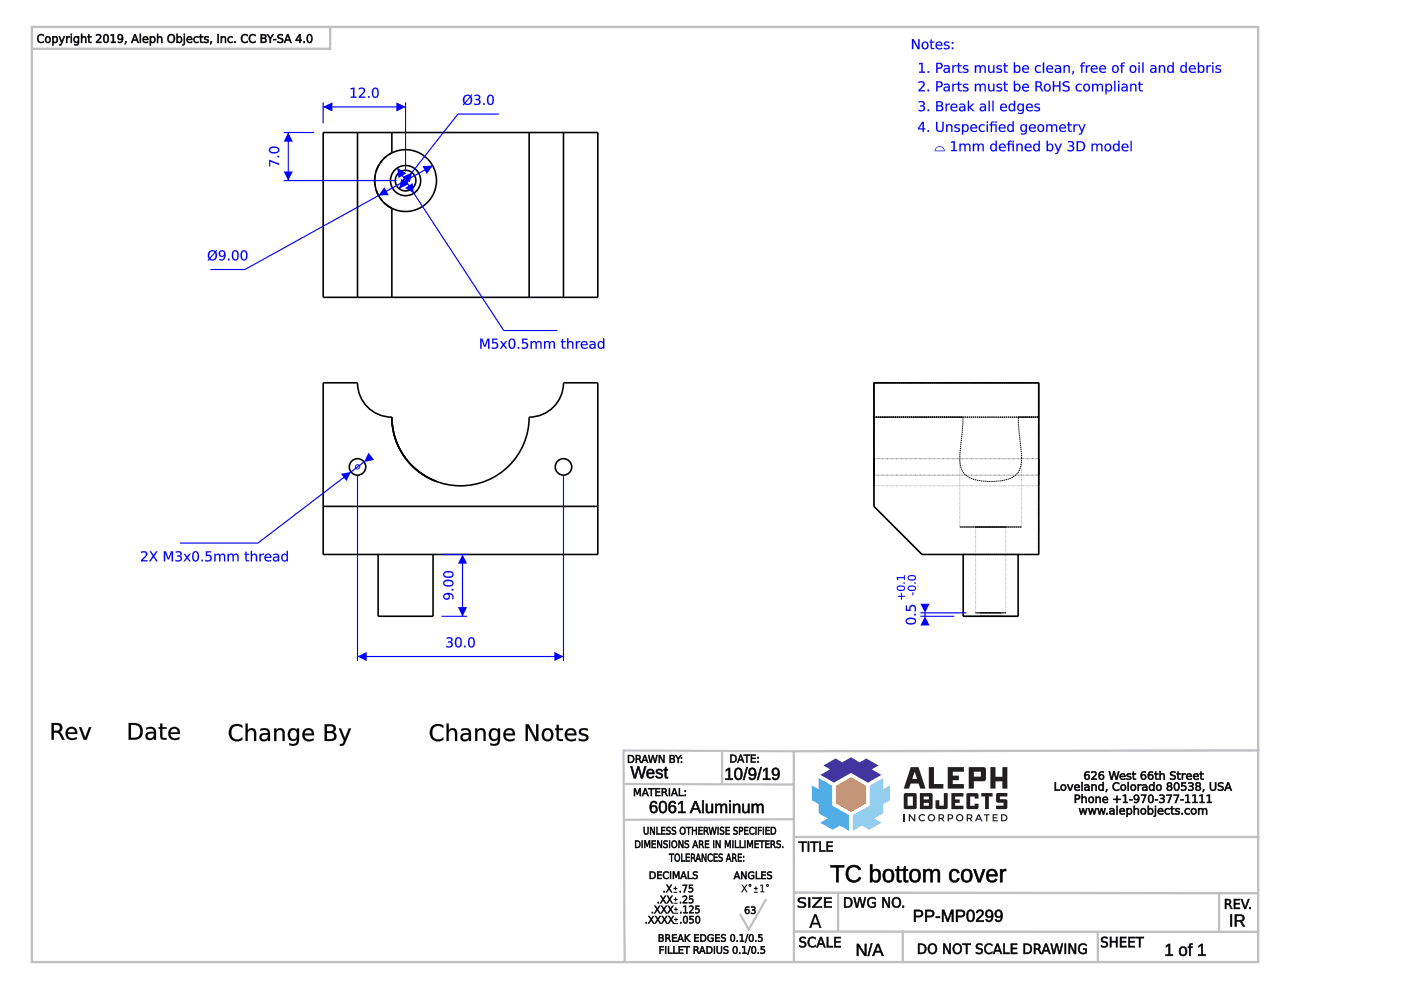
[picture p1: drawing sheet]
<svg xmlns="http://www.w3.org/2000/svg" width="420mm" height="297mm" viewBox="0 0 420 297" stroke-linecap="round" stroke-linejoin="round" font-family="sans-serif">
<g fill="none" stroke="#000" stroke-width=".48">
<path d="M107.2 39.7h10.3M107.2 39.7h-10.3v49.4h10.3M107.2 39.7v49.4M117.5 39.7h.1M117.5 39.7h41.2M117.5 39.7v6.1M158.7 39.7h.1M158.7 39.7v49.4M158.7 39.7h10.3M169 39.7v49.4M169 39.7h10.3v49.4h-10.3M112.4 54.1a9.3 9.3 0 0 0 5.1 8.3"/>
<path d="M112.4 54.1l.1 1.5M112.5 52.7l-.1 1.4M112.8 56.9l.9 1.9M113.7 49.4l-.9 2M114 59.4l.5 .7M114.5 48.2l-.5 .6M115.9 46.9l-.8 .6M117.5 45.8l-.9 .6M117.5 45.8a9.3 9.3 0 0 0-5.1 8.3M117.5 45.8a9.3 9.3 0 0 1 13.4 8.3 9.3 9.3 0 0 1-13.4 8.3M117.5 45.8h.1M115.1 60.7l2.4 1.7"/>
<path d="M117.5 62.4h.1M117.5 62.4v26.7M107.2 89.1h10.3M117.5 89.1h.1M117.5 89.1h41.2M158.7 89.1h.1M158.7 89.1h10.3M262.1 114.7h49.4v51.5h-35l-14.4-14.4zM117.5 125a10.3 10.3 0 0 1-10.3-10.3h-10.3v51.5h82.4v-51.5h-10.3a10.3 10.3 0 0 1-10.3 10.3M117.5 125h.1M117.5 125a20.6 20.6 0 0 0 20.6 20.6 20.6 20.6 0 0 0 20.6-20.6M117.5 125a20.6 20.6 0 0 0 13.4 19.3 20.6 20.6 0 0 1-13.4-18.6"/>
<path d="M158.7 125h.1M96.9 151.8h82.4M113.4 166.2v18.5h16.5v-18.5M288.9 166.2v18.5h9.7h6.7v-18.5"/>
<circle cx="121.6" cy="54.1" r="3.1"/>
<circle cx="121.6" cy="54.1" r="4.5"/>
<circle cx="107.2" cy="140" r="2.47"/>
<circle cx="169" cy="140" r="2.47"/>
</g>
<g fill="none" stroke="#000" stroke-width=".3" stroke-dasharray=".4 .2" stroke-linecap="butt">
<path d="M262.1 114.7v.1M262.1 114.8v10.2M262.1 114.8v-.1M262.1 114.7h49.4M311.5 114.8v-.1M311.5 114.8v10.2M311.5 114.7h-49.4M311.5 114.7v.1M262.1 125v20.6M262.1 140v-2.5M262.1 137.5v4.9M262.1 125h49.4"/>
<path d="M262.1 125h26.7M287.8 137.4a5.8 5.8 0 0 0 5.7 6.6 17.2 17.2 0 0 0 10.7-1.3 5.9 5.9 0 0 0 2.2-5.3M288.8 125l-1 12.4M305.4 125h6.1M306.4 137.4l-1-12.4M311.5 125v20.6M311.5 140v-2.5M311.5 137.5v4.9M262.1 145.6v-20.6M262.1 151.8v-37.1M262.1 142.4v-2.4M262.1 151.8l14.4 14.4"/>
<path d="M287.8 158h18.6M292.6 158h9M297.1 158h-9.3M297.1 158h-4.5M301.6 158h-4.5M306.4 158h-9.3M311.5 145.6v-20.6M311.5 142.4v-2.4M288.9 166.2h16.4M297.1 166.2h-8.2M305.3 166.2h-8.2M311.5 166.2h-35"/>
<path d="M311.5 166.2v-51.5M288.9 184.7h16.4M292.6 183.7h9M294 184.7h6.2M294 183.7h6.2M297.1 184.7h-3.1M297.1 183.7h-4.5M297.1 183.7h-3.1M300.2 184.7h-3.1M300.2 183.7h-3.1M301.6 183.7h-4.5"/>
</g>
<path d="M262.1 137.5h49.4M287.8 137.4v20.6M306.4 137.4v20.6M262.1 145.6h49.4M262.1 142.4h49.4M292.6 158v25.7M301.6 158v25.7M294 183.7v1M300.2 183.7v1" fill="none" stroke="#000" stroke-width=".3"/>
<circle cx="107.2" cy="140" r=".14" fill="#00f"/>
<path d="M106.4 140a.8 .8 0 0 1 1.6 0 .8 .8 0 0 1-1.6 0zM106.7 140a.52 .52 0 0 0 1 0 .52 .52 0 0 0-1 0z" fill="#00f"/>
<path d="M109.2 138.5l-31.8 24.3" fill="none" stroke="#00f" stroke-width=".34"/>
<g fill="#00f">
<path d="M102.2 142l3.1-.5-1.4 2.7z"/>
<path d="M110.5 135.7l1.7 2.2-3 .6z"/>
</g>
<path d="M53.9 162.8h23.5" fill="none" stroke="#00f" stroke-width=".34"/>
<g fill="#00f">
<path d="M42.3 165.4l.2-.1a1.06 1.06 0 0 1 1.6 .3 1.06 1.06 0 0 1-.6 1.5l-.7 .8h1.4v.4h-1.9v-.4l1-1a.74 .74 0 0 0 .3-1.2 .74 .74 0 0 0-1.1 0l-.2 .1zM44.9 165.2h.4l.7 1.2 .8-1.2h.4l-.9 1.5 1 1.6h-.4l-.9-1.3-.8 1.3h-.5l1.1-1.7zM49.1 165.2h.6l.8 2.1 .8-2.1h.6v3.1h-.4v-2.7l-.8 2.1h-.4l-.8-2.1v2.7h-.4zM52.7 165.3h.3a.9 .9 0 0 1 1.2 0 .9 .9 0 0 1 .1 1.2l-.3 .1a.92 .92 0 0 1 .5 1.3 .92 .92 0 0 1-1.3 .4l-.6-.1v-.4a.84 .84 0 0 0 1 .2 .84 .84 0 0 0 .5-.9l-1-.3v-.3h.4a.55 .55 0 0 0 .5-.8 .55 .55 0 0 0-.9-.1l-.4 .1zM55.1 166h.4l.6 .8 .6-.8h.5l-.8 1.1 .8 1.2h-.4l-.7-.9-.6 .9h-.5l.9-1.2zM58.3 165.7a1.65 1.65 0 0 0 .4 2.3 1.52 1.52 0 0 0 0-2.5zM58.1 165.4a1.24 1.24 0 0 1 1.4 .3 1.24 1.24 0 0 1 .2 1.4 1.03 1.03 0 0 1-1 1.2 1.03 1.03 0 0 1-1.1-1.2l.1-1zM60.4 167.7h.4v.6h-.4zM61.7 165.2h1.6v.4h-1.2v.7a1.1 1.1 0 0 1 1.4 1.2 1.1 1.1 0 0 1-1.7 .7h-.2v-.4a.83 .83 0 0 0 1.1 .1 .83 .83 0 0 0 .2-1.1l-.5-.2-.7 .2zM64.3 166h.3v.3a.76 .76 0 0 1 .8-.4 .76 .76 0 0 1 .6 .5 .8 .8 0 0 1 1-.4 .8 .8 0 0 1 .6 .9v1.4h-.4v-1.4a.56 .56 0 0 0-.6-.6 .56 .56 0 0 0-.5 .7v1.3h-.4v-1.4a.56 .56 0 0 0-.6-.6 .56 .56 0 0 0-.5 .7v1.3h-.3zM68.3 166h.3v.3a.76 .76 0 0 1 .8-.4 .76 .76 0 0 1 .6 .5 .8 .8 0 0 1 1-.4 .8 .8 0 0 1 .6 .9v1.4h-.4v-1.4a.56 .56 0 0 0-.6-.6 .56 .56 0 0 0-.5 .7v1.3h-.4v-1.4a.56 .56 0 0 0-.6-.6 .56 .56 0 0 0-.5 .7v1.3h-.3zM73.6 165.4h.4v.6h.7v.3h-.7v1.4l.7 .2v.4l-.8-.1-.2-.2-.1-1.7h-.3v-.3h.3zM75.2 165.1h.4v1.2a.82 .82 0 0 1 1-.3 .82 .82 0 0 1 .5 .9v1.4h-.4v-1.4a.58 .58 0 0 0-.6-.6 .58 .58 0 0 0-.5 .7v1.3h-.4zM77.8 166h.4v.3l.4-.3h.5v.3a.66 .66 0 0 0-.9 .8v1.2h-.4zM79.6 166.3a1.04 1.04 0 0 1 1.2-.3 1.04 1.04 0 0 1 .6 1.2h-1.7a.96 .96 0 0 0 1.6 .6v.3a1.27 1.27 0 0 1-1.7-.1 1.27 1.27 0 0 1 0-1.7zM79.9 166.4l-.2 .5h1.3a.64 .64 0 0 0-.4-.6 .64 .64 0 0 0-.7 .1zM82.4 167.2a.56 .56 0 0 0 .5 .8 .56 .56 0 0 0 .5-.8zM82 166.1a1.09 1.09 0 0 1 1.7 .9v1.3h-.3v-.4a.79 .79 0 0 1-1 .4 .79 .79 0 0 1-.5-.9 .79 .79 0 0 1 .9-.6h.6a.77 .77 0 0 0-.6-.6 .77 .77 0 0 0-.8 .2zM84.6 166.3a.84 .84 0 0 1 1.4 0v-1.2h.4v3.2h-.4v-.4a.98 .98 0 0 1-1.4 .2 .98 .98 0 0 1-.2-1.3zM85 166.4a.81 .81 0 0 0-.3 1.1 .81 .81 0 0 0 1.1 .3 .83 .83 0 0 0 .2-1 .83 .83 0 0 0-1-.4z"/>
<path d="M42.3 165.4a1.07 1.07 0 0 1 1.5-.1 1.07 1.07 0 0 1 .1 1.5l-1.1 1.1h1.4v.4h-1.9a.81 .81 0 0 1 .6-1l.4-.5a.72 .72 0 0 0 .3-1.1 .72 .72 0 0 0-1.1 0l-.2 .1zM42.3 165.4v.4l.2-.1a.73 .73 0 0 1 1.1-.1 .73 .73 0 0 1-.2 1.1l-1.1 1.2v.4h1.9v-.4h-1.5l1.1-1.1a.99 .99 0 0 0 .1-1.4 .99 .99 0 0 0-1.4 0zM44.8 165.2h.5l.7 1.2 .8-1.2h.5l-1 1.5 1 1.6h-.5l-.8-1.3-.8 1.3h-.5l1.1-1.7zM44.9 165.2l.9 1.4-1.1 1.7h.5l.8-1.4 .9 1.4h.4l-1.1-1.6 1-1.5h-.4l-.8 1.2-.7-1.2zM49.1 165.2h.7l.7 2.1 .8-2.1h.6v3.1h-.4v-2.7l-.8 2.1h-.4l-.8-2.1 .1 2.7h-.5zM49.1 165.2v3.1h.4v-2.8l.8 2.2h.4l.8-2.2v2.8h.4v-3.1h-.6l-.8 2.2-.8-2.2zM52.7 165.3l.3-.1a.92 .92 0 0 1 1.2 .1 .92 .92 0 0 1 .1 1.2l-.3 .1a.82 .82 0 0 1 .6 .8 .82 .82 0 0 1-.6 .8l-.2 .1a.73 .73 0 0 1-1.2-.6v.1a.82 .82 0 0 0 1 .2 .82 .82 0 0 0 .5-.9l-1-.3v-.3h.4a.5 .5 0 0 0 .6-.6 .5 .5 0 0 0-.8-.3l-.6 .1zM52.7 165.3v.4a.82 .82 0 0 1 .9-.2 .82 .82 0 0 1 .5 .7l-.3 .2-.7 .1v.3a.68 .68 0 0 1 1.1 .5 .68 .68 0 0 1-1 .7l-.6-.2v.3a1.12 1.12 0 0 0 1.4 .1 1.12 1.12 0 0 0 .4-1.3l-.5-.3a.77 .77 0 0 0 .5-1 .77 .77 0 0 0-1.1-.4zM55.1 166h.4l.6 .8 .6-.8h.5l-.8 1.1 .8 1.2h-.4l-.7-.9-.6 .9h-.5l.9-1.2zM55.1 166l.8 1.1-.9 1.2h.5l.6-1 .7 1h.4l-.9-1.2 .9-1.1h-.5l-.6 .8-.6-.8zM58.3 165.7a1.64 1.64 0 0 0 .4 2.3 1.51 1.51 0 0 0 0-2.5zM58.3 165.6a.78 .78 0 0 1 .9 .2 .78 .78 0 0 1 .1 1 .78 .78 0 0 1-.1 .9 .78 .78 0 0 1-.9 .2 2.3 2.3 0 0 1 0-2.3zM58.1 165.4a1.26 1.26 0 0 1 1.4 .3 1.26 1.26 0 0 1 .2 1.4 1.05 1.05 0 0 1-1 1.2 1.05 1.05 0 0 1-1.1-1.2l.1-1zM58.1 165.4a2.06 2.06 0 0 0 .2 2.8 1.42 1.42 0 0 0 1.3-2.1l-.6-.8zM60.4 167.7h.4v.6h-.4zM60.4 167.7v.6h.4v-.6zM61.7 165.2h1.6v.4h-1.2v.7a1.09 1.09 0 0 1 1.5 1.1 1.09 1.09 0 0 1-1.6 .9l-.4-.1v-.4a.81 .81 0 0 0 1.1 .1 .81 .81 0 0 0 .2-1.1l-.5-.2-.7 .2zM61.7 165.2v1.6a.82 .82 0 0 1 1.2-.1 .82 .82 0 0 1 0 1.1 .82 .82 0 0 1-1.1 .1l-.2-.1v.4a1.15 1.15 0 0 0 1.5-.1 1.15 1.15 0 0 0 .1-1.5l-.5-.3-.6 .1v-.8h1.2v-.4zM64.2 166h.5v.3l.4-.3a.71 .71 0 0 1 .9 .4 .82 .82 0 0 1 1-.4 .82 .82 0 0 1 .6 .9v1.4h-.4v-1.4a.54 .54 0 0 0-.6-.6 .54 .54 0 0 0-.5 .7v1.3h-.4v-1.4a.54 .54 0 0 0-.6-.6 .54 .54 0 0 0-.4 .7v1.3h-.5zM64.3 166v2.3h.3v-1.3a.57 .57 0 0 1 .5-.7 .57 .57 0 0 1 .6 .6v1.4h.4v-1.3a.57 .57 0 0 1 .5-.7 .57 .57 0 0 1 .6 .6v1.4h.4l-.1-1.4a.78 .78 0 0 0-.5-.9 .78 .78 0 0 0-1 .5 .76 .76 0 0 0-.7-.5 .76 .76 0 0 0-.7 .4v-.4zM68.3 166h.4v.3l.4-.3a.71 .71 0 0 1 .9 .4 .82 .82 0 0 1 1-.4 .82 .82 0 0 1 .6 .9v1.4h-.4v-1.4a.54 .54 0 0 0-.6-.6 .54 .54 0 0 0-.5 .7v1.3h-.4v-1.4a.54 .54 0 0 0-.6-.6 .54 .54 0 0 0-.4 .7v1.3h-.4zM68.3 166v2.3h.3v-1.3a.57 .57 0 0 1 .5-.7 .57 .57 0 0 1 .7 .6l-.1 1.4h.4v-1.3a.57 .57 0 0 1 .5-.7 .57 .57 0 0 1 .6 .6v1.4h.4l-.1-1.4a.78 .78 0 0 0-.5-.9 .78 .78 0 0 0-1 .5 .76 .76 0 0 0-.6-.5 .76 .76 0 0 0-.8 .4v-.4zM73.6 165.3h.4v.7h.8v.3h-.8v1.4l.8 .2v.4a.84 .84 0 0 1-1.2-.8v-1.2h-.3v-.3h.3zM73.6 165.4v.6h-.3v.3h.3l.1 1.6 1 .4v-.4h-.7v-.4v-1.2h.7v-.3h-.7v-.6zM75.2 165.1h.4v1.2a.84 .84 0 0 1 1-.3 .84 .84 0 0 1 .5 .9v1.4h-.4v-1.4a.56 .56 0 0 0-.6-.6 .56 .56 0 0 0-.5 .7v1.3h-.4zM75.2 165.1v3.2h.4v-1.3a.6 .6 0 0 1 .5-.8 .6 .6 0 0 1 .6 .7v1.4h.4v-1.4a.8 .8 0 0 0-.6-.9 .8 .8 0 0 0-.9 .4v-1.3zM77.8 166h.4v.3l.3-.3 .7-.1-.1 .4a.64 .64 0 0 0-.9 .8v1.2h-.4zM77.8 166v2.3h.4v-1.2a.66 .66 0 0 1 .2-.7 .66 .66 0 0 1 .7-.1v-.3l-.6 .1-.3 .3v-.4zM79.6 166.3a1.05 1.05 0 0 1 1.3-.3 1.05 1.05 0 0 1 .5 1.2h-1.7a.95 .95 0 0 0 .6 .8 .95 .95 0 0 0 1-.2 .75 .75 0 0 1-1.2 .5 1.25 1.25 0 0 1-.5-2zM79.6 166.3a1.25 1.25 0 0 0 0 1.7 1.25 1.25 0 0 0 1.7 .1v-.3a.98 .98 0 0 1-1 .2 .98 .98 0 0 1-.7-.8h1.7a1.02 1.02 0 0 0-.5-1.1 1.02 1.02 0 0 0-1.2 .2zM79.9 166.4l-.2 .5h1.3a.62 .62 0 0 0-.4-.6 .62 .62 0 0 0-.7 .1zM79.9 166.4a.65 .65 0 0 1 .7-.1 .65 .65 0 0 1 .4 .6h-1.3zM82.4 167.2a.54 .54 0 0 0 .5 .8 .54 .54 0 0 0 .4-.8zM82.3 167.3l1.1-.2a.6 .6 0 0 1-.4 .9 .6 .6 0 0 1-.7-.7zM82 166.1a1.11 1.11 0 0 1 1.8 .9v1.3h-.5l.1-.4a.8 .8 0 0 1-1.1 .4 .8 .8 0 0 1-.4-1 .8 .8 0 0 1 .9-.5h.6a.82 .82 0 0 0-1.4-.3zM82 166.1v.3a.79 .79 0 0 1 .8-.2 .79 .79 0 0 1 .6 .7 1.03 1.03 0 0 0-1.5 .9 .84 .84 0 0 0 .7 .5 .84 .84 0 0 0 .8-.5v.5h.3v-1.3a1.07 1.07 0 0 0-1.7-.9zM84.6 166.3a.84 .84 0 0 1 1.4 0v-1.2h.4v3.2h-.4v-.4a.83 .83 0 0 1-1.4 .1l-.3-.9zM84.6 166.3a1.09 1.09 0 0 0-.2 1.4 1.09 1.09 0 0 0 1.4 .4l.2-.3v.5h.4v-3.2h-.4v1.3a.82 .82 0 0 0-1.4-.1zM85 166.4a.79 .79 0 0 0-.3 1 .79 .79 0 0 0 1.1 .4 .81 .81 0 0 0 .1-1 .81 .81 0 0 0-.9-.4zM85 166.3a.81 .81 0 0 1 1 .8 .81 .81 0 0 1-1 .8 1.17 1.17 0 0 1 0-1.6z"/>
</g>
<path d="M132.6 166.2h7.5M138.7 166.2v18.5M132.4 184.7h7.7" fill="none" stroke="#00f" stroke-width=".34"/>
<g fill="#00f">
<path d="M137.3 182h2.8l-1.4 2.7z"/>
<path d="M138.7 166.2l1.4 2.7h-2.8z"/>
<path d="M133.1 178.2a1.65 1.65 0 0 1 1.8-.5 1.65 1.65 0 0 1 1.1 1.6l-.1 .3h-.4a.94 .94 0 0 0 .1-1.1 .94 .94 0 0 0-1-.4 1 1 0 0 1 0 1.4 1 1 0 0 1-1.4 .1 1 1 0 0 1-.1-1.4zM133.3 178.8a.66 .66 0 0 0 1.3 0 .66 .66 0 0 0-1.3 0zM135.5 176.6h.5v.4h-.5zM133.4 174.5a.76 .76 0 0 0 .1 .9 .76 .76 0 0 0 1 0 .76 .76 0 0 0 .9 0 .76 .76 0 0 0 .2-.9 2.29 2.29 0 0 0-2.2 0zM133.1 174.2a2.07 2.07 0 0 1 2.9 .3 1.44 1.44 0 0 1-2.2 1.3l-.9-.7zM133.4 171.8a.76 .76 0 0 0 .1 1 .76 .76 0 0 0 1 0 .76 .76 0 0 0 .9 0 .76 .76 0 0 0 .2-1 2.29 2.29 0 0 0-2.2 0zM133.1 171.6a2.07 2.07 0 0 1 2.9 .3 1.44 1.44 0 0 1-2.2 1.3l-.9-.7z"/>
<path d="M133.1 178.2a1.67 1.67 0 0 1 1.8-.5 1.67 1.67 0 0 1 1.1 1.6l-.1 .3h-.4a.92 .92 0 0 0 0-1.1 .92 .92 0 0 0-.9-.4 1.02 1.02 0 0 1 0 1.4 1.02 1.02 0 0 1-1.4 .1 1.02 1.02 0 0 1-.1-1.4zM133.1 178.2a.98 .98 0 0 0 .1 1.4 .98 .98 0 0 0 1.4-.1 .98 .98 0 0 0-.1-1.4 .96 .96 0 0 1 1.1 .4 .96 .96 0 0 1-.1 1.1h.4a1.44 1.44 0 0 0-.4-1.7 1.44 1.44 0 0 0-1.7-.1zM133.3 178.8a.65 .65 0 0 0 1.3 0 .65 .65 0 0 0-1.3 0zM133.3 178.8a.68 .68 0 0 1 1.3 0 .68 .68 0 0 1-1.3 0zM135.4 176.5h.6v.5h-.6zM135.5 176.6v.4h.5v-.4zM133.4 174.5a.74 .74 0 0 0 .2 .9 .74 .74 0 0 0 .9 0 .74 .74 0 0 0 .9 0 .74 .74 0 0 0 .1-.9 2.28 2.28 0 0 0-2.1 0zM133.3 174.4a1.66 1.66 0 0 1 2.4 .4 1.54 1.54 0 0 1-2.5 0zM133.1 174.2a2.09 2.09 0 0 1 2.9 .3 1.46 1.46 0 0 1-2.2 1.3l-.9-.7zM133.1 174.2a1.22 1.22 0 0 0 .3 1.4 1.22 1.22 0 0 0 1.4 .2 1.01 1.01 0 0 0 1.2-1 1.01 1.01 0 0 0-1.2-1l-1 .1zM133.4 171.8a.74 .74 0 0 0 .2 .9 .74 .74 0 0 0 .9 .1 .74 .74 0 0 0 .9-.1 .74 .74 0 0 0 .1-.9 2.28 2.28 0 0 0-2.1 0zM133.3 171.8a1.66 1.66 0 0 1 2.4 .4 1.54 1.54 0 0 1-2.5 0zM133.1 171.6a2.09 2.09 0 0 1 2.9 .3 1.46 1.46 0 0 1-2.2 1.3l-.9-.7zM133.1 171.6a1.22 1.22 0 0 0 .3 1.4 1.22 1.22 0 0 0 1.4 .2 1.01 1.01 0 0 0 1.2-1 1.01 1.01 0 0 0-1.2-1h-1z"/>
</g>
<path d="M107.2 142.7v55.5M169 142.7v55.5M107.2 196.8h61.8" fill="none" stroke="#00f" stroke-width=".34"/>
<g fill="#00f">
<path d="M166.2 195.4l2.8 1.4-2.8 1.4z"/>
<path d="M107.2 196.8l2.8-1.4v2.8z"/>
<path d="M133.9 191.1l.3-.1a.9 .9 0 0 1 1.2 .1 .9 .9 0 0 1 .1 1.2l-.3 .1a.92 .92 0 0 1 .5 1.3 .92 .92 0 0 1-1.3 .4l-.6-.2v-.3a.84 .84 0 0 0 1.1 .2 .84 .84 0 0 0 .4-.9l-.9-.3v-.3h.3a.55 .55 0 0 0 .6-.8 .55 .55 0 0 0-1-.1l-.4 .1zM137.1 191.4a1.65 1.65 0 0 0 .3 2.4 1.52 1.52 0 0 0 0-2.5zM136.9 191.2a1.24 1.24 0 0 1 1.4 .3 1.24 1.24 0 0 1 .2 1.4 1.03 1.03 0 0 1-1.1 1.2 1.03 1.03 0 0 1-1-1.2l.1-1zM139.2 193.5h.4v.5h-.4zM141 191.4a1.65 1.65 0 0 0 .4 2.4 1.52 1.52 0 0 0 0-2.5zM140.8 191.2a1.24 1.24 0 0 1 1.4 .3 1.24 1.24 0 0 1 .2 1.4 1.03 1.03 0 0 1-1 1.2 1.03 1.03 0 0 1-1-1.2v-1z"/>
<path d="M133.9 191.1l.3-.1a.92 .92 0 0 1 1.2 .1 .92 .92 0 0 1 .1 1.2l-.3 .1a.82 .82 0 0 1 .7 .8 .82 .82 0 0 1-.6 .8l-.3 .1a.73 .73 0 0 1-1.2-.6 .82 .82 0 0 0 1 .3 .82 .82 0 0 0 .5-.9l-1-.3v-.4h.4a.5 .5 0 0 0 .6-.5 .5 .5 0 0 0-.8-.3l-.6 .1zM133.9 191.1v.4a.82 .82 0 0 1 .9-.2 .82 .82 0 0 1 .5 .7l-.2 .2-.7 .1v.3a.68 .68 0 0 1 1 .5 .68 .68 0 0 1-1 .7l-.6-.2v.3a1.12 1.12 0 0 0 1.4 .1 1.12 1.12 0 0 0 .4-1.3l-.5-.3a.77 .77 0 0 0 .6-1 .77 .77 0 0 0-1.1-.4zM137.1 191.5a1.64 1.64 0 0 0 .3 2.3 1.51 1.51 0 0 0 0-2.5zM137.1 191.4a.78 .78 0 0 1 .9 .2 .78 .78 0 0 1 .1 .9 .78 .78 0 0 1-.1 1 .78 .78 0 0 1-.9 .1 2.3 2.3 0 0 1 0-2.2zM136.9 191.1a1.26 1.26 0 0 1 1.4 .3 1.26 1.26 0 0 1 .2 1.5 1.05 1.05 0 0 1-1.1 1.2 1.05 1.05 0 0 1-1-1.2l.1-1zM136.9 191.2a2.06 2.06 0 0 0 .2 2.8 1.42 1.42 0 0 0 1.3-2.1l-.6-.9zM139.2 193.5h.4v.6h-.4zM139.2 193.5v.5h.4v-.5zM141 191.5a1.64 1.64 0 0 0 .4 2.3 1.51 1.51 0 0 0 0-2.5zM141 191.4a.78 .78 0 0 1 1 .2 .78 .78 0 0 1 0 .9 .78 .78 0 0 1 0 1 .78 .78 0 0 1-1 .1 2.3 2.3 0 0 1 0-2.2zM140.8 191.1a1.26 1.26 0 0 1 1.4 .3 1.26 1.26 0 0 1 .2 1.5 1.05 1.05 0 0 1-1 1.2 1.05 1.05 0 0 1-1.1-1.2l.1-1zM140.8 191.2a2.06 2.06 0 0 0 .3 2.8 1.42 1.42 0 0 0 1.2-2.1l-.6-.9z"/>
</g>
<path d="M96.9 30.7v6.3M96.9 32.1h24.7M121.6 30.7v20.7" fill="none" stroke="#00f" stroke-width=".34"/>
<g fill="#00f">
<path d="M118.9 30.7l2.7 1.4-2.7 1.3z"/>
<path d="M96.9 32.1l2.8-1.4v2.7z"/>
<path d="M105.1 26.4l1.2-.1v2.7h.6v.3h-1.7v-.3h.7v-2.3l-.8 .1zM107.6 26.4h.2a1.06 1.06 0 0 1 1.6 .3 1.06 1.06 0 0 1-.5 1.5l-.8 .8h1.4v.3h-1.9v-.3l1-1.1a.74 .74 0 0 0 .4-1.1 .74 .74 0 0 0-1.2 0l-.2 .1zM110.4 28.8h.4v.5h-.4zM112.2 26.7a1.65 1.65 0 0 0 .4 2.3 1.52 1.52 0 0 0 0-2.4zM112 26.4a1.24 1.24 0 0 1 1.4 .3 1.24 1.24 0 0 1 .2 1.5 1.03 1.03 0 0 1-1 1.2 1.03 1.03 0 0 1-1.1-1.2l.1-1.1z"/>
<path d="M105.1 26.4l1.2-.1v2.7l.7-.1v.4h-1.8v-.4l.7 .1v-2.3l-.8 .1zM105.1 26.4v.4l.8-.2v2.4h-.7v.3h1.7v-.3h-.6v-2.7zM107.6 26.4a1.07 1.07 0 0 1 1.5 0 1.07 1.07 0 0 1 .1 1.5l-1.1 1.1 1.4-.1v.4h-1.9a.81 .81 0 0 1 .6-1l.4-.4a.72 .72 0 0 0 .4-1.1 .72 .72 0 0 0-1.2 0l-.2 .1zM107.6 26.4v.5l.2-.1a.73 .73 0 0 1 1.1-.1 .73 .73 0 0 1-.2 1.1l-1.1 1.2v.3h1.9v-.3h-1.4l1.1-1.2a.99 .99 0 0 0 0-1.4 .99 .99 0 0 0-1.4 0zM110.4 28.8h.4v.5h-.4zM110.4 28.8v.5h.4v-.5zM112.2 26.7a1.64 1.64 0 0 0 .4 2.3 1.51 1.51 0 0 0 0-2.4zM112.2 26.7a.78 .78 0 0 1 .9 .2 .78 .78 0 0 1 .1 .9 .78 .78 0 0 1-.1 1 .78 .78 0 0 1-.9 .1 2.3 2.3 0 0 1 0-2.2zM112 26.4a1.26 1.26 0 0 1 1.4 .3 1.26 1.26 0 0 1 .2 1.5 1.05 1.05 0 0 1-1 1.2 1.05 1.05 0 0 1-1.1-1.2l.1-1.1zM112 26.4a2.06 2.06 0 0 0 .2 2.9 1.42 1.42 0 0 0 1.3-2.2l-.6-.8z"/>
</g>
<path d="M85.1 39.7h9.1M86.4 39.7v14.4M85.1 54.1h33.8" fill="none" stroke="#00f" stroke-width=".34"/>
<g fill="#00f">
<path d="M85.1 51.4h2.7l-1.4 2.7z"/>
<path d="M86.4 39.7l1.4 2.8h-2.7z"/>
<path d="M80.7 47.9l3 1.1v.4l-2.7-1v1.5h-.3zM83.2 46.7h.5v.4h-.5zM81.1 44.6a.76 .76 0 0 0 .2 .9 .76 .76 0 0 0 .9 .1 .76 .76 0 0 0 .9-.1 .76 .76 0 0 0 .2-.9 2.29 2.29 0 0 0-2.2 0zM80.8 44.4a2.07 2.07 0 0 1 2.9 .3 1.44 1.44 0 0 1-2.2 1.2l-.8-.6z"/>
<path d="M80.7 47.9l3 1.1v.5l-2.7-1.1 .1 1.5h-.4zM80.7 47.9v2h.3v-1.5l2.7 1v-.4zM83.2 46.7h.5v.5h-.5zM83.2 46.7v.4h.5v-.4zM81.1 44.6a.74 .74 0 0 0 .2 .9 .74 .74 0 0 0 .9 .1 .74 .74 0 0 0 .9-.1 .74 .74 0 0 0 .2-.9 2.28 2.28 0 0 0-2.2 0zM81.1 44.6a1.66 1.66 0 0 1 2.4 .4 1.54 1.54 0 0 1-2.6 0zM80.8 44.4a2.09 2.09 0 0 1 2.9 .2 1.46 1.46 0 0 1-2.2 1.4l-.8-.7zM80.8 44.4a1.22 1.22 0 0 0 .3 1.4 1.22 1.22 0 0 0 1.5 .2 1.01 1.01 0 0 0 1.1-1 1.01 1.01 0 0 0-1.1-1h-1.1z"/>
<path d="M120.9 54.1a.8 .8 0 0 1 1.6 0 .8 .8 0 0 1-1.6 0zM121.1 54.1a.52 .52 0 0 0 1 0 .52 .52 0 0 0-1 0z"/>
</g>
<circle cx="121.6" cy="54.1" r=".14" fill="#00f"/>
<path d="M137.3 34.2l-17.6 22.4" fill="none" stroke="#00f" stroke-width=".34"/>
<g fill="#00f">
<path d="M120.8 53l2.7-1.3-.6 3z"/>
<path d="M120.3 53.6l2.2 1.7-2.8 1.3z"/>
</g>
<path d="M137.3 34.2h12.3" fill="none" stroke="#00f" stroke-width=".34"/>
<g fill="#00f">
<path d="M141 29.2l-1.4 1.7a1.05 1.05 0 0 0 1.3 0 1.05 1.05 0 0 0 .2-1.4zM139.5 29l-.2 .9 .1 .8 1.5-1.7-.7-.3zM139.2 28.8a1.42 1.42 0 0 1 1.9-.1l.3-.4 .2 .2-.3 .4a1.52 1.52 0 0 1 .1 2 1.52 1.52 0 0 1-2.1 .3l-.3 .4-.2-.2 .3-.4-.1-.3a1.96 1.96 0 0 1 .2-1.9zM142.2 28.5l.3-.1a.9 .9 0 0 1 1.2 .1 .9 .9 0 0 1 .1 1.2l-.3 .1a.92 .92 0 0 1 .6 1.3 .92 .92 0 0 1-1.3 .4l-.6-.2v-.4a.84 .84 0 0 0 1 .3 .84 .84 0 0 0 .4-.9l-.9-.3v-.3h.3a.55 .55 0 0 0 .6-.8 .55 .55 0 0 0-.9-.1l-.5 .1zM144.9 30.9h.4v.5h-.4zM146.7 28.8a1.65 1.65 0 0 0 .4 2.4 1.52 1.52 0 0 0 0-2.5zM146.5 28.6a1.24 1.24 0 0 1 1.4 .3 1.24 1.24 0 0 1 .2 1.4 1.03 1.03 0 0 1-1 1.2 1.03 1.03 0 0 1-1-1.2v-1z"/>
<path d="M141 29.2l-1.4 1.7a1.08 1.08 0 0 0 1.4-.1 1.08 1.08 0 0 0 .1-1.4zM141 29.2a1.14 1.14 0 0 1 .1 1.5 1.14 1.14 0 0 1-1.5 .2zM139.5 29l-.2 .9 .1 .8 1.5-1.7a.93 .93 0 0 0-1.4 0zM139.5 29a.89 .89 0 0 1 1.4 0l-1.5 1.7-.2-.8zM139.2 28.8a1.44 1.44 0 0 1 1.9-.1l.3-.4 .3 .2-.4 .4a1.53 1.53 0 0 1 .1 2 1.53 1.53 0 0 1-2.1 .3l-.3 .4-.2-.2 .3-.4-.1-.3a1.98 1.98 0 0 1 .2-1.9zM139.2 28.8a1.91 1.91 0 0 0 0 2.2l-.4 .4 .2 .2 .3-.4a1.52 1.52 0 0 0 2.1-.3 1.52 1.52 0 0 0-.1-2l.3-.4-.2-.2-.3 .4-.3-.2a1.43 1.43 0 0 0-1.6 .3zM142.2 28.5l.3-.1a.92 .92 0 0 1 1.2 .1 .92 .92 0 0 1 .1 1.2l-.3 .1a.82 .82 0 0 1 .7 .8 .82 .82 0 0 1-.6 .8l-.3 .1a.73 .73 0 0 1-1.2-.6h.1a.82 .82 0 0 0 1 .3 .82 .82 0 0 0 .4-.9l-.9-.3v-.4h.3a.5 .5 0 0 0 .6-.6 .5 .5 0 0 0-.7-.3l-.7 .2zM142.2 28.5v.3a.82 .82 0 0 1 .9-.1 .82 .82 0 0 1 .5 .7l-.2 .2-.7 .1v.3a.68 .68 0 0 1 1 .5 .68 .68 0 0 1-1 .7l-.5-.3v.4a1.12 1.12 0 0 0 1.3 .1 1.12 1.12 0 0 0 .5-1.3l-.6-.3a.77 .77 0 0 0 .6-1 .77 .77 0 0 0-1.1-.4zM144.9 30.9h.4v.5h-.4zM144.9 30.9v.5h.4v-.5zM146.7 28.8a1.64 1.64 0 0 0 .4 2.3 1.51 1.51 0 0 0 0-2.4zM146.7 28.8a.78 .78 0 0 1 1 .2 .78 .78 0 0 1 0 .9 .78 .78 0 0 1 0 1 .78 .78 0 0 1-1 .1 2.3 2.3 0 0 1 0-2.2zM146.5 28.5a1.26 1.26 0 0 1 1.4 .3 1.26 1.26 0 0 1 .2 1.5 1.05 1.05 0 0 1-1 1.2 1.05 1.05 0 0 1-1.1-1.2l.1-1zM146.5 28.6a2.06 2.06 0 0 0 .3 2.8 1.42 1.42 0 0 0 1.2-2.1l-.6-.9z"/>
<path d="M120.9 54.1a.8 .8 0 0 1 1.6 0 .8 .8 0 0 1-1.6 0zM121.1 54.1a.52 .52 0 0 0 1 0 .52 .52 0 0 0-1 0z"/>
</g>
<circle cx="121.6" cy="54.1" r=".14" fill="#00f"/>
<path d="M119.2 50.3l31.9 48.8" fill="none" stroke="#00f" stroke-width=".34"/>
<g fill="#00f">
<path d="M121.5 56.4l2.3-1.5 .3 3z"/>
<path d="M119.2 50.3l2.6 1.6-2.3 1.5z"/>
</g>
<path d="M151.1 99.1h16.1" fill="none" stroke="#00f" stroke-width=".34"/>
<g fill="#00f">
<path d="M144 101.5h.6l.8 2.1 .8-2.1h.6v3h-.4v-2.6l-.8 2h-.4l-.8-2v2.6h-.4zM147.6 101.5h1.6v.4h-1.2v.7a1.1 1.1 0 0 1 1.4 1.2 1.1 1.1 0 0 1-1.7 .7l-.2-.1v-.4a.83 .83 0 0 0 1.1 .2 .83 .83 0 0 0 .2-1.1l-.5-.2-.7 .1zM150 102.3h.4l.6 .8 .6-.8h.4l-.8 1.1 .9 1.1h-.4l-.7-.9-.7 .9h-.4l.9-1.2zM153.2 101.9a1.65 1.65 0 0 0 .3 2.4 1.52 1.52 0 0 0 0-2.5zM153 101.6a1.24 1.24 0 0 1 1.4 .3 1.24 1.24 0 0 1 .2 1.5 1.03 1.03 0 0 1-1.1 1.2 1.03 1.03 0 0 1-1-1.2l.1-1.1zM155.3 104h.4v.5h-.4zM156.6 101.5h1.6v.4h-1.2v.7a1.1 1.1 0 0 1 1.4 1.2 1.1 1.1 0 0 1-1.7 .7l-.2-.1v-.4a.83 .83 0 0 0 1.1 .2 .83 .83 0 0 0 .2-1.1l-.6-.2-.6 .1zM159.1 102.3h.4v.3a.76 .76 0 0 1 .7-.4 .76 .76 0 0 1 .7 .5 .8 .8 0 0 1 1-.5 .8 .8 0 0 1 .5 1v1.3h-.3v-1.3a.56 .56 0 0 0-.6-.7 .56 .56 0 0 0-.5 .7v1.3h-.4v-1.3a.56 .56 0 0 0-.6-.7 .56 .56 0 0 0-.5 .7v1.3h-.4zM163.2 102.3h.3v.3a.76 .76 0 0 1 .7-.4 .76 .76 0 0 1 .7 .5 .8 .8 0 0 1 1-.5 .8 .8 0 0 1 .5 1v1.3h-.3v-1.3a.56 .56 0 0 0-.6-.7 .56 .56 0 0 0-.5 .7v1.3h-.4v-1.3a.56 .56 0 0 0-.6-.7 .56 .56 0 0 0-.5 .7v1.3h-.3zM168.5 101.6h.4v.7h.7v.3h-.7v1.4l.7 .2v.3l-.8-.1-.2-.2-.1-1.6h-.3v-.3h.3zM170.1 101.4h.4v1.2a.82 .82 0 0 1 .9-.3 .82 .82 0 0 1 .6 .9v1.3h-.4v-1.3a.58 .58 0 0 0-.6-.7 .58 .58 0 0 0-.5 .7v1.3h-.4zM172.7 102.3h.4v.3l.4-.3 .5-.1v.4a.66 .66 0 0 0-.9 .7v1.2h-.4zM174.5 102.5a1.04 1.04 0 0 1 1.2-.2 1.04 1.04 0 0 1 .5 1.2h-1.7a.96 .96 0 0 0 1.7 .5v.4a1.27 1.27 0 0 1-1.7-.2 1.27 1.27 0 0 1 0-1.7zM174.8 102.7l-.2 .5h1.3a.64 .64 0 0 0-.4-.6 .64 .64 0 0 0-.7 .1zM177.3 103.5a.56 .56 0 0 0 .5 .8 .56 .56 0 0 0 .4-.8zM176.9 102.4a1.09 1.09 0 0 1 1.7 .8v1.3h-.4v-.3a.79 .79 0 0 1-1 .4 .79 .79 0 0 1-.4-1 .79 .79 0 0 1 .9-.5h.5a.77 .77 0 0 0-.5-.6 .77 .77 0 0 0-.8 .2zM179.5 102.5a.84 .84 0 0 1 1.4 .1v-1.2h.3v3.1h-.3v-.3a.98 .98 0 0 1-1.4 .2 .98 .98 0 0 1-.3-1.3zM179.9 102.6a.81 .81 0 0 0-.3 1.1 .81 .81 0 0 0 1.1 .3 .83 .83 0 0 0 .1-1 .83 .83 0 0 0-.9-.4z"/>
<path d="M144 101.5h.6l.8 2.1 .7-2.1h.7v3h-.5v-2.6l-.7 2.1h-.4l-.8-2.1v2.6h-.4zM144 101.5v3h.4v-2.7l.8 2.1h.4l.8-2.1v2.7h.4v-3h-.6l-.8 2.1-.8-2.1zM147.6 101.5h1.6v.4h-1.2v.7a1.09 1.09 0 0 1 1.5 1.1 1.09 1.09 0 0 1-1.6 .9l-.4-.1v-.5a.81 .81 0 0 0 1.1 .2 .81 .81 0 0 0 .2-1.1l-.5-.2-.7 .2zM147.6 101.5v1.5a.82 .82 0 0 1 1.2-.1 .82 .82 0 0 1 0 1.2 .82 .82 0 0 1-1.1 0l-.2-.1v.4a1.15 1.15 0 0 0 1.5-.1 1.15 1.15 0 0 0 .1-1.5l-.5-.2h-.6v-.8l1.2 .1v-.4zM149.9 102.2h.5l.6 .9 .6-.9h.5l-.9 1.2 .9 1.1h-.5l-.6-.9-.7 .9h-.4l.9-1.2zM150 102.3l.8 1-.9 1.2h.4l.7-.9 .7 .9h.4l-.9-1.1 .8-1.1h-.4l-.6 .8-.6-.8zM153.2 101.9a1.64 1.64 0 0 0 .3 2.3 1.51 1.51 0 0 0 0-2.4zM153.2 101.9a.78 .78 0 0 1 .9 .2 .78 .78 0 0 1 .1 .9 .78 .78 0 0 1-.1 1 .78 .78 0 0 1-.9 .1 2.3 2.3 0 0 1 0-2.2zM153 101.6a1.26 1.26 0 0 1 1.4 .3 1.26 1.26 0 0 1 .2 1.5 1.05 1.05 0 0 1-1.1 1.2 1.05 1.05 0 0 1-1-1.2v-1.1zM153 101.7a2.06 2.06 0 0 0 .2 2.8 1.42 1.42 0 0 0 1.3-2.1l-.7-.9zM155.3 104h.4v.5h-.4zM155.3 104v.5h.4v-.5zM156.6 101.5h1.6v.4h-1.2v.7a1.09 1.09 0 0 1 1.5 1.1 1.09 1.09 0 0 1-1.6 .9l-.5-.1 .1-.5a.81 .81 0 0 0 1.1 .2 .81 .81 0 0 0 .2-1.1l-.6-.2-.6 .2zM156.6 101.5v1.5a.82 .82 0 0 1 1.2-.1 .82 .82 0 0 1 0 1.2 .82 .82 0 0 1-1.2 0l-.1-.1v.4a1.15 1.15 0 0 0 1.5-.1 1.15 1.15 0 0 0 .1-1.5l-.5-.2h-.7v-.8l1.3 .1v-.4zM159.1 102.2h.4v.4l.4-.4a.71 .71 0 0 1 1 .5 .82 .82 0 0 1 1-.5 .82 .82 0 0 1 .6 1v1.3h-.5v-1.3a.54 .54 0 0 0-.5-.7 .54 .54 0 0 0-.5 .7v1.3h-.4v-1.3a.54 .54 0 0 0-.6-.7 .54 .54 0 0 0-.5 .7v1.3h-.4zM159.1 102.3v2.2h.4v-1.3a.57 .57 0 0 1 .5-.7 .57 .57 0 0 1 .6 .7v1.3h.4v-1.3a.57 .57 0 0 1 .5-.7 .57 .57 0 0 1 .6 .7v1.3h.3v-1.3a.78 .78 0 0 0-.6-.9 .78 .78 0 0 0-.9 .4 .76 .76 0 0 0-.7-.5 .76 .76 0 0 0-.7 .5v-.4zM163.1 102.2h.4v.4l.4-.4a.71 .71 0 0 1 1 .5 .82 .82 0 0 1 1-.5 .82 .82 0 0 1 .6 1v1.3h-.5v-1.3a.54 .54 0 0 0-.5-.7 .54 .54 0 0 0-.5 .7v1.3h-.4v-1.3a.54 .54 0 0 0-.6-.7 .54 .54 0 0 0-.5 .7v1.3h-.4zM163.2 102.3v2.2h.3v-1.3a.57 .57 0 0 1 .5-.7 .57 .57 0 0 1 .6 .7v1.3h.4v-1.3a.57 .57 0 0 1 .5-.7 .57 .57 0 0 1 .6 .7v1.3h.3v-1.3a.78 .78 0 0 0-.5-.9 .78 .78 0 0 0-1 .4 .76 .76 0 0 0-.7-.5 .76 .76 0 0 0-.7 .5v-.4zM168.5 101.6h.4v.7l.7-.1v.4h-.7v1.4l.7 .2v.3a.84 .84 0 0 1-1.1-.7v-1.2h-.3v-.4l.3 .1zM168.5 101.6v.7h-.3v.3l.3-.1 .1 1.7 1 .3v-.3l-.7-.1-.1-.3v-1.3l.8 .1v-.3h-.8l.1-.7zM170.1 101.4h.4l-.1 1.2a.84 .84 0 0 1 1-.4 .84 .84 0 0 1 .6 1v1.3h-.4v-1.3a.56 .56 0 0 0-.6-.7 .56 .56 0 0 0-.5 .7v1.3h-.4zM170.1 101.4v3.1h.4l-.1-1.3a.6 .6 0 0 1 .6-.7 .6 .6 0 0 1 .6 .7v1.3h.4v-1.3a.8 .8 0 0 0-.6-1 .8 .8 0 0 0-1 .5l.1-1.3zM172.7 102.2h.4v.4l.3-.3 .6-.1-.1 .4a.64 .64 0 0 0-.8 .7v1.2h-.4zM172.7 102.3v2.2h.4l-.1-1.2a.66 .66 0 0 1 .3-.7 .66 .66 0 0 1 .7 0v-.4l-.6 .1-.4 .4 .1-.4zM174.4 102.5a1.05 1.05 0 0 1 1.3-.2 1.05 1.05 0 0 1 .5 1.2h-1.6a.95 .95 0 0 0 .6 .7 .95 .95 0 0 0 1-.2 .75 .75 0 0 1-1.2 .6 1.25 1.25 0 0 1-.6-2.1zM174.5 102.5a1.25 1.25 0 0 0 0 1.7 1.25 1.25 0 0 0 1.7 .2v-.3a.98 .98 0 0 1-1 .2 .98 .98 0 0 1-.7-.8h1.7a1.02 1.02 0 0 0-.5-1.2 1.02 1.02 0 0 0-1.2 .2zM174.8 102.7l-.2 .5h1.3a.62 .62 0 0 0-.4-.6 .62 .62 0 0 0-.7 .1zM174.8 102.7a.65 .65 0 0 1 .7-.2 .65 .65 0 0 1 .4 .7h-1.4zM177.3 103.5a.54 .54 0 0 0 .5 .8 .54 .54 0 0 0 .4-.8zM177.1 103.6l1.2-.2a.6 .6 0 0 1-.5 .8 .6 .6 0 0 1-.7-.6zM176.9 102.4v-.1a1.11 1.11 0 0 1 1.7 .9v1.3h-.4v-.3a.8 .8 0 0 1-1 .4 .8 .8 0 0 1-.4-1 .8 .8 0 0 1 .9-.5h.5a.82 .82 0 0 0-1.3-.4zM176.9 102.4v.3a.79 .79 0 0 1 .8-.3 .79 .79 0 0 1 .6 .7 1.03 1.03 0 0 0-1.5 1 .84 .84 0 0 0 .7 .5 .84 .84 0 0 0 .8-.5l-.1 .4h.4v-1.3a1.07 1.07 0 0 0-1.7-.8zM179.5 102.5a.84 .84 0 0 1 1.4 .1l-.1-1.2h.4v3.1h-.4l.1-.3a.83 .83 0 0 1-1.4 .1l-.3-.9zM179.5 102.5a1.09 1.09 0 0 0-.2 1.5 1.09 1.09 0 0 0 1.4 .3l.2-.2v.4h.3v-3.1h-.3v1.3a.82 .82 0 0 0-1.4-.2zM179.9 102.6a.79 .79 0 0 0-.3 1.1 .79 .79 0 0 0 1.1 .3 .81 .81 0 0 0 .1-1 .81 .81 0 0 0-.9-.4zM179.9 102.6a.81 .81 0 0 1 1 .8 .81 .81 0 0 1-1 .8 1.17 1.17 0 0 1 0-1.6z"/>
</g>
<path d="M276 184.7h10.2M276 183.7h13.8M277.4 183.7v1" fill="none" stroke="#00f" stroke-width=".34"/>
<g fill="#00f">
<path d="M276 180.9h2.8l-1.4 2.8z"/>
<path d="M277.4 184.7l1.4 2.8h-2.8z"/>
<path d="M272.1 185.8a.76 .76 0 0 0 .1 .9 .76 .76 0 0 0 1 .1 .76 .76 0 0 0 .9-.1 .76 .76 0 0 0 .2-.9 2.29 2.29 0 0 0-2.2 0zM271.8 185.6a2.07 2.07 0 0 1 2.9 .3 1.44 1.44 0 0 1-2.2 1.2l-.8-.6zM274.2 184h.5v.4h-.5zM271.7 181.5h.3v1.2h.7a1.1 1.1 0 0 1 1.2-1.4 1.1 1.1 0 0 1 .8 1.7l-.1 .2h-.4a.83 .83 0 0 0 .1-1.1 .83 .83 0 0 0-1.1-.2l-.2 .6 .2 .6h-1.5z"/>
<path d="M272.1 185.8a.74 .74 0 0 0 .2 .9 .74 .74 0 0 0 .9 .1 .74 .74 0 0 0 .9-.1 .74 .74 0 0 0 .1-.9 2.28 2.28 0 0 0-2.1 0zM272.1 185.8a1.66 1.66 0 0 1 2.3 .4 1.54 1.54 0 0 1-2.5 0zM271.8 185.6a2.09 2.09 0 0 1 2.9 .3 1.46 1.46 0 0 1-2.2 1.3l-.9-.7zM271.8 185.6a1.22 1.22 0 0 0 .3 1.4 1.22 1.22 0 0 0 1.4 .2 1.01 1.01 0 0 0 1.2-1 1.01 1.01 0 0 0-1.2-1h-1zM274.1 184h.6v.4h-.6zM274.2 184v.4h.5v-.4zM271.6 181.5h.4v1.2h.7a1.09 1.09 0 0 1 1.1-1.5 1.09 1.09 0 0 1 .9 1.6l-.1 .5-.4-.1a.81 .81 0 0 0 .1-1.1 .81 .81 0 0 0-1.1-.2l-.2 .6 .2 .6h-1.6zM271.7 181.5v1.6h1.5a.82 .82 0 0 1-.1-1.2 .82 .82 0 0 1 1.2 0 .82 .82 0 0 1 0 1.2l-.1 .1h.4a1.15 1.15 0 0 0-.1-1.5 1.15 1.15 0 0 0-1.5-.1l-.3 .5 .1 .7h-.8v-1.3z"/>
<path d="M273.6 177.5h.3v.9h-.3zM272.6 176a.61 .61 0 0 0 .1 .8 .61 .61 0 0 0 .8 0 .58 .58 0 0 0 .8-.1 .58 .58 0 0 0-.1-.8l-1-.1zM272.4 175.9a1.44 1.44 0 0 1 2.3 .4 1.35 1.35 0 0 1-1.2 .9 1.35 1.35 0 0 1-1.3-.9zM274.3 174.6h.4v.3h-.4zM272.6 172.9a.61 .61 0 0 0 .1 .7 .61 .61 0 0 0 .8 .1 .58 .58 0 0 0 .8-.1 .58 .58 0 0 0-.1-.8l-1-.1zM272.4 172.7a1.44 1.44 0 0 1 2.3 .5 1.35 1.35 0 0 1-1.2 .8 1.35 1.35 0 0 1-1.3-.8z"/>
<path d="M273.6 177.5h.3v.9h-.3zM273.6 177.5v.9h.3v-.9zM272.6 176.1a.59 .59 0 0 0 .1 .7 .59 .59 0 0 0 .8 0 .56 .56 0 0 0 .7-.1 .56 .56 0 0 0 0-.7l-1-.2zM272.6 176a1.33 1.33 0 0 1 1.9 .3 1.23 1.23 0 0 1-2 0zM272.3 175.9a1.46 1.46 0 0 1 2.4 .4 1.36 1.36 0 0 1-1.2 .9 1.36 1.36 0 0 1-1.3-.9zM272.4 175.9a.88 .88 0 0 0 .1 1 .88 .88 0 0 0 1 .2 .88 .88 0 0 0 1.2-.8 .88 .88 0 0 0-1.2-.8zM274.2 174.6h.5v.3h-.5zM274.3 174.6v.3h.4v-.3zM272.6 172.9a.59 .59 0 0 0 .1 .7 .59 .59 0 0 0 .8 .1 .56 .56 0 0 0 .7-.1 .56 .56 0 0 0 0-.8l-1-.1zM272.6 172.9a1.33 1.33 0 0 1 1.9 .3 1.23 1.23 0 0 1-2 0zM272.3 172.7a1.46 1.46 0 0 1 2.4 .5 1.36 1.36 0 0 1-1.2 .8 1.36 1.36 0 0 1-1.3-.8zM272.4 172.7a.88 .88 0 0 0 .1 1.1 .88 .88 0 0 0 1 .2 .88 .88 0 0 0 1.2-.8 .88 .88 0 0 0-1.2-.8z"/>
<path d="M269.3 178.6h.9v-.9h.3v.9h.9v.3h-.9v.9h-.3v-.9h-.9zM269.3 176a.61 .61 0 0 0 .1 .8 .61 .61 0 0 0 .8 0 .58 .58 0 0 0 .8-.1 .58 .58 0 0 0-.1-.8l-1-.1zM269.1 175.9a1.44 1.44 0 0 1 2.3 .4 1.35 1.35 0 0 1-1.2 .9 1.35 1.35 0 0 1-1.3-.9zM271 174.6h.4v.3h-.4zM269 173h2.1v-.6h.3v1.4h-.3v-.5h-1.8l.1 .6h-.3z"/>
<path d="M269.3 178.6h.9v-.9h.3v.9h.9v.3h-.9v.9h-.3v-.9h-.9zM269.3 178.6v.3h.9v.9h.3v-.9h.9v-.3h-.9v-.9h-.3v.9zM269.3 176.1a.59 .59 0 0 0 .1 .7 .59 .59 0 0 0 .8 0 .56 .56 0 0 0 .7-.1 .56 .56 0 0 0 0-.7l-1-.2zM269.3 176a1.33 1.33 0 0 1 1.9 .3 1.23 1.23 0 0 1-2 0zM269.1 175.9a1.46 1.46 0 0 1 2.3 .4 1.36 1.36 0 0 1-1.2 .9 1.36 1.36 0 0 1-1.3-.9zM269.1 175.9a.88 .88 0 0 0 .1 1 .88 .88 0 0 0 1 .2 .88 .88 0 0 0 1.2-.8 .88 .88 0 0 0-1.2-.8zM270.9 174.6h.5v.3h-.5zM271 174.6v.3h.4v-.3zM269 173h2.1v-.6h.3v1.4h-.3v-.5h-1.8l.1 .6h-.3zM269 173l.1 .9h.3l-.2-.6h1.9v.5h.3v-1.4h-.3v.6z"/>
<path d="M273.5 11.7h.5l1.4 2.5v-2.5h.4v3h-.6l-1.3-2.5v2.5h-.4zM277 13a.79 .79 0 0 0-.2 1.1 .79 .79 0 0 0 1.1 .1 .79 .79 0 0 0 .2-1.1 .79 .79 0 0 0-1.1-.1zM276.3 13.6a1.15 1.15 0 0 1 2.3 0 1.15 1.15 0 0 1-2.3 0zM279.1 11.8h.3v.7h.8v.3h-.8l.1 1.4 .7 .2v.3h-.8l-.3-.3v-1.6h-.3v-.3h.3zM280.8 12.8a1.04 1.04 0 0 1 1.3-.3 1.04 1.04 0 0 1 .5 1.2h-1.7a.96 .96 0 0 0 1.6 .6v.3a1.27 1.27 0 0 1-1.7-.1 1.27 1.27 0 0 1 0-1.7zM281.1 12.9l-.2 .5h1.3a.64 .64 0 0 0-.3-.6 .64 .64 0 0 0-.8 .1zM283.3 12.6l1.2-.1 .2 .4a.61 .61 0 0 0-.8-.3 .61 .61 0 0 0-.4 .7l.2 .1a.79 .79 0 0 1 .9 .3 .79 .79 0 0 1-.1 .9l-1.2 .1h-.2v-.4a.8 .8 0 0 0 1.3-.3l-.3-.2a.74 .74 0 0 1-.9-.3 .74 .74 0 0 1 .1-.9zM285.5 14.2h.4v.5h-.4zM285.5 12.6h.4v.5h-.4z"/>
<path d="M273.5 11.7h.6l1.3 2.5v-2.5h.4v3.1h-.6l-1.3-2.6v2.6h-.4zM273.5 11.7v3h.4v-2.6l1.3 2.6h.6v-3h-.4v2.6l-1.4-2.6zM277.1 12.9a.79 .79 0 0 0-.3 1 .79 .79 0 0 0 1.1 .3 .81 .81 0 0 0 .1-1 .81 .81 0 0 0-.9-.3zM276.9 13a.83 .83 0 0 1 1.3 .4 .83 .83 0 0 1-.8 1.1 .94 .94 0 0 1-.5-1.5zM276.3 13.6a1.16 1.16 0 0 1 2.3 0 1.16 1.16 0 0 1-2.3 0zM276.3 13.6a1.12 1.12 0 0 0 2.2 0 1.12 1.12 0 0 0-2.2 0zM279.1 11.8h.4l-.1 .7h.8v.3h-.8l.1 1.4 .7 .2v.3a.84 .84 0 0 1-1.1-.7v-1.2h-.3v-.3h.3zM279.1 11.8v.7h-.3v.3h.3l.1 1.6 1 .3v-.3h-.7l-.1-.4v-1.2h.8v-.3h-.8v-.7zM280.8 12.7a1.05 1.05 0 0 1 1.3-.2 1.05 1.05 0 0 1 .5 1.2h-1.7a.95 .95 0 0 0 .7 .8 .95 .95 0 0 0 1-.3v.1a.75 .75 0 0 1-1.2 .5 1.25 1.25 0 0 1-.6-2.1zM280.8 12.8a1.25 1.25 0 0 0 0 1.7 1.25 1.25 0 0 0 1.7 .1v-.3a.98 .98 0 0 1-1 .2 .98 .98 0 0 1-.6-.8h1.7a1.02 1.02 0 0 0-.5-1.2 1.02 1.02 0 0 0-1.3 .3zM281.2 12.9l-.3 .5h1.3a.62 .62 0 0 0-.3-.6 .62 .62 0 0 0-.7 .1zM281.1 12.9a.65 .65 0 0 1 .8-.1 .65 .65 0 0 1 .3 .6h-1.3zM283.3 12.6l.4-.2a.61 .61 0 0 1 .6 0 .61 .61 0 0 1 .4 .5 .6 .6 0 0 0-.7-.2 .6 .6 0 0 0-.5 .6l.6 .1a.74 .74 0 0 1 .7 1 .74 .74 0 0 1-1.1 .4l-.7-.1 .1-.4a.78 .78 0 0 0 1.3-.3l-.7-.3a.64 .64 0 0 1-.6-.4 .64 .64 0 0 1 .2-.7zM283.3 12.6a.65 .65 0 0 0-.1 .8 .65 .65 0 0 0 .7 .3v.1a.38 .38 0 0 1 .5 .2 .38 .38 0 0 1-.3 .5l-1-.2v.4h.2a.9 .9 0 0 0 1 0 .9 .9 0 0 0 .4-.9l-1.3-.6a.75 .75 0 0 1 1.3-.3v-.3zM285.4 14.2h.5v.6h-.5zM285.5 14.2v.5h.4v-.5zM285.4 12.6h.5v.5h-.5zM285.5 12.6v.5h.4v-.5z"/>
<path d="M275.6 19l1.1-.2v2.7h.7v.3h-1.8v-.3h.7v-2.3l-.7 .1zM278.2 21.3h.4v.5h-.4zM281.2 19.2v1.1h.5a.56 .56 0 0 0 .6-.6 .56 .56 0 0 0-.6-.5zM280.8 18.8h.9a.91 .91 0 0 1 1 .9 .91 .91 0 0 1-1 .9h-.5v1.2h-.4zM283.5 20.8a.56 .56 0 0 0 .5 .8 .56 .56 0 0 0 .5-.8zM283.1 19.7a1.09 1.09 0 0 1 1.7 .8v1.3h-.3v-.3a.79 .79 0 0 1-1 .4 .79 .79 0 0 1-.5-1 .79 .79 0 0 1 1-.5h.5a.77 .77 0 0 0-.6-.6 .77 .77 0 0 0-.8 .2zM285.6 19.6h.4v.3l.4-.3 .5-.1-.1 .4a.66 .66 0 0 0-.8 .7v1.2h-.4zM287.3 18.9h.4v.7h.7v.3h-.7v1.4l.7 .2v.3l-.8-.1-.2-.2-.1-1.6h-.3v-.3h.3zM289 19.7l1.2-.1 .1 .4a.61 .61 0 0 0-.7-.3 .61 .61 0 0 0-.4 .7h.2a.79 .79 0 0 1 .9 .3 .79 .79 0 0 1-.1 1l-1.2 .1-.3-.1v-.3a.8 .8 0 0 0 1.4-.3l-.4-.2a.74 .74 0 0 1-.8-.3 .74 .74 0 0 1 .1-.9zM292.3 19.6h.4v.3a.76 .76 0 0 1 .7-.4 .76 .76 0 0 1 .7 .5 .8 .8 0 0 1 1-.5 .8 .8 0 0 1 .5 1v1.3h-.3v-1.3a.56 .56 0 0 0-.6-.7 .56 .56 0 0 0-.5 .7v1.3h-.4v-1.3a.56 .56 0 0 0-.6-.7 .56 .56 0 0 0-.5 .7v1.3h-.4zM296.3 19.6h.4v1.3a.58 .58 0 0 0 .6 .7 .58 .58 0 0 0 .6-.8v-1.2h.3v2.2h-.3v-.3a.82 .82 0 0 1-1 .3 .82 .82 0 0 1-.6-.9zM299.1 19.7l1.2-.1 .1 .4a.61 .61 0 0 0-.7-.3 .61 .61 0 0 0-.4 .7h.1a.79 .79 0 0 1 1 .3 .79 .79 0 0 1-.1 1l-1.3 .1-.2-.1v-.3a.8 .8 0 0 0 1.3-.3l-.3-.2a.74 .74 0 0 1-.8-.3 .74 .74 0 0 1 .1-.9zM301.1 18.9h.4v.7h.8v.3h-.8v1.4l.8 .2v.3l-.9-.1-.2-.2-.1-1.6h-.2v-.3h.2zM304.7 19.9a.81 .81 0 0 0-.3 1.1 .81 .81 0 0 0 1.1 .3 .83 .83 0 0 0 .2-1 .83 .83 0 0 0-1-.4zM304 18.7h.4v1.2a.98 .98 0 0 1 1.3-.2 .98 .98 0 0 1 .3 1.3 .88 .88 0 0 1-.6 .8 .88 .88 0 0 1-1-.3v.3h-.4zM306.8 19.8a1.04 1.04 0 0 1 1.3-.2 1.04 1.04 0 0 1 .5 1.2h-1.7a.96 .96 0 0 0 1.6 .6v.3a1.27 1.27 0 0 1-1.7-.2 1.27 1.27 0 0 1 0-1.7zM307.1 20l-.2 .5h1.3a.64 .64 0 0 0-.4-.6 .64 .64 0 0 0-.7 .1zM310.6 19.8l1-.3 .5 .2v.3a.87 .87 0 0 0-1.1 .1 .87 .87 0 0 0 0 1.2 .87 .87 0 0 0 1.1 .1v.3a1.21 1.21 0 0 1-1.6-.3 1.21 1.21 0 0 1 .1-1.6zM312.8 18.7h.3v3.1h-.3zM314.1 19.8a1.04 1.04 0 0 1 1.2-.2 1.04 1.04 0 0 1 .5 1.2h-1.7a.96 .96 0 0 0 1.7 .6v.3a1.27 1.27 0 0 1-1.7-.2 1.27 1.27 0 0 1 0-1.7zM314.4 20l-.2 .5h1.3a.64 .64 0 0 0-.4-.6 .64 .64 0 0 0-.7 .1zM316.9 20.8a.56 .56 0 0 0 .5 .8 .56 .56 0 0 0 .4-.8zM316.5 19.7a1.09 1.09 0 0 1 1.7 .8v1.3h-.4v-.3a.79 .79 0 0 1-1 .4 .79 .79 0 0 1-.4-1 .79 .79 0 0 1 .9-.5h.5a.77 .77 0 0 0-.5-.6 .77 .77 0 0 0-.8 .2zM319 19.6h.3v.3a.82 .82 0 0 1 1-.3 .82 .82 0 0 1 .5 .9v1.3h-.3v-1.3a.58 .58 0 0 0-.6-.7 .58 .58 0 0 0-.6 .7v1.3h-.3zM321.7 21.3h.4v.4l-.3 .6h-.3zM324.4 18.9l.9-.2v.3l-.7 .2v.4h.6v.3h-.6v1.9h-.3v-1.9h-.4v-.3h.4zM325.6 19.6h.4v.3l.4-.3 .6-.1-.1 .4a.66 .66 0 0 0-.9 .7v1.2h-.4zM327.4 19.8a1.04 1.04 0 0 1 1.3-.2 1.04 1.04 0 0 1 .5 1.2h-1.7a.96 .96 0 0 0 1.6 .6v.3a1.27 1.27 0 0 1-1.7-.2 1.27 1.27 0 0 1 0-1.7zM327.7 20l-.2 .5h1.3a.64 .64 0 0 0-.4-.6 .64 .64 0 0 0-.7 .1zM329.9 19.8a1.04 1.04 0 0 1 1.3-.2 1.04 1.04 0 0 1 .5 1.2h-1.7a.96 .96 0 0 0 1.6 .6v.3a1.27 1.27 0 0 1-1.7-.2 1.27 1.27 0 0 1 0-1.7zM330.2 20l-.2 .5h1.3a.64 .64 0 0 0-.3-.6 .64 .64 0 0 0-.8 .1zM334 20.1a.79 .79 0 0 0-.1 1.1 .79 .79 0 0 0 1.1 .1 .79 .79 0 0 0 .1-1.1 .79 .79 0 0 0-1.1-.1zM333.4 20.7a1.14 1.14 0 0 1 2.2 0 1.14 1.14 0 0 1-2.2 0zM336.4 18.9l.9-.2v.3l-.7 .2v.4h.6v.3h-.6v1.9h-.4v-1.9h-.3v-.3h.3zM339.3 20.1a.79 .79 0 0 0-.2 1.1 .79 .79 0 0 0 1.2 .1 .79 .79 0 0 0 .1-1.1 .79 .79 0 0 0-1.1-.1zM338.6 20.7a1.15 1.15 0 0 1 2.3 0 1.15 1.15 0 0 1-2.3 0zM341.4 19.6h.4v2.2h-.4zM341.4 18.7h.4v.5h-.4zM342.6 18.7h.3v3.1h-.3zM345.4 20.8a.56 .56 0 0 0 .5 .8 .56 .56 0 0 0 .5-.8zM345.1 19.7a1.09 1.09 0 0 1 1.7 .8v1.3h-.4v-.3a.79 .79 0 0 1-1 .4 .79 .79 0 0 1-.5-1 .79 .79 0 0 1 1-.5h.5a.77 .77 0 0 0-.5-.6 .77 .77 0 0 0-.8 .2zM347.5 19.6h.4v.3a.82 .82 0 0 1 1-.3 .82 .82 0 0 1 .5 .9v1.3h-.3v-1.3a.58 .58 0 0 0-.7-.7 .58 .58 0 0 0-.5 .7v1.3h-.4zM350.3 19.8a.84 .84 0 0 1 1.3 .1v-1.2h.4v3.1h-.4v-.3a.98 .98 0 0 1-1.3 .2 .98 .98 0 0 1-.3-1.3zM350.7 19.9a.81 .81 0 0 0-.3 1.1 .81 .81 0 0 0 1.1 .3 .83 .83 0 0 0 .1-1 .83 .83 0 0 0-.9-.4zM354.2 19.8a.84 .84 0 0 1 1.4 .1v-1.2h.3v3.1h-.3v-.3a.98 .98 0 0 1-1.4 .2 .98 .98 0 0 1-.3-1.3zM354.6 19.9a.81 .81 0 0 0-.3 1.1 .81 .81 0 0 0 1.1 .3 .83 .83 0 0 0 .1-1 .83 .83 0 0 0-.9-.4zM356.8 19.8a1.04 1.04 0 0 1 1.3-.2 1.04 1.04 0 0 1 .5 1.2h-1.7a.96 .96 0 0 0 1.6 .6v.3a1.27 1.27 0 0 1-1.7-.2 1.27 1.27 0 0 1 0-1.7zM357.1 20l-.2 .5h1.4a.64 .64 0 0 0-.4-.6 .64 .64 0 0 0-.8 .1zM359.9 19.9a.81 .81 0 0 0-.3 1.1 .81 .81 0 0 0 1.1 .3 .83 .83 0 0 0 .1-1 .83 .83 0 0 0-.9-.4zM359.2 18.7h.4v1.2a.98 .98 0 0 1 1.3-.2 .98 .98 0 0 1 .3 1.3 .88 .88 0 0 1-.6 .8 .88 .88 0 0 1-1-.3v.3h-.4zM361.8 19.6h.4v.3l.4-.3 .5-.1v.4a.66 .66 0 0 0-.9 .7v1.2h-.4zM363.5 19.6h.4v2.2h-.4zM363.5 18.7h.4v.5h-.4zM364.8 19.7l1.2-.1 .1 .4a.61 .61 0 0 0-.7-.3 .61 .61 0 0 0-.4 .7h.1a.79 .79 0 0 1 .9 .3 .79 .79 0 0 1 0 1l-1.3 .1-.2-.1v-.3a.8 .8 0 0 0 1.3-.3l-.3-.2a.74 .74 0 0 1-.8-.3 .74 .74 0 0 1 .1-.9z"/>
<path d="M275.6 18.9l1.1-.1v2.7h.7v.3h-1.8v-.3h.7v-2.3l-.7 .2zM275.6 19v.3l.7-.1v2.3h-.7v.3h1.8v-.3h-.7v-2.7zM278.2 21.3h.4v.5h-.4zM278.2 21.3v.5h.4v-.5zM281.2 19.2v1.1h.5a.54 .54 0 0 0 .6-.6 .54 .54 0 0 0-.6-.5zM281.2 19.1h.5a.59 .59 0 0 1 .6 .6 .59 .59 0 0 1-.6 .6h-.5zM280.8 18.8h.9a.93 .93 0 0 1 1 .9 .93 .93 0 0 1-1 .9h-.5v1.2h-.4zM280.8 18.8v3h.4v-1.2a1.01 1.01 0 0 0 1.2-.2 1.01 1.01 0 0 0 0-1.3zM283.5 20.8a.54 .54 0 0 0 .5 .8 .54 .54 0 0 0 .5-.8zM283.4 20.9l1.1-.2a.6 .6 0 0 1-.4 .9 .6 .6 0 0 1-.7-.7zM283.1 19.7a1.11 1.11 0 0 1 1.8 .8v1.3h-.4v-.3a.8 .8 0 0 1-1 .4 .8 .8 0 0 1-.5-1 .8 .8 0 0 1 1-.5h.5a.82 .82 0 0 0-1.4-.4zM283.1 19.7v.3a.79 .79 0 0 1 .8-.3 .79 .79 0 0 1 .6 .7 1.03 1.03 0 0 0-1.5 1 .84 .84 0 0 0 .7 .5 .84 .84 0 0 0 .8-.5v.4h.3v-1.3a1.07 1.07 0 0 0-1.7-.8zM285.6 19.5h.4v.4l.3-.3 .6-.1-.1 .4a.64 .64 0 0 0-.8 .7v1.2h-.4zM285.6 19.6v2.2h.4l-.1-1.2a.66 .66 0 0 1 .3-.6 .66 .66 0 0 1 .7-.1v-.4l-.6 .1-.4 .4 .1-.4zM287.3 18.9h.4v.7l.7-.1v.4h-.7v1.4l.7 .2v.3a.84 .84 0 0 1-1.1-.7v-1.2h-.3v-.4l.3 .1zM287.3 18.9v.7h-.3v.3l.3-.1 .1 1.7 1 .3v-.3l-.7-.1-.1-.3v-1.3l.8 .1v-.3h-.8l.1-.7zM289 19.7l.4-.2a.61 .61 0 0 1 .6-.1 .61 .61 0 0 1 .4 .6h-.1a.6 .6 0 0 0-.7-.3 .6 .6 0 0 0-.4 .6l.5 .2a.74 .74 0 0 1 .8 1 .74 .74 0 0 1-1.2 .4l-.6-.1 .1-.5a.78 .78 0 0 0 1.2-.2l-.6-.3a.64 .64 0 0 1-.6-.4 .64 .64 0 0 1 .2-.7zM289 19.7a.65 .65 0 0 0-.1 .8 .65 .65 0 0 0 .6 .3 .38 .38 0 0 1 .5 .3 .38 .38 0 0 1-.2 .5l-1.1-.2v.3l.3 .1a.9 .9 0 0 0 1 0 .9 .9 0 0 0 .4-.9l-1.3-.6a.75 .75 0 0 1 1.2-.3v-.4zM292.3 19.5h.4v.4l.4-.4a.71 .71 0 0 1 1 .5 .82 .82 0 0 1 1-.5 .82 .82 0 0 1 .6 1v1.3h-.5v-1.3a.54 .54 0 0 0-.5-.6 .54 .54 0 0 0-.5 .6v1.3h-.4v-1.3a.54 .54 0 0 0-.6-.6 .54 .54 0 0 0-.5 .6v1.3h-.4zM292.3 19.6v2.2h.4v-1.3a.57 .57 0 0 1 .5-.7 .57 .57 0 0 1 .6 .7v1.3h.4v-1.3a.57 .57 0 0 1 .5-.7 .57 .57 0 0 1 .6 .7v1.3h.3v-1.3a.78 .78 0 0 0-.5-.9 .78 .78 0 0 0-1 .5 .76 .76 0 0 0-.7-.6 .76 .76 0 0 0-.7 .5v-.4zM296.3 19.5h.4v1.4a.56 .56 0 0 0 .6 .6 .56 .56 0 0 0 .5-.7v-1.3h.4v2.3h-.4l.1-.3a.84 .84 0 0 1-1 .4 .84 .84 0 0 1-.6-1zM296.3 19.6l.1 1.3a.8 .8 0 0 0 .5 .9 .8 .8 0 0 0 1-.4v.4h.3v-2.2h-.3v1.2a.6 .6 0 0 1-.6 .8 .6 .6 0 0 1-.6-.7v-1.3zM299 19.7l.4-.2a.61 .61 0 0 1 .7-.1 .61 .61 0 0 1 .3 .6 .6 .6 0 0 0-.7-.3 .6 .6 0 0 0-.4 .6l.5 .2a.74 .74 0 0 1 .7 1 .74 .74 0 0 1-1.1 .4l-.6-.1v-.5a.78 .78 0 0 0 1.3-.2l-.6-.3a.64 .64 0 0 1-.7-.4 .64 .64 0 0 1 .2-.7zM299.1 19.7a.65 .65 0 0 0-.2 .8 .65 .65 0 0 0 .7 .3 .38 .38 0 0 1 .5 .3 .38 .38 0 0 1-.2 .5l-1.1-.2v.3l.2 .1a.9 .9 0 0 0 1 0 .9 .9 0 0 0 .4-.9l-1.2-.6a.75 .75 0 0 1 1.2-.3v-.4zM301.1 18.9h.4v.7l.8-.1v.4h-.8v1.4l.8 .2v.3a.84 .84 0 0 1-1.2-.7v-1.2h-.3v-.4l.3 .1zM301.1 18.9v.7h-.2v.3l.2-.1 .1 1.7 1.1 .3v-.3l-.7-.1-.1-.3v-1.3l.8 .1v-.3h-.8v-.7zM304.7 19.9a.79 .79 0 0 0-.3 1.1 .79 .79 0 0 0 1.1 .3 .81 .81 0 0 0 .1-1 .81 .81 0 0 0-.9-.4zM304.7 19.9a.81 .81 0 0 1 1 .8 .81 .81 0 0 1-1 .8 1.17 1.17 0 0 1 0-1.6zM304 18.7h.4v1.2a.83 .83 0 0 1 1.4-.1 1.13 1.13 0 0 1 .2 1.5 1.13 1.13 0 0 1-1.5 .4l-.1-.2v.3h-.4zM304 18.7v3.1h.4v-.4a.96 .96 0 0 0 1.3 .3 .96 .96 0 0 0 .3-1.3 .86 .86 0 0 0-.7-.8 .86 .86 0 0 0-.9 .4v-1.3zM306.8 19.8a1.05 1.05 0 0 1 1.3-.2 1.05 1.05 0 0 1 .5 1.2h-1.7a.95 .95 0 0 0 .7 .8 .95 .95 0 0 0 .9-.3v.1a.75 .75 0 0 1-1.2 .5 1.25 1.25 0 0 1-.5-2.1zM306.8 19.9a1.25 1.25 0 0 0 0 1.6 1.25 1.25 0 0 0 1.7 .2v-.3a.98 .98 0 0 1-1 .2 .98 .98 0 0 1-.6-.8h1.7a1.02 1.02 0 0 0-.5-1.2 1.02 1.02 0 0 0-1.3 .3zM307.1 20l-.2 .5h1.3a.62 .62 0 0 0-.4-.6 .62 .62 0 0 0-.7 .1zM307.1 20a.65 .65 0 0 1 .8-.2 .65 .65 0 0 1 .3 .7h-1.3zM310.6 19.8l.5-.3a.61 .61 0 0 1 .7 0 .61 .61 0 0 1 .3 .5 .85 .85 0 0 0-1.1 .1 .85 .85 0 0 0 0 1.2 .85 .85 0 0 0 1.1 .1 .62 .62 0 0 1-.3 .6 .62 .62 0 0 1-.7-.1 1.27 1.27 0 0 1-.5-2.1zM310.7 19.8a1.19 1.19 0 0 0-.1 1.6 1.19 1.19 0 0 0 1.5 .3v-.3a.88 .88 0 0 1-1.2-.1 .88 .88 0 0 1 0-1.2 .88 .88 0 0 1 1.2-.1v-.3l-.5-.2zM312.8 18.7h.4v3.1h-.4zM312.8 18.7v3.1h.3v-3.1zM314 19.8a1.05 1.05 0 0 1 1.3-.2 1.05 1.05 0 0 1 .5 1.2h-1.6a.95 .95 0 0 0 .6 .8 .95 .95 0 0 0 1-.3v.1a.75 .75 0 0 1-1.2 .5 1.25 1.25 0 0 1-.6-2.1zM314.1 19.9a1.25 1.25 0 0 0 0 1.6 1.25 1.25 0 0 0 1.6 .2l.1-.3a.98 .98 0 0 1-1 .2 .98 .98 0 0 1-.7-.8h1.7a1.02 1.02 0 0 0-.5-1.2 1.02 1.02 0 0 0-1.2 .3zM314.4 20l-.2 .5h1.3a.62 .62 0 0 0-.4-.6 .62 .62 0 0 0-.7 .1zM314.4 20a.65 .65 0 0 1 .7-.2 .65 .65 0 0 1 .4 .7h-1.4zM316.9 20.8a.54 .54 0 0 0 .5 .8 .54 .54 0 0 0 .4-.8zM316.7 20.9l1.2-.2a.6 .6 0 0 1-.5 .9 .6 .6 0 0 1-.7-.7zM316.5 19.7a1.11 1.11 0 0 1 1.7 .8v1.3h-.4v-.3a.8 .8 0 0 1-1 .4 .8 .8 0 0 1-.5-1 .8 .8 0 0 1 1-.5h.5a.82 .82 0 0 0-1.3-.4zM316.5 19.7v.3a.79 .79 0 0 1 .8-.3 .79 .79 0 0 1 .6 .7 1.03 1.03 0 0 0-1.6 1 .84 .84 0 0 0 .8 .5 .84 .84 0 0 0 .8-.5l-.1 .4h.4v-1.3a1.07 1.07 0 0 0-1.7-.8zM318.9 19.5h.4v.4a.84 .84 0 0 1 1-.4 .84 .84 0 0 1 .6 1v1.3h-.4v-1.3a.56 .56 0 0 0-.6-.6 .56 .56 0 0 0-.6 .6v1.3h-.4zM319 19.6v2.2h.3v-1.3a.6 .6 0 0 1 .6-.7 .6 .6 0 0 1 .6 .7v1.3h.3v-1.3a.8 .8 0 0 0-.5-.9 .8 .8 0 0 0-1 .4v-.4zM321.7 21.3h.4v.4l-.3 .6h-.3zM321.7 21.3l-.2 1h.3l.3-.6v-.4zM324.4 18.9l1-.2v.3l-.7 .2-.1 .4 .7-.1v.4h-.7l.1 1.9h-.5l.1-1.9h-.4v-.4l.4 .1zM324.4 18.9l-.1 .7h-.4v.3l.4-.1v2h.3v-2l.6 .1v-.3h-.6v-.4l.7-.2v-.3zM325.6 19.5h.4v.4l.3-.3 .7-.1-.1 .4a.64 .64 0 0 0-.9 .7v1.2h-.4zM325.6 19.6v2.2h.4v-1.2a.66 .66 0 0 1 .2-.6 .66 .66 0 0 1 .8-.1v-.4l-.7 .1-.3 .4v-.4zM327.4 19.8a1.05 1.05 0 0 1 1.3-.2 1.05 1.05 0 0 1 .5 1.2h-1.7a.95 .95 0 0 0 .6 .8 .95 .95 0 0 0 1-.3v.1a.75 .75 0 0 1-1.2 .5 1.25 1.25 0 0 1-.5-2.1zM327.4 19.9a1.25 1.25 0 0 0 0 1.6 1.25 1.25 0 0 0 1.7 .2v-.3a.98 .98 0 0 1-1 .2 .98 .98 0 0 1-.6-.8h1.7a1.02 1.02 0 0 0-.5-1.2 1.02 1.02 0 0 0-1.3 .3zM327.7 20l-.2 .5h1.3a.62 .62 0 0 0-.4-.6 .62 .62 0 0 0-.7 .1zM327.7 20a.65 .65 0 0 1 .7-.2 .65 .65 0 0 1 .4 .7h-1.3zM329.9 19.8a1.05 1.05 0 0 1 1.3-.2 1.05 1.05 0 0 1 .5 1.2h-1.7a.95 .95 0 0 0 .7 .8 .95 .95 0 0 0 1-.3v.1a.75 .75 0 0 1-1.2 .5 1.25 1.25 0 0 1-.6-2.1zM329.9 19.9a1.25 1.25 0 0 0 0 1.6 1.25 1.25 0 0 0 1.7 .2v-.3a.98 .98 0 0 1-1 .2 .98 .98 0 0 1-.6-.8h1.7a1.02 1.02 0 0 0-.5-1.2 1.02 1.02 0 0 0-1.3 .3zM330.3 20l-.3 .5h1.3a.62 .62 0 0 0-.3-.6 .62 .62 0 0 0-.7 .1zM330.2 20a.65 .65 0 0 1 .8-.2 .65 .65 0 0 1 .3 .7h-1.3zM334.2 19.9a.79 .79 0 0 0-.3 1.1 .79 .79 0 0 0 1.1 .3 .81 .81 0 0 0 .1-1 .81 .81 0 0 0-.9-.4zM334 20a.83 .83 0 0 1 1.2 .5 .83 .83 0 0 1-.7 1.1 .94 .94 0 0 1-.5-1.6zM333.3 20.7a1.2 1.2 0 0 1 2.4 0 1.2 1.2 0 0 1-2.4 0zM333.4 20.7a1.12 1.12 0 0 0 2.2 0 1.12 1.12 0 0 0-2.2 0zM336.4 18.9l.9-.2v.3l-.7 .2v.4l.6-.1v.4h-.6v1.9h-.4v-1.9h-.4v-.4l.4 .1zM336.4 18.9l-.2 .7h-.3v.3l.3-.1v2h.4v-2l.6 .1v-.3h-.6v-.4l.7-.2v-.3zM339.5 19.9a.79 .79 0 0 0-.4 1.1 .79 .79 0 0 0 1.1 .3 .81 .81 0 0 0 .2-1 .81 .81 0 0 0-.9-.4zM339.3 20a.83 .83 0 0 1 1.2 .5 .83 .83 0 0 1-.7 1.1 .94 .94 0 0 1-.5-1.6zM338.6 20.7a1.16 1.16 0 0 1 2.3 0 1.16 1.16 0 0 1-2.3 0zM338.7 20.7a1.12 1.12 0 0 0 2.2 0 1.12 1.12 0 0 0-2.2 0zM341.4 19.5h.4v2.3h-.4zM341.4 19.6v2.2h.4v-2.2zM341.4 18.7h.4v.5h-.4zM341.4 18.7v.5h.4v-.5zM342.6 18.7h.4v3.1h-.4zM342.6 18.7v3.1h.3v-3.1zM345.4 20.8a.54 .54 0 0 0 .5 .8 .54 .54 0 0 0 .5-.8zM345.3 20.9l1.1-.2a.6 .6 0 0 1-.4 .9 .6 .6 0 0 1-.7-.7zM345 19.7a1.11 1.11 0 0 1 1.8 .8v1.3h-.4v-.3a.8 .8 0 0 1-1 .4 .8 .8 0 0 1-.5-1 .8 .8 0 0 1 1-.5h.5a.82 .82 0 0 0-1.4-.4zM345.1 19.7l-.1 .3a.79 .79 0 0 1 .9-.3 .79 .79 0 0 1 .5 .7 1.03 1.03 0 0 0-1.5 1 .84 .84 0 0 0 .8 .5 .84 .84 0 0 0 .7-.5v.4h.4v-1.3a1.07 1.07 0 0 0-1.7-.8zM347.5 19.5h.4v.4a.84 .84 0 0 1 1-.4 .84 .84 0 0 1 .5 1v1.3h-.4v-1.3a.56 .56 0 0 0-.6-.6 .56 .56 0 0 0-.5 .6v1.3h-.4zM347.5 19.6v2.2h.4v-1.3a.6 .6 0 0 1 .5-.7 .6 .6 0 0 1 .7 .7v1.3h.3v-1.3a.8 .8 0 0 0-.5-.9 .8 .8 0 0 0-1 .4v-.4zM350.2 19.8a.84 .84 0 0 1 1.4 .1v-1.2h.4v3.1h-.4v-.3a.83 .83 0 0 1-1.4 .1l-.2-.9zM350.3 19.9a1.09 1.09 0 0 0-.2 1.4 1.09 1.09 0 0 0 1.4 .3l.2-.2-.1 .4h.4v-3.1h-.4l.1 1.3a.82 .82 0 0 0-1.4-.1zM350.7 19.9a.79 .79 0 0 0-.3 1.1 .79 .79 0 0 0 1.1 .3 .81 .81 0 0 0 .1-1 .81 .81 0 0 0-.9-.4zM350.7 19.9a.81 .81 0 0 1 1 .8 .81 .81 0 0 1-1 .8 1.17 1.17 0 0 1 0-1.6zM354.2 19.8a.84 .84 0 0 1 1.4 .1l-.1-1.2h.5v3.1h-.5l.1-.3a.83 .83 0 0 1-1.4 .1l-.3-.9zM354.2 19.9a1.09 1.09 0 0 0-.2 1.4 1.09 1.09 0 0 0 1.4 .3l.2-.2v.4h.3v-3.1h-.3v1.3a.82 .82 0 0 0-1.4-.1zM354.6 19.9a.79 .79 0 0 0-.3 1.1 .79 .79 0 0 0 1.1 .3 .81 .81 0 0 0 .1-1 .81 .81 0 0 0-.9-.4zM354.6 19.9a.81 .81 0 0 1 1 .8 .81 .81 0 0 1-1 .8 1.17 1.17 0 0 1 0-1.6zM356.8 19.8a1.05 1.05 0 0 1 1.3-.2 1.05 1.05 0 0 1 .5 1.2h-1.7a.95 .95 0 0 0 .7 .8 .95 .95 0 0 0 1-.3v.1a.75 .75 0 0 1-1.2 .5 1.25 1.25 0 0 1-.6-2.1zM356.8 19.9a1.25 1.25 0 0 0 0 1.6 1.25 1.25 0 0 0 1.7 .2v-.3a.98 .98 0 0 1-1 .2 .98 .98 0 0 1-.6-.8h1.7a1.02 1.02 0 0 0-.5-1.2 1.02 1.02 0 0 0-1.3 .3zM357.2 20l-.3 .5h1.3a.62 .62 0 0 0-.3-.6 .62 .62 0 0 0-.7 .1zM357.1 20a.65 .65 0 0 1 .8-.2 .65 .65 0 0 1 .4 .7h-1.4zM359.9 19.9a.79 .79 0 0 0-.3 1.1 .79 .79 0 0 0 1.1 .3 .81 .81 0 0 0 .1-1 .81 .81 0 0 0-.9-.4zM359.9 19.9a.81 .81 0 0 1 1 .8 .81 .81 0 0 1-1 .8 1.17 1.17 0 0 1 0-1.6zM359.2 18.7h.4v1.2a.85 .85 0 0 1 .8-.4 .85 .85 0 0 1 .7 .6 1.08 1.08 0 0 1 0 1.4 1.08 1.08 0 0 1-1.4 .2l-.1-.2v.3h-.4zM359.2 18.7v3.1h.4v-.4a.96 .96 0 0 0 1.3 .3 .96 .96 0 0 0 .3-1.3 .86 .86 0 0 0-.7-.8 .86 .86 0 0 0-.9 .4v-1.3zM361.8 19.5h.4v.4l.3-.3 .7-.1-.1 .4a.64 .64 0 0 0-.9 .7v1.2h-.4zM361.8 19.6v2.2h.4v-1.2a.66 .66 0 0 1 .2-.6 .66 .66 0 0 1 .7-.1v-.4l-.6 .1-.3 .4v-.4zM363.5 19.5h.4v2.3h-.4zM363.5 19.6v2.2h.4v-2.2zM363.5 18.7h.4v.5h-.4zM363.5 18.7v.5h.4v-.5zM364.7 19.7l.4-.2a.61 .61 0 0 1 .7-.1 .61 .61 0 0 1 .3 .6 .6 .6 0 0 0-.7-.3 .6 .6 0 0 0-.4 .6l.5 .2a.74 .74 0 0 1 .7 1 .74 .74 0 0 1-1.1 .4l-.6-.1v-.5a.78 .78 0 0 0 1.3-.2l-.6-.3a.64 .64 0 0 1-.7-.4 .64 .64 0 0 1 .2-.7zM364.8 19.7a.65 .65 0 0 0-.2 .8 .65 .65 0 0 0 .7 .3 .38 .38 0 0 1 .5 .3 .38 .38 0 0 1-.3 .5l-1-.2v.3l.2 .1a.9 .9 0 0 0 1 0 .9 .9 0 0 0 .4-.9l-1.2-.6a.75 .75 0 0 1 1.2-.3v-.4z"/>
<path d="M275.5 24.5h.1a1.06 1.06 0 0 1 1.6 .2 1.06 1.06 0 0 1-.5 1.6l-.8 .7h1.4v.4h-1.9v-.4l1.1-1a.74 .74 0 0 0 .3-1.2 .74 .74 0 0 0-1.2 0l-.1 .1zM278.2 26.9h.4v.5h-.4zM281.2 24.7v1.1h.5a.56 .56 0 0 0 .6-.5 .56 .56 0 0 0-.6-.6zM280.8 24.4h.9a.91 .91 0 0 1 1 .9 .91 .91 0 0 1-1 .9h-.5v1.2h-.4zM283.5 26.3a.56 .56 0 0 0 .5 .9 .56 .56 0 0 0 .5-.9zM283.1 25.2a1.09 1.09 0 0 1 1.7 .9v1.3h-.3v-.4a.79 .79 0 0 1-1 .5 .79 .79 0 0 1-.5-1 .79 .79 0 0 1 1-.5h.5a.77 .77 0 0 0-.6-.7 .77 .77 0 0 0-.8 .3zM285.6 25.1h.4v.4l.4-.4h.5l-.1 .3a.66 .66 0 0 0-.8 .8v1.2h-.4zM287.3 24.5h.4v.6h.7v.3h-.7v1.5l.7 .2v.3l-.8-.1-.2-.2-.1-1.7h-.3v-.3h.3zM289 25.2l1.2-.1 .1 .4a.61 .61 0 0 0-.7-.2 .61 .61 0 0 0-.4 .6l.2 .1a.79 .79 0 0 1 .9 .3 .79 .79 0 0 1-.1 1l-1.2 .1-.3-.1v-.4a.8 .8 0 0 0 1.4-.2l-.4-.3a.74 .74 0 0 1-.8-.3 .74 .74 0 0 1 .1-.9zM292.3 25.1h.4v.4a.76 .76 0 0 1 .7-.4 .76 .76 0 0 1 .7 .5 .8 .8 0 0 1 1-.5 .8 .8 0 0 1 .5 .9v1.4h-.3v-1.4a.56 .56 0 0 0-.6-.6 .56 .56 0 0 0-.5 .7v1.3h-.4v-1.4a.56 .56 0 0 0-.6-.6 .56 .56 0 0 0-.5 .7v1.3h-.4zM296.3 25.1h.4v1.4a.58 .58 0 0 0 .6 .6 .58 .58 0 0 0 .6-.7v-1.3h.3v2.3h-.3v-.4a.82 .82 0 0 1-1 .4 .82 .82 0 0 1-.6-.9zM299.1 25.2l1.2-.1 .1 .4a.61 .61 0 0 0-.7-.2 .61 .61 0 0 0-.4 .6l.1 .1a.79 .79 0 0 1 1 .3 .79 .79 0 0 1-.1 1l-1.3 .1-.2-.1v-.4a.8 .8 0 0 0 1.3-.2l-.3-.3a.74 .74 0 0 1-.8-.3 .74 .74 0 0 1 .1-.9zM301.1 24.5h.4v.6h.8v.3h-.8v1.5l.8 .2v.3l-.9-.1-.2-.2-.1-1.7h-.2v-.3h.2zM304.7 25.5a.81 .81 0 0 0-.3 1.1 .81 .81 0 0 0 1.1 .3 .83 .83 0 0 0 .2-1 .83 .83 0 0 0-1-.4zM304 24.2h.4v1.3a.98 .98 0 0 1 1.3-.2 .98 .98 0 0 1 .3 1.3 .88 .88 0 0 1-.6 .8 .88 .88 0 0 1-1-.4v.4h-.4zM306.8 25.4a1.04 1.04 0 0 1 1.3-.2 1.04 1.04 0 0 1 .5 1.1h-1.7a.96 .96 0 0 0 1.6 .6v.4a1.27 1.27 0 0 1-1.7-.2 1.27 1.27 0 0 1 0-1.7zM307.1 25.6l-.2 .5h1.3a.64 .64 0 0 0-.4-.7 .64 .64 0 0 0-.7 .2zM310.5 24.4h.9a.84 .84 0 0 1 1 .5 .84 .84 0 0 1-.5 1.1l1 1.4h-.5l-.6-1.1-.4-.2h-.5v1.3h-.4zM310.9 24.7v1.1h.5a.54 .54 0 0 0 .6-.6 .54 .54 0 0 0-.6-.5zM313.6 25.6a.79 .79 0 0 0-.2 1.1 .79 .79 0 0 0 1.1 .2 .79 .79 0 0 0 .2-1.1 .79 .79 0 0 0-1.1-.2zM312.9 26.2a1.15 1.15 0 0 1 2.3 0 1.15 1.15 0 0 1-2.3 0zM315.7 24.4h.4v1.2h1.5v-1.2h.4v3h-.4v-1.5h-1.5v1.5h-.4zM319 24.6l.8-.3 .8 .2v.4l-.3-.2a.63 .63 0 0 0-.8 0 .63 .63 0 0 0-.2 .8 1.16 1.16 0 0 1 1.4 1.5l-.4 .3-.9 .1-.7-.2v-.4l.7 .3a.63 .63 0 0 0 1-.4 .63 .63 0 0 0-.8-.7 .82 .82 0 0 1-.8-.5 .82 .82 0 0 1 .2-.9zM322.9 25.4l1-.3 .5 .1v.4a.87 .87 0 0 0-1.2 .1 .87 .87 0 0 0 0 1.1 .87 .87 0 0 0 1.2 .1v.4a1.21 1.21 0 0 1-1.6-.3 1.21 1.21 0 0 1 .1-1.6zM325.4 25.6a.79 .79 0 0 0-.2 1.1 .79 .79 0 0 0 1.1 .2 .79 .79 0 0 0 .2-1.1 .79 .79 0 0 0-1.1-.2zM324.7 26.2a1.15 1.15 0 0 1 2.3 0 1.15 1.15 0 0 1-2.3 0zM327.5 25.1h.4v.4a.76 .76 0 0 1 .7-.4 .76 .76 0 0 1 .7 .5 .8 .8 0 0 1 .9-.5 .8 .8 0 0 1 .6 .9v1.4h-.4v-1.4a.56 .56 0 0 0-.6-.6 .56 .56 0 0 0-.5 .7v1.3h-.3v-1.4a.56 .56 0 0 0-.6-.6 .56 .56 0 0 0-.5 .7v1.3h-.4zM331.5 25.1h.4v.4a.98 .98 0 0 1 1.3-.2 .98 .98 0 0 1 .3 1.3 .88 .88 0 0 1-.6 .8 .88 .88 0 0 1-1-.4v1.2h-.4zM332.2 25.5a.81 .81 0 0 0-.3 1.1 .81 .81 0 0 0 1.1 .3 .83 .83 0 0 0 .1-1 .83 .83 0 0 0-.9-.4zM334.1 24.2h.4v3.2h-.4zM335.3 25.1h.4v2.3h-.4zM335.3 24.2h.4v.5h-.4zM336.8 26.3a.56 .56 0 0 0 .5 .9 .56 .56 0 0 0 .5-.9zM336.5 25.2a1.09 1.09 0 0 1 1.7 .9v1.3h-.4v-.4a.79 .79 0 0 1-1 .5 .79 .79 0 0 1-.5-1 .79 .79 0 0 1 1-.5h.5a.77 .77 0 0 0-.5-.7 .77 .77 0 0 0-.8 .3zM338.9 25.1h.4v.4a.82 .82 0 0 1 1-.4 .82 .82 0 0 1 .5 .9v1.4h-.3v-1.4a.58 .58 0 0 0-.7-.6 .58 .58 0 0 0-.5 .7v1.3h-.4zM341.6 24.5h.3v.6h.8v.3h-.8l.1 1.5 .7 .2v.3l-.8-.1-.3-.2v-1.7h-.3v-.3h.3z"/>
<path d="M275.4 24.5a1.07 1.07 0 0 1 1.5 0 1.07 1.07 0 0 1 .1 1.4l-1.1 1.1h1.5v.4h-2a.81 .81 0 0 1 .7-1l.4-.4a.72 .72 0 0 0 .3-1.1 .72 .72 0 0 0-1.2 0l-.2 .1zM275.5 24.5v.4l.1-.1a.73 .73 0 0 1 1.1-.1 .73 .73 0 0 1-.1 1.2l-1.2 1.1v.4h1.9v-.4l-1.4 .1 1.1-1.2a.99 .99 0 0 0 0-1.4 .99 .99 0 0 0-1.4 0zM278.2 26.8h.4v.6h-.4zM278.2 26.9v.5h.4v-.5zM281.2 24.7v1.1h.5a.54 .54 0 0 0 .6-.5 .54 .54 0 0 0-.6-.6zM281.2 24.7h.5a.59 .59 0 0 1 .6 .6 .59 .59 0 0 1-.6 .6h-.5zM280.8 24.4h.9a.93 .93 0 0 1 1 .9 .93 .93 0 0 1-1 .9h-.5v1.2h-.4zM280.8 24.4v3h.4v-1.2a1.01 1.01 0 0 0 1.2-.3 1.01 1.01 0 0 0 0-1.3zM283.5 26.4a.54 .54 0 0 0 .5 .7 .54 .54 0 0 0 .5-.8zM283.4 26.4l1.1-.2a.6 .6 0 0 1-.4 .9 .6 .6 0 0 1-.7-.7zM283.1 25.2a1.11 1.11 0 0 1 1.8 .9v1.3h-.4v-.4a.8 .8 0 0 1-1 .5 .8 .8 0 0 1-.5-1 .8 .8 0 0 1 1-.6l.5 .1a.82 .82 0 0 0-1.4-.4zM283.1 25.2v.4a.79 .79 0 0 1 .8-.3 .79 .79 0 0 1 .6 .7 1.03 1.03 0 0 0-1.5 .9 .84 .84 0 0 0 .7 .5 .84 .84 0 0 0 .8-.4v.4h.3v-1.3a1.07 1.07 0 0 0-1.7-.9zM285.6 25.1h.4v.4l.3-.3 .6-.1-.1 .4a.64 .64 0 0 0-.8 .7v1.2h-.4zM285.6 25.1v2.3h.4l-.1-1.2a.66 .66 0 0 1 .3-.7 .66 .66 0 0 1 .7 0v-.4l-.6 .1-.4 .4 .1-.5zM287.3 24.5h.4v.6h.7v.3h-.7v1.5l.7 .1v.4a.84 .84 0 0 1-1.1-.8v-1.2h-.3v-.3h.3zM287.3 24.5v.6h-.3v.3h.3l.1 1.7 1 .3v-.3l-.7-.1-.1-.4v-1.2h.8v-.3h-.8l.1-.6zM289 25.2l.4-.1a.61 .61 0 0 1 .6-.1 .61 .61 0 0 1 .4 .6h-.1a.6 .6 0 0 0-.7-.3 .6 .6 0 0 0-.4 .6l.5 .2a.74 .74 0 0 1 .8 .9 .74 .74 0 0 1-1.2 .4l-.6-.1 .1-.4a.78 .78 0 0 0 1.2-.2l-.6-.3a.64 .64 0 0 1-.6-.4 .64 .64 0 0 1 .2-.8zM289 25.3a.65 .65 0 0 0-.1 .7 .65 .65 0 0 0 .6 .4 .38 .38 0 0 1 .5 .2 .38 .38 0 0 1-.2 .5l-1.1-.2v.4h.3a.9 .9 0 0 0 1 .1 .9 .9 0 0 0 .4-.9l-1.3-.7a.75 .75 0 0 1 1.2-.3v-.3zM292.3 25.1h.4v.4l.4-.4a.71 .71 0 0 1 1 .5v-.1a.82 .82 0 0 1 1-.4 .82 .82 0 0 1 .6 .9v1.4h-.5v-1.4a.54 .54 0 0 0-.5-.6 .54 .54 0 0 0-.5 .7v1.3h-.4v-1.4a.54 .54 0 0 0-.6-.6 .54 .54 0 0 0-.5 .7v1.3h-.4zM292.3 25.1v2.3h.4v-1.3a.57 .57 0 0 1 .5-.7 .57 .57 0 0 1 .6 .6v1.4h.4v-1.3a.57 .57 0 0 1 .5-.7 .57 .57 0 0 1 .6 .6v1.4h.3v-1.4a.78 .78 0 0 0-.5-.9 .78 .78 0 0 0-1 .5 .76 .76 0 0 0-.7-.5 .76 .76 0 0 0-.7 .4v-.4zM296.3 25.1h.4v1.4a.56 .56 0 0 0 .6 .6 .56 .56 0 0 0 .5-.7v-1.3h.4v2.3h-.4l.1-.4a.84 .84 0 0 1-1 .4 .84 .84 0 0 1-.6-.9zM296.3 25.1l.1 1.4a.8 .8 0 0 0 .5 .9 .8 .8 0 0 0 1-.4v.4h.3v-2.3h-.3v1.3a.6 .6 0 0 1-.6 .7 .6 .6 0 0 1-.6-.6v-1.4zM299 25.2l.4-.1a.61 .61 0 0 1 .7-.1 .61 .61 0 0 1 .3 .6 .6 .6 0 0 0-.7-.3 .6 .6 0 0 0-.4 .6l.5 .2a.74 .74 0 0 1 .7 .9 .74 .74 0 0 1-1.1 .4l-.6-.1v-.4a.78 .78 0 0 0 1.3-.2l-.6-.3a.64 .64 0 0 1-.7-.4 .64 .64 0 0 1 .2-.8zM299.1 25.3a.65 .65 0 0 0-.2 .7 .65 .65 0 0 0 .7 .4 .38 .38 0 0 1 .5 .2 .38 .38 0 0 1-.2 .5l-1.1-.2v.4h.2a.9 .9 0 0 0 1 .1 .9 .9 0 0 0 .4-.9l-1.2-.7a.75 .75 0 0 1 1.2-.3v-.3zM301.1 24.5h.4v.6h.8v.3h-.8v1.5l.8 .1v.4a.84 .84 0 0 1-1.2-.8v-1.2h-.3v-.3h.3zM301.1 24.5v.6h-.2v.3h.2l.1 1.7 1.1 .3v-.3l-.7-.1-.1-.4v-1.2h.8v-.3h-.8v-.6zM304.7 25.5a.79 .79 0 0 0-.3 1.1 .79 .79 0 0 0 1.1 .3 .81 .81 0 0 0 .1-1 .81 .81 0 0 0-.9-.4zM304.7 25.5a.81 .81 0 0 1 1 .8 .81 .81 0 0 1-1 .7 1.17 1.17 0 0 1 0-1.5zM304 24.2h.4v1.3a.83 .83 0 0 1 1.4-.1 1.13 1.13 0 0 1 .2 1.5 1.13 1.13 0 0 1-1.5 .3l-.1-.2v.4h-.4zM304 24.2v3.2h.4v-.4a.96 .96 0 0 0 1.3 .2 .96 .96 0 0 0 .3-1.3 .86 .86 0 0 0-.7-.8 .86 .86 0 0 0-.9 .4v-1.3zM306.8 25.4a1.05 1.05 0 0 1 1.3-.2 1.05 1.05 0 0 1 .5 1.2l-1.7-.1a.95 .95 0 0 0 .7 .8 .95 .95 0 0 0 .9-.2 .75 .75 0 0 1-1.2 .5 1.25 1.25 0 0 1-.5-2zM306.8 25.4a1.25 1.25 0 0 0 0 1.7 1.25 1.25 0 0 0 1.7 .1v-.3a.98 .98 0 0 1-1 .2 .98 .98 0 0 1-.6-.8h1.7a1.02 1.02 0 0 0-.5-1.1 1.02 1.02 0 0 0-1.3 .2zM307.1 25.6l-.2 .5h1.3a.62 .62 0 0 0-.4-.7 .62 .62 0 0 0-.7 .2zM307.1 25.5a.65 .65 0 0 1 .8-.1 .65 .65 0 0 1 .3 .7h-1.3zM310.5 24.4h.9a.86 .86 0 0 1 1 .5 .86 .86 0 0 1-.4 1.1l.9 1.4h-.5l-.7-1.2-.8-.1 .1 1.3h-.5zM310.5 24.4v3h.4v-1.3l.9 .1 .6 1.2h.5l-1-1.4a.82 .82 0 0 0 .5-1 .82 .82 0 0 0-1-.6zM310.9 24.7v1.1h.5a.52 .52 0 0 0 .6-.6 .52 .52 0 0 0-.6-.5zM310.9 24.7h.5a.56 .56 0 0 1 .7 .5 .56 .56 0 0 1-.7 .6h-.5zM313.7 25.5a.79 .79 0 0 0-.3 1.1 .79 .79 0 0 0 1.1 .3 .81 .81 0 0 0 .2-1 .81 .81 0 0 0-1-.4zM313.6 25.6a.83 .83 0 0 1 1.2 .5 .83 .83 0 0 1-.7 1 .94 .94 0 0 1-.5-1.5zM312.9 26.2a1.16 1.16 0 0 1 2.3 0 1.16 1.16 0 0 1-2.3 0zM313 26.2a1.12 1.12 0 0 0 2.2 0 1.12 1.12 0 0 0-2.2 0zM315.7 24.4h.5v1.2h1.4v-1.2h.4v3h-.4v-1.5h-1.5l.1 1.5h-.5zM315.7 24.4v3h.4v-1.5h1.5v1.5h.4v-3h-.4v1.2h-1.5v-1.2zM319 24.5l.8-.2 .9 .2v.4l-.4-.1a.61 .61 0 0 0-.8-.1 .61 .61 0 0 0-.2 .8l.6 .2a.96 .96 0 0 1 .9 1.2 .96 .96 0 0 1-1.4 .5l-.7-.1v-.5l.7 .3a.57 .57 0 0 0 .9-.2 .57 .57 0 0 0-.5-.8v-.1a.9 .9 0 0 1-1-.4 .9 .9 0 0 1 .2-1.1zM319 24.6a.8 .8 0 0 0-.2 .9 .8 .8 0 0 0 .8 .5 .64 .64 0 0 1 .8 .7 .64 .64 0 0 1-1 .4l-.7-.3v.4l.5 .2a.97 .97 0 0 0 1.3-.2 .97 .97 0 0 0-.1-1.3l-.7-.3a.55 .55 0 0 1-.6-.7 .55 .55 0 0 1 .9-.3l.6 .3v-.4l-.4-.1zM322.9 25.4l.5-.3a.61 .61 0 0 1 .6-.1 .61 .61 0 0 1 .4 .6 .85 .85 0 0 0-1.2 .1 .85 .85 0 0 0 0 1.1 .85 .85 0 0 0 1.2 .1 .62 .62 0 0 1-.4 .6 .62 .62 0 0 1-.6-.1 1.27 1.27 0 0 1-.5-2zM322.9 25.4a1.19 1.19 0 0 0-.1 1.6 1.19 1.19 0 0 0 1.6 .3v-.4a.88 .88 0 0 1-1.2-.1 .88 .88 0 0 1 0-1.1 .88 .88 0 0 1 1.2-.1v-.4l-.5-.1zM325.5 25.5a.79 .79 0 0 0-.3 1.1 .79 .79 0 0 0 1.1 .3 .81 .81 0 0 0 .2-1 .81 .81 0 0 0-1-.4zM325.4 25.6a.83 .83 0 0 1 1.2 .5 .83 .83 0 0 1-.7 1 .94 .94 0 0 1-.5-1.5zM324.7 26.2a1.16 1.16 0 0 1 2.3 0 1.16 1.16 0 0 1-2.3 0zM324.8 26.2a1.12 1.12 0 0 0 2.2 0 1.12 1.12 0 0 0-2.2 0zM327.5 25.1h.4v.4l.4-.4a.71 .71 0 0 1 1 .5v-.1a.82 .82 0 0 1 .9-.4 .82 .82 0 0 1 .6 .9v1.4h-.4v-1.4a.54 .54 0 0 0-.6-.6 .54 .54 0 0 0-.4 .7v1.3h-.5v-1.4a.54 .54 0 0 0-.5-.6 .54 .54 0 0 0-.5 .7v1.3h-.4zM327.5 25.1v2.3h.4v-1.3a.57 .57 0 0 1 .5-.7 .57 .57 0 0 1 .6 .6v1.4h.3v-1.3a.57 .57 0 0 1 .5-.7 .57 .57 0 0 1 .6 .6v1.4h.4v-1.4a.78 .78 0 0 0-.6-.9 .78 .78 0 0 0-.9 .5 .76 .76 0 0 0-.7-.5 .76 .76 0 0 0-.7 .4v-.4zM331.5 25.1h.4v.4a.83 .83 0 0 1 1.4-.1 1.13 1.13 0 0 1 .2 1.5 1.13 1.13 0 0 1-1.5 .3l-.1-.1v1.2h-.4zM331.5 25.1v3.1h.4v-1.2a.96 .96 0 0 0 1.3 .2 .96 .96 0 0 0 .3-1.3 .86 .86 0 0 0-.7-.8 .86 .86 0 0 0-.9 .4v-.4zM332.2 25.5a.79 .79 0 0 0-.3 1.1 .79 .79 0 0 0 1.1 .3 .81 .81 0 0 0 .1-1 .81 .81 0 0 0-.9-.4zM332.2 25.5a.81 .81 0 0 1 1 .8 .81 .81 0 0 1-1 .7 1.17 1.17 0 0 1 0-1.5zM334.1 24.2h.4v3.2h-.4zM334.1 24.2v3.2h.4v-3.2zM335.3 25.1h.4v2.3h-.4zM335.3 25.1v2.3h.4v-2.3zM335.3 24.2h.4v.5h-.4zM335.3 24.2v.5h.4v-.5zM336.8 26.4a.54 .54 0 0 0 .6 .7 .54 .54 0 0 0 .4-.8zM336.7 26.4l1.1-.2a.6 .6 0 0 1-.4 .9 .6 .6 0 0 1-.7-.7zM336.4 25.2h.1a1.11 1.11 0 0 1 1.7 .9v1.3h-.4v-.4a.8 .8 0 0 1-1 .5 .8 .8 0 0 1-.5-1 .8 .8 0 0 1 1-.6l.5 .1a.82 .82 0 0 0-1.4-.4zM336.5 25.2v.4a.79 .79 0 0 1 .8-.3 .79 .79 0 0 1 .5 .7 1.03 1.03 0 0 0-1.5 .9 .84 .84 0 0 0 .8 .5 .84 .84 0 0 0 .7-.4v.4h.4v-1.3a1.07 1.07 0 0 0-1.7-.9zM338.9 25.1h.4v.4a.84 .84 0 0 1 1-.4 .84 .84 0 0 1 .6 .9v1.4h-.5v-1.4a.56 .56 0 0 0-.6-.6 .56 .56 0 0 0-.5 .7v1.3h-.4zM338.9 25.1v2.3h.4v-1.3a.6 .6 0 0 1 .5-.7 .6 .6 0 0 1 .7 .6v1.4h.3v-1.4a.8 .8 0 0 0-.5-.9 .8 .8 0 0 0-1 .4v-.4zM341.5 24.5h.5l-.1 .6h.8v.3h-.8l.1 1.5 .7 .1v.4a.84 .84 0 0 1-1.2-.8l.1-1.2h-.3v-.3h.3zM341.6 24.5v.6h-.3v.3h.3l.1 1.7 1 .3v-.3l-.7-.1-.1-.4v-1.2h.8v-.3h-.8v-.6z"/>
<path d="M275.5 30.4l.3-.1a.9 .9 0 0 1 1.2 .1 .9 .9 0 0 1 .1 1.2l-.3 .1a.92 .92 0 0 1 .6 1.3 .92 .92 0 0 1-1.3 .4l-.6-.2v-.4a.84 .84 0 0 0 1 .3 .84 .84 0 0 0 .4-.9l-.9-.3v-.3h.3a.55 .55 0 0 0 .6-.8 .55 .55 0 0 0-.9-.1l-.5 .1zM278.2 32.8h.4v.5h-.4zM281.2 31.9v1.1h.6a.56 .56 0 0 0 .7-.6 .56 .56 0 0 0-.7-.5zM281.2 30.7v.9h.6a.47 .47 0 0 0 .6-.5 .47 .47 0 0 0-.6-.4zM280.8 30.3h1a.73 .73 0 0 1 .9 .5 .73 .73 0 0 1-.4 .9 .84 .84 0 0 1 .6 1 .84 .84 0 0 1-1 .6h-1.1zM283.6 31.1h.3v.3l.5-.3 .5-.1-.1 .4a.66 .66 0 0 0-.9 .7v1.2h-.3zM285.3 31.4a1.04 1.04 0 0 1 1.3-.3 1.04 1.04 0 0 1 .5 1.2h-1.7a.96 .96 0 0 0 1.6 .6v.3a1.27 1.27 0 0 1-1.7-.2 1.27 1.27 0 0 1 0-1.6zM285.6 31.5l-.2 .5h1.4a.64 .64 0 0 0-.4-.6 .64 .64 0 0 0-.8 .1zM288.1 32.3a.56 .56 0 0 0 .5 .8 .56 .56 0 0 0 .5-.8zM287.8 31.2a1.09 1.09 0 0 1 1.7 .8v1.3h-.4v-.3a.79 .79 0 0 1-1 .4 .79 .79 0 0 1-.5-1 .79 .79 0 0 1 1-.5h.5a.77 .77 0 0 0-.5-.6 .77 .77 0 0 0-.8 .2zM290.2 30.2h.4v1.9l1.1-1h.5l-1.2 1 1.2 1.2h-.4l-1.2-1.1v1.1h-.4zM294.3 32.3a.56 .56 0 0 0 .6 .8 .56 .56 0 0 0 .4-.8zM294 31.2a1.09 1.09 0 0 1 1.7 .8v1.3h-.4v-.3a.79 .79 0 0 1-1 .4 .79 .79 0 0 1-.4-1 .79 .79 0 0 1 .9-.5h.5a.77 .77 0 0 0-.5-.6 .77 .77 0 0 0-.8 .2zM296.5 30.2h.3v3.1h-.3zM297.6 30.2h.4v3.1h-.4zM300.2 31.4a1.04 1.04 0 0 1 1.3-.3 1.04 1.04 0 0 1 .5 1.2h-1.7a.96 .96 0 0 0 1.6 .6v.3a1.27 1.27 0 0 1-1.7-.2 1.27 1.27 0 0 1 0-1.6zM300.5 31.5l-.2 .5h1.3a.64 .64 0 0 0-.4-.6 .64 .64 0 0 0-.7 .1zM302.7 31.4a.84 .84 0 0 1 1.4 0v-1.2h.4v3.1h-.4v-.3a.98 .98 0 0 1-1.4 .2 .98 .98 0 0 1-.2-1.3zM303.1 31.4a.81 .81 0 0 0-.3 1.1 .81 .81 0 0 0 1.1 .3 .83 .83 0 0 0 .2-1 .83 .83 0 0 0-1-.4zM305.6 31.6a.78 .78 0 0 0-.2 1 .78 .78 0 0 0 1.1 .2 .78 .78 0 0 0 .2-1.1 .78 .78 0 0 0-1.1-.1zM305.3 31.3a.85 .85 0 0 1 1.4 .1v-.3h.4v2a1.14 1.14 0 0 1-1.8 1v-.4a.83 .83 0 0 0 1 .1 .83 .83 0 0 0 .4-.9 .97 .97 0 0 1-1.3 .3 .97 .97 0 0 1-.3-1.3zM308 31.4a1.04 1.04 0 0 1 1.2-.3 1.04 1.04 0 0 1 .6 1.2h-1.7a.96 .96 0 0 0 1.6 .6v.3a1.27 1.27 0 0 1-1.7-.2 1.27 1.27 0 0 1 0-1.6zM308.3 31.5l-.2 .5h1.3a.64 .64 0 0 0-.4-.6 .64 .64 0 0 0-.7 .1zM310.4 31.2l1.2-.1 .2 .4a.61 .61 0 0 0-.7-.3 .61 .61 0 0 0-.4 .7h.1a.79 .79 0 0 1 .9 .3 .79 .79 0 0 1 0 1l-1.3 .1-.2-.1v-.3a.8 .8 0 0 0 1.3-.3l-.3-.2a.74 .74 0 0 1-.8-.3 .74 .74 0 0 1 0-.9z"/>
<path d="M275.5 30.4l.3-.1a.92 .92 0 0 1 1.2 .1 .92 .92 0 0 1 .1 1.2l-.3 .1a.82 .82 0 0 1 .7 .8 .82 .82 0 0 1-.6 .8l-.3 .1a.73 .73 0 0 1-1.2-.6h.1a.82 .82 0 0 0 1 .3 .82 .82 0 0 0 .4-.9l-1-.3v-.4h.4a.5 .5 0 0 0 .6-.5 .5 .5 0 0 0-.8-.4l-.6 .2zM275.5 30.4v.3a.82 .82 0 0 1 .9-.1 .82 .82 0 0 1 .5 .7l-.2 .2-.7 .1v.3a.68 .68 0 0 1 1 .5 .68 .68 0 0 1-1 .7l-.5-.3v.4a1.12 1.12 0 0 0 1.3 .1 1.12 1.12 0 0 0 .4-1.3l-.5-.3a.77 .77 0 0 0 .6-1 .77 .77 0 0 0-1.1-.4zM278.2 32.8h.4v.6h-.4zM278.2 32.8v.5h.4v-.5zM281.2 31.9v1.1h.6a.54 .54 0 0 0 .7-.6 .54 .54 0 0 0-.7-.5zM281.2 31.9h.6a.58 .58 0 0 1 .7 .5 .58 .58 0 0 1-.7 .6h-.6zM281.2 30.7v.9l.6-.1a.45 .45 0 0 0 .6-.4 .45 .45 0 0 0-.6-.4zM281.2 30.6h.6a.49 .49 0 0 1 .6 .5 .49 .49 0 0 1-.6 .5h-.6zM280.8 30.3h1a.75 .75 0 0 1 1 .5 .75 .75 0 0 1-.5 .9 .85 .85 0 0 1 .6 1.1 .85 .85 0 0 1-1 .6h-1.1zM280.8 30.3v3h1.1a.82 .82 0 0 0 1-.6 .82 .82 0 0 0-.7-1 .71 .71 0 0 0 .5-.9 .71 .71 0 0 0-.9-.4zM283.6 31.1h.4v.3l.2-.3 .7-.1-.1 .4a.64 .64 0 0 0-.8 .7v1.3h-.4zM283.6 31.1v2.2h.3v-1.2a.66 .66 0 0 1 .3-.6 .66 .66 0 0 1 .7-.1v-.4l-.6 .1-.4 .4v-.4zM285.3 31.3a1.05 1.05 0 0 1 1.3-.2 1.05 1.05 0 0 1 .5 1.2h-1.7a.95 .95 0 0 0 .7 .8 .95 .95 0 0 0 1-.3v.1a.75 .75 0 0 1-1.2 .5 1.25 1.25 0 0 1-.6-2.1zM285.3 31.4a1.25 1.25 0 0 0 .1 1.6 1.25 1.25 0 0 0 1.6 .2v-.3a.98 .98 0 0 1-1 .2 .98 .98 0 0 1-.6-.8h1.7a1.02 1.02 0 0 0-.5-1.2 1.02 1.02 0 0 0-1.3 .3zM285.7 31.5l-.3 .5h1.3a.62 .62 0 0 0-.3-.6 .62 .62 0 0 0-.7 .1zM285.6 31.5a.65 .65 0 0 1 .8-.1 .65 .65 0 0 1 .4 .6h-1.4zM288.1 32.3a.54 .54 0 0 0 .6 .8 .54 .54 0 0 0 .4-.8zM288 32.4l1.1-.2a.6 .6 0 0 1-.4 .9 .6 .6 0 0 1-.7-.7zM287.7 31.2a1.11 1.11 0 0 1 1.8 .8v1.4h-.4v-.4a.8 .8 0 0 1-1 .4 .8 .8 0 0 1-.5-1 .8 .8 0 0 1 1-.5h.5a.82 .82 0 0 0-1.4-.3zM287.8 31.2l-.1 .3a.79 .79 0 0 1 .9-.2 .79 .79 0 0 1 .5 .6 1.03 1.03 0 0 0-1.5 1 .84 .84 0 0 0 .8 .5 .84 .84 0 0 0 .7-.5v.4h.4v-1.3a1.07 1.07 0 0 0-1.7-.8zM290.2 30.2h.4v1.9l1.1-1h.5l-1.2 1 1.3 1.3h-.6l-1.1-1.2v1.2h-.4zM290.2 30.2v3.1h.4v-1.1l1.2 1.1h.4l-1.2-1.2 1.2-1h-.5l-1.1 1v-1.9zM294.4 32.3a.54 .54 0 0 0 .5 .8 .54 .54 0 0 0 .4-.8zM294.2 32.4l1.2-.2a.6 .6 0 0 1-.5 .9 .6 .6 0 0 1-.7-.7zM293.9 31.2h.1a1.11 1.11 0 0 1 1.7 .8v1.4h-.4v-.4a.8 .8 0 0 1-1 .4 .8 .8 0 0 1-.5-1 .8 .8 0 0 1 1-.5h.5a.82 .82 0 0 0-1.4-.3zM294 31.2v.3a.79 .79 0 0 1 .8-.2 .79 .79 0 0 1 .6 .6 1.03 1.03 0 0 0-1.6 1 .84 .84 0 0 0 .8 .5 .84 .84 0 0 0 .8-.5l-.1 .4h.4v-1.3a1.07 1.07 0 0 0-1.7-.8zM296.4 30.2h.5v3.2h-.5zM296.5 30.2v3.1h.3v-3.1zM297.6 30.2h.4v3.2h-.4zM297.6 30.2v3.1h.4v-3.1zM300.2 31.3a1.05 1.05 0 0 1 1.3-.2 1.05 1.05 0 0 1 .5 1.2h-1.7a.95 .95 0 0 0 .7 .8 .95 .95 0 0 0 .9-.3v.1a.75 .75 0 0 1-1.2 .5 1.25 1.25 0 0 1-.5-2.1zM300.2 31.4a1.25 1.25 0 0 0 0 1.6 1.25 1.25 0 0 0 1.7 .2v-.3a.98 .98 0 0 1-1 .2 .98 .98 0 0 1-.6-.8h1.7a1.02 1.02 0 0 0-.5-1.2 1.02 1.02 0 0 0-1.3 .3zM300.5 31.5l-.2 .5h1.3a.62 .62 0 0 0-.4-.6 .62 .62 0 0 0-.7 .1zM300.5 31.5a.65 .65 0 0 1 .8-.1 .65 .65 0 0 1 .3 .6h-1.3zM302.7 31.3a.84 .84 0 0 1 1.4 .1v-1.2h.4v3.2h-.4v-.4a.83 .83 0 0 1-1.4 .1l-.3-.9zM302.7 31.4a1.09 1.09 0 0 0-.2 1.4 1.09 1.09 0 0 0 1.4 .4l.2-.3v.4h.4v-3.1h-.4v1.3a.82 .82 0 0 0-1.4-.1zM303.1 31.5a.79 .79 0 0 0-.3 1 .79 .79 0 0 0 1.1 .3 .81 .81 0 0 0 .1-1 .81 .81 0 0 0-.9-.3zM303.1 31.4a.81 .81 0 0 1 1 .8 .81 .81 0 0 1-1 .8 1.17 1.17 0 0 1 0-1.6zM305.6 31.6a.76 .76 0 0 0-.1 1 .76 .76 0 0 0 1 .2 .76 .76 0 0 0 .2-1.1 .76 .76 0 0 0-1.1-.1zM305.6 31.5a.74 .74 0 0 1 1.1 .7 .74 .74 0 0 1-1.1 .6l-.2-.6zM305.3 31.3a.87 .87 0 0 1 1.4 .1v-.3h.4v2a1.2 1.2 0 0 1-1.8 1v-.4a.81 .81 0 0 0 1 .1 .81 .81 0 0 0 .4-.9 .83 .83 0 0 1-1.4 .1l-.3-.8zM305.3 31.4a1.07 1.07 0 0 0-.2 1.4 1.07 1.07 0 0 0 1.4 .3l.2-.2a.84 .84 0 0 1-.3 .9 .84 .84 0 0 1-1.1-.1v.4a1.12 1.12 0 0 0 1.7-1l.1-2h-.4v.4a.83 .83 0 0 0-1.4-.1zM307.9 31.3a1.05 1.05 0 0 1 1.3-.2 1.05 1.05 0 0 1 .6 1.2h-1.7a.95 .95 0 0 0 .6 .8 .95 .95 0 0 0 1-.3v.1a.75 .75 0 0 1-1.2 .5 1.25 1.25 0 0 1-.6-2.1zM308 31.4a1.25 1.25 0 0 0 0 1.6 1.25 1.25 0 0 0 1.7 .2v-.3a.98 .98 0 0 1-1 .2 .98 .98 0 0 1-.7-.8h1.7a1.02 1.02 0 0 0-.5-1.2 1.02 1.02 0 0 0-1.2 .3zM308.3 31.5l-.2 .5h1.3a.62 .62 0 0 0-.4-.6 .62 .62 0 0 0-.7 .1zM308.3 31.5a.65 .65 0 0 1 .7-.1 .65 .65 0 0 1 .4 .6h-1.4zM310.4 31.2l.4-.2a.61 .61 0 0 1 .7 0 .61 .61 0 0 1 .3 .5 .6 .6 0 0 0-.7-.2 .6 .6 0 0 0-.4 .6l.5 .1a.74 .74 0 0 1 .7 1 .74 .74 0 0 1-1.1 .4l-.6-.1v-.5a.78 .78 0 0 0 1.3-.2l-.6-.3a.64 .64 0 0 1-.7-.4 .64 .64 0 0 1 .2-.7zM310.4 31.2a.65 .65 0 0 0-.1 .8 .65 .65 0 0 0 .7 .3v.1a.38 .38 0 0 1 .5 .2 .38 .38 0 0 1-.3 .5l-1-.2v.3l.2 .1a.9 .9 0 0 0 1 0 .9 .9 0 0 0 .4-.9l-1.2-.6a.75 .75 0 0 1 1.2-.3v-.4z"/>
<path d="M276.7 36.9l-1 1.6h1zM276.6 36.5h.5v2h.4v.3h-.4v.7h-.4v-.7h-1.4v-.4zM278.2 39h.4v.5h-.4zM280.7 36.5h.4v1.8a.76 .76 0 0 0 .8 .9 .76 .76 0 0 0 .7-.9v-1.8h.4v1.9a1.15 1.15 0 0 1-1.1 1.2 1.15 1.15 0 0 1-1.2-1.2zM283.7 37.3h.4v.3a.82 .82 0 0 1 1-.3 .82 .82 0 0 1 .5 .9v1.3h-.3v-1.3a.58 .58 0 0 0-.7-.7 .58 .58 0 0 0-.5 .7v1.3h-.4zM286.4 37.4l1.2-.1 .2 .4a.61 .61 0 0 0-.7-.3 .61 .61 0 0 0-.4 .7h.1a.79 .79 0 0 1 .9 .3 .79 .79 0 0 1 0 1l-1.3 .1-.2-.1v-.3a.8 .8 0 0 0 1.3-.3l-.3-.2a.74 .74 0 0 1-.8-.3 .74 .74 0 0 1 0-.9zM288.5 37.3h.4v.3a.98 .98 0 0 1 1.3-.2 .98 .98 0 0 1 .3 1.3 .88 .88 0 0 1-.7 .8 .88 .88 0 0 1-.9-.3v1.2h-.4zM289.2 37.6a.81 .81 0 0 0-.3 1.1 .81 .81 0 0 0 1.1 .3 .83 .83 0 0 0 .1-1 .83 .83 0 0 0-.9-.4zM291.3 37.5a1.04 1.04 0 0 1 1.2-.2 1.04 1.04 0 0 1 .6 1.2h-1.7a.96 .96 0 0 0 1.6 .6v.3a1.27 1.27 0 0 1-1.7-.2 1.27 1.27 0 0 1 0-1.7zM291.6 37.7l-.2 .5h1.3a.64 .64 0 0 0-.4-.6 .64 .64 0 0 0-.7 .1zM293.8 37.5l1-.3 .5 .2v.3a.87 .87 0 0 0-1.2 .1 .87 .87 0 0 0 0 1.2 .87 .87 0 0 0 1.2 .1v.3a1.21 1.21 0 0 1-1.6-.3 1.21 1.21 0 0 1 .1-1.6zM295.9 37.3h.4v2.2h-.4zM295.9 36.4h.4v.5h-.4zM297.3 36.6l.9-.2v.3l-.6 .1-.1 .5h1.4v2.2h-.4v-1.9h-1v1.9h-.4v-1.9h-.3v-.3h.3zM298.5 36.4h.4v.5h-.4zM299.8 37.5a1.04 1.04 0 0 1 1.3-.2 1.04 1.04 0 0 1 .5 1.2h-1.7a.96 .96 0 0 0 1.6 .6v.3a1.27 1.27 0 0 1-1.7-.2 1.27 1.27 0 0 1 0-1.7zM300.1 37.7l-.2 .5h1.3a.64 .64 0 0 0-.4-.6 .64 .64 0 0 0-.7 .1zM302.3 37.5a.84 .84 0 0 1 1.4 .1v-1.2h.3v3.1h-.3v-.3a.98 .98 0 0 1-1.4 .2 .98 .98 0 0 1-.2-1.3zM302.7 37.6a.81 .81 0 0 0-.3 1.1 .81 .81 0 0 0 1.1 .3 .83 .83 0 0 0 .2-1 .83 .83 0 0 0-1-.4zM306.5 37.7a.78 .78 0 0 0-.2 1.1 .78 .78 0 0 0 1.1 .2 .78 .78 0 0 0 .2-1.1 .78 .78 0 0 0-1.1-.2zM306.2 37.5a.85 .85 0 0 1 1.4 .1v-.3h.4v1.9a1.14 1.14 0 0 1-1.8 1.1v-.4a.83 .83 0 0 0 1 .1 .83 .83 0 0 0 .4-.9 .97 .97 0 0 1-1.3 .2 .97 .97 0 0 1-.3-1.3zM308.9 37.5a1.04 1.04 0 0 1 1.2-.2 1.04 1.04 0 0 1 .6 1.2h-1.7a.96 .96 0 0 0 1.6 .6v.3a1.27 1.27 0 0 1-1.7-.2 1.27 1.27 0 0 1 0-1.7zM309.2 37.7l-.2 .5h1.3a.64 .64 0 0 0-.4-.6 .64 .64 0 0 0-.7 .1zM311.7 37.8a.79 .79 0 0 0-.2 1.1 .79 .79 0 0 0 1.1 .1 .79 .79 0 0 0 .2-1.1 .79 .79 0 0 0-1.1-.1zM311 38.3a1.15 1.15 0 0 1 2.3 0 1.15 1.15 0 0 1-2.3 0zM313.8 37.3h.3v.3a.76 .76 0 0 1 .8-.4 .76 .76 0 0 1 .6 .5 .8 .8 0 0 1 1-.5 .8 .8 0 0 1 .6 1v1.3h-.4v-1.3a.56 .56 0 0 0-.6-.7 .56 .56 0 0 0-.5 .7v1.3h-.4v-1.3a.56 .56 0 0 0-.6-.7 .56 .56 0 0 0-.5 .7v1.3h-.3zM317.9 37.5a1.04 1.04 0 0 1 1.3-.2 1.04 1.04 0 0 1 .5 1.2h-1.7a.96 .96 0 0 0 1.6 .6v.3a1.27 1.27 0 0 1-1.7-.2 1.27 1.27 0 0 1 0-1.7zM318.2 37.7l-.2 .5h1.3a.64 .64 0 0 0-.3-.6 .64 .64 0 0 0-.8 .1zM320.3 36.6h.4v.7h.8v.3h-.8v1.4l.8 .2v.3l-.9-.1-.2-.2-.1-1.6h-.3v-.3h.3zM321.9 37.3h.4v.3l.4-.3 .5-.1v.4a.66 .66 0 0 0-.9 .7v1.2h-.4zM323.4 37.3h.4l.7 1.7 .7-1.7h.4l-1.1 2.7-.4 .3-.5 .1v-.3l.4-.1 .3-.5z"/>
<path d="M276.7 36.9l-1 1.6h1zM276.7 36.8v1.7h-1.1zM276.6 36.5h.5v2h.4v.3h-.4v.7h-.4v-.7h-1.4v-.4zM276.6 36.5l-1.3 1.9v.4h1.4v.7h.4v-.7h.4v-.3h-.4v-2zM278.2 39h.4v.5h-.4zM278.2 39v.5h.4v-.5zM280.7 36.5h.4v1.8a.74 .74 0 0 0 .8 .9 .74 .74 0 0 0 .7-.9v-1.8h.4v1.9a1.17 1.17 0 0 1-1.1 1.2 1.17 1.17 0 0 1-1.2-1.2zM280.7 36.5v1.9a1.13 1.13 0 0 0 1.2 1.2 1.13 1.13 0 0 0 1.1-1.2v-1.9h-.4v1.8a.78 .78 0 0 1-.7 1 .78 .78 0 0 1-.8-1v-1.8zM283.7 37.2h.4v.4a.84 .84 0 0 1 1-.4 .84 .84 0 0 1 .6 1v1.3h-.5v-1.3a.56 .56 0 0 0-.6-.6 .56 .56 0 0 0-.5 .6v1.3h-.4zM283.7 37.3v2.2h.4v-1.3a.6 .6 0 0 1 .5-.7 .6 .6 0 0 1 .7 .7v1.3h.3v-1.3a.8 .8 0 0 0-.5-.9 .8 .8 0 0 0-1 .4v-.4zM286.4 37.4l.4-.2a.61 .61 0 0 1 .7-.1 .61 .61 0 0 1 .3 .6 .6 .6 0 0 0-.7-.3 .6 .6 0 0 0-.4 .6l.5 .2a.74 .74 0 0 1 .7 1 .74 .74 0 0 1-1.1 .4l-.6-.1v-.5a.78 .78 0 0 0 1.3-.2l-.6-.3a.64 .64 0 0 1-.7-.4 .64 .64 0 0 1 .2-.7zM286.5 37.4a.65 .65 0 0 0-.2 .8 .65 .65 0 0 0 .7 .3 .38 .38 0 0 1 .5 .3 .38 .38 0 0 1-.3 .5l-1-.2v.3l.2 .1a.9 .9 0 0 0 1 0 .9 .9 0 0 0 .4-.9l-1.2-.6a.75 .75 0 0 1 1.2-.3v-.4zM288.5 37.2h.4v.4a.83 .83 0 0 1 1.4-.1 1.13 1.13 0 0 1 .2 1.5 1.13 1.13 0 0 1-1.5 .4l-.1-.2v1.2h-.4zM288.5 37.3v3.1h.4v-1.3a.96 .96 0 0 0 1.3 .3 .96 .96 0 0 0 .3-1.3 .86 .86 0 0 0-.7-.8 .86 .86 0 0 0-.9 .4v-.4zM289.2 37.6a.79 .79 0 0 0-.3 1.1 .79 .79 0 0 0 1 .3 .81 .81 0 0 0 .2-1 .81 .81 0 0 0-.9-.4zM289.2 37.6a.81 .81 0 0 1 1 .8 .81 .81 0 0 1-1 .8 1.17 1.17 0 0 1 0-1.6zM291.2 37.5a1.05 1.05 0 0 1 1.3-.2 1.05 1.05 0 0 1 .6 1.2h-1.7a.95 .95 0 0 0 .6 .8 .95 .95 0 0 0 1-.3v.1a.75 .75 0 0 1-1.2 .5 1.25 1.25 0 0 1-.6-2.1zM291.3 37.6a1.25 1.25 0 0 0 0 1.6 1.25 1.25 0 0 0 1.7 .2v-.3a.98 .98 0 0 1-1 .2 .98 .98 0 0 1-.7-.8h1.7a1.02 1.02 0 0 0-.5-1.2 1.02 1.02 0 0 0-1.2 .3zM291.6 37.7l-.2 .5h1.3a.62 .62 0 0 0-.4-.6 .62 .62 0 0 0-.7 .1zM291.6 37.7a.65 .65 0 0 1 .7-.2 .65 .65 0 0 1 .4 .7h-1.4zM293.8 37.5l.5-.3a.61 .61 0 0 1 .7 0 .61 .61 0 0 1 .3 .5 .85 .85 0 0 0-1.2 .1 .85 .85 0 0 0 0 1.2 .85 .85 0 0 0 1.2 .1 .62 .62 0 0 1-.4 .5 .62 .62 0 0 1-.6 0 1.27 1.27 0 0 1-.5-2.1zM293.8 37.5a1.19 1.19 0 0 0-.1 1.6 1.19 1.19 0 0 0 1.6 .3v-.3a.88 .88 0 0 1-1.2-.1 .88 .88 0 0 1 0-1.2 .88 .88 0 0 1 1.2-.1v-.3l-.5-.2zM295.9 37.2h.4v2.3h-.4zM295.9 37.3v2.2h.4v-2.2zM295.9 36.4h.4v.5h-.4zM295.9 36.4v.5h.4v-.5zM297.3 36.6l.9-.2v.3l-.6 .1-.1 .5 1.4-.1v2.3h-.4v-1.9h-1v1.9h-.4v-1.9h-.3v-.4l.3 .1zM297.3 36.6l-.2 .7h-.3v.3l.3-.1v2h.4v-2h1v2h.4v-2.2h-1.4l.1-.5 .6-.1v-.3zM298.5 36.4h.4v.5h-.4zM298.5 36.4v.5h.4v-.5zM299.8 37.5a1.05 1.05 0 0 1 1.3-.2 1.05 1.05 0 0 1 .5 1.2h-1.7a.95 .95 0 0 0 .6 .8 .95 .95 0 0 0 1-.3v.1a.75 .75 0 0 1-1.2 .5 1.25 1.25 0 0 1-.5-2.1zM299.8 37.6a1.25 1.25 0 0 0 0 1.6 1.25 1.25 0 0 0 1.7 .2v-.3a.98 .98 0 0 1-1 .2 .98 .98 0 0 1-.6-.8h1.7a1.02 1.02 0 0 0-.5-1.2 1.02 1.02 0 0 0-1.3 .3zM300.1 37.7l-.2 .5h1.3a.62 .62 0 0 0-.4-.6 .62 .62 0 0 0-.7 .1zM300.1 37.7a.65 .65 0 0 1 .7-.2 .65 .65 0 0 1 .4 .7h-1.3zM302.3 37.5a.84 .84 0 0 1 1.4 .1v-1.2h.4v3.1h-.4v-.3a.83 .83 0 0 1-1.4 .1l-.3-.9zM302.3 37.6a1.09 1.09 0 0 0-.2 1.4 1.09 1.09 0 0 0 1.4 .3l.2-.2v.4h.3v-3.1h-.3v1.3a.82 .82 0 0 0-1.4-.1zM302.7 37.6a.79 .79 0 0 0-.3 1.1 .79 .79 0 0 0 1.1 .3 .81 .81 0 0 0 .1-1 .81 .81 0 0 0-.9-.4zM302.7 37.6a.81 .81 0 0 1 1 .8 .81 .81 0 0 1-1 .8 1.17 1.17 0 0 1 0-1.6zM306.5 37.8a.76 .76 0 0 0-.1 1 .76 .76 0 0 0 1 .2 .76 .76 0 0 0 .2-1.1 .76 .76 0 0 0-1.1-.1zM306.5 37.7a.74 .74 0 0 1 1.1 .7 .74 .74 0 0 1-1.1 .6l-.2-.6zM306.2 37.5a.87 .87 0 0 1 1.4 .1v-.4h.4v2a1.2 1.2 0 0 1-1.8 1.1v-.4a.81 .81 0 0 0 1 .1 .81 .81 0 0 0 .4-.9 .83 .83 0 0 1-1.4 .1l-.3-.8zM306.2 37.5a1.07 1.07 0 0 0-.2 1.5 1.07 1.07 0 0 0 1.5 .3l.1-.3a.84 .84 0 0 1-.3 1 .84 .84 0 0 1-1.1-.1v.3a1.12 1.12 0 0 0 1.7-1l.1-1.9h-.4v.4a.83 .83 0 0 0-1.4-.2zM308.9 37.5a1.05 1.05 0 0 1 1.2-.2 1.05 1.05 0 0 1 .6 1.2h-1.7a.95 .95 0 0 0 .6 .8 .95 .95 0 0 0 1-.3v.1a.75 .75 0 0 1-1.2 .5 1.25 1.25 0 0 1-.5-2.1zM308.9 37.6a1.25 1.25 0 0 0 0 1.6 1.25 1.25 0 0 0 1.7 .2v-.3a.98 .98 0 0 1-1 .2 .98 .98 0 0 1-.7-.8h1.7a1.02 1.02 0 0 0-.5-1.2 1.02 1.02 0 0 0-1.2 .3zM309.2 37.7l-.2 .5h1.3a.62 .62 0 0 0-.4-.6 .62 .62 0 0 0-.7 .1zM309.2 37.7a.65 .65 0 0 1 .7-.2 .65 .65 0 0 1 .4 .7h-1.4zM311.8 37.6a.79 .79 0 0 0-.3 1.1 .79 .79 0 0 0 1.1 .3 .81 .81 0 0 0 .1-1 .81 .81 0 0 0-.9-.4zM311.6 37.7a.83 .83 0 0 1 1.3 .5 .83 .83 0 0 1-.8 1.1 .94 .94 0 0 1-.5-1.6zM311 38.3a1.16 1.16 0 0 1 2.3 0 1.16 1.16 0 0 1-2.3 0zM311 38.4a1.15 1.15 0 0 0 2.3 0 1.15 1.15 0 0 0-2.3 0zM313.7 37.2h.5v.4l.4-.4a.71 .71 0 0 1 .9 .5 .82 .82 0 0 1 1-.5 .82 .82 0 0 1 .6 1v1.3h-.4v-1.3a.54 .54 0 0 0-.6-.6 .54 .54 0 0 0-.5 .6v1.3h-.4v-1.3a.54 .54 0 0 0-.6-.6 .54 .54 0 0 0-.4 .6v1.3h-.5zM313.8 37.3v2.2h.3v-1.3a.57 .57 0 0 1 .5-.7 .57 .57 0 0 1 .6 .7v1.3h.4v-1.3a.57 .57 0 0 1 .5-.7 .57 .57 0 0 1 .6 .7v1.3h.4l-.1-1.3a.78 .78 0 0 0-.5-.9 .78 .78 0 0 0-1 .5 .76 .76 0 0 0-.7-.6 .76 .76 0 0 0-.7 .5v-.4zM317.9 37.5a1.05 1.05 0 0 1 1.3-.2 1.05 1.05 0 0 1 .5 1.2h-1.7a.95 .95 0 0 0 .7 .8 .95 .95 0 0 0 1-.3v.1a.75 .75 0 0 1-1.2 .5 1.25 1.25 0 0 1-.6-2.1zM317.9 37.6a1.25 1.25 0 0 0 0 1.6 1.25 1.25 0 0 0 1.7 .2v-.3a.98 .98 0 0 1-1 .2 .98 .98 0 0 1-.6-.8h1.7a1.02 1.02 0 0 0-.5-1.2 1.02 1.02 0 0 0-1.3 .3zM318.3 37.7l-.3 .5h1.3a.62 .62 0 0 0-.3-.6 .62 .62 0 0 0-.7 .1zM318.2 37.7a.65 .65 0 0 1 .8-.2 .65 .65 0 0 1 .3 .7h-1.3zM320.3 36.6h.4v.7l.8-.1v.4h-.8v1.4l.8 .2v.3a.84 .84 0 0 1-1.2-.7v-1.2h-.3v-.4l.3 .1zM320.3 36.6v.7h-.3v.3l.3-.1 .1 1.7 1.1 .3v-.3l-.7-.1-.1-.3v-1.3l.8 .1v-.3h-.8v-.7zM321.9 37.2h.4v.4l.3-.3 .7-.1-.1 .4a.64 .64 0 0 0-.9 .7v1.2h-.4zM321.9 37.3v2.2h.4v-1.2a.66 .66 0 0 1 .2-.6 .66 .66 0 0 1 .7-.1v-.4l-.6 .1-.3 .4v-.4zM323.3 37.2h.5l.7 1.8 .7-1.8h.4l-1 2.5a.76 .76 0 0 1-1.1 .7v-.4h.5l.3-.5zM323.4 37.3l.9 2.2-.3 .5-.4 .1v.3a.79 .79 0 0 0 1-.7l1-2.4h-.4l-.7 1.8-.7-1.8z"/>
<path d="M280.6 44.4l-.3 .9h3a1.48 1.48 0 0 0-1-1.4 1.48 1.48 0 0 0-1.7 .5zM280.8 44.4a1.34 1.34 0 0 1 1.4-.4 1.34 1.34 0 0 1 1 1.2h-2.7zM285.2 42.5l1.1-.2v2.7h.7v.3h-1.7v-.3h.6v-2.3l-.7 .1zM287.8 43.1h.3v.3a.76 .76 0 0 1 .7-.4 .76 .76 0 0 1 .7 .5 .8 .8 0 0 1 1-.5 .8 .8 0 0 1 .5 1v1.3h-.3v-1.3a.56 .56 0 0 0-.6-.7 .56 .56 0 0 0-.5 .7v1.3h-.4v-1.3a.56 .56 0 0 0-.6-.7 .56 .56 0 0 0-.5 .7v1.3h-.3zM291.8 43.1h.3v.3a.76 .76 0 0 1 .8-.4 .76 .76 0 0 1 .6 .5 .8 .8 0 0 1 1-.5 .8 .8 0 0 1 .6 1v1.3h-.4v-1.3a.56 .56 0 0 0-.6-.7 .56 .56 0 0 0-.5 .7v1.3h-.4v-1.3a.56 .56 0 0 0-.6-.7 .56 .56 0 0 0-.5 .7v1.3h-.3zM297.2 43.3a.84 .84 0 0 1 1.4 .1v-1.2h.3v3.1h-.3v-.3a.98 .98 0 0 1-1.4 .2 .98 .98 0 0 1-.2-1.3zM297.6 43.4a.81 .81 0 0 0-.3 1.1 .81 .81 0 0 0 1.1 .3 .83 .83 0 0 0 .2-1 .83 .83 0 0 0-1-.4zM299.8 43.3a1.04 1.04 0 0 1 1.3-.2 1.04 1.04 0 0 1 .5 1.2h-1.7a.96 .96 0 0 0 1.7 .6v.3a1.27 1.27 0 0 1-1.7-.2 1.27 1.27 0 0 1-.1-1.7zM300.2 43.5l-.3 .5h1.4a.64 .64 0 0 0-.4-.6 .64 .64 0 0 0-.7 .1zM302.5 42.4l.9-.2v.3l-.6 .1-.1 .5h1.4v2.2h-.4v-1.9h-1v1.9h-.4v-1.9h-.3v-.3h.3zM303.7 42.2h.4v.5h-.4zM304.8 43.1h.4v.3a.82 .82 0 0 1 1-.3 .82 .82 0 0 1 .5 .9v1.3h-.4v-1.3a.58 .58 0 0 0-.6-.7 .58 .58 0 0 0-.5 .7v1.3h-.4zM307.6 43.3a1.04 1.04 0 0 1 1.2-.2 1.04 1.04 0 0 1 .6 1.2h-1.7a.96 .96 0 0 0 1.6 .6v.3a1.27 1.27 0 0 1-1.7-.2 1.27 1.27 0 0 1 0-1.7zM307.9 43.5l-.2 .5h1.3a.64 .64 0 0 0-.4-.6 .64 .64 0 0 0-.7 .1zM310.1 43.3a.84 .84 0 0 1 1.4 .1v-1.2h.3v3.1h-.3v-.3a.98 .98 0 0 1-1.4 .2 .98 .98 0 0 1-.3-1.3zM310.5 43.4a.81 .81 0 0 0-.3 1.1 .81 .81 0 0 0 1.1 .3 .83 .83 0 0 0 .1-1 .83 .83 0 0 0-.9-.4zM314.6 43.4a.81 .81 0 0 0-.4 1.1 .81 .81 0 0 0 1.2 .3 .83 .83 0 0 0 .1-1 .83 .83 0 0 0-.9-.4zM313.9 42.2h.4v1.2a.98 .98 0 0 1 1.3-.2 .98 .98 0 0 1 .3 1.3 .88 .88 0 0 1-.7 .8 .88 .88 0 0 1-.9-.3v.3h-.4zM316.3 43.1h.3l.7 1.7 .8-1.7h.3l-1.1 2.7-.3 .3-.5 .1v-.3l.4-.1 .3-.5zM320.3 42.4l.3-.1a.9 .9 0 0 1 1.1 .1 .9 .9 0 0 1 .1 1.2l-.3 .1a.92 .92 0 0 1 .6 1.2 .92 .92 0 0 1-1.3 .5l-.6-.2v-.4a.84 .84 0 0 0 1 .3 .84 .84 0 0 0 .5-1l-1-.2v-.4h.4a.55 .55 0 0 0 .5-.7 .55 .55 0 0 0-.9-.2l-.4 .2zM323.3 42.6v2.4a1.25 1.25 0 0 0 1.7-1.2 1.25 1.25 0 0 0-1.7-1.2zM322.9 42.3h.8a1.51 1.51 0 0 1 1.7 1.5 1.51 1.51 0 0 1-1.7 1.5h-.8zM327.3 43.1h.4v.3a.76 .76 0 0 1 .7-.4 .76 .76 0 0 1 .7 .5 .8 .8 0 0 1 1-.5 .8 .8 0 0 1 .5 1v1.3h-.3v-1.3a.56 .56 0 0 0-.6-.7 .56 .56 0 0 0-.5 .7v1.3h-.4v-1.3a.56 .56 0 0 0-.6-.7 .56 .56 0 0 0-.5 .7v1.3h-.4zM331.8 43.6a.79 .79 0 0 0-.2 1.1 .79 .79 0 0 0 1.1 .1 .79 .79 0 0 0 .2-1.1 .79 .79 0 0 0-1.1-.1zM331.1 44.1a1.15 1.15 0 0 1 2.3 0 1.15 1.15 0 0 1-2.3 0zM334 43.3a.84 .84 0 0 1 1.4 .1v-1.2h.3v3.1h-.3v-.3a.98 .98 0 0 1-1.4 .2 .98 .98 0 0 1-.2-1.3zM334.4 43.4a.81 .81 0 0 0-.3 1.1 .81 .81 0 0 0 1.1 .3 .83 .83 0 0 0 .2-1 .83 .83 0 0 0-1-.4zM336.6 43.3a1.04 1.04 0 0 1 1.3-.2 1.04 1.04 0 0 1 .5 1.2h-1.7a.96 .96 0 0 0 1.6 .6v.3a1.27 1.27 0 0 1-1.6-.2 1.27 1.27 0 0 1-.1-1.7zM337 43.5l-.3 .5h1.4a.64 .64 0 0 0-.4-.6 .64 .64 0 0 0-.7 .1zM339 42.2h.4v3.1h-.4z"/>
<path d="M280.6 44.4l-.3 .9h3a1.48 1.48 0 0 0-1-1.4 1.48 1.48 0 0 0-1.7 .5zM280.6 44.4a1.49 1.49 0 0 1 1.7-.5 1.49 1.49 0 0 1 1 1.4h-3zM280.8 44.4a1.37 1.37 0 0 1 1.4-.4 1.37 1.37 0 0 1 1 1.2h-2.7zM280.8 44.5l-.3 .7h2.7a1.35 1.35 0 0 0-1-1.2 1.35 1.35 0 0 0-1.4 .5zM285.2 42.4l1.2-.1-.1 2.7h.7v.3h-1.8v-.3h.7v-2.3l-.7 .2zM285.2 42.5v.3l.8-.1v2.3h-.7v.3h1.7v-.3h-.7v-2.7zM287.7 43h.4v.4l.4-.4a.71 .71 0 0 1 1 .5 .82 .82 0 0 1 1-.5 .82 .82 0 0 1 .6 1v1.3h-.5v-1.3a.54 .54 0 0 0-.5-.7 .54 .54 0 0 0-.5 .7v1.3h-.4v-1.3a.54 .54 0 0 0-.6-.7 .54 .54 0 0 0-.5 .7v1.3h-.4zM287.8 43.1v2.2h.3v-1.3a.57 .57 0 0 1 .5-.7 .57 .57 0 0 1 .6 .7v1.3h.4v-1.3a.57 .57 0 0 1 .5-.7 .57 .57 0 0 1 .6 .7v1.3h.3v-1.3a.78 .78 0 0 0-.5-.9 .78 .78 0 0 0-1 .4 .76 .76 0 0 0-.7-.5 .76 .76 0 0 0-.7 .5v-.4zM291.7 43h.5v.4l.4-.4a.71 .71 0 0 1 .9 .5 .82 .82 0 0 1 1-.5 .82 .82 0 0 1 .6 1v1.3h-.4v-1.3a.54 .54 0 0 0-.6-.7 .54 .54 0 0 0-.5 .7v1.3h-.4v-1.3a.54 .54 0 0 0-.6-.7 .54 .54 0 0 0-.4 .7v1.3h-.5zM291.8 43.1v2.2h.3v-1.3a.57 .57 0 0 1 .5-.7 .57 .57 0 0 1 .6 .7v1.3h.4v-1.3a.57 .57 0 0 1 .5-.7 .57 .57 0 0 1 .6 .7v1.3h.4l-.1-1.3a.78 .78 0 0 0-.5-.9 .78 .78 0 0 0-1 .4 .76 .76 0 0 0-.7-.5 .76 .76 0 0 0-.7 .5v-.4zM297.2 43.3a.84 .84 0 0 1 1.4 .1v-1.2h.4v3.1h-.4v-.3a.83 .83 0 0 1-1.4 .1l-.3-.9zM297.2 43.3a1.09 1.09 0 0 0-.2 1.5 1.09 1.09 0 0 0 1.4 .3l.2-.2v.4h.3v-3.1h-.3v1.3a.82 .82 0 0 0-1.4-.2zM297.6 43.4a.79 .79 0 0 0-.3 1.1 .79 .79 0 0 0 1.1 .3 .81 .81 0 0 0 .1-1 .81 .81 0 0 0-.9-.4zM297.6 43.4a.81 .81 0 0 1 1 .8 .81 .81 0 0 1-1 .8 1.17 1.17 0 0 1 0-1.6zM299.8 43.3a1.05 1.05 0 0 1 1.3-.2 1.05 1.05 0 0 1 .5 1.2h-1.6a.95 .95 0 0 0 .6 .7 .95 .95 0 0 0 1-.2v.1a.75 .75 0 0 1-1.2 .5 1.25 1.25 0 0 1-.6-2.1zM299.9 43.4a1.25 1.25 0 0 0 0 1.6 1.25 1.25 0 0 0 1.6 .2l.1-.3a.98 .98 0 0 1-1.1 .2 .98 .98 0 0 1-.6-.8h1.7a1.02 1.02 0 0 0-.5-1.2 1.02 1.02 0 0 0-1.2 .3zM300.2 43.5l-.3 .5h1.3a.62 .62 0 0 0-.3-.6 .62 .62 0 0 0-.7 .1zM300.1 43.5a.65 .65 0 0 1 .8-.2 .65 .65 0 0 1 .4 .7h-1.4zM302.5 42.4l.9-.2v.3l-.6 .1-.1 .5 1.4-.1v2.3h-.4v-1.9h-1v1.9h-.4v-1.9h-.4v-.4l.4 .1zM302.5 42.4l-.2 .7h-.3v.3l.3-.1v2h.4v-2h1v2h.4v-2.2h-1.4v-.5l.7-.1v-.3zM303.7 42.2h.4v.5h-.4zM303.7 42.2v.5h.4v-.5zM304.8 43h.4v.4a.84 .84 0 0 1 1-.4 .84 .84 0 0 1 .5 1v1.3h-.4v-1.3a.56 .56 0 0 0-.6-.7 .56 .56 0 0 0-.5 .7v1.3h-.4zM304.8 43.1v2.2h.4v-1.3a.6 .6 0 0 1 .5-.7 .6 .6 0 0 1 .7 .7l-.1 1.3h.4v-1.3a.8 .8 0 0 0-.6-.9 .8 .8 0 0 0-.9 .4v-.4zM307.6 43.3a1.05 1.05 0 0 1 1.3-.2 1.05 1.05 0 0 1 .5 1.2h-1.7a.95 .95 0 0 0 .6 .7 .95 .95 0 0 0 1-.2v.1a.75 .75 0 0 1-1.2 .5 1.25 1.25 0 0 1-.5-2.1zM307.6 43.4a1.25 1.25 0 0 0 0 1.6 1.25 1.25 0 0 0 1.7 .2v-.3a.98 .98 0 0 1-1 .2 .98 .98 0 0 1-.6-.8h1.7a1.02 1.02 0 0 0-.6-1.2 1.02 1.02 0 0 0-1.2 .3zM307.9 43.5l-.2 .5h1.3a.62 .62 0 0 0-.4-.6 .62 .62 0 0 0-.7 .1zM307.9 43.5a.65 .65 0 0 1 .7-.2 .65 .65 0 0 1 .4 .7h-1.3zM310.1 43.3a.84 .84 0 0 1 1.4 .1l-.1-1.2h.5v3.1h-.5l.1-.3a.83 .83 0 0 1-1.4 .1l-.3-.9zM310.1 43.3a1.09 1.09 0 0 0-.2 1.5 1.09 1.09 0 0 0 1.4 .3l.2-.2v.4h.3v-3.1h-.3v1.3a.82 .82 0 0 0-1.4-.2zM310.5 43.4a.79 .79 0 0 0-.3 1.1 .79 .79 0 0 0 1.1 .3 .81 .81 0 0 0 .1-1 .81 .81 0 0 0-.9-.4zM310.5 43.4a.81 .81 0 0 1 1 .8 .81 .81 0 0 1-1 .8 1.17 1.17 0 0 1 0-1.6zM314.6 43.4a.79 .79 0 0 0-.3 1.1 .79 .79 0 0 0 1 .3 .81 .81 0 0 0 .2-1 .81 .81 0 0 0-.9-.4zM314.5 43.4a.81 .81 0 0 1 1 .8 .81 .81 0 0 1-1 .8 1.17 1.17 0 0 1 0-1.6zM313.9 42.2h.4v1.2a.85 .85 0 0 1 .8-.4 .85 .85 0 0 1 .7 .6 1.08 1.08 0 0 1 0 1.4 1.08 1.08 0 0 1-1.4 .2l-.1-.2v.3h-.4zM313.9 42.2v3.1h.4l-.1-.4a.96 .96 0 0 0 1.4 .3 .96 .96 0 0 0 .3-1.3 .86 .86 0 0 0-.7-.8 .86 .86 0 0 0-1 .4l.1-1.3zM316.2 43h.5l.6 1.8 .7-1.8h.5l-1 2.5a.76 .76 0 0 1-1.1 .7v-.4h.5l.3-.5zM316.3 43.1l.9 2.2-.3 .5-.4 .1v.3a.79 .79 0 0 0 .9-.7l1-2.4h-.3l-.8 1.8-.7-1.8zM320.3 42.4l.3-.1a.92 .92 0 0 1 1.2 .1 .92 .92 0 0 1 .1 1.2l-.4 .1a.82 .82 0 0 1 .7 .8 .82 .82 0 0 1-.6 .8l-.3 .1a.73 .73 0 0 1-1.1-.6 .82 .82 0 0 0 1 .3 .82 .82 0 0 0 .5-.9l-1-.3v-.4h.4a.5 .5 0 0 0 .6-.6 .5 .5 0 0 0-.8-.3l-.6 .2zM320.3 42.4v.3a.82 .82 0 0 1 .9-.1 .82 .82 0 0 1 .5 .7l-.3 .2h-.7v.4a.68 .68 0 0 1 1.1 .5 .68 .68 0 0 1-1 .6l-.6-.2v.4a1.12 1.12 0 0 0 1.4 .1 1.12 1.12 0 0 0 .4-1.3l-.5-.3a.77 .77 0 0 0 .5-1 .77 .77 0 0 0-1.1-.4zM323.3 42.6v2.4a1.23 1.23 0 0 0 1.7-1.2 1.23 1.23 0 0 0-1.7-1.1zM323.3 42.6a1.27 1.27 0 0 1 1.7 1.2 1.27 1.27 0 0 1-1.7 1.2zM322.9 42.3a1.94 1.94 0 0 1 2.5 1.1 1.47 1.47 0 0 1-1.7 1.9h-.8zM322.9 42.3v3h.8a1.49 1.49 0 0 0 1.7-1.5 1.49 1.49 0 0 0-1.7-1.5zM327.3 43h.4v.4l.4-.4a.71 .71 0 0 1 1 .5 .82 .82 0 0 1 1-.5 .82 .82 0 0 1 .6 1v1.3h-.5v-1.3a.54 .54 0 0 0-.5-.7 .54 .54 0 0 0-.5 .7v1.3h-.4v-1.3a.54 .54 0 0 0-.6-.7 .54 .54 0 0 0-.5 .7v1.3h-.4zM327.3 43.1v2.2h.4v-1.3a.57 .57 0 0 1 .5-.7 .57 .57 0 0 1 .6 .7v1.3h.4v-1.3a.57 .57 0 0 1 .5-.7 .57 .57 0 0 1 .6 .7v1.3h.3v-1.3a.78 .78 0 0 0-.5-.9 .78 .78 0 0 0-1 .4 .76 .76 0 0 0-.7-.5 .76 .76 0 0 0-.7 .5v-.4zM331.9 43.4a.79 .79 0 0 0-.3 1.1 .79 .79 0 0 0 1.1 .3 .81 .81 0 0 0 .1-1 .81 .81 0 0 0-.9-.4zM331.8 43.5a.83 .83 0 0 1 1.2 .5 .83 .83 0 0 1-.8 1.1 .94 .94 0 0 1-.4-1.6zM331.1 44.1a1.16 1.16 0 0 1 2.3 0 1.16 1.16 0 0 1-2.3 0zM331.1 44.1a1.15 1.15 0 0 0 2.3 0 1.15 1.15 0 0 0-2.3 0zM334 43.3a.84 .84 0 0 1 1.4 .1v-1.2h.4v3.1h-.4v-.3a.83 .83 0 0 1-1.4 .1l-.3-.9zM334 43.3a1.09 1.09 0 0 0-.2 1.5 1.09 1.09 0 0 0 1.4 .3l.2-.2v.4h.3v-3.1h-.3v1.3a.82 .82 0 0 0-1.4-.2zM334.4 43.4a.79 .79 0 0 0-.3 1.1 .79 .79 0 0 0 1.1 .3 .81 .81 0 0 0 .1-1 .81 .81 0 0 0-.9-.4zM334.4 43.4a.81 .81 0 0 1 1 .8 .81 .81 0 0 1-1 .8 1.17 1.17 0 0 1 0-1.6zM336.6 43.3a1.05 1.05 0 0 1 1.3-.2 1.05 1.05 0 0 1 .5 1.2h-1.7a.95 .95 0 0 0 .7 .7 .95 .95 0 0 0 1-.2v.1a.75 .75 0 0 1-1.2 .5 1.25 1.25 0 0 1-.6-2.1zM336.7 43.4a1.25 1.25 0 0 0 0 1.6 1.25 1.25 0 0 0 1.6 .2l.1-.3a.98 .98 0 0 1-1.1 .2 .98 .98 0 0 1-.6-.8h1.7a1.02 1.02 0 0 0-.5-1.2 1.02 1.02 0 0 0-1.2 .3zM337 43.5l-.3 .5h1.3a.62 .62 0 0 0-.3-.6 .62 .62 0 0 0-.7 .1zM336.9 43.5a.65 .65 0 0 1 .8-.2 .65 .65 0 0 1 .4 .7h-1.4zM339 42.2h.4v3.1h-.4zM339 42.2v3.1h.4v-3.1z"/>
</g>
<g fill="#000">
<path d="M15.5 216.7h1.5a1.4 1.4 0 0 1 1.6 1 1.4 1.4 0 0 1-.8 1.7l.6 .5 1 1.8h-.8l-.9-1.8-.8-.3h-.8v2.1h-.6zM16.1 217.3v1.7h.9a.89 .89 0 0 0 1-.8 .89 .89 0 0 0-1-.9zM20.2 218.4a1.74 1.74 0 0 1 2.1-.4 1.74 1.74 0 0 1 .8 2h-2.8a1.62 1.62 0 0 0 2.7 .9v.6a2.12 2.12 0 0 1-2.8-.2 2.12 2.12 0 0 1 0-2.9zM20.7 218.7l-.4 .8h2.2a1.07 1.07 0 0 0-.6-1 1.07 1.07 0 0 0-1.2 .2zM23.7 218h.7l1.1 3.1 1.2-3.1h.7l-1.4 3.7h-.9z"/>
<path d="M15.4 216.7h1.6a1.43 1.43 0 0 1 1.7 1 1.43 1.43 0 0 1-.9 1.7l.6 .5 1 1.9h-.8l-1.1-2-1.4-.2 .1 2.2h-.8zM15.5 216.7v5h.6v-2.1l1.4 .1 1.1 2h.8l-1-1.8-.7-.5a1.36 1.36 0 0 0 .9-1.7 1.36 1.36 0 0 0-1.6-.9zM16.1 217.3v1.7h.9a.86 .86 0 0 0 .9-.8 .86 .86 0 0 0-.9-.9zM16.1 217.2h.9a.93 .93 0 0 1 1 1 .93 .93 0 0 1-1 .9h-.9zM20.1 218.4a1.75 1.75 0 0 1 2.2-.4 1.75 1.75 0 0 1 .8 2h-2.8a1.63 1.63 0 0 0 2.7 .9v.7a2.16 2.16 0 0 1-2.8-.3 2.16 2.16 0 0 1-.1-2.9zM20.2 218.4a2.08 2.08 0 0 0 0 2.8 2.08 2.08 0 0 0 2.8 .3v-.6a1.62 1.62 0 0 1-1.7 .4 1.62 1.62 0 0 1-1-1.3h2.8a1.7 1.7 0 0 0-.8-1.9 1.7 1.7 0 0 0-2.1 .3zM20.7 218.7l-.4 .8h2.2a1.04 1.04 0 0 0-.6-1 1.04 1.04 0 0 0-1.2 .2zM20.7 218.7a1.08 1.08 0 0 1 1.2-.3 1.08 1.08 0 0 1 .6 1.1h-2.2zM23.7 217.9h.7l1.1 3.2 1.2-3.2h.7l-1.4 3.9h-.9zM23.7 218l1.4 3.7h.9l1.4-3.7h-.7l-1.2 3.2-1.1-3.2z"/>
<path d="M39.3 217.3v3.9h.8a1.95 1.95 0 0 0 2-2 1.95 1.95 0 0 0-2-1.9zM38.6 216.7h1.4a2.52 2.52 0 0 1 2.8 2.5 2.52 2.52 0 0 1-2.8 2.5h-1.4zM44.4 220.1a.93 .93 0 0 0 .8 1.3 .93 .93 0 0 0 .9-1.1l.1-.5-1.3 .1zM43.9 218.1l.4-.1a1.67 1.67 0 0 1 2.5 1.6v2.1h-.6v-.5a1.29 1.29 0 0 1-2.2 .3 1.29 1.29 0 0 1 .6-2.1h1.6a1.35 1.35 0 0 0-2.3-.7zM48 216.9h.7v1.1h1.2v.4h-1.2v2.6l.4 .2h.8v.5h-.6a1.03 1.03 0 0 1-1.3-1.2v-2.1h-.4v-.4h.4zM51 218.4a1.74 1.74 0 0 1 2.1-.4 1.74 1.74 0 0 1 .9 2h-2.9a1.62 1.62 0 0 0 2.7 .9v.6a2.12 2.12 0 0 1-2.8-.2 2.12 2.12 0 0 1 0-2.9zM51.5 218.7l-.4 .8h2.2a1.07 1.07 0 0 0-.6-1 1.07 1.07 0 0 0-1.2 .2z"/>
<path d="M39.3 217.3v3.9l.8-.1a1.91 1.91 0 0 0 1.9-1.9 1.91 1.91 0 0 0-1.9-1.9zM39.2 217.2a2.18 2.18 0 0 1 2.9 1.5 1.86 1.86 0 0 1-2 2.5h-.9zM38.6 216.7h1.4a2.55 2.55 0 0 1 2.8 2.5 2.55 2.55 0 0 1-2.8 2.6h-1.4zM38.6 216.7v5h1.4a2.48 2.48 0 0 0 2.8-2.5 2.48 2.48 0 0 0-2.8-2.4zM44.4 220.2a.9 .9 0 0 0 .8 1.2 .9 .9 0 0 0 .9-1.1l.1-.5-1.3 .1zM44.3 220.1l.6-.3h1.3a1.06 1.06 0 0 1-.6 1.4 1.06 1.06 0 0 1-1.4-.6zM43.9 218.1l.4-.1a1.71 1.71 0 0 1 2.5 1.6v2.2h-.7l.1-.6a1.35 1.35 0 0 1-1.8 .7 1.35 1.35 0 0 1-.7-1.7 1.35 1.35 0 0 1 1.6-.9l.8 .1a1.32 1.32 0 0 0-2.2-.7zM43.9 218.1v.6l.4-.2a1.21 1.21 0 0 1 1.9 .9h-.9a1.3 1.3 0 0 0-1.6 .8 1.3 1.3 0 0 0 .8 1.6 1.3 1.3 0 0 0 1.6-.7l.1 .6h.6v-2.1a1.8 1.8 0 0 0-2.9-1.4zM48 216.9h.7v1.1l1.3-.1v.6h-1.3l.1 2.4 .3 .3h.9v.6a1.41 1.41 0 0 1-2-1v-2.4l-.4 .1v-.6l.4 .1zM48 216.9l.1 1.1h-.5v.4h.5v2.1a.99 .99 0 0 0 1.2 1.2h.6v-.5h-.8l-.4-.2-.1-2.6h1.3v-.4h-1.3l.1-1.1zM50.9 218.4a1.75 1.75 0 0 1 2.2-.4 1.75 1.75 0 0 1 .9 2h-2.9a1.63 1.63 0 0 0 2.7 .9v.7a2.16 2.16 0 0 1-2.8-.3 2.16 2.16 0 0 1-.1-2.9zM51 218.4a2.08 2.08 0 0 0 0 2.8 2.08 2.08 0 0 0 2.8 .3v-.6a1.62 1.62 0 0 1-1.7 .4 1.62 1.62 0 0 1-1-1.3h2.8a1.7 1.7 0 0 0-.8-1.9 1.7 1.7 0 0 0-2.1 .3zM51.5 218.7l-.4 .8h2.2a1.04 1.04 0 0 0-.6-1 1.04 1.04 0 0 0-1.2 .2zM51.5 218.7a1.08 1.08 0 0 1 1.2-.3 1.08 1.08 0 0 1 .6 1.1h-2.2z"/>
<path d="M69.3 217.7a2.76 2.76 0 0 1 3.4-.2v.7a1.98 1.98 0 0 0-2.7-.3 1.98 1.98 0 0 0-.5 2.6 1.93 1.93 0 0 0 3.2 .5v.7a2.59 2.59 0 0 1-3.3-.1 2.59 2.59 0 0 1-.5-3.3zM73.7 216.9h.6v2a1.36 1.36 0 0 1 1.6-.6 1.36 1.36 0 0 1 .9 1.5v2.3h-.6v-2.2a.97 .97 0 0 0-1-1.1 .97 .97 0 0 0-.9 1.2v2.1h-.6zM78.5 220.5a.93 .93 0 0 0 .9 1.3 .93 .93 0 0 0 .9-1.2l.1-.4-1.3 .1zM78.1 218.5l.4-.1a1.67 1.67 0 0 1 2.5 1.6v2.1h-.6v-.6a1.29 1.29 0 0 1-2.2 .4 1.29 1.29 0 0 1 .6-2.1l1.6-.1a1.35 1.35 0 0 0-2.3-.6zM82.2 218.3h.6v.6a1.36 1.36 0 0 1 1.7-.6 1.36 1.36 0 0 1 .9 1.5v2.3h-.7v-2.2a.97 .97 0 0 0-1-1.1 .97 .97 0 0 0-.9 1.2v2.1h-.6zM87.2 219.1a1.44 1.44 0 0 0-.2 1.6 1.44 1.44 0 0 0 1.3 .8 1.53 1.53 0 0 0 .8-1.4 1.53 1.53 0 0 0-1.1-1.3zM87 218.6a1.43 1.43 0 0 1 2.1 .3v-.6h.6v3.3a1.93 1.93 0 0 1-2.9 1.7v-.6l.5 .2a1.26 1.26 0 0 0 1.4-.1 1.26 1.26 0 0 0 .4-1.4 1.53 1.53 0 0 1-1.9 .6 1.53 1.53 0 0 1-.9-1.8l.1-.8zM91.2 218.8a1.74 1.74 0 0 1 2.1-.4 1.74 1.74 0 0 1 .9 2h-2.9a1.62 1.62 0 0 0 2.7 .9v.6a2.12 2.12 0 0 1-2.8-.3 2.12 2.12 0 0 1 0-2.8zM91.7 219.1l-.4 .8h2.2a1.07 1.07 0 0 0-.6-1.1 1.07 1.07 0 0 0-1.2 .3zM98.1 219.7v1.8h1a.93 .93 0 0 0 1.1-.9 .93 .93 0 0 0-1.1-.9zM98.1 217.7v1.5h1a.78 .78 0 0 0 .9-.8 .78 .78 0 0 0-.9-.7zM97.4 217.1h1.7a1.21 1.21 0 0 1 1.5 .8 1.21 1.21 0 0 1-.7 1.5 1.39 1.39 0 0 1 1 1.7 1.39 1.39 0 0 1-1.7 1h-1.8zM101.6 218.3h.7l1.1 3 1.2-3h.7l-1.7 4.1a1.3 1.3 0 0 1-1.6 1.1v-.5l.7-.1 .4-.9z"/>
<path d="M69.3 217.7a2.76 2.76 0 0 1 3.4-.2v.8a1.95 1.95 0 0 0-2.6-.4 1.95 1.95 0 0 0-.6 2.6 1.91 1.91 0 0 0 3.2 .4v.8a2.62 2.62 0 0 1-3.3-.1 2.62 2.62 0 0 1-.6-3.3zM69.3 217.7a2.59 2.59 0 0 0-.3 3.3 2.59 2.59 0 0 0 3.2 1l.5-.3v-.7a1.99 1.99 0 0 1-2.7 .3 1.99 1.99 0 0 1-.6-2.6 1.93 1.93 0 0 1 3.3-.5l-.1-.7a2.73 2.73 0 0 0-3.3 .2zM73.6 216.9h.7v2a1.38 1.38 0 0 1 1.6-.6 1.38 1.38 0 0 1 .9 1.5v2.3h-.6v-2.2a.94 .94 0 0 0-1-1.1 .94 .94 0 0 0-.9 1.2v2.1h-.7zM73.7 216.9v5.2h.6l-.1-2.1a1 1 0 0 1 1-1.2 1 1 0 0 1 1 1.1v2.2h.6v-2.3a1.33 1.33 0 0 0-.9-1.5 1.33 1.33 0 0 0-1.7 .7l.1-2.1zM78.6 220.5a.9 .9 0 0 0 .8 1.2 .9 .9 0 0 0 .9-1.1l.1-.4-1.3 .1zM78.5 220.5l.6-.3h1.3a1.06 1.06 0 0 1-.6 1.4 1.06 1.06 0 0 1-1.4-.6zM78 218.5l.5-.2a1.71 1.71 0 0 1 2.5 1.7v2.1h-.7l.1-.6a1.35 1.35 0 0 1-1.8 .8 1.35 1.35 0 0 1-.8-1.7 1.35 1.35 0 0 1 1.7-.9h.8a1.32 1.32 0 0 0-2.2-.6zM78.1 218.5v.6l.4-.2a1.21 1.21 0 0 1 1.9 .9h-.9a1.3 1.3 0 0 0-1.6 .8 1.3 1.3 0 0 0 .8 1.6 1.3 1.3 0 0 0 1.6-.7l.1 .6h.6l-.1-2.1a1.8 1.8 0 0 0-2.8-1.4zM82.2 218.3h.7l-.1 .6a1.38 1.38 0 0 1 1.7-.6 1.38 1.38 0 0 1 .9 1.5v2.3h-.7v-2.2a.94 .94 0 0 0-1-1.1 .94 .94 0 0 0-.8 1.2v2.1h-.7zM82.2 218.3v3.8h.6v-2.1a1 1 0 0 1 .9-1.2 1 1 0 0 1 1.1 1.1l-.1 2.2h.7l-.1-2.3a1.33 1.33 0 0 0-.9-1.5 1.33 1.33 0 0 0-1.6 .7v-.7zM87.3 219.2a1.4 1.4 0 0 0-.3 1.5 1.4 1.4 0 0 0 1.3 .8 1.5 1.5 0 0 0 .7-1.4 1.5 1.5 0 0 0-1-1.3zM87.2 219.1a1.17 1.17 0 0 1 1.5-.1 1.17 1.17 0 0 1 .4 1.5 1.1 1.1 0 0 1-1.3 1.1 1.1 1.1 0 0 1-.9-1.4zM87 218.5a1.38 1.38 0 0 1 2.1 .4l-.1-.6h.7v3.3a1.96 1.96 0 0 1-3 1.8v-.7l.3 .1a1.32 1.32 0 0 0 1.5 0 1.32 1.32 0 0 0 .5-1.4h.1a1.39 1.39 0 0 1-2.4 .2 2.46 2.46 0 0 1 .3-3.1zM87 218.6a1.95 1.95 0 0 0-.6 2.1 1.95 1.95 0 0 0 1.7 1.3l.6-.2 .4-.5a1.4 1.4 0 0 1-.6 1.6 1.4 1.4 0 0 1-1.7-.2v.6l.4 .1a1.75 1.75 0 0 0 2.4-1.8l.1-3.3h-.6v.7a1.37 1.37 0 0 0-2.1-.4zM91.1 218.8a1.75 1.75 0 0 1 2.2-.4 1.75 1.75 0 0 1 .9 2h-2.9a1.63 1.63 0 0 0 2.7 .9v.6a2.16 2.16 0 0 1-2.8-.3 2.16 2.16 0 0 1-.1-2.8zM91.2 218.8a2.08 2.08 0 0 0 0 2.8 2.08 2.08 0 0 0 2.8 .3v-.6a1.62 1.62 0 0 1-1.7 .4 1.62 1.62 0 0 1-1-1.4l2.8 .1a1.7 1.7 0 0 0-.8-2 1.7 1.7 0 0 0-2.1 .4zM91.7 219.1l-.4 .8h2.2a1.04 1.04 0 0 0-.6-1 1.04 1.04 0 0 0-1.2 .2zM91.7 219a1.08 1.08 0 0 1 1.2-.2 1.08 1.08 0 0 1 .6 1.1h-2.2zM98.1 219.7v1.8h1a.89 .89 0 0 0 1.1-.9 .89 .89 0 0 0-1.1-.9zM98 219.7h1.1a.96 .96 0 0 1 1.1 .9 .96 .96 0 0 1-1.1 1h-1.1zM98.1 217.7v1.5l1-.1a.75 .75 0 0 0 .9-.7 .75 .75 0 0 0-.9-.7zM98 217.6h1.1a.81 .81 0 0 1 1 .8 .81 .81 0 0 1-1 .8h-1.1zM97.3 217.1h1.8a1.25 1.25 0 0 1 1.6 .8 1.25 1.25 0 0 1-.8 1.5 1.37 1.37 0 0 1 1.1 1.5 1.37 1.37 0 0 1-1.4 1.2h-2.3zM97.4 217.1v5h1.8a1.36 1.36 0 0 0 1.7-1.1 1.36 1.36 0 0 0-1.2-1.6 1.18 1.18 0 0 0 .9-1.5 1.18 1.18 0 0 0-1.5-.8zM101.6 218.3h.7l1.1 3 1.2-3h.7l-1.7 4.1a1.26 1.26 0 0 1-1.7 1.1v-.5a.97 .97 0 0 0 1.2-1zM101.6 218.3l1.6 3.7-.2 .3a.76 .76 0 0 1-1 .7v.5a1.3 1.3 0 0 0 1.6-1.1l1.7-4.1h-.7l-1.2 3.1-1.1-3.1z"/>
<path d="M129.6 217.7a2.76 2.76 0 0 1 3.3-.2v.7a1.98 1.98 0 0 0-2.6-.3 1.98 1.98 0 0 0-.6 2.6 1.93 1.93 0 0 0 3.2 .5v.7a2.59 2.59 0 0 1-3.2-.1 2.59 2.59 0 0 1-.6-3.3zM133.9 216.9h.7v2a1.36 1.36 0 0 1 1.6-.6 1.36 1.36 0 0 1 .9 1.5v2.3h-.6v-2.2a.97 .97 0 0 0-1.1-1.1 .97 .97 0 0 0-.8 1.2v2.1h-.7zM138.8 220.5a.93 .93 0 0 0 .8 1.3 .93 .93 0 0 0 1-1.2v-.4l-1.2 .1zM138.4 218.5l.4-.1a1.67 1.67 0 0 1 2.4 1.6v2.1h-.6v-.6a1.29 1.29 0 0 1-2.1 .4 1.29 1.29 0 0 1 .5-2.1l1.6-.1a1.35 1.35 0 0 0-2.2-.6zM142.5 218.3h.6v.6a1.36 1.36 0 0 1 1.7-.6 1.36 1.36 0 0 1 .8 1.5v2.3h-.6v-2.2a.97 .97 0 0 0-1-1.1 .97 .97 0 0 0-.9 1.2v2.1h-.6zM147.5 219.1a1.44 1.44 0 0 0-.2 1.6 1.44 1.44 0 0 0 1.3 .8 1.53 1.53 0 0 0 .7-1.4 1.53 1.53 0 0 0-1-1.3zM147.2 218.6a1.43 1.43 0 0 1 2.1 .3v-.6h.7v3.3a1.93 1.93 0 0 1-2.9 1.7v-.6l.5 .2a1.26 1.26 0 0 0 1.4-.1 1.26 1.26 0 0 0 .3-1.4 1.53 1.53 0 0 1-1.9 .6 1.53 1.53 0 0 1-.8-1.8l.1-.8zM151.5 218.8a1.74 1.74 0 0 1 2.1-.4 1.74 1.74 0 0 1 .8 2h-2.8a1.62 1.62 0 0 0 2.7 .9v.6a2.12 2.12 0 0 1-2.8-.3 2.12 2.12 0 0 1 0-2.8zM152 219.1l-.4 .8h2.2a1.07 1.07 0 0 0-.6-1.1 1.07 1.07 0 0 0-1.2 .3zM157.7 217.1h.9l2.2 4.2v-4.2h.6v5h-.9l-2.2-4.2v4.2h-.6zM163.4 219.2a1.48 1.48 0 0 0-.2 1.6 1.48 1.48 0 0 0 1.3 .8 1.58 1.58 0 0 0 .8-1.5 1.58 1.58 0 0 0-1.1-1.3zM162.9 218.8a1.85 1.85 0 0 1 2.5-.1 1.85 1.85 0 0 1 .4 2.3 1.77 1.77 0 0 1-2.3 1.1 1.77 1.77 0 0 1-1-2.3zM166.9 217.3h.7v1h1.2v.5h-1.2v2.5l.4 .3h.8v.5h-.6a1.03 1.03 0 0 1-1.3-1.2v-2.1h-.4v-.5h.4zM169.9 218.8a1.74 1.74 0 0 1 2.1-.4 1.74 1.74 0 0 1 .9 2h-2.9a1.62 1.62 0 0 0 2.7 .9v.6a2.12 2.12 0 0 1-2.8-.3 2.12 2.12 0 0 1 0-2.8zM170.4 219.1l-.4 .8h2.2a1.07 1.07 0 0 0-.6-1.1 1.07 1.07 0 0 0-1.2 .3zM174 218.5l1.1-.2 1.2 .2v.5l-.6-.2a.91 .91 0 0 0-1.4 .7l.4 .3a1.38 1.38 0 0 1 1.7 1.7 2.45 2.45 0 0 1-2.8 .5v-.7l.7 .3a.9 .9 0 0 0 1 .1 .9 .9 0 0 0 .5-.9l-.3-.2a1.88 1.88 0 0 1-1.9-1.2z"/>
<path d="M129.5 217.7a2.76 2.76 0 0 1 3.5-.2v.8a1.95 1.95 0 0 0-2.6-.4 1.95 1.95 0 0 0-.6 2.6 1.91 1.91 0 0 0 3.2 .4v.8a2.62 2.62 0 0 1-3.4-.1 2.62 2.62 0 0 1-.5-3.3zM129.6 217.7a2.59 2.59 0 0 0-.4 3.3 2.59 2.59 0 0 0 3.2 1l.5-.3v-.7a1.99 1.99 0 0 1-2.6 .3 1.99 1.99 0 0 1-.6-2.6 1.93 1.93 0 0 1 3.2-.5v-.7a2.73 2.73 0 0 0-3.3 .2zM133.9 216.9h.7v2a1.38 1.38 0 0 1 1.6-.6 1.38 1.38 0 0 1 .9 1.5v2.3h-.7v-2.2a.94 .94 0 0 0-1-1.1 .94 .94 0 0 0-.8 1.2v2.1h-.7zM133.9 216.9v5.2h.7l-.1-2.1a1 1 0 0 1 .9-1.2 1 1 0 0 1 1.1 1.1v2.2h.6l-.1-2.3a1.33 1.33 0 0 0-.9-1.5 1.33 1.33 0 0 0-1.6 .7l.1-2.1zM138.8 220.5a.9 .9 0 0 0 .9 1.2 .9 .9 0 0 0 .9-1.1v-.4l-1.2 .1zM138.8 220.5l.6-.3h1.2a1.06 1.06 0 0 1-.6 1.4 1.06 1.06 0 0 1-1.3-.6zM138.3 218.5l.5-.2a1.71 1.71 0 0 1 2.5 1.7v2.1h-.7v-.6a1.35 1.35 0 0 1-1.7 .8 1.35 1.35 0 0 1-.8-1.7 1.35 1.35 0 0 1 1.7-.9h.8a1.32 1.32 0 0 0-2.2-.6zM138.4 218.5v.6l.3-.2a1.21 1.21 0 0 1 2 .9h-.9a1.3 1.3 0 0 0-1.6 .8 1.3 1.3 0 0 0 .8 1.6 1.3 1.3 0 0 0 1.6-.7v.6h.6v-2.1a1.8 1.8 0 0 0-2.8-1.4zM142.5 218.3h.6v.6a1.38 1.38 0 0 1 1.7-.6 1.38 1.38 0 0 1 .9 1.5v2.3h-.7v-2.2a.94 .94 0 0 0-1-1.1 .94 .94 0 0 0-.9 1.2v2.1h-.6zM142.5 218.3v3.8h.6v-2.1a1 1 0 0 1 .9-1.2 1 1 0 0 1 1.1 1.1l-.1 2.2h.6v-2.3a1.33 1.33 0 0 0-.9-1.5 1.33 1.33 0 0 0-1.6 .7v-.7zM147.5 219.2a1.4 1.4 0 0 0-.2 1.5 1.4 1.4 0 0 0 1.3 .8 1.5 1.5 0 0 0 .7-1.4 1.5 1.5 0 0 0-1-1.3zM147.5 219.1a1.17 1.17 0 0 1 1.5-.1 1.17 1.17 0 0 1 .4 1.5 1.1 1.1 0 0 1-1.3 1.1 1.1 1.1 0 0 1-.9-1.4zM147.2 218.5a1.38 1.38 0 0 1 2.1 .4v-.6h.7v3.3a1.96 1.96 0 0 1-3 1.8v-.7l.2 .1a1.32 1.32 0 0 0 1.5 0 1.32 1.32 0 0 0 .6-1.4 1.39 1.39 0 0 1-2.3 .2 2.46 2.46 0 0 1 .2-3.1zM147.3 218.6a1.95 1.95 0 0 0-.7 2.1 1.95 1.95 0 0 0 1.8 1.3l.6-.2 .4-.5a1.4 1.4 0 0 1-.6 1.6 1.4 1.4 0 0 1-1.7-.2v.6l.3 .1a1.75 1.75 0 0 0 2.5-1.8l.1-3.3h-.7l.1 .7a1.37 1.37 0 0 0-2.1-.4zM151.4 218.8a1.75 1.75 0 0 1 2.2-.4 1.75 1.75 0 0 1 .8 2h-2.8a1.63 1.63 0 0 0 2.7 .9v.6a2.16 2.16 0 0 1-2.8-.3 2.16 2.16 0 0 1-.1-2.8zM151.5 218.8a2.08 2.08 0 0 0 0 2.8 2.08 2.08 0 0 0 2.8 .3v-.6a1.62 1.62 0 0 1-1.7 .4 1.62 1.62 0 0 1-1-1.4l2.8 .1a1.7 1.7 0 0 0-.9-2 1.7 1.7 0 0 0-2 .4zM152 219.1l-.4 .8h2.2a1.04 1.04 0 0 0-.6-1 1.04 1.04 0 0 0-1.2 .2zM152 219a1.08 1.08 0 0 1 1.2-.2 1.08 1.08 0 0 1 .6 1.1h-2.2zM157.6 217.1h1l2.2 4.2-.1-4.2h.8v5h-1l-2.2-4.2v4.2h-.7zM157.7 217.1v5h.6v-4.3l2.2 4.3h.9v-5h-.6v4.3l-2.2-4.3zM163.7 219a1.57 1.57 0 0 0 .5 2.6 1.48 1.48 0 0 0 1-1.4 1.48 1.48 0 0 0-1-1.4zM163.4 219.1a1.19 1.19 0 0 1 1.6-.1 1.19 1.19 0 0 1 .3 1.5 1.13 1.13 0 0 1-1.3 1.2 1.13 1.13 0 0 1-.9-1.5zM162.9 218.8a1.88 1.88 0 0 1 2.5-.2 1.88 1.88 0 0 1 .5 2.5 1.8 1.8 0 0 1-2.4 1 1.8 1.8 0 0 1-1-2.3zM163 218.8a1.91 1.91 0 0 0-.3 2.5 1.91 1.91 0 0 0 2.5 .6 1.96 1.96 0 0 0 .6-2.5 1.96 1.96 0 0 0-2.3-1zM166.9 217.2h.7v1.1h1.3v.6h-1.3l.1 2.4 .3 .2h.9v.6a1.41 1.41 0 0 1-2-.9v-2.4l-.4 .1v-.6h.4zM166.9 217.3l.1 1.1-.5-.1v.5h.5v2.1a.99 .99 0 0 0 1.2 1.2h.6v-.5h-.8l-.4-.3-.1-2.5h1.3v-.5l-1.3 .1 .1-1.1zM169.9 218.8a1.75 1.75 0 0 1 2.1-.4 1.75 1.75 0 0 1 .9 2h-2.9a1.63 1.63 0 0 0 2.7 .9v.6a2.16 2.16 0 0 1-2.8-.3 2.16 2.16 0 0 1 0-2.8zM169.9 218.8a2.08 2.08 0 0 0 0 2.8 2.08 2.08 0 0 0 2.8 .3v-.6a1.62 1.62 0 0 1-1.7 .4 1.62 1.62 0 0 1-1-1.4l2.8 .1a1.7 1.7 0 0 0-.8-2 1.7 1.7 0 0 0-2.1 .4zM170.4 219.1l-.4 .8h2.2a1.04 1.04 0 0 0-.6-1 1.04 1.04 0 0 0-1.2 .2zM170.4 219a1.08 1.08 0 0 1 1.2-.2 1.08 1.08 0 0 1 .6 1.1h-2.2zM173.8 218.7a2.51 2.51 0 0 1 2.5-.2v.6l-.6-.2a.79 .79 0 0 0-.9-.1 .79 .79 0 0 0-.4 .8l.9 .4a1.18 1.18 0 0 1 1.2 1.3 1.18 1.18 0 0 1-1.6 .9l-1.3-.2v-.7l.7 .3a.82 .82 0 0 0 1 .1 .82 .82 0 0 0 .3-.9l-.9-.4a1.07 1.07 0 0 1-1-.6 1.07 1.07 0 0 1 .1-1.1zM174 218.6a1.08 1.08 0 0 0-.2 1.2 1.08 1.08 0 0 0 1.1 .6v.1a.68 .68 0 0 1 1 .6 .68 .68 0 0 1-1 .6l-1.3-.4v.7l.7 .1a1.33 1.33 0 0 0 1.6-.2 1.33 1.33 0 0 0 .3-1.5l-1.2-.5a.64 .64 0 0 1-.8-.7 .64 .64 0 0 1 .9-.5l1.2 .3v-.5l-.6-.2h-1z"/>
</g>
<circle cx="121.6" cy="54.1" r=".14" fill="#00f"/>
<path d="M120.9 54.1a.8 .8 0 0 1 1.6 0 .8 .8 0 0 1-1.6 0zM121.1 54.1a.52 .52 0 0 0 1 0 .52 .52 0 0 0-1 0z" fill="#00f"/>
<path d="M129.7 49.6l-56.2 31.2" fill="none" stroke="#00f" stroke-width=".34"/>
<g fill="#00f">
<path d="M115.3 56.1l1.3 2.4-3.1 .1z"/>
<path d="M126.7 49.8l3-.2-1.7 2.6z"/>
</g>
<path d="M63.1 80.8h10.4" fill="none" stroke="#00f" stroke-width=".34"/>
<g fill="#00f">
<path d="M64.5 75.8l-1.4 1.7a1.05 1.05 0 0 0 1.3 0 1.05 1.05 0 0 0 .2-1.4zM63 75.6l-.3 .9 .2 .8 1.4-1.7-.6-.3zM62.7 75.4a1.42 1.42 0 0 1 1.9-.1l.3-.4 .2 .2-.3 .4a1.52 1.52 0 0 1 .1 2 1.52 1.52 0 0 1-2.1 .3l-.3 .4-.2-.2 .3-.4-.1-.3a1.96 1.96 0 0 1 .2-1.9zM65.9 75.3a1.14 1.14 0 0 1 1.3-.1 1.14 1.14 0 0 1 .5 1.3 1.32 1.32 0 0 1-.5 1.3 1.32 1.32 0 0 1-1.4 .2v-.4a.94 .94 0 0 0 1 0 .94 .94 0 0 0 .4-.9 .99 .99 0 0 1-1.4 0 .99 .99 0 0 1 .1-1.4zM65.9 76a.66 .66 0 0 0 1.3 0 .66 .66 0 0 0-1.3 0zM68.4 77.5h.4v.5h-.4zM70.2 75.4a1.65 1.65 0 0 0 .4 2.4 1.52 1.52 0 0 0 0-2.5zM70 75.2a1.24 1.24 0 0 1 1.4 .3 1.24 1.24 0 0 1 .2 1.4 1.03 1.03 0 0 1-1 1.2 1.03 1.03 0 0 1-1.1-1.2l.1-1zM72.8 75.4a1.65 1.65 0 0 0 .4 2.4 1.52 1.52 0 0 0 0-2.5zM72.6 75.2a1.24 1.24 0 0 1 1.4 .3 1.24 1.24 0 0 1 .2 1.4 1.03 1.03 0 0 1-1 1.2 1.03 1.03 0 0 1-1-1.2v-1z"/>
<path d="M64.5 75.8l-1.4 1.7a1.08 1.08 0 0 0 1.4-.1 1.08 1.08 0 0 0 .1-1.4zM64.5 75.8a1.14 1.14 0 0 1 .1 1.5 1.14 1.14 0 0 1-1.6 .2zM63 75.7l-.2 .8 .1 .8 1.4-1.7a.93 .93 0 0 0-1.3 .1zM63 75.6a.89 .89 0 0 1 1.4 0l-1.5 1.7-.2-.8zM62.7 75.4a1.44 1.44 0 0 1 1.9-.1l.3-.4 .2 .2-.3 .4a1.53 1.53 0 0 1 0 2 1.53 1.53 0 0 1-2 .3l-.3 .4-.2-.2 .3-.4-.2-.3a1.98 1.98 0 0 1 .3-1.9zM62.7 75.4a1.91 1.91 0 0 0-.1 2.2l-.3 .4 .2 .2 .3-.4a1.52 1.52 0 0 0 2-.3 1.52 1.52 0 0 0 0-2l.3-.4-.2-.2-.3 .4-.3-.2a1.43 1.43 0 0 0-1.6 .3zM65.8 75.2a1.16 1.16 0 0 1 1.5 0 1.16 1.16 0 0 1 .4 1.3 1.33 1.33 0 0 1-.5 1.4 1.33 1.33 0 0 1-1.4 .1v-.4a.92 .92 0 0 0 1 0 .92 .92 0 0 0 .4-.9h.1a1.01 1.01 0 0 1-1.5 0 1.01 1.01 0 0 1 0-1.5zM65.9 75.3a.97 .97 0 0 0-.1 1.4 .97 .97 0 0 0 1.5-.1 .96 .96 0 0 1-.4 1 .96 .96 0 0 1-1.1 0v.4a1.44 1.44 0 0 0 1.6-.4 1.44 1.44 0 0 0 .2-1.7 1 1 0 0 0-.7-.9 1 1 0 0 0-1 .3zM65.9 76a.65 .65 0 0 0 1.3 0 .65 .65 0 0 0-1.3 0zM65.9 76a.7 .7 0 0 1 1.4 0 .7 .7 0 0 1-1.4 0zM68.4 77.5h.4v.6h-.4zM68.4 77.5v.5h.4v-.5zM70.2 75.5a1.64 1.64 0 0 0 .4 2.3 1.51 1.51 0 0 0 0-2.5zM70.2 75.4a.78 .78 0 0 1 .9 .2 .78 .78 0 0 1 .1 .9 .78 .78 0 0 1-.1 1 .78 .78 0 0 1-.9 .2 2.3 2.3 0 0 1 0-2.3zM70 75.1a1.26 1.26 0 0 1 1.4 .3 1.26 1.26 0 0 1 .2 1.5 1.05 1.05 0 0 1-1 1.2 1.05 1.05 0 0 1-1.1-1.2l.1-1zM70 75.2a2.06 2.06 0 0 0 .3 2.8 1.42 1.42 0 0 0 1.2-2.1l-.6-.9zM72.8 75.5a1.64 1.64 0 0 0 .4 2.3 1.51 1.51 0 0 0 0-2.5zM72.8 75.4a.78 .78 0 0 1 1 .2 .78 .78 0 0 1 0 .9 .78 .78 0 0 1 0 1 .78 .78 0 0 1-1 .2 2.3 2.3 0 0 1 0-2.3zM72.6 75.1a1.26 1.26 0 0 1 1.4 .3 1.26 1.26 0 0 1 .2 1.5 1.05 1.05 0 0 1-1 1.2 1.05 1.05 0 0 1-1.1-1.2l.1-1zM72.6 75.2a2.06 2.06 0 0 0 .3 2.8 1.42 1.42 0 0 0 1.2-2.1l-.6-.9z"/>
</g>
<path d="M229.6 269.7l-5 9-2.6-4.5" fill="none" stroke="#c0c0c0" stroke-width=".66"/>
<g fill="#000">
<path d="M222.4 265.2h.3l.6 .8 .5-.8h.3l-.7 1.1 .8 1.1h-.3l-.7-.9-.6 .9h-.3l.8-1.2zM228 265.3l.8-.1v2h.4v.3h-1.2v-.3h.5v-1.8l-.5 .1z"/>
<path d="M11.5 10.6a1.31 1.31 0 0 1 1.6-.1v.3a.98 .98 0 0 0-1.3 .1 .98 .98 0 0 0 0 1.3 .98 .98 0 0 0 1.3 .1v.3a1.33 1.33 0 0 1-1.8-.2 1.33 1.33 0 0 1 .2-1.8zM14.1 11.2a.69 .69 0 0 0-.3 1 .69 .69 0 0 0 .9 .2 .71 .71 0 0 0 .2-.8 .71 .71 0 0 0-.8-.4zM13.4 11.8a.96 .96 0 0 1 1.9 0 .96 .96 0 0 1-1.9 0zM15.7 10.9h.3v.3a.82 .82 0 0 1 1.1-.2 .82 .82 0 0 1 .2 1.2 .72 .72 0 0 1-.5 .7 .72 .72 0 0 1-.8-.3v1h-.3zM16.2 11.2a.69 .69 0 0 0-.2 .9 .69 .69 0 0 0 .9 .3 .71 .71 0 0 0 .1-.8 .71 .71 0 0 0-.8-.4zM17.6 10.9h.4l.5 1.5 .6-1.5h.3l-1.2 2.7h-.4v-.3h.4l.2-.5zM19.8 10.9h.4v.3l.7-.3-.1 .3a.55 .55 0 0 0-.6 .6v1h-.4zM21.2 10.9h.3v1.9h-.3zM21.2 10.2h.3v.4h-.3zM22.6 11.2a.67 .67 0 0 0-.3 .9 .67 .67 0 0 0 1 .3 .69 .69 0 0 0 .1-.9 .69 .69 0 0 0-.8-.3zM22.3 11.1l.5-.2 .6 .3v-.3h.3v1.7a.94 .94 0 0 1-.4 .9 .94 .94 0 0 1-1 0l.1-.3a.65 .65 0 0 0 .8 0 .65 .65 0 0 0 .2-.7 .86 .86 0 0 1-1.2 .1 .86 .86 0 0 1-.1-1.3zM24.3 10.2h.3v1a.67 .67 0 0 1 .9-.3 .67 .67 0 0 1 .4 .8v1.1h-.3v-1.1a.48 .48 0 0 0-.5-.5 .48 .48 0 0 0-.5 .6v1h-.3zM26.5 10.4h.3v.5h.6v.3h-.6v1.2l.6 .2v.2l-.9-.2v-1.4h-.3zM28.8 10.4a.92 .92 0 0 1 1.4 .1 .92 .92 0 0 1-.4 1.4l-.6 .7h1.2v.2h-1.6v-.2l.7-.8a.68 .68 0 0 0 .5-1.1 .68 .68 0 0 0-1.2 0zM31.5 10.6a1.46 1.46 0 0 0 .3 2 1.35 1.35 0 0 0 0-2.1zM31.3 10.4a1.05 1.05 0 0 1 1.2 .3 1.05 1.05 0 0 1 .1 1.2 .86 .86 0 0 1-.8 1 .86 .86 0 0 1-.9-1l.1-.9zM33.2 10.4l1-.1v2.3h.5v.2h-1.4v-.2h.5v-2l-.6 .1zM35.4 10.5a.95 .95 0 0 1 1.2-.1 .95 .95 0 0 1 .3 1.2 1.09 1.09 0 0 1-.4 1.1 1.09 1.09 0 0 1-1.1 .1v-.3a.78 .78 0 0 0 .9 0 .78 .78 0 0 0 .3-.8 .83 .83 0 0 1-1.2 0 .83 .83 0 0 1 0-1.2zM35.5 11.2a.55 .55 0 0 0 1.1 0 .55 .55 0 0 0-1.1 0zM37.6 12.4h.3v.3l-.3 .6h-.2zM40.5 10.6l-.5 1.3h.9zM40.3 10.3h.4l.9 2.5h-.3l-.3-.6h-1.1l-.2 .6h-.4zM41.9 10.2h.3v2.6h-.3zM43 11.1a.86 .86 0 0 1 1.1-.1 .86 .86 0 0 1 .4 1h-1.4a.78 .78 0 0 0 .5 .6 .78 .78 0 0 0 .8-.2v.3a1.07 1.07 0 0 1-1.4-.1 1.07 1.07 0 0 1 0-1.5zM43.3 11.3l-.2 .4h1.1a.53 .53 0 0 0-.3-.5 .53 .53 0 0 0-.6 .1zM45 10.9h.3v.3a.82 .82 0 0 1 1.1-.2 .82 .82 0 0 1 .2 1.2 .72 .72 0 0 1-.5 .7 .72 .72 0 0 1-.8-.3v1h-.3zM45.5 11.2a.69 .69 0 0 0-.3 .9 .69 .69 0 0 0 1 .3 .71 .71 0 0 0 .1-.8 .71 .71 0 0 0-.8-.4zM47.1 10.2h.3v1a.67 .67 0 0 1 .8-.3 .67 .67 0 0 1 .4 .8v1.1h-.3v-1.1a.48 .48 0 0 0-.5-.5 .48 .48 0 0 0-.4 .6v1h-.3zM50.8 10.8a1.01 1.01 0 0 0-.2 1.2 1.01 1.01 0 0 0 1.2 .5 .98 .98 0 0 0 .3-1.4 .98 .98 0 0 0-1.3-.3zM50.5 10.6a1.23 1.23 0 0 1 1.7 .1 1.23 1.23 0 0 1 0 1.7 1.23 1.23 0 0 1-1.7 .1 1.68 1.68 0 0 1 0-1.9zM53.5 11.2a.69 .69 0 0 0-.2 .9 .69 .69 0 0 0 .9 .3 .71 .71 0 0 0 .1-.8 .71 .71 0 0 0-.8-.4zM53 10.2h.3v1a.82 .82 0 0 1 1.1-.2 .82 .82 0 0 1 .2 1.2 .72 .72 0 0 1-.5 .7 .72 .72 0 0 1-.8-.3v.2h-.3zM55.1 10.9h.3v2.2l-.2 .4-.4 .1v-.3l.3-.2zM55.1 10.2h.3v.4h-.3zM56.2 11.1a.86 .86 0 0 1 1-.1 .86 .86 0 0 1 .5 1h-1.4a.78 .78 0 0 0 .5 .6 .78 .78 0 0 0 .8-.2v.3a1.07 1.07 0 0 1-1.4-.1 1.07 1.07 0 0 1 0-1.5zM56.4 11.3l-.1 .4h1.1a.53 .53 0 0 0-.4-.5 .53 .53 0 0 0-.6 .1zM58.3 11.1a.68 .68 0 0 1 .6-.3 .68 .68 0 0 1 .6 .5 .73 .73 0 0 0-1.2 .6 .73 .73 0 0 0 1.2 .6 .71 .71 0 0 1-.7 .4 .71 .71 0 0 1-.7-.5l-.1-.8zM60 10.4h.3v.5h.6v.3h-.6v1.2l.6 .2v.2l-.8-.2-.1-1.4h-.2zM61.4 11l.8-.1 .3 .1-.1 .2a.46 .46 0 0 0-.6-.1 .46 .46 0 0 0-.2 .5l.1 .1a.68 .68 0 0 1 .9 .7 .68 .68 0 0 1-1.1 .5l-.3-.1v-.4a.54 .54 0 0 0 .6 .3 .54 .54 0 0 0 .4-.6h-.1a.66 .66 0 0 1-.8-.3 .66 .66 0 0 1 .1-.8zM63.2 12.4h.3v.3l-.2 .6h-.3zM65.3 10.3h.3v2.5h-.3zM66.2 10.9h.3v.3a.67 .67 0 0 1 .9-.3 .67 .67 0 0 1 .4 .8v1.1h-.3v-1.1a.48 .48 0 0 0-.5-.5 .48 .48 0 0 0-.5 .6v1h-.3zM68.5 11.1a.68 .68 0 0 1 .7-.3 .68 .68 0 0 1 .5 .5 .73 .73 0 0 0-1.1 .6 .73 .73 0 0 0 1.1 .6 .71 .71 0 0 1-.7 .4 .71 .71 0 0 1-.6-.5l-.1-.8zM70.3 12.4h.3v.4h-.3zM72.6 10.6a1.31 1.31 0 0 1 1.7-.1v.3a.98 .98 0 0 0-1.4 .1 .98 .98 0 0 0 0 1.3 .98 .98 0 0 0 1.4 .1v.3a1.33 1.33 0 0 1-1.8-.2 1.33 1.33 0 0 1 .1-1.8zM74.9 10.6a1.31 1.31 0 0 1 1.7-.1v.3a.98 .98 0 0 0-1.3 .1 .98 .98 0 0 0 0 1.3 .98 .98 0 0 0 1.3 .1v.3a1.33 1.33 0 0 1-1.8-.2 1.33 1.33 0 0 1 .1-1.8zM78.5 11.6v1h.6a.48 .48 0 0 0 .5-.5 .48 .48 0 0 0-.5-.5zM78.5 10.6v.7h.5a.4 .4 0 0 0 .5-.4 .4 .4 0 0 0-.5-.3zM78.2 10.3h.9a.62 .62 0 0 1 .7 .4 .62 .62 0 0 1-.4 .8 .72 .72 0 0 1 .5 .8 .72 .72 0 0 1-.8 .5h-.9zM80 10.3h.4l.7 1 .6-1h.4l-.9 1.3v1.2h-.3v-1.2zM81.9 11.7h.9v.3h-.9zM83.4 10.4l1-.1 .4 .1v.3l-.2-.1a.53 .53 0 0 0-.7-.1 .53 .53 0 0 0-.1 .8 .91 .91 0 0 1 1.1 1 .91 .91 0 0 1-1.5 .5l-.2-.1v-.3a.69 .69 0 0 0 .9 .3 .69 .69 0 0 0 .4-.8l-.2-.1a.85 .85 0 0 1-.9-.4 .85 .85 0 0 1 0-1zM86.3 10.6l-.5 1.3h.9zM86.1 10.3h.4l.9 2.5h-.3l-.2-.6h-1.2l-.2 .6h-.3zM89.8 10.6l-.8 1.3h.8zM89.7 10.3h.4v1.6h.4v.3h-.4v.6h-.3v-.6h-1.1v-.3zM91 12.4h.4v.4h-.4zM92.5 10.6a1.46 1.46 0 0 0 .3 2 1.35 1.35 0 0 0 0-2.1zM92.4 10.4a1.05 1.05 0 0 1 1.2 .3 1.05 1.05 0 0 1 .1 1.2 .86 .86 0 0 1-.9 1 .86 .86 0 0 1-.8-1v-.9z"/>
<path d="M11.4 10.5a1.31 1.31 0 0 1 1.8 0v.5a.91 .91 0 0 0-1.3-.1 .91 .91 0 0 0 0 1.3 .91 .91 0 0 0 1.3-.1v.2a.9 .9 0 0 1-1.4 .6 1.58 1.58 0 0 1-.4-2.4zM11.5 10.6a1.3 1.3 0 0 0-.1 1.8 1.3 1.3 0 0 0 1.7 .2l.1-.3a1.06 1.06 0 0 1-1.5 0 1.06 1.06 0 0 1 0-1.5 1.06 1.06 0 0 1 1.5 0l-.1-.3a1.55 1.55 0 0 0-1.6 .1zM14 11.4a.56 .56 0 0 0-.1 .8 .56 .56 0 0 0 .8 0 .57 .57 0 0 0 0-.7 .57 .57 0 0 0-.7-.1zM14 11.2a.75 .75 0 0 1 1 .7 .75 .75 0 0 1-1 .7 1.07 1.07 0 0 1 0-1.4zM13.3 11.8a1.05 1.05 0 0 1 2.1 0 1.05 1.05 0 0 1-2.1 0zM13.5 11.8a.88 .88 0 0 0 1.7 0 .88 .88 0 0 0-1.7 0zM15.6 10.8h.5l-.1 .4a.79 .79 0 0 1 1-.4 .79 .79 0 0 1 .4 1.1 .79 .79 0 0 1-.4 1 .79 .79 0 0 1-1-.3l.1 1.1h-.5zM15.7 10.9v2.7h.3l-.1-1.3a.75 .75 0 0 0 1.1 .4 .75 .75 0 0 0 .3-1.1 .67 .67 0 0 0-.7-.6 .67 .67 0 0 0-.7 .5l.1-.6zM16.2 11.4a.56 .56 0 0 0-.1 .8 .56 .56 0 0 0 .8 0 .57 .57 0 0 0 0-.7 .57 .57 0 0 0-.7-.1zM16.2 11.2a.75 .75 0 0 1 .9 .7 .75 .75 0 0 1-.9 .7 1.1 1.1 0 0 1 0-1.4zM17.5 10.8h.5l.5 1.6 .6-1.6h.5l-1 2.2a.58 .58 0 0 1-.2 .6 .58 .58 0 0 1-.7 0v-.4h.4l.3-.4zM17.6 10.9l.9 1.9-.3 .5h-.4l.1 .3 .5-.3 1-2.4h-.3l-.6 1.8-.5-1.8zM19.8 10.8h.4v.4h-.1l.3-.3 .6-.1v.6l-.2-.1a.47 .47 0 0 0-.4 .1 .47 .47 0 0 0-.2 .4v1.1h-.4zM19.8 10.9v1.9h.4l-.1-1a.55 .55 0 0 1 .2-.6 .55 .55 0 0 1 .6 0v-.3l-.3 .1-.5 .5 .1-.6zM21.2 10.8h.4v2.1h-.4zM21.2 10.9v1.9h.3v-1.9zM21.2 10.1h.4v.5h-.4zM21.2 10.2v.4h.3v-.4zM22.6 11.4a.55 .55 0 0 0-.1 .8 .55 .55 0 0 0 .8 0 .56 .56 0 0 0 0-.7 .56 .56 0 0 0-.7-.1zM22.6 11.1a.73 .73 0 0 1 .9 .8 .73 .73 0 0 1-.9 .7 1.05 1.05 0 0 1 0-1.5zM22.2 11.1a.67 .67 0 0 1 .6-.3 .67 .67 0 0 1 .6 .4l-.1-.4h.5v1.8a1.01 1.01 0 0 1-.5 .9 1.01 1.01 0 0 1-1.1 0l.1-.4a.6 .6 0 0 0 .7 .1 .6 .6 0 0 0 .3-.7h.1a.79 .79 0 0 1-1 .4 .79 .79 0 0 1-.4-1zM22.3 11.2a.84 .84 0 0 0-.2 1.1 .84 .84 0 0 0 1.1 .3l.3-.4a.78 .78 0 0 1-.2 1 .78 .78 0 0 1-1 0v.2a.86 .86 0 0 0 .9 0 .86 .86 0 0 0 .4-.8l.1-1.7h-.3l.1 .6a.66 .66 0 0 0-.5-.5 .66 .66 0 0 0-.7 .2zM24.2 10.1h.5l-.1 1.1a.7 .7 0 0 1 .9-.4 .7 .7 0 0 1 .5 .9v1.2h-.5v-1.2a.4 .4 0 0 0-.4-.5 .4 .4 0 0 0-.4 .6v1.1h-.5zM24.3 10.2v2.6h.3l-.1-1a.56 .56 0 0 1 .6-.7 .56 .56 0 0 1 .5 .6v1.1h.3l-.1-1.1a.63 .63 0 0 0-.5-.8 .63 .63 0 0 0-.8 .6l.1-1.3zM26.4 10.3h.5l-.1 .6 .7-.1v.4h-.7l.1 1.3h.6v.3a.72 .72 0 0 1-1.1-.6l.1-1h-.3v-.4l.3 .1zM26.5 10.4l.1 .6-.4-.1v.3l.4-.1v1.5l.8 .2v-.2h-.6l-.1-.4v-1.1l.7 .1v-.3l-.7 .1 .1-.6zM28.7 10.3a1 1 0 0 1 1.6 .2 1 1 0 0 1-.4 1.4l-.7 .7 1.3-.1v.4h-1.7a.67 .67 0 0 1 .5-1l.2-.2a.63 .63 0 0 0 .3-1 .63 .63 0 0 0-1.1 .2zM28.8 10.4v.3a.65 .65 0 0 1 1.1-.2 .65 .65 0 0 1-.2 1.1l-.9 1v.2h1.6v-.2h-1.4l1-1.1a.8 .8 0 0 0 0-1.1 .8 .8 0 0 0-1.2 .1zM31.6 10.6a1.51 1.51 0 0 0 .2 1.9 1.31 1.31 0 0 0 0-1.9zM31.4 10.6a.71 .71 0 0 1 .9 .1 .71 .71 0 0 1 .1 .9 .67 .67 0 0 1-.1 .9 .67 .67 0 0 1-1-.1l-.1-1.2zM31.3 10.3a1.12 1.12 0 0 1 1.2 .3 1.12 1.12 0 0 1 .2 1.3 .98 .98 0 0 1-1.1 1.1 .98 .98 0 0 1-.7-1.4zM31.4 10.4a1.5 1.5 0 0 0 .4 2.4 1.4 1.4 0 0 0 .8-1.2 1.4 1.4 0 0 0-.8-1.3zM33.2 10.3l1-.1v2.4l.6-.1v.4h-1.6v-.4l.6 .1v-1.9l-.6 .1zM33.2 10.4v.3l.7-.2v2.1h-.6v.2h1.4v-.2h-.6l.1-2.3zM35.4 10.4a1.03 1.03 0 0 1 1.2 0 1.03 1.03 0 0 1 .4 1.2 1.13 1.13 0 0 1-.4 1.2 1.13 1.13 0 0 1-1.3 0l.1-.4a.7 .7 0 0 0 .8 0 .7 .7 0 0 0 .3-.7h.1a.86 .86 0 0 1-1.2 .1 .86 .86 0 0 1-.1-1.2zM35.5 10.5a.76 .76 0 0 0 0 1.2 .76 .76 0 0 0 1.2-.3 .94 .94 0 0 1-.2 1.1 .94 .94 0 0 1-1.2 .1l.1 .1a1.1 1.1 0 0 0 1.3-.2 1.1 1.1 0 0 0 .1-1.3 .78 .78 0 0 0-.4-.8 .78 .78 0 0 0-.9 .1zM35.5 11.1a.5 .5 0 0 0 1 0 .5 .5 0 0 0-1 0zM35.4 11.1a.65 .65 0 0 1 1.3 0 .65 .65 0 0 1-1.3 0zM37.5 12.3h.5l-.3 1h-.4zM37.6 12.4l-.1 .9 .4-.6v-.3zM40.4 10.6h.1l-.5 1.3h.9zM40.5 10.4l.5 1.6h-1.1zM40.2 10.2h.5l1 2.7h-.5l-.2-.7h-1.1l-.2 .7h-.5zM40.3 10.3l-1 2.5h.4l.2-.7h1.2l.2 .7h.3l-.9-2.5zM41.9 10.1h.4v2.8h-.4zM41.9 10.2v2.6h.3v-2.6zM42.9 11.1a.91 .91 0 0 1 1.2-.2 .91 .91 0 0 1 .4 1.1l-1.4-.1a.74 .74 0 0 0 .6 .7 .74 .74 0 0 0 .8-.3 .75 .75 0 0 1-.5 .7 .75 .75 0 0 1-.8-.2l-.5-.6zM43.1 11.2a.99 .99 0 0 0-.1 1.3 .99 .99 0 0 0 1.4 .2v-.3a.74 .74 0 0 1-.9 .3 .74 .74 0 0 1-.4-.8l1.3 .1a.78 .78 0 0 0-.4-1 .78 .78 0 0 0-.9 .2zM43.3 11.3l-.2 .4h1.1l-.4-.4zM43.2 11.2a.57 .57 0 0 1 .7-.1 .57 .57 0 0 1 .3 .7h-1.2zM44.9 10.8h.4v.4a.79 .79 0 0 1 1-.4 .79 .79 0 0 1 .4 1.1 .79 .79 0 0 1-.4 1 .79 .79 0 0 1-1-.3v1.1h-.4zM45 10.9v2.7h.3l-.1-1.3a.75 .75 0 0 0 1 .4 .75 .75 0 0 0 .3-1.1 .67 .67 0 0 0-.6-.6 .67 .67 0 0 0-.7 .5l.1-.6zM45.5 11.4a.56 .56 0 0 0-.2 .8 .56 .56 0 0 0 .9 0 .57 .57 0 0 0 0-.7 .57 .57 0 0 0-.7-.1zM45.5 11.2a.75 .75 0 0 1 .9 .7 .75 .75 0 0 1-.9 .7 1.1 1.1 0 0 1 0-1.4zM47 10.1h.5l-.1 1.1a.7 .7 0 0 1 .9-.4 .7 .7 0 0 1 .4 .9v1.2h-.4v-1.2a.4 .4 0 0 0-.5-.5 .4 .4 0 0 0-.3 .6v1.1h-.5zM47.1 10.2v2.6h.3l-.1-1a.56 .56 0 0 1 .5-.7 .56 .56 0 0 1 .6 .6l-.1 1.1h.3v-1.1a.63 .63 0 0 0-.6-.8 .63 .63 0 0 0-.7 .6l.1-1.3zM51 10.7a.91 .91 0 0 0-.4 1.2 .91 .91 0 0 0 1.3 .4 .93 .93 0 0 0 .1-1.2 .93 .93 0 0 0-1-.4zM50.7 10.7a1.07 1.07 0 0 1 1.6 .6 1.07 1.07 0 0 1-1 1.4 1.19 1.19 0 0 1-.6-2zM50.4 10.5a1.31 1.31 0 0 1 1.8 .2 1.31 1.31 0 0 1 0 1.7 1.31 1.31 0 0 1-1.7 .2 1.76 1.76 0 0 1-.1-2.1zM50.6 10.6a1.18 1.18 0 0 0-.1 1.8 1.18 1.18 0 0 0 1.7-.1 1.18 1.18 0 0 0-.1-1.6 1.18 1.18 0 0 0-1.5-.1zM53.5 11.4a.56 .56 0 0 0-.1 .8 .56 .56 0 0 0 .8 0 .57 .57 0 0 0 0-.7 .57 .57 0 0 0-.7-.1zM53.5 11.2a.75 .75 0 0 1 .9 .7 .75 .75 0 0 1-.9 .7 1.1 1.1 0 0 1 0-1.4zM52.9 10.1h.5l-.1 1.1a.79 .79 0 0 1 1-.4 .79 .79 0 0 1 .4 1.1 .79 .79 0 0 1-.4 1 .79 .79 0 0 1-1-.3l.1 .3h-.5zM53 10.2v2.6h.3l-.1-.5a.75 .75 0 0 0 1 .4 .75 .75 0 0 0 .3-1.1 .67 .67 0 0 0-.6-.6 .67 .67 0 0 0-.7 .5l.1-1.3zM55.1 10.8h.4v2.1a.59 .59 0 0 1-.2 .6 .59 .59 0 0 1-.6 .1v-.4l.3-.1zM55.1 10.9l.1 2.2-.2 .3-.2-.1v.3l.5-.5 .1-2.2zM55.1 10.1h.4v.5h-.4zM55.1 10.2v.4h.3v-.4zM56.1 11.1a.91 .91 0 0 1 1.2-.2 .91 .91 0 0 1 .4 1.1l-1.4-.1a.74 .74 0 0 0 .6 .7 .74 .74 0 0 0 .8-.3 .75 .75 0 0 1-.5 .7 .75 .75 0 0 1-.8-.2l-.5-.6zM56.2 11.2a.99 .99 0 0 0 0 1.3 .99 .99 0 0 0 1.4 .2v-.3a.74 .74 0 0 1-.9 .3 .74 .74 0 0 1-.4-.8l1.3 .1a.78 .78 0 0 0-.4-1 .78 .78 0 0 0-1 .2zM56.5 11.3l-.2 .4h1.1l-.4-.4zM56.4 11.2a.57 .57 0 0 1 .7-.1 .57 .57 0 0 1 .3 .7h-1.2zM58.2 11.1l.5-.3a.58 .58 0 0 1 .6 0 .58 .58 0 0 1 .3 .6 .66 .66 0 0 0-1 0 .66 .66 0 0 0 0 1 .66 .66 0 0 0 1-.1v.2a.77 .77 0 0 1-.8 .6 .77 .77 0 0 1-.7-.6l-.1-.9zM58.3 11.2a.94 .94 0 0 0-.1 1.2 .94 .94 0 0 0 1.3 .3v-.2a.76 .76 0 0 1-1-.1 .76 .76 0 0 1 0-1 .76 .76 0 0 1 1-.1v-.3zM59.9 10.3h.5l-.1 .6 .7-.1v.4h-.7l.1 1.3h.6v.3a.72 .72 0 0 1-1.1-.6l.1-1h-.3v-.4l.3 .1zM60 10.4l.1 .6-.3-.1v.3l.3-.1v1.5l.8 .2v-.2h-.6l-.1-.4v-1.1l.7 .1v-.3l-.7 .1 .1-.6zM61.3 10.9l.4-.1a.58 .58 0 0 1 .7 0 .58 .58 0 0 1 .2 .6l-.2-.1a.4 .4 0 0 0-.5-.1 .4 .4 0 0 0-.3 .3l.3 .2a.69 .69 0 0 1 .8 .8 .69 .69 0 0 1-1 .5l-.6-.2v-.5l.3 .1a.42 .42 0 0 0 .5 .2 .42 .42 0 0 0 .3-.4l-.3-.2a.6 .6 0 0 1-.7-.3 .6 .6 0 0 1 .1-.8zM61.4 11.1a.71 .71 0 0 0 .1 .7 .71 .71 0 0 0 .8 .3 .57 .57 0 0 1-.4 .7 .57 .57 0 0 1-.7-.4v.4l.2-.1a.6 .6 0 0 0 .9 .1 .6 .6 0 0 0-.1-.9l-.7-.2a.53 .53 0 0 1 .3-.7 .53 .53 0 0 1 .7 .3v-.3zM63.1 12.3h.5l-.3 1h-.4zM63.2 12.4l-.1 .9 .4-.6v-.3zM65.2 10.2h.5v2.7h-.5zM65.3 10.3v2.5h.3v-2.5zM66.2 10.8h.4l-.1 .4a.7 .7 0 0 1 .9-.4 .7 .7 0 0 1 .5 .9v1.2h-.5v-1.2a.4 .4 0 0 0-.4-.5 .4 .4 0 0 0-.4 .6v1.1h-.4zM66.2 10.9v1.9h.3v-1a.56 .56 0 0 1 .5-.7 .56 .56 0 0 1 .6 .6l-.1 1.1h.3l-.1-1.1a.63 .63 0 0 0-.5-.8 .63 .63 0 0 0-.7 .6v-.6zM68.4 11.1l.5-.3a.58 .58 0 0 1 .7 0 .58 .58 0 0 1 .2 .6 .66 .66 0 0 0-.9 0 .66 .66 0 0 0 0 1 .66 .66 0 0 0 .9-.1v.2a.77 .77 0 0 1-.8 .6 .77 .77 0 0 1-.7-.6l-.1-.9zM68.6 11.2a.94 .94 0 0 0-.1 1.2 .94 .94 0 0 0 1.2 .3v-.2a.76 .76 0 0 1-1-.1 .76 .76 0 0 1 0-1 .76 .76 0 0 1 1-.1v-.3zM70.2 12.3h.5v.6h-.5zM70.3 12.4v.4h.3v-.4zM72.5 10.5a1.31 1.31 0 0 1 1.8 0v.5a.91 .91 0 0 0-1.3-.1 .91 .91 0 0 0 0 1.3 .91 .91 0 0 0 1.3-.1v.2a.9 .9 0 0 1-1.4 .6 1.58 1.58 0 0 1-.4-2.4zM72.6 10.6a1.3 1.3 0 0 0-.1 1.8 1.3 1.3 0 0 0 1.8 .2v-.3a1.06 1.06 0 0 1-1.5 0 1.06 1.06 0 0 1 0-1.5 1.06 1.06 0 0 1 1.5 0v-.3a1.55 1.55 0 0 0-1.7 .1zM74.9 10.5a1.31 1.31 0 0 1 1.8 0v.5a.91 .91 0 0 0-1.3-.1 .91 .91 0 0 0 0 1.3 .91 .91 0 0 0 1.3-.1v.2a.9 .9 0 0 1-1.4 .6 1.58 1.58 0 0 1-.4-2.4zM75 10.6a1.3 1.3 0 0 0-.1 1.8 1.3 1.3 0 0 0 1.7 .2l.1-.3a1.06 1.06 0 0 1-1.5 0 1.06 1.06 0 0 1 0-1.5 1.06 1.06 0 0 1 1.5 0l-.1-.3a1.55 1.55 0 0 0-1.6 .1zM78.5 11.6v1l.6-.1a.39 .39 0 0 0 .4-.4 .39 .39 0 0 0-.4-.4zM78.5 11.5h.6a.56 .56 0 0 1 .6 .6 .56 .56 0 0 1-.6 .5h-.6zM78.5 10.6v.7l.9-.2-.1-.4zM78.5 10.5h.5a.48 .48 0 0 1 .6 .4 .48 .48 0 0 1-.6 .5h-.5zM78.1 10.2h1a.71 .71 0 0 1 .8 .5 .71 .71 0 0 1-.5 .8 .76 .76 0 0 1 .6 .9 .76 .76 0 0 1-.9 .5h-1zM78.2 10.3v2.5h.9a.63 .63 0 0 0 .8-.5 .63 .63 0 0 0-.5-.8l-.4-.1h.4a.54 .54 0 0 0 .3-.7 .54 .54 0 0 0-.6-.3zM79.9 10.2h.5l.7 1.1 .6-1.1h.6l-1.1 1.4 .1 1.3h-.5l.1-1.3zM80 10.3l1 1.3-.1 1.2h.3v-1.2l.9-1.3h-.4l-.6 1.2-.7-1.2zM81.9 11.7h1v.4h-1zM81.9 11.7v.3h.9v-.3zM83.4 10.4l.4-.2a.7 .7 0 0 1 .8 0 .7 .7 0 0 1 .3 .6h-.1a.57 .57 0 0 0-.7-.3 .57 .57 0 0 0-.4 .6l.5 .3a.84 .84 0 0 1 .8 1 .84 .84 0 0 1-1.2 .6l-.7-.2v-.6a.76 .76 0 0 0 .8 .4 .76 .76 0 0 0 .6-.6l-.6-.3a.79 .79 0 0 1-.7-.5 .79 .79 0 0 1 .2-.8zM83.5 10.5a.63 .63 0 0 0-.2 .7 .63 .63 0 0 0 .6 .4v.1a.57 .57 0 0 1 .8 .6 .57 .57 0 0 1-.9 .4l-.5-.3v.3a.88 .88 0 0 0 1.1 .1 .88 .88 0 0 0 .3-1.1l-.7-.4a.51 .51 0 0 1-.5-.6 .51 .51 0 0 1 .8-.3l.5 .2v-.2zM86.2 10.6h.2l-.6 1.3h.9zM86.3 10.4l.6 1.6h-1.2zM86.1 10.2h.4l1 2.7h-.5l-.1-.7h-1.2l-.1 .7h-.6zM86.1 10.3l-.9 2.5h.3l.2-.7h1.2l.2 .7h.3l-.9-2.5zM89.7 10.6h.2l-.9 1.4 .8-.1zM89.9 10.3v1.7h-1.1zM89.7 10.2h.5l-.1 1.7h.5v.4l-.5-.1 .1 .7h-.5l.1-.7-1.2 .1v-.4zM89.7 10.3l-1 1.6v.3h1.2l-.1 .6h.3v-.6h.4v-.3l-.4 .1v-1.7zM91 12.3h.5v.6h-.5zM91 12.4v.4h.4v-.4zM92.6 10.6a1.51 1.51 0 0 0 .2 1.9 1.31 1.31 0 0 0 0-1.9zM92.5 10.6a.71 .71 0 0 1 .8 .1 .71 .71 0 0 1 .1 .9 .67 .67 0 0 1-.1 .9 .67 .67 0 0 1-.9-.1l-.2-1.2zM92.3 10.3a1.12 1.12 0 0 1 1.3 .3 1.12 1.12 0 0 1 .1 1.3 .98 .98 0 0 1-1.1 1.1 .98 .98 0 0 1-.7-1.4zM92.4 10.4a1.5 1.5 0 0 0 .4 2.4 1.4 1.4 0 0 0 .8-1.2 1.4 1.4 0 0 0-.8-1.3z"/>
<path d="M188.6 226.6v1.8a.96 .96 0 0 0 1.3-.9 .96 .96 0 0 0-1.3-.9zM188.3 226.3a1.31 1.31 0 0 1 1.7 .4 1.31 1.31 0 0 1-.1 1.7l-1.6 .3zM190.7 226.3h.7a.65 .65 0 0 1 .7 .5 .65 .65 0 0 1-.4 .8l.7 1.1h-.3l-.4-.8-.4-.2h-.3v1h-.3zM191 226.6v.8h.4a.42 .42 0 0 0 .4-.4 .42 .42 0 0 0-.4-.4zM193.4 226.6l-.4 1.2h.8zM193.2 226.3h.4l.8 2.4h-.3l-.2-.6h-1l-.2 .6h-.3zM194.4 226.3h.3l.4 2 .5-2h.4l.4 2 .5-2h.3l-.6 2.4h-.3l-.5-2.1-.5 2.1h-.4zM197.6 226.3h.4l1 2v-2h.3v2.4h-.4l-1-2v2h-.3zM201.1 227.5v.9h.5a.43 .43 0 0 0 .5-.4 .43 .43 0 0 0-.5-.5zM201.1 226.6v.7h.5a.36 .36 0 0 0 .4-.4 .36 .36 0 0 0-.4-.3zM200.8 226.3h.8a.56 .56 0 0 1 .7 .4 .56 .56 0 0 1-.3 .7 .65 .65 0 0 1 .4 .8 .65 .65 0 0 1-.8 .5h-.8zM202.5 226.3h.3l.6 1 .6-1h.4l-.8 1.2v1.2h-.3v-1.2zM204.2 228.3h.3v.4h-.3zM204.2 227h.3v.4h-.3z"/>
<path d="M188.6 226.6v1.7a.88 .88 0 0 0 1.2-.8 .88 .88 0 0 0-1.2-.8zM188.5 226.5a1.03 1.03 0 0 1 1.5 .9 1.03 1.03 0 0 1-1.5 1zM188.2 226.2a1.4 1.4 0 0 1 2.1 1.3 1.4 1.4 0 0 1-2.1 1.2zM188.3 226.3v2.4l.6-.1a1.09 1.09 0 0 0 1.2-1.1 1.09 1.09 0 0 0-1.2-1.1zM190.6 226.2h.8a.74 .74 0 0 1 .8 .6 .74 .74 0 0 1-.4 .8v-.1l.2 .1 .5 1.1h-.5l-.5-.9-.5-.1 .1 1h-.5zM190.7 226.3v2.4h.3l-.1-1a.57 .57 0 0 1 .9 .4l.3 .6h.3l-.5-.9-.4-.3a.58 .58 0 0 0 .5-.6 .58 .58 0 0 0-.6-.5zM191 226.6v.8l.4-.1a.33 .33 0 0 0 .3-.3 .33 .33 0 0 0-.3-.3zM190.9 226.5h.5a.5 .5 0 0 1 .5 .5 .5 .5 0 0 1-.5 .5h-.5zM193.3 226.7h.2l-.5 1.1h.8zM193.4 226.4l.5 1.5h-1zM193.2 226.2h.4l.9 2.5h-.5l-.1-.6h-1l-.2 .6h-.4zM193.2 226.3l-.8 2.4h.3l.1-.7h1.1l.2 .7h.3l-.8-2.4zM194.3 226.2h.4l.4 2.1 .4-2.1h.5l.4 2.1 .4-2.1h.5l-.6 2.5h-.5l-.4-2.1-.4 2.1h-.5zM194.4 226.3l.5 2.4h.4l.5-2.4 .5 2.4h.3l.6-2.4h-.3l-.5 2.3-.4-2.3h-.4l-.5 2.3-.4-2.3zM197.5 226.2h.5l1 2.1-.1-2.1h.5v2.5h-.6l-.9-2 .1 2h-.5zM197.6 226.3v2.4h.3l-.1-2.3 1.1 2.3h.4v-2.4h-.3l.1 2.3-1.1-2.3zM201.1 227.5v.9l.5-.1a.35 .35 0 0 0 .4-.3 .35 .35 0 0 0-.4-.4zM201.1 227.5h.5a.51 .51 0 0 1 .6 .5 .51 .51 0 0 1-.6 .5h-.5zM201.1 226.6v.7l.8-.3v-.3zM201.1 226.5h.5a.44 .44 0 0 1 .5 .4 .44 .44 0 0 1-.5 .5h-.5zM200.8 226.2h.8a.65 .65 0 0 1 .8 .5 .65 .65 0 0 1-.4 .8v-.1a.69 .69 0 0 1 .5 .8 .69 .69 0 0 1-.9 .5h-.8zM200.8 226.3v2.4l.8-.1a.57 .57 0 0 0 .7-.4 .57 .57 0 0 0-.4-.7l-.4-.1 .4-.1a.48 .48 0 0 0 .3-.6 .48 .48 0 0 0-.6-.3zM202.3 226.2h.5l.6 1.1 .6-1.1h.5l-.9 1.3v1.2h-.4l.1-1.2zM202.5 226.3l.8 1.2v1.2h.3l-.1-1.2 .9-1.2h-.4l-.6 1.1-.6-1.1zM204.1 228.2h.5v.5h-.5zM204.2 228.3v.4h.3v-.4zM204.1 226.9h.5v.6h-.5zM204.2 227v.4h.3v-.4z"/>
<path d="M190.1 236.3h.5l.5 1.6 .6-1.6h.5v2.3h-.3v-2.1l-.6 1.7h-.3l-.6-1.7v2.1h-.3zM193.5 236.6l-.4 1.1h.8zM193.3 236.3h.4l.8 2.3h-.3l-.2-.6h-1l-.2 .6h-.3zM194.4 236.3h1.9v.2h-.8v2.1h-.3v-2.1h-.8zM196.6 236.3h1.4v.2h-1.1v.7h1v.3h-1v.8h1.1v.3h-1.4zM198.5 236.3h.7a.65 .65 0 0 1 .7 .4 .65 .65 0 0 1-.4 .8l.7 1.1h-.3l-.4-.8-.4-.2h-.3v1h-.3zM198.8 236.5v.9h.4a.42 .42 0 0 0 .4-.5 .42 .42 0 0 0-.4-.4zM200.6 236.3h.3v2.3h-.3zM202.3 236.6l-.5 1.1h.9zM202.1 236.3h.3l.9 2.3h-.3l-.2-.6h-1l-.3 .6h-.3zM203.6 236.3h.3v2h1.1v.3h-1.4zM205.4 238.2h.3v.4h-.3zM205.4 236.9h.3v.4h-.3z"/>
<path d="M190.1 236.2h.5l.5 1.7 .6-1.7h.5v2.5h-.4v-2.2l.2 .1-.6 1.6h-.5l-.5-1.6 .1-.1v2.2h-.4zM190.1 236.3v2.3h.3l-.1-2.5 .7 2.1h.3l.7-2.1-.1 2.5h.3v-2.3h-.5l-.6 1.8-.5-1.8zM193.4 236.6h.2l-.5 1.1h.8zM193.5 236.3l.5 1.5h-1zM193.3 236.2h.4l.9 2.5h-.4l-.2-.7h-1l-.1 .7h-.5zM193.3 236.3l-.8 2.3h.3l.2-.7h1.1l.1 .7h.3l-.8-2.3zM194.3 236.2h2v.4l-.8-.1 .1 2.2h-.5l.1-2.2-.9 .1zM194.4 236.3v.2l.9-.1-.1 2.2h.3l-.1-2.2 .9 .1v-.2zM196.5 236.2h1.5v.4l-1.1-.1v.7l1.1-.1v.5l-1.1-.1v.8l1.2-.1v.5h-1.6zM196.6 236.3v2.3h1.4v-.3l-1.2 .1v-1h1.1v-.2l-1.1 .1v-.9l1.2 .1v-.2zM198.4 236.2h.8a.74 .74 0 0 1 .8 .5 .74 .74 0 0 1-.4 .9v-.2l.2 .2 .6 1.1h-.6l-.4-.9-.6-.2 .1 1.1h-.5zM198.5 236.3v2.3h.3l-.1-1a.56 .56 0 0 1 .9 .4l.3 .6h.3l-.5-.9-.4-.2a.58 .58 0 0 0 .5-.6 .58 .58 0 0 0-.6-.6zM198.8 236.5v.9l.4-.1a.33 .33 0 0 0 .3-.4 .33 .33 0 0 0-.3-.3zM198.7 236.4h.5a.5 .5 0 0 1 .5 .5 .5 .5 0 0 1-.5 .5h-.5zM200.5 236.2h.5v2.5h-.5zM200.6 236.3v2.3h.3v-2.3zM202.2 236.6h.1l-.5 1.1h.9zM202.3 236.3l.5 1.5h-1.1zM202 236.2h.5l.9 2.5h-.5l-.1-.7h-1l-.2 .7h-.5zM202.1 236.3l-.9 2.3h.3l.2-.7h1.1l.2 .7h.3l-.9-2.3zM203.5 236.2h.5l-.1 2.1 1.2-.1v.5h-1.6zM203.6 236.3v2.3h1.4v-.3l-1.2 .1 .1-2.1zM205.3 238.1h.4v.6h-.4zM205.4 238.2v.4h.3v-.4zM205.3 236.9h.4v.5h-.4zM205.4 236.9v.4h.3v-.4z"/>
<path d="M189.1 229.7h.5l.8 3.1 .8-3.1h.5l.8 3.1 .8-3.1h.5l-1 3.6h-.6l-.8-3.1-.7 3.1h-.6zM194.2 230.8a1.22 1.22 0 0 1 1.5-.2 1.22 1.22 0 0 1 .5 1.4h-1.9a.78 .78 0 0 0 .5 .9 .78 .78 0 0 0 1-.3l.4 .1a1.31 1.31 0 0 1-1.9 .4 1.31 1.31 0 0 1-.4-1.8zM194.5 231l-.2 .6h1.5a.72 .72 0 0 0-.4-.7 .72 .72 0 0 0-.9 .1zM197 230.7a1.2 1.2 0 0 1 1.7 .5h-.3a.56 .56 0 0 0-.7-.4 .56 .56 0 0 0-.4 .7l.3 .1a.92 .92 0 0 1 1.2 1 .92 .92 0 0 1-1.4 .7l-.7-.5-.1-.2 .4-.1a.65 .65 0 0 0 .7 .5 .65 .65 0 0 0 .6-.7l-.4-.2a.9 .9 0 0 1-1-.4 .9 .9 0 0 1 .1-1zM199.5 229.9h.3v.6h.5v.4h-.5v1.9l.5 .1-.1 .4h-.5l-.3-.3v-2.1h-.3v-.4h.3z"/>
<path d="M189 229.6h.6l.8 3.2 .8-3.2h.5l.8 3.2 .7-3.2h.7l-1.1 3.7h-.6l-.8-3.1-.7 3.1h-.7zM189.1 229.7l1 3.6h.6l.7-3.5 .8 3.5h.6l1-3.6h-.5l-.8 3.5-.8-3.5h-.5l-.8 3.5-.8-3.5zM194.1 230.8a1.26 1.26 0 0 1 1.6-.3 1.26 1.26 0 0 1 .5 1.6l-1.8-.1a.74 .74 0 0 0 .5 .9 .74 .74 0 0 0 .9-.4l.4 .1a1.13 1.13 0 0 1-1.9 .6 1.88 1.88 0 0 1-.2-2.4zM194.2 230.9a1.32 1.32 0 0 0-.1 1.8 1.32 1.32 0 0 0 1.8 .2l.3-.2-.4-.1a.77 .77 0 0 1-.9 .5 .77 .77 0 0 1-.6-.8v-.4l1.9 .1a1.13 1.13 0 0 0-.6-1.3 1.13 1.13 0 0 0-1.4 .2zM194.6 231.1l-.3 .5 1.4 .1a.64 .64 0 0 0-.3-.7 .64 .64 0 0 0-.8 .1zM194.5 231a.76 .76 0 0 1 .9-.2 .76 .76 0 0 1 .4 .9h-1.5zM196.9 230.6a1.2 1.2 0 0 1 1.9 .6l-.4 .1a.58 .58 0 0 0-.6-.4 .58 .58 0 0 0-.5 .4 2.19 2.19 0 0 1 1.6 1.2 1.25 1.25 0 0 1-1.2 .9 1.25 1.25 0 0 1-1.2-.8l.5-.2a.64 .64 0 0 0 .7 .5 .64 .64 0 0 0 .6-.5l-.7-.4a.81 .81 0 0 1-.9-.4 .81 .81 0 0 1 .2-1zM197 230.7a.83 .83 0 0 0 0 1 .83 .83 0 0 0 .9 .3v.1a.5 .5 0 0 1 .5 .6 .5 .5 0 0 1-.7 .4l-.5-.2-.2-.4-.4 .1a1.13 1.13 0 0 0 1.1 .6 1.13 1.13 0 0 0 1-.8l-.2-.4-.7-.2a.59 .59 0 0 1-.7-.7 .59 .59 0 0 1 1-.3l.3 .4h.3a1.18 1.18 0 0 0-1.7-.5zM199.4 229.8h.5l-.1 .7 .6-.1v.5h-.6l.1 1.8 .5 .2a.55 .55 0 0 1-.5 .6 .55 .55 0 0 1-.6-.5l.1-2.1h-.4v-.5l.4 .1zM199.5 229.9l-.1 .7-.3-.1v.4l.3-.1 .1 2.2 .8 .2v-.3l-.4 .1-.2-.4v-1.8l.6 .1v-.4l-.6 .1 .1-.7z"/>
<path d="M217.6 230.7l.9-.6h.5l-.1 3.3 1-.1v.5h-2.4v-.5l1 .1v-2.7l-.9 .7zM217.7 230.8l.1 .4 .8-.7v2.9h-1v.3h2.2v-.3h-.9v-3.2h-.4zM220.6 230.3a1.37 1.37 0 0 1 1.7 .1 1.37 1.37 0 0 1 .4 1.6 1.38 1.38 0 0 1-.4 1.5 1.38 1.38 0 0 1-1.7 .1 2.95 2.95 0 0 1 0-3.3zM220.7 230.5a2.32 2.32 0 0 0 .5 3.2 1.27 1.27 0 0 0 1.4-1.7 1.23 1.23 0 0 0-.4-1.5 1.23 1.23 0 0 0-1.5 0zM221 230.7l-.2 .6a1.63 1.63 0 0 0 .6 2 1.79 1.79 0 0 0 .5-2.4l-.3-.3zM220.9 230.6a.87 .87 0 0 1 1.1 0 .87 .87 0 0 1 .3 1 1.3 1.3 0 0 1-1.1 1.9 2.37 2.37 0 0 1-.3-2.9zM223.8 229.9h.5l-1 4h-.6zM223.8 230l-.9 3.8h.3l1-3.7zM224.7 230.4a1.35 1.35 0 0 1 1.7-.1 1.35 1.35 0 0 1 .5 1.6 1.46 1.46 0 0 1-.4 1.6 1.46 1.46 0 0 1-1.7 .2l-.4-.7 .5-.1a.71 .71 0 0 0 1 .4 .71 .71 0 0 0 .4-1l.1-.3a1.02 1.02 0 0 1-1.2 .6 1.02 1.02 0 0 1-.8-1zM224.8 230.5a1.06 1.06 0 0 0-.1 1.6 1.06 1.06 0 0 0 1.5 0l.2-.5a1.32 1.32 0 0 1-1.2 1.9l-.2-.5-.5 .1a1.15 1.15 0 0 0 1.4 .5 1.15 1.15 0 0 0 .8-1.3 1.46 1.46 0 0 0-1.4-2.1zM225.2 230.8a.73 .73 0 0 0-.1 1.1 .73 .73 0 0 0 1.1-.1 .73 .73 0 0 0-.3-1.1zM225 230.7a.84 .84 0 0 1 1.3 .1 .84 .84 0 0 1-.2 1.2 .84 .84 0 0 1-1.2-.4zM228 229.9h.5l-1 4h-.6zM228 230l-.9 3.8h.3l1-3.7zM228.8 230.7l.9-.6h.5l-.1 3.3 1-.1v.5h-2.4v-.5l1 .1v-2.7l-.9 .7zM228.9 230.8l.1 .4 .8-.7v2.9h-1v.3h2.2v-.3h-.9v-3.2h-.4zM231.7 230.4a1.35 1.35 0 0 1 1.7-.1 1.35 1.35 0 0 1 .5 1.6 1.46 1.46 0 0 1-.4 1.6 1.46 1.46 0 0 1-1.6 .2l-.5-.7 .6-.1a.71 .71 0 0 0 .9 .4 .71 .71 0 0 0 .4-1l.1-.3a1.02 1.02 0 0 1-1.2 .6 1.02 1.02 0 0 1-.8-1zM231.8 230.5a1.06 1.06 0 0 0-.1 1.6 1.06 1.06 0 0 0 1.5 0l.3-.5a1.32 1.32 0 0 1-1.2 1.9l-.3-.5-.5 .1a1.15 1.15 0 0 0 1.5 .5 1.15 1.15 0 0 0 .7-1.3 1.46 1.46 0 0 0-1.4-2.1zM232.2 230.8a.73 .73 0 0 0-.1 1.1 .73 .73 0 0 0 1.1-.1 .73 .73 0 0 0-.3-1.1zM232 230.7a.84 .84 0 0 1 1.3 .1 .84 .84 0 0 1-.2 1.2 .84 .84 0 0 1-1.2-.4z"/>
<path d="M217.7 230.8l.8-.6h.4v3.2h.9v.3h-2.2v-.3h.9v-2.8l-.8 .6zM220.7 230.4a1.2 1.2 0 0 1 1.3-.1 1.2 1.2 0 0 1 .6 1.2 1.69 1.69 0 0 1-1.2 2.3 1.82 1.82 0 0 1-1.1-2.6zM221 230.7l-.3 .6a1.69 1.69 0 0 0 .7 2.1 1.85 1.85 0 0 0 .6-2.6l-.3-.3zM223.8 230h.4l-1 3.8h-.4zM224.8 230.5a1.28 1.28 0 0 1 1.6-.1 1.28 1.28 0 0 1 .4 1.5 1.38 1.38 0 0 1-.4 1.5 1.38 1.38 0 0 1-1.5 .2l-.4-.5 .5-.1a.76 .76 0 0 0 1 .3 .76 .76 0 0 0 .3-1l.1-.3a1.1 1.1 0 0 1-1.6 .3 1.1 1.1 0 0 1-.2-1.6zM225.1 230.7a.82 .82 0 0 0 0 1.3 .82 .82 0 0 0 1.2-.2 .82 .82 0 0 0-.3-1.2l-.4-.1zM228 230h.4l-1 3.8h-.4zM228.9 230.8l.8-.6h.4v3.2h.9v.3h-2.2v-.3h.9v-2.8l-.8 .6zM231.8 230.5a1.28 1.28 0 0 1 1.6-.1 1.28 1.28 0 0 1 .4 1.5 1.38 1.38 0 0 1-.4 1.5 1.38 1.38 0 0 1-1.5 .2l-.4-.5 .5-.1a.76 .76 0 0 0 1 .3 .76 .76 0 0 0 .3-1l.1-.3a1.1 1.1 0 0 1-1.6 .3 1.1 1.1 0 0 1-.2-1.6zM232.1 230.7a.82 .82 0 0 0 0 1.3 .82 .82 0 0 0 1.2-.2 .82 .82 0 0 0-.3-1.2l-.4-.1z"/>
<path d="M316.3 234.5h.4v2.2h1.2v.3h-1.6zM318.3 236a.65 .65 0 0 0 1.3 0 .65 .65 0 0 0-1.3 0zM318 236a.93 .93 0 0 1 1.8 0 .93 .93 0 0 1-1.8 0zM320 235.1h.4l.5 1.6 .6-1.6h.3l-.6 1.9h-.5zM322.4 235.4a.85 .85 0 0 1 1-.2 .85 .85 0 0 1 .4 .9h-1.3a.79 .79 0 0 0 .5 .7 .79 .79 0 0 0 .8-.2v.3a1.04 1.04 0 0 1-1.4-.1 1.04 1.04 0 0 1 0-1.4zM322.6 235.5l-.1 .4h1l-.3-.5zM324.3 234.4h.3v2.6h-.3zM325.6 236.1a.47 .47 0 0 0 .5 .7 .47 .47 0 0 0 .3-.7zM325.3 235.2a.9 .9 0 0 1 1.4 .7v1.1h-.3v-.3a.66 .66 0 0 1-.8 .4 .66 .66 0 0 1-.4-.9 .66 .66 0 0 1 .8-.4h.4a.65 .65 0 0 0-.4-.5 .65 .65 0 0 0-.7 .2zM327.3 235.1h.3v.3a.67 .67 0 0 1 .9-.3 .67 .67 0 0 1 .4 .8v1.1h-.3v-1.1a.48 .48 0 0 0-.5-.5 .48 .48 0 0 0-.5 .5v1.1h-.3zM329.6 235.4l.5-.3 .6 .3v-1h.3v2.6h-.3v-.3a.85 .85 0 0 1-1.2 .1 .85 .85 0 0 1 0-1.2zM329.9 235.4a.66 .66 0 0 0-.2 .9 .66 .66 0 0 0 .9 .3 .69 .69 0 0 0 .1-.8 .69 .69 0 0 0-.8-.4zM331.7 236.6h.4v.3l-.3 .5h-.2zM334 234.8a1.36 1.36 0 0 1 1.6-.1v.4a.96 .96 0 0 0-1.3 0 .96 .96 0 0 0 0 1.3 .96 .96 0 0 0 1.3 0v.4a1.29 1.29 0 0 1-1.7-.2 1.29 1.29 0 0 1 .1-1.8zM336.2 236a.65 .65 0 0 0 1.3 0 .65 .65 0 0 0-1.3 0zM335.9 236a.95 .95 0 0 1 1.9 0 .95 .95 0 0 1-1.9 0zM338.2 234.4h.3v2.6h-.3zM339.2 236a.65 .65 0 0 0 1.3 0 .65 .65 0 0 0-1.3 0zM338.9 236a.95 .95 0 0 1 1.9 0 .95 .95 0 0 1-1.9 0zM341.2 235.1h.3v.3l.8-.3-.1 .3a.54 .54 0 0 0-.7 .6v1h-.3zM342.9 236.1a.47 .47 0 0 0 .5 .7 .47 .47 0 0 0 .4-.7zM342.6 235.2a.9 .9 0 0 1 1.5 .7v1.1h-.3v-.3a.66 .66 0 0 1-.9 .4 .66 .66 0 0 1-.4-.9 .66 .66 0 0 1 .8-.4h.5a.65 .65 0 0 0-.5-.5 .65 .65 0 0 0-.7 .2zM344.8 235.4l.5-.3 .6 .3v-1h.3v2.6h-.3v-.3a.85 .85 0 0 1-1.2 .1 .85 .85 0 0 1-.1-1.2zM345.1 235.4a.66 .66 0 0 0-.3 .9 .66 .66 0 0 0 1 .3 .69 .69 0 0 0 .1-.8 .69 .69 0 0 0-.8-.4zM346.9 236a.65 .65 0 0 0 1.3 0 .65 .65 0 0 0-1.3 0zM346.6 236a.95 .95 0 0 1 1.9 0 .95 .95 0 0 1-1.9 0zM350.2 236.3a.5 .5 0 0 0 1 0 .5 .5 0 0 0-1 0zM350.1 234.7a.7 .7 0 0 1 1.2-.1 .7 .7 0 0 1-.2 1.1 .72 .72 0 0 1 .2 1.1 .72 .72 0 0 1-1.1 0 .72 .72 0 0 1 .2-1.1l-.4-.4zM350.3 235.1a.45 .45 0 0 0 .9 0 .45 .45 0 0 0-.9 0zM352.6 234.9a1.35 1.35 0 0 0 .3 1.9 1.25 1.25 0 0 0 0-2.1zM352.4 234.6a1.02 1.02 0 0 1 1.2 .3 1.02 1.02 0 0 1 .1 1.2 .89 .89 0 0 1-1 .9 .89 .89 0 0 1-.7-1.2zM354.3 234.5h1.3v.3h-1v.6a.9 .9 0 0 1 1.2 1 .9 .9 0 0 1-1.4 .6l-.2-.4 .2 .1a.66 .66 0 0 0 .9-.1 .66 .66 0 0 0 0-.9 .66 .66 0 0 0-1 .1zM356.4 234.6l.2-.1a.71 .71 0 0 1 1.1 .1 .71 .71 0 0 1-.2 1.1 .78 .78 0 0 1 .4 1.1 .78 .78 0 0 1-1.2 .2l-.3-.1v-.3l.1 .1a.59 .59 0 0 0 .9 0 .59 .59 0 0 0 0-.8l-.6-.1v-.3h.3a.4 .4 0 0 0 .5-.4 .4 .4 0 0 0-.5-.3l-.7 .1zM358.8 236.3a.5 .5 0 0 0 1 0 .5 .5 0 0 0-1 0zM358.7 234.7a.7 .7 0 0 1 1.2-.1 .7 .7 0 0 1-.2 1.1 .72 .72 0 0 1 .2 1.1 .72 .72 0 0 1-1.1 0 .72 .72 0 0 1 .2-1.1l-.4-.4zM358.9 235.1a.45 .45 0 0 0 .9 0 .45 .45 0 0 0-.9 0zM360.8 236.6h.3v.3l-.2 .5h-.2zM362.8 234.5h.4v1.5a.62 .62 0 0 0 .6 .8 .62 .62 0 0 0 .6-.8v-1.5h.3v1.6a.94 .94 0 0 1-.9 .9 .94 .94 0 0 1-1-.9zM365.5 234.7l.6-.2 .7 .1v.3h-.2a.52 .52 0 0 0-.7-.2 .52 .52 0 0 0-.1 .8 .83 .83 0 0 1 1.1 .4 .83 .83 0 0 1-.3 1.1l-1.1-.1h-.2v-.4a.69 .69 0 0 0 .8 .3 .69 .69 0 0 0 .4-.8h-.1a.82 .82 0 0 1-1-.3 .82 .82 0 0 1 .1-1zM368.3 234.9l-.4 1.2h.9zM368.1 234.5h.4l1 2.5h-.4l-.2-.6h-1.1l-.3 .6h-.3z"/>
<path d="M316.2 234.4h.5v2.3l1.2-.1v.5h-1.7zM316.3 234.5v2.5h1.6v-.3l-1.3 .1 .1-2.3zM318.6 235.6a.54 .54 0 0 0-.1 .8 .54 .54 0 0 0 .8 0 .55 .55 0 0 0 0-.7 .55 .55 0 0 0-.7-.1zM318.2 236a.73 .73 0 0 1 1.4 0 .73 .73 0 0 1-1.4 0zM317.9 236a1.02 1.02 0 0 1 2 0 1.02 1.02 0 0 1-2 0zM318.1 236a.85 .85 0 0 0 1.7 0 .85 .85 0 0 0-1.7 0zM319.9 235.1h.5l.5 1.6 .6-1.6h.5l-.8 2h-.5zM320 235.1l.7 1.9h.5l.6-1.9h-.3l-.6 1.8-.5-1.8zM322.3 235.3a.9 .9 0 0 1 1.2-.2 .9 .9 0 0 1 .3 1.1l-1.3-.1a.75 .75 0 0 0 .6 .6 .75 .75 0 0 0 .8-.2 .76 .76 0 0 1-.5 .7 .76 .76 0 0 1-.9-.2l-.4-.6zM322.4 235.4a.96 .96 0 0 0 .1 1.3 .96 .96 0 0 0 1.2 .1l.1-.1a.78 .78 0 0 1-.9 .2 .78 .78 0 0 1-.4-.9l1.3 .1a.77 .77 0 0 0-.4-.8 .77 .77 0 0 0-1 .1zM322.7 235.6l-.2 .3h1l-.3-.4zM322.6 235.4a.57 .57 0 0 1 .7-.1 .57 .57 0 0 1 .2 .7h-1.1zM324.3 234.3h.4v2.8h-.4zM324.3 234.4v2.6h.3v-2.6zM325.7 236.2l-.1 .2a.43 .43 0 0 0 .5 .2 .43 .43 0 0 0 .2-.5zM325.6 236.1l.8-.1a.55 .55 0 0 1-.3 .8 .55 .55 0 0 1-.7-.6zM325.2 235.2l.1-.1a.98 .98 0 0 1 1.5 .8v1.2h-.5l.1-.4a.72 .72 0 0 1-.9 .4 .72 .72 0 0 1-.4-.9 .72 .72 0 0 1 .9-.5l.3 .1a.67 .67 0 0 0-1.1-.1zM325.3 235.2v.3l.1-.1a.59 .59 0 0 1 .7-.2 .59 .59 0 0 1 .3 .7h-.4a.57 .57 0 0 0-.7 .4 .57 .57 0 0 0 .3 .7 .57 .57 0 0 0 .8-.3l.1-.3-.1 .6h.3l-.1-1.1a.81 .81 0 0 0-.4-.7 .81 .81 0 0 0-.9 .1zM327.3 235.1h.4l-.1 .3a.7 .7 0 0 1 .9-.4 .7 .7 0 0 1 .5 .9v1.2h-.5v-1.2a.39 .39 0 0 0-.4-.5 .39 .39 0 0 0-.4 .5v1.2h-.4zM327.3 235.1v1.9h.3v-1.1a.56 .56 0 0 1 .5-.6 .56 .56 0 0 1 .6 .6l-.1 1.1h.3l-.1-1.1a.63 .63 0 0 0-.5-.7 .63 .63 0 0 0-.7 .5v-.6zM329.5 235.3a.67 .67 0 0 1 .6-.3 .67 .67 0 0 1 .6 .4l-.1-1.1h.5v2.8h-.5l.1-.4a.79 .79 0 0 1-1 .4 .79 .79 0 0 1-.4-1zM329.6 235.4a.8 .8 0 0 0-.1 1.2 .8 .8 0 0 0 1.1 .1l.2-.3-.1 .6h.3v-2.6h-.3l.1 1.3a.66 .66 0 0 0-.5-.5 .66 .66 0 0 0-.7 .2zM329.9 235.6a.54 .54 0 0 0-.1 .8 .54 .54 0 0 0 .8 0 .54 .54 0 0 0 0-.7 .54 .54 0 0 0-.7-.1zM329.9 235.4a.73 .73 0 0 1 .9 .7 .73 .73 0 0 1-.9 .7 1.02 1.02 0 0 1 0-1.4zM331.6 236.5h.6l-.4 1h-.3zM331.7 236.6v.8l.4-.5v-.3zM333.9 234.8a1.36 1.36 0 0 1 1.8-.1v.6a.89 .89 0 0 0-1.3-.2 .89 .89 0 0 0 0 1.3 .89 .89 0 0 0 1.3-.2v.2a.91 .91 0 0 1-1.4 .6 1.48 1.48 0 0 1-.4-2.2zM334 234.9a1.26 1.26 0 0 0 0 1.7 1.26 1.26 0 0 0 1.6 .2v-.4l.1 .1a1.05 1.05 0 0 1-1.5 0 1.05 1.05 0 0 1 0-1.5 1.05 1.05 0 0 1 1.5 0l-.1 .1v-.4l-.5-.1zM336.5 235.6a.54 .54 0 0 0 0 .8 .54 .54 0 0 0 .7 0 .55 .55 0 0 0 0-.7 .55 .55 0 0 0-.7-.1zM336.1 236a.75 .75 0 0 1 1.5 0 .75 .75 0 0 1-1.5 0zM335.8 236a1.05 1.05 0 0 1 2.1 0 1.05 1.05 0 0 1-2.1 0zM336 236a.85 .85 0 0 0 1.7 0 .85 .85 0 0 0-1.7 0zM338.1 234.3h.5v2.8h-.5zM338.2 234.4v2.6h.3v-2.6zM339.6 235.6a.54 .54 0 0 0-.1 .8 .54 .54 0 0 0 .8 0 .55 .55 0 0 0-.1-.7 .55 .55 0 0 0-.6-.1zM339.1 236a.75 .75 0 0 1 1.5 0 .75 .75 0 0 1-1.5 0zM338.9 236a1.02 1.02 0 0 1 2 0 1.02 1.02 0 0 1-2 0zM339 236a.85 .85 0 0 0 1.7 0 .85 .85 0 0 0-1.7 0zM341.1 235.1h.5v.3h-.2l.3-.3 .7-.1v.6l-.2-.1a.45 .45 0 0 0-.5 .1 .45 .45 0 0 0-.1 .4v1.1h-.5zM341.2 235.1v1.9h.3l-.1-1a.54 .54 0 0 1 .2-.6 .54 .54 0 0 1 .7 0v-.3l-.5 .2-.4 .5 .1-.7zM343 236.2l-.1 .2a.43 .43 0 0 0 .6 .2 .43 .43 0 0 0 .2-.5zM342.9 236.1l.9-.1a.55 .55 0 0 1-.4 .8 .55 .55 0 0 1-.6-.6zM342.5 235.2l.1-.1a.98 .98 0 0 1 1.5 .8v1.2h-.4l.1-.4a.72 .72 0 0 1-1 .4 .72 .72 0 0 1-.4-.9 .72 .72 0 0 1 .9-.5l.4 .1a.67 .67 0 0 0-1.2-.1zM342.6 235.2v.3l.1-.1a.59 .59 0 0 1 .8-.2 .59 .59 0 0 1 .3 .7h-.5a.57 .57 0 0 0-.7 .4 .57 .57 0 0 0 .3 .7 .57 .57 0 0 0 .8-.3l.1-.3v.6h.3l-.1-1.1a.81 .81 0 0 0-.5-.7 .81 .81 0 0 0-.8 .1zM344.7 235.3a.67 .67 0 0 1 .6-.3 .67 .67 0 0 1 .6 .4l-.1-1.1h.5v2.8h-.5l.1-.4a.79 .79 0 0 1-1 .4 .79 .79 0 0 1-.4-1zM344.8 235.4a.8 .8 0 0 0-.1 1.2 .8 .8 0 0 0 1.1 .1l.2-.3-.1 .6h.3v-2.6h-.3l.1 1.3a.66 .66 0 0 0-.5-.5 .66 .66 0 0 0-.7 .2zM345.1 235.6a.54 .54 0 0 0-.1 .8 .54 .54 0 0 0 .8 0 .54 .54 0 0 0 0-.7 .54 .54 0 0 0-.7-.1zM345.1 235.4a.73 .73 0 0 1 .9 .7 .73 .73 0 0 1-.9 .7 1.02 1.02 0 0 1 0-1.4zM347.2 235.6a.54 .54 0 0 0-.1 .8 .54 .54 0 0 0 .8 0 .55 .55 0 0 0 0-.7 .55 .55 0 0 0-.7-.1zM346.8 236a.75 .75 0 0 1 1.5 0 .75 .75 0 0 1-1.5 0zM346.5 236a1.05 1.05 0 0 1 2.1 0 1.05 1.05 0 0 1-2.1 0zM346.7 236a.85 .85 0 0 0 1.7 0 .85 .85 0 0 0-1.7 0zM350.3 236.3a.41 .41 0 0 0 .8 0 .41 .41 0 0 0-.8 0zM350.1 236.3a.6 .6 0 0 1 1.2 0 .6 .6 0 0 1-1.2 0zM350.1 234.6a.81 .81 0 0 1 1.2-.1 .81 .81 0 0 1-.1 1.2h-.1a.78 .78 0 0 1 .5 1 .78 .78 0 0 1-1.1 .4 .71 .71 0 0 1-.7-.7 .71 .71 0 0 1 .6-.7 .59 .59 0 0 1-.6-.5 .59 .59 0 0 1 .3-.6zM350.2 234.7a.67 .67 0 0 0 .2 1.1 .64 .64 0 0 0-.2 .9 .64 .64 0 0 0 1 0 .64 .64 0 0 0-.2-.9 .64 .64 0 0 0 .1-1.2zM350.4 235.1a.36 .36 0 0 0 .7 0 .36 .36 0 0 0-.7 0zM350.2 235.2a.53 .53 0 0 1 1 0 .53 .53 0 0 1-1 0zM352.7 234.9a1.39 1.39 0 0 0 .2 1.8 1.21 1.21 0 0 0 0-1.9zM352.5 234.8a.7 .7 0 0 1 .9 .1 .7 .7 0 0 1 .1 .9 .67 .67 0 0 1-.2 .9 .67 .67 0 0 1-.9-.1l-.1-1.2zM352.4 234.6a1.1 1.1 0 0 1 1.2 .2 1.1 1.1 0 0 1 .2 1.3 .97 .97 0 0 1-1.1 1 .97 .97 0 0 1-.8-1.3zM352.5 234.7a1.4 1.4 0 0 0 .4 2.2 1.31 1.31 0 0 0 .7-1.1 1.31 1.31 0 0 0-.7-1.2zM354.2 234.4h1.5v.5l-1.1-.1v.6a.95 .95 0 0 1 1.4 .9 .95 .95 0 0 1-1.5 .8l-.4-.1v-.6a.6 .6 0 0 0 .9 .3 .6 .6 0 0 0 .1-.9l-.9 .1zM354.3 234.5v1.3a.72 .72 0 0 1 1.1 0 .72 .72 0 0 1-.1 1 .72 .72 0 0 1-1.1-.2v.3h.2a.82 .82 0 0 0 1.3-.6 .82 .82 0 0 0-1.2-.8v-.8l1.1 .1v-.3zM356.3 234.5h.3a.81 .81 0 0 1 1.1 .1 .81 .81 0 0 1-.1 1.1h-.1a.77 .77 0 0 1 .6 1 .77 .77 0 0 1-1.1 .4l-.7-.1v-.6l.2 .2a.5 .5 0 0 0 .8 .1 .5 .5 0 0 0 0-.8h-.6v-.5l.8-.1a.68 .68 0 0 0-1.2-.3zM356.4 234.6v.3l.2-.2a.56 .56 0 0 1 .9 0 .56 .56 0 0 1-.2 .9l-.5-.1v.3a.61 .61 0 0 1 .9 .5 .61 .61 0 0 1-.9 .5l-.4-.2v.3h.2a.8 .8 0 0 0 1.1-.2 .8 .8 0 0 0-.2-1.1 .6 .6 0 0 0 .2-.9 .6 .6 0 0 0-.9-.1zM358.9 236.3a.41 .41 0 0 0 .8 0 .41 .41 0 0 0-.8 0zM358.7 236.3a.6 .6 0 0 1 1.2 0 .6 .6 0 0 1-1.2 0zM358.7 234.6a.81 .81 0 0 1 1.2-.1 .81 .81 0 0 1-.1 1.2h-.1a.78 .78 0 0 1 .5 1 .78 .78 0 0 1-1.1 .4 .71 .71 0 0 1-.7-.7 .71 .71 0 0 1 .6-.7 .59 .59 0 0 1-.6-.5 .59 .59 0 0 1 .3-.6zM358.8 234.7a.67 .67 0 0 0 .2 1.1 .64 .64 0 0 0-.2 .9 .64 .64 0 0 0 1 0 .64 .64 0 0 0-.2-.9 .64 .64 0 0 0 .1-1.2zM359 235.1a.36 .36 0 0 0 .7 0 .36 .36 0 0 0-.7 0zM358.8 235.2a.53 .53 0 0 1 1 0 .53 .53 0 0 1-1 0zM360.7 236.5h.5l-.3 1h-.3zM360.8 236.6l-.1 .8 .4-.5v-.3zM362.8 234.4h.5v1.6a.54 .54 0 0 0 .5 .7 .54 .54 0 0 0 .5-.7v-1.6h.5v1.7a1.03 1.03 0 0 1-1 1 1.03 1.03 0 0 1-1-1zM362.8 234.5l.1 1.6a.86 .86 0 0 0 .9 .8 .86 .86 0 0 0 .8-.8l.1-1.6h-.3l.1 1.5a.71 .71 0 0 1-.7 .9 .71 .71 0 0 1-.7-.9l.1-1.5zM365.4 234.6l.4-.2a.7 .7 0 0 1 .8 0 .7 .7 0 0 1 .3 .7l-.1-.1a.57 .57 0 0 0-.7-.3 .57 .57 0 0 0-.4 .6l.6 .3a.82 .82 0 0 1 .7 1 .82 .82 0 0 1-1.2 .5l-.6-.2v-.5a.77 .77 0 0 0 1.3-.2l-.6-.3a.76 .76 0 0 1-.7-.4 .76 .76 0 0 1 .2-.9zM365.5 234.7a.59 .59 0 0 0-.1 .7 .59 .59 0 0 0 .6 .4l-.1 .1a.57 .57 0 0 1 .8 .5 .57 .57 0 0 1-.9 .4l-.5-.3v.4h.2a.8 .8 0 0 0 1 0 .8 .8 0 0 0 .2-1l-.7-.4a.5 .5 0 0 1-.5-.6 .5 .5 0 0 1 .8-.2l.6 .2-.1-.3zM368.2 234.9h.2l-.5 1.2h.9zM368.3 234.6l.6 1.6h-1.2zM368.1 234.4h.5l1 2.7h-.6l-.1-.7h-1.1l-.2 .7h-.5zM368.1 234.5l-.9 2.5h.3l.2-.7h1.2l.2 .7h.4l-1-2.5z"/>
<path d="M322.7 238.5v.9h.4a.46 .46 0 0 0 .5-.5 .46 .46 0 0 0-.5-.4zM322.3 238.2h.8a.81 .81 0 0 1 .8 1 .81 .81 0 0 1-1.2 .5v1h-.4zM324.4 238.1h.3v1a.67 .67 0 0 1 .8-.3 .67 .67 0 0 1 .4 .7v1.2h-.3v-1.1a.48 .48 0 0 0-.5-.6 .48 .48 0 0 0-.4 .6v1.1h-.3zM326.6 239.7a.65 .65 0 0 0 1.3 0 .65 .65 0 0 0-1.3 0zM326.3 239.7a.95 .95 0 0 1 1.9 0 .95 .95 0 0 1-1.9 0zM328.6 238.8h.3v.3a.67 .67 0 0 1 .8-.3 .67 .67 0 0 1 .4 .7v1.2h-.3v-1.1a.48 .48 0 0 0-.5-.6 .48 .48 0 0 0-.4 .6v1.1h-.3zM330.8 239a.85 .85 0 0 1 1.1-.2 .85 .85 0 0 1 .4 1h-1.4a.79 .79 0 0 0 .5 .7 .79 .79 0 0 0 .8-.2v.3a1.04 1.04 0 0 1-1.4-.2 1.04 1.04 0 0 1 0-1.4zM331.1 239.2l-.2 .4h1.1l-.3-.5zM334.8 238.5h.3v1h.9v.2h-.9v1h-.3v-1h-.9v-.2h.9zM336.8 238.3l.9-.1v2.2h.5v.3h-1.4v-.3h.6v-1.9l-.6 .1zM338.7 239.6h.9v.3h-.9zM340.2 238.4a1 1 0 0 1 1.3 0 1 1 0 0 1 .2 1.3 1.05 1.05 0 0 1-1.6 .9v-.3a.78 .78 0 0 0 .9 0 .78 .78 0 0 0 .3-.8 .81 .81 0 0 1-1.2 .1 .81 .81 0 0 1 .1-1.2zM340.2 239a.55 .55 0 0 0 1.1 0 .55 .55 0 0 0-1.1 0zM342.2 238.2h1.6l-.9 2.5h-.4l.9-2.2h-1.2zM344.8 238.5a1.35 1.35 0 0 0 .3 1.9 1.25 1.25 0 0 0 0-2zM344.7 238.3a1.02 1.02 0 0 1 1.1 .2 1.02 1.02 0 0 1 .2 1.2 .89 .89 0 0 1-1.1 1 .89 .89 0 0 1-.6-1.3zM346.4 239.6h.9v.3h-.9zM347.8 238.3l.1-.1a.71 .71 0 0 1 1.1 .1 .71 .71 0 0 1-.2 1 .78 .78 0 0 1 .4 1.2 .78 .78 0 0 1-1.2 .2l-.3-.1v-.3h.1a.59 .59 0 0 0 .9 .1 .59 .59 0 0 0 0-.9h-.6v-.3h.3a.4 .4 0 0 0 .5-.4 .4 .4 0 0 0-.5-.4l-.6 .2zM349.9 238.2h1.5l-.9 2.5h-.3l.8-2.2h-1.1zM352 238.2h1.6l-.9 2.5h-.4l.9-2.2h-1.2zM354 239.6h.9v.3h-.9zM355.5 238.3l.9-.1v2.2h.5v.3h-1.4v-.3h.6v-1.9l-.6 .1zM357.6 238.3l.9-.1v2.2h.6v.3h-1.4v-.3h.5v-1.9l-.6 .1zM359.8 238.3l.9-.1v2.2h.5v.3h-1.4v-.3h.6v-1.9l-.6 .1zM361.9 238.3l.9-.1v2.2h.6v.3h-1.4v-.3h.5v-1.9l-.6 .1z"/>
<path d="M322.7 238.5v.9l.4-.1a.38 .38 0 0 0 .4-.4 .38 .38 0 0 0-.4-.3zM322.6 238.4h.5a.55 .55 0 0 1 .6 .5 .55 .55 0 0 1-.6 .6h-.5zM322.3 238.1h.8a.86 .86 0 0 1 .9 1.1 .86 .86 0 0 1-1.3 .5l.1 1.1h-.5zM322.3 238.2v2.5h.4l-.1-1.1a.79 .79 0 0 0 1-.1 .79 .79 0 0 0 .1-1zM324.3 238h.5l-.1 1.1a.7 .7 0 0 1 .8-.4 .7 .7 0 0 1 .5 .8v1.3h-.5v-1.2a.39 .39 0 0 0-.4-.5 .39 .39 0 0 0-.3 .5v1.2h-.5zM324.4 238.1v2.6h.3l-.1-1.1a.56 .56 0 0 1 .5-.6 .56 .56 0 0 1 .6 .6l-.1 1.1h.3l-.1-1.2a.63 .63 0 0 0-.5-.7 .63 .63 0 0 0-.7 .6l.1-1.3zM326.9 239.3a.54 .54 0 0 0-.1 .8 .54 .54 0 0 0 .8 0 .55 .55 0 0 0 0-.7 .55 .55 0 0 0-.7-.1zM326.5 239.7a.75 .75 0 0 1 1.5 0 .75 .75 0 0 1-1.5 0zM326.2 239.7a1.02 1.02 0 0 1 2 0 1.02 1.02 0 0 1-2 0zM326.4 239.7a.85 .85 0 0 0 1.7 0 .85 .85 0 0 0-1.7 0zM328.5 238.7h.5l-.1 .4a.7 .7 0 0 1 .8-.4 .7 .7 0 0 1 .5 .8v1.3h-.5v-1.2a.39 .39 0 0 0-.4-.5 .39 .39 0 0 0-.3 .5v1.2h-.5zM328.6 238.8v1.9h.3l-.1-1.1a.56 .56 0 0 1 .5-.6 .56 .56 0 0 1 .6 .6l-.1 1.1h.3l-.1-1.2a.63 .63 0 0 0-.5-.7 .63 .63 0 0 0-.7 .6l.1-.6zM330.8 239a.9 .9 0 0 1 1.1-.2 .9 .9 0 0 1 .4 1.1l-1.3-.1a.75 .75 0 0 0 .6 .6 .75 .75 0 0 0 .7-.3 .76 .76 0 0 1-.4 .8 .76 .76 0 0 1-.9-.2l-.5-.6zM330.9 239.1a.96 .96 0 0 0 0 1.3 .96 .96 0 0 0 1.3 .1l.1-.1a.78 .78 0 0 1-.9 .2 .78 .78 0 0 1-.5-.9l1.3 .1a.77 .77 0 0 0-.4-.9 .77 .77 0 0 0-.9 .2zM331.2 239.2l-.3 .4h1.1l-.3-.5zM331 239.1a.57 .57 0 0 1 .7-.1 .57 .57 0 0 1 .3 .7h-1.2zM334.7 238.5h.5l-.1 1 1-.1v.4l-1-.1 .1 1.1h-.5l.1-1.1-1 .1v-.4l1 .1zM334.8 238.5l.1 1.1-1-.1v.2h1l-.1 1h.3l-.1-1h1v-.2l-1 .1 .1-1.1zM336.7 238.2l1.1-.1-.1 2.3 .6-.1v.5h-1.6v-.5l.7 .1v-1.8l-.7 .1zM336.8 238.3v.3l.6-.2v2.1l-.6-.1v.3h1.4v-.3l-.6 .1 .1-2.3zM338.6 239.5h1.1v.5h-1.1zM338.7 239.6v.3h.9v-.3zM340.1 238.3a1.08 1.08 0 0 1 1.4 .1 1.08 1.08 0 0 1 .2 1.3 1.09 1.09 0 0 1-1.7 .9v-.4l.3 .1a.67 .67 0 0 0 .7-.1 .67 .67 0 0 0 .3-.7 .82 .82 0 0 1-1 .3 .82 .82 0 0 1-.4-1.1zM340.3 238.4a.74 .74 0 0 0 0 1.2 .74 .74 0 0 0 1.1-.4 .87 .87 0 0 1-.2 1.1 .87 .87 0 0 1-1.1 0v.3a1.2 1.2 0 0 0 1.5-.9 1.2 1.2 0 0 0-1-1.4zM340.3 239a.47 .47 0 0 0 .9 0 .47 .47 0 0 0-.9 0zM340.2 239a.63 .63 0 0 1 1.2 0 .63 .63 0 0 1-1.2 0zM342.1 238.1h1.8l-1 2.7h-.5l1-2.3-1.3 .1zM342.2 238.2v.3l1.3-.1-1 2.2 .4 .1 .9-2.5zM345 238.6a1.39 1.39 0 0 0 .1 1.8 1.21 1.21 0 0 0 0-1.9zM344.8 238.5a.7 .7 0 0 1 .8 .1 .7 .7 0 0 1 .1 .8 .67 .67 0 0 1-.1 .9 .67 .67 0 0 1-.9-.1l-.2-1.1zM344.6 238.2a1.1 1.1 0 0 1 1.3 .3 1.1 1.1 0 0 1 .2 1.2 .97 .97 0 0 1-1.2 1.1 .97 .97 0 0 1-.7-1.4zM344.7 238.4a1.4 1.4 0 0 0 .4 2.2 1.31 1.31 0 0 0 .8-1.2 1.31 1.31 0 0 0-.8-1.2zM346.3 239.5h1.1v.5h-1.1zM346.4 239.6v.3h.9v-.3zM347.7 238.2l.2-.1a.81 .81 0 0 1 1.2 .1 .81 .81 0 0 1-.1 1.2l-.2-.1a.77 .77 0 0 1 .6 1 .77 .77 0 0 1-1.1 .5l-.7-.1v-.6l.3 .2a.5 .5 0 0 0 .7 0 .5 .5 0 0 0 0-.7h-.6v-.5l.8-.1a.69 .69 0 0 0-1.1-.3zM347.8 238.3v.3l.1-.2a.56 .56 0 0 1 .9 0 .56 .56 0 0 1-.2 .9l-.5-.1v.3a.61 .61 0 0 1 1 .5 .61 .61 0 0 1-1 .5l-.4-.2v.3h.2a.8 .8 0 0 0 1.2-.2 .8 .8 0 0 0-.3-1.1 .6 .6 0 0 0 .2-.9 .6 .6 0 0 0-.9-.1zM349.8 238.1h1.7l-.9 2.7h-.5l.9-2.3-1.2 .1zM349.9 238.2v.3l1.3-.1-1 2.2 .3 .1 .9-2.5zM351.9 238.1h1.8l-.9 2.7h-.6l1-2.3-1.3 .1zM352 238.2v.3l1.3-.1-1 2.2 .4 .1 .9-2.5zM354 239.5h1v.5h-1zM354 239.6v.3h.9v-.3zM355.4 238.2l1.1-.1-.1 2.3 .6-.1v.5h-1.6v-.5l.7 .1v-1.8l-.7 .1zM355.5 238.3v.3l.6-.2v2.1l-.6-.1v.3h1.4v-.3l-.6 .1 .1-2.3zM357.5 238.2l1.1-.1-.1 2.3 .7-.1v.5h-1.6v-.5l.6 .1v-1.8l-.7 .1zM357.6 238.3v.3l.7-.2v2.1l-.6-.1v.3h1.4v-.3l-.6 .1v-2.3zM359.7 238.2l1.1-.1-.1 2.3 .6-.1v.5h-1.6v-.5l.7 .1v-1.8l-.7 .1zM359.8 238.3v.3l.6-.2v2.1l-.6-.1v.3h1.4v-.3l-.6 .1 .1-2.3zM361.8 238.2l1.1-.1-.1 2.3 .7-.1v.5h-1.6v-.5l.6 .1v-1.8l-.7 .1zM361.9 238.3v.3l.7-.2v2.1l-.6-.1v.3h1.4v-.3l-.6 .1v-2.3z"/>
<path d="M325.5 232.9a.55 .55 0 0 0 1.1 0 .55 .55 0 0 0-1.1 0zM325.4 231.5l.8-.3 .5 .1v.3a.78 .78 0 0 0-.9 0 .78 .78 0 0 0-.3 .8 .83 .83 0 0 1 1.2 .2 .83 .83 0 0 1-.5 1.2 .83 .83 0 0 1-1-.8v-.8zM327.3 231.3a.89 .89 0 0 1 1.4 .1 .89 .89 0 0 1-.4 1.4l-.6 .6h1.2v.3h-1.6v-.3l.7-.7a.67 .67 0 0 0 .4-1 .67 .67 0 0 0-1.1 0zM329.8 232.9a.55 .55 0 0 0 1.1 0 .55 .55 0 0 0-1.1 0zM329.7 231.5l.8-.3 .5 .1v.3a.78 .78 0 0 0-.9 0 .78 .78 0 0 0-.3 .8 .83 .83 0 0 1 1.2 .2 .83 .83 0 0 1-.5 1.2 .83 .83 0 0 1-1-.8v-.8zM332.5 231.2h.4l.5 2.1 .5-2.1h.4l.5 2.1 .5-2.1h.4l-.7 2.5h-.4l-.5-2.1-.5 2.1h-.4zM336 232.1a.85 .85 0 0 1 1.1-.2 .85 .85 0 0 1 .4 .9h-1.4a.79 .79 0 0 0 .5 .7 .79 .79 0 0 0 .8-.2v.3a1.04 1.04 0 0 1-1.4-.1 1.04 1.04 0 0 1 0-1.4zM336.3 232.2l-.2 .4h1.1l-.3-.5zM338.1 231.9l.8-.1 .3 .1-.2 .2a.46 .46 0 0 0-.5-.1 .46 .46 0 0 0-.3 .5l.2 .1a.67 .67 0 0 1 .9 .7 .67 .67 0 0 1-1.1 .4l-.3-.1v-.3a.54 .54 0 0 0 .6 .3 .54 .54 0 0 0 .4-.6h-.2a.63 .63 0 0 1-.7-.3 .63 .63 0 0 1 .1-.8zM339.8 231.3h.3v.5h.6v.3h-.6v1.2l.6 .1v.3l-.9-.2v-1.4h-.3zM342.4 232.9a.55 .55 0 0 0 1.1 0 .55 .55 0 0 0-1.1 0zM342.3 231.5l.8-.3 .5 .1v.3a.78 .78 0 0 0-.9 0 .78 .78 0 0 0-.3 .8 .83 .83 0 0 1 1.3 .2 .83 .83 0 0 1-.5 1.2 .83 .83 0 0 1-1.1-.8v-.8zM344.6 232.9a.55 .55 0 0 0 1.1 0 .55 .55 0 0 0-1.1 0zM344.5 231.5l.7-.3 .6 .1v.3a.78 .78 0 0 0-.9 0 .78 .78 0 0 0-.3 .8 .83 .83 0 0 1 1.2 .2 .83 .83 0 0 1-.5 1.2 .83 .83 0 0 1-1-.8l-.1-.8zM346.4 231.3h.4v.5h.6v.3h-.6v1.2l.6 .1v.3l-.9-.2-.1-1.4h-.2zM347.8 231.1h.3v1a.67 .67 0 0 1 .8-.3 .67 .67 0 0 1 .4 .8v1.1h-.3v-1.1a.48 .48 0 0 0-.5-.5 .48 .48 0 0 0-.4 .5v1.1h-.3zM351.1 231.4l.7-.2 .7 .1v.3h-.2a.52 .52 0 0 0-.7-.2 .52 .52 0 0 0-.1 .8 .83 .83 0 0 1 1 .4 .83 .83 0 0 1-.3 1.1h-1.1l-.2-.1v-.4a.69 .69 0 0 0 .8 .3 .69 .69 0 0 0 .5-.7l-.2-.1a.82 .82 0 0 1-.9-.3 .82 .82 0 0 1 0-1zM353.1 231.3h.3v.5h.7v.3h-.7l.1 1.2 .6 .1v.3l-.9-.2-.1-1.4h-.2zM354.4 231.8h.4v.3l.7-.3-.1 .3a.54 .54 0 0 0-.6 .6v1h-.4zM356 232.1a.85 .85 0 0 1 1-.2 .85 .85 0 0 1 .4 .9h-1.4a.79 .79 0 0 0 .6 .7 .79 .79 0 0 0 .8-.2v.3a1.04 1.04 0 0 1-1.4-.1 1.04 1.04 0 0 1 0-1.4zM356.2 232.2l-.2 .4h1.1l-.3-.5zM358 232.1a.85 .85 0 0 1 1.1-.2 .85 .85 0 0 1 .4 .9h-1.4a.79 .79 0 0 0 .5 .7 .79 .79 0 0 0 .8-.2v.3a1.04 1.04 0 0 1-1.3-.1 1.04 1.04 0 0 1-.1-1.4zM358.3 232.2l-.2 .4h1.1l-.3-.5zM360 231.3h.3v.5h.6v.3h-.6v1.2l.6 .1v.3l-.8-.2-.1-1.4h-.2z"/>
<path d="M325.6 232.9a.47 .47 0 0 0 .9 0 .47 .47 0 0 0-.9 0zM325.4 232.9a.63 .63 0 0 1 1.2 0 .63 .63 0 0 1-1.2 0zM325.3 231.5a1.07 1.07 0 0 1 1.5-.2v.4l-.3-.1a.67 .67 0 0 0-.7 .1 .67 .67 0 0 0-.2 .7h-.1a.82 .82 0 0 1 1.1-.3 .82 .82 0 0 1 .3 1.1 .99 .99 0 0 1-1.3 .6 .99 .99 0 0 1-.6-1.3zM325.5 231.6a1.13 1.13 0 0 0-.3 1.3 1.13 1.13 0 0 0 1.2 .7 .74 .74 0 0 0 .2-1.3 .74 .74 0 0 0-1.2 .4 .87 .87 0 0 1 .2-1.1 .87 .87 0 0 1 1.1 0v-.3h-.5zM327.2 231.3a1.02 1.02 0 0 1 1.6 .2 1.02 1.02 0 0 1-.6 1.5l-.5 .4 1.3-.1v.5h-1.7a.63 .63 0 0 1 .5-1l.1-.2a.58 .58 0 0 0 .4-.9 .58 .58 0 0 0-.9 .1zM327.3 231.3v.3a.69 .69 0 0 1 1-.1 .69 .69 0 0 1 0 1l-1 .9v.3h1.6v-.3l-1.4 .1 1-1.1a.77 .77 0 0 0 0-1.1 .77 .77 0 0 0-1.2 .1zM329.9 232.9a.47 .47 0 0 0 .9 0 .47 .47 0 0 0-.9 0zM329.7 232.9a.63 .63 0 0 1 1.2 0 .63 .63 0 0 1-1.2 0zM329.6 231.5a1.07 1.07 0 0 1 1.5-.2v.4l-.3-.1a.67 .67 0 0 0-.7 .1 .67 .67 0 0 0-.2 .7h-.1a.82 .82 0 0 1 1.1-.3 .82 .82 0 0 1 .3 1.1 .99 .99 0 0 1-1.3 .6 .99 .99 0 0 1-.6-1.3zM329.8 231.6a1.13 1.13 0 0 0-.3 1.3 1.13 1.13 0 0 0 1.2 .7 .74 .74 0 0 0 .2-1.3 .74 .74 0 0 0-1.2 .4 .87 .87 0 0 1 .2-1.1 .87 .87 0 0 1 1.1 0v-.3h-.5zM332.4 231.1h.5l.5 2.2 .4-2.2h.6l.4 2.2 .5-2.2h.5l-.7 2.7h-.5l-.5-2.2-.5 2.2h-.5zM332.5 231.2l.7 2.5h.4l.4-2.2h.2l.4 2.2h.4l.7-2.5h-.4l-.4 2.1h-.2l-.4-2.1h-.4l-.4 2.1h-.2l-.4-2.1zM336 232a.9 .9 0 0 1 1.1-.2 .9 .9 0 0 1 .4 1.1l-1.3-.1a.75 .75 0 0 0 .5 .6 .75 .75 0 0 0 .8-.2 .76 .76 0 0 1-.5 .7 .76 .76 0 0 1-.8-.2l-.5-.6zM336.1 232.1a.96 .96 0 0 0 0 1.3 .96 .96 0 0 0 1.3 .1l.1-.1a.78 .78 0 0 1-1 .2 .78 .78 0 0 1-.4-.8h1.3a.77 .77 0 0 0-.4-.8 .77 .77 0 0 0-.9 .1zM336.3 232.3l-.2 .3h1.1l-.3-.4zM336.2 232.1a.57 .57 0 0 1 .7-.1 .57 .57 0 0 1 .3 .7h-1.2zM338 231.9l.4-.2a.59 .59 0 0 1 .6 0 .59 .59 0 0 1 .3 .6l-1-.1v.2l.3 .2a.67 .67 0 0 1 .8 .8 .67 .67 0 0 1-1.1 .4l-.5-.1v-.5l.3 .1a.42 .42 0 0 0 .4 .2 .42 .42 0 0 0 .3-.4l-.4-.2a.55 .55 0 0 1-.6-.4 .55 .55 0 0 1 .2-.6zM338.1 232a.47 .47 0 0 0-.1 .6 .47 .47 0 0 0 .5 .2l.4 .1a.57 .57 0 0 1-.3 .7 .57 .57 0 0 1-.7-.3v.3h.2a.6 .6 0 0 0 .8 0 .6 .6 0 0 0 .1-.8l-.8-.2a.53 .53 0 0 1 .3-.7 .53 .53 0 0 1 .7 .3v-.3zM339.7 231.2h.4v.6h.7v.4h-.7l.1 1.1 .6 .1v.3a.72 .72 0 0 1-1.1-.6l.1-1-.4 .1v-.4h.4zM339.8 231.3v.6l-.3-.1v.3l.3-.1 .1 1.4 .8 .3v-.3h-.6l-.1-.3v-1.1l.7 .1v-.3l-.7 .1 .1-.6zM342.5 232.9a.47 .47 0 0 0 .9 0 .47 .47 0 0 0-.9 0zM342.3 232.9a.65 .65 0 0 1 1.3 0 .65 .65 0 0 1-1.3 0zM342.3 231.5a1.07 1.07 0 0 1 1.4-.2v.4l-.2-.1a.67 .67 0 0 0-.8 .1 .67 .67 0 0 0-.2 .7h-.1a.82 .82 0 0 1 1.1-.3 .82 .82 0 0 1 .3 1.1 .99 .99 0 0 1-1.2 .6 .99 .99 0 0 1-.6-1.3zM342.4 231.6a1.13 1.13 0 0 0-.3 1.3 1.13 1.13 0 0 0 1.2 .7 .74 .74 0 0 0 .2-1.3 .74 .74 0 0 0-1.2 .4 .87 .87 0 0 1 .2-1.1 .87 .87 0 0 1 1.1 0v-.3h-.5zM344.7 232.9a.47 .47 0 0 0 .9 0 .47 .47 0 0 0-.9 0zM344.5 232.9a.63 .63 0 0 1 1.2 0 .63 .63 0 0 1-1.2 0zM344.4 231.5a1.07 1.07 0 0 1 1.4-.2v.4l-.2-.1a.67 .67 0 0 0-.7 .1 .67 .67 0 0 0-.3 .7 .82 .82 0 0 1 1-.3 .82 .82 0 0 1 .4 1.1 .99 .99 0 0 1-1.3 .6 .99 .99 0 0 1-.6-1.3zM344.6 231.6a1.13 1.13 0 0 0-.3 1.3 1.13 1.13 0 0 0 1.2 .7 .74 .74 0 0 0 .1-1.3 .74 .74 0 0 0-1.2 .4 .87 .87 0 0 1 .3-1.1 .87 .87 0 0 1 1.1 0v-.3h-.6zM346.4 231.2h.4v.6h.7v.4h-.7l.1 1.1 .6 .1v.3a.72 .72 0 0 1-1.1-.6v-1l-.3 .1v-.4h.3zM346.4 231.3l.1 .6-.3-.1v.3l.3-.1 .1 1.4 .8 .3v-.3h-.6l-.1-.3v-1.1l.7 .1v-.3l-.7 .1 .1-.6zM347.7 231h.5l-.1 1.1a.7 .7 0 0 1 .8-.4 .7 .7 0 0 1 .5 .9v1.2h-.5v-1.2a.39 .39 0 0 0-.4-.5 .39 .39 0 0 0-.3 .5v1.2h-.5zM347.8 231.1v2.6h.3l-.1-1.1a.56 .56 0 0 1 .5-.6 .56 .56 0 0 1 .6 .6l-.1 1.1h.3l-.1-1.1a.63 .63 0 0 0-.5-.7 .63 .63 0 0 0-.7 .5l.1-1.3zM351.1 231.3l.4-.2a.7 .7 0 0 1 .7 0 .7 .7 0 0 1 .4 .7l-.2-.1a.57 .57 0 0 0-.6-.2 .57 .57 0 0 0-.4 .5l.5 .3a.82 .82 0 0 1 .8 1 .82 .82 0 0 1-1.2 .5l-.7-.2v-.5a.77 .77 0 0 0 1.4-.2l-.6-.3a.76 .76 0 0 1-.7-.4 .76 .76 0 0 1 .2-.9zM351.2 231.4a.59 .59 0 0 0-.2 .7 .59 .59 0 0 0 .6 .4v.1a.57 .57 0 0 1 .8 .6 .57 .57 0 0 1-.9 .3l-.6-.3v.4h.2a.8 .8 0 0 0 1.1 0 .8 .8 0 0 0 .2-1l-.7-.4a.5 .5 0 0 1-.5-.6 .5 .5 0 0 1 .8-.2l.5 .2v-.3zM353 231.2h.5l-.1 .6h.7v.4h-.7l.2 1.1 .5 .1v.3a.72 .72 0 0 1-1.1-.6l.1-1-.3 .1v-.4h.3zM353.1 231.3l.1 .6-.3-.1v.3l.3-.1 .1 1.4 .8 .3v-.3h-.7l-.1-.3v-1.1l.8 .1v-.3l-.8 .1 .1-.6zM354.4 231.8h.4v.3h-.1l.3-.3 .6-.1v.6l-.2-.1a.45 .45 0 0 0-.4 .1 .45 .45 0 0 0-.2 .4v1.1h-.4zM354.4 231.8v1.9h.4l-.1-1a.54 .54 0 0 1 .2-.6 .54 .54 0 0 1 .6 0v-.3l-.5 .2-.3 .5 .1-.7zM355.9 232a.9 .9 0 0 1 1.2-.2 .9 .9 0 0 1 .3 1.1l-1.3-.1a.75 .75 0 0 0 .6 .6 .75 .75 0 0 0 .7-.2 .76 .76 0 0 1-.4 .7 .76 .76 0 0 1-.9-.2l-.4-.6zM356 232.1a.96 .96 0 0 0 0 1.3 .96 .96 0 0 0 1.3 .1l.1-.1a.78 .78 0 0 1-.9 .2 .78 .78 0 0 1-.5-.8h1.3a.77 .77 0 0 0-.3-.8 .77 .77 0 0 0-1 .1zM356.3 232.3l-.3 .3h1.1l-.3-.4zM356.2 232.1a.57 .57 0 0 1 .7-.1 .57 .57 0 0 1 .2 .7h-1.2zM358 232a.9 .9 0 0 1 1.1-.2 .9 .9 0 0 1 .4 1.1l-1.3-.1a.75 .75 0 0 0 .6 .6 .75 .75 0 0 0 .7-.2 .76 .76 0 0 1-.4 .7 .76 .76 0 0 1-.9-.2l-.5-.6zM358.1 232.1a.96 .96 0 0 0 0 1.3 .96 .96 0 0 0 1.3 .1l.1-.1a.78 .78 0 0 1-.9 .2 .78 .78 0 0 1-.5-.8h1.3a.77 .77 0 0 0-.4-.8 .77 .77 0 0 0-.9 .1zM358.4 232.3l-.3 .3h1.1l-.3-.4zM358.2 232.1a.57 .57 0 0 1 .8-.1 .57 .57 0 0 1 .2 .7h-1.2zM359.9 231.2h.5l-.1 .6h.7v.4h-.7l.1 1.1 .6 .1v.3a.72 .72 0 0 1-1.1-.6l.1-1-.3 .1v-.4h.3zM360 231.3l.1 .6-.3-.1v.3l.3-.1v1.4l.8 .3v-.3h-.6l-.1-.3v-1.1l.7 .1v-.3l-.7 .1 .1-.6z"/>
<path d="M190.7 252.2v1.7a.88 .88 0 0 0 1.1-.9 .88 .88 0 0 0-1.1-.8zM190.5 251.9a1.18 1.18 0 0 1 1.6 1.1 1.18 1.18 0 0 1-1.6 1.2zM192.5 251.9h.2v2.3h-.2zM193.2 251.9h.4l.5 1.5 .5-1.5h.4v2.3h-.3v-2l-.5 1.5h-.2l-.5-1.5v2h-.3zM195.5 251.9h1.2v.3h-1v.6h.9v.3h-.9v.8h1v.3h-1.2zM197.1 251.9h.3l.9 1.9v-1.9h.2v2.3h-.3l-.8-1.9v1.9h-.3zM199.1 252.1a.63 .63 0 0 1 1.1 .2 .46 .46 0 0 0-.7-.2 .46 .46 0 0 0-.1 .7 .76 .76 0 0 1 .8 1 .76 .76 0 0 1-1.2 .3v-.4a.5 .5 0 0 0 .7 .3 .5 .5 0 0 0 .1-.8 .71 .71 0 0 1-.7-.3 .71 .71 0 0 1 0-.8zM200.7 251.9h.2v2.3h-.2zM201.9 252.3a.87 .87 0 0 0-.3 1 .87 .87 0 0 0 .9 .5 .87 .87 0 0 0 .4-1 .87 .87 0 0 0-1-.5zM201.6 252.2a.95 .95 0 0 1 1.2-.1 .95 .95 0 0 1 .3 1.3 .93 .93 0 0 1-1.3 .7 .93 .93 0 0 1-.4-1.4zM203.5 251.9h.3l.9 1.9v-1.9h.2v2.3h-.3l-.9-1.9v1.9h-.2zM205.5 252.1a.63 .63 0 0 1 1 .2 .46 .46 0 0 0-.6-.2 .46 .46 0 0 0-.1 .7 .76 .76 0 0 1 .8 1 .76 .76 0 0 1-1.3 .3v-.4a.5 .5 0 0 0 .8 .3 .5 .5 0 0 0 .1-.8 .71 .71 0 0 1-.8-.3 .71 .71 0 0 1 .1-.8zM208.5 252.2l-.3 1.1h.7zM208.4 251.9h.3l.7 2.3h-.3l-.2-.6h-.8l-.2 .6h-.3zM209.7 251.9h.5a.62 .62 0 0 1 .7 .5 .62 .62 0 0 1-.4 .7l.6 1.1h-.3l-.3-.8-.3-.2h-.3v1h-.2zM209.9 252.2v.8h.3a.39 .39 0 0 0 .4-.4 .39 .39 0 0 0-.4-.4zM211.4 251.9h1.2v.3h-.9v.6h.9v.3h-.9v.8h1v.3h-1.3zM213.9 251.9h.3v2.3h-.3zM214.7 251.9h.3l.8 1.9v-1.9h.3v2.3h-.3l-.9-1.9v1.9h-.2zM217.4 251.9h.4l.5 1.5 .5-1.5h.3v2.3h-.2v-2l-.5 1.5h-.2l-.5-1.5v2h-.3zM219.7 251.9h.2v2.3h-.2zM220.4 251.9h.3v2h.9v.3h-1.2zM221.9 251.9h.2v2h.9v.3h-1.1zM223.3 251.9h.3v2.3h-.3zM224.1 251.9h.3l.5 1.5 .5-1.5h.4v2.3h-.3v-2l-.4 1.5h-.3l-.5-1.5v2h-.2zM226.3 251.9h1.2v.3h-.9v.6h.9v.3h-.9v.8h.9v.3h-1.2zM227.7 251.9h1.6v.3h-.7v2h-.3v-2h-.6zM229.5 251.9h1.2v.3h-.9v.6h.9v.3h-.9v.8h.9v.3h-1.2zM231.1 251.9h.6a.62 .62 0 0 1 .7 .5 .62 .62 0 0 1-.4 .7l.6 1.1h-.3l-.3-.8-.3-.2h-.3v1h-.3zM231.4 252.2v.8h.3a.39 .39 0 0 0 .4-.4 .39 .39 0 0 0-.4-.4zM233 252.1a.63 .63 0 0 1 1.1 .2 .46 .46 0 0 0-.7-.2 .46 .46 0 0 0-.1 .7 .76 .76 0 0 1 .9 1 .76 .76 0 0 1-1.3 .3v-.4a.5 .5 0 0 0 .7 .3 .5 .5 0 0 0 .1-.8 .71 .71 0 0 1-.7-.3 .71 .71 0 0 1 0-.8zM234.6 253.8h.3v.4h-.3z"/>
<path d="M190.7 252.2v1.6a.79 .79 0 0 0 1-.8 .79 .79 0 0 0-1-.7zM190.7 252.1a.94 .94 0 0 1 1.2 .9 .94 .94 0 0 1-1.2 .9zM190.4 251.9a1.25 1.25 0 0 1 1.7 1.1 1.25 1.25 0 0 1-1.7 1.2zM190.5 251.9v2.2a1.1 1.1 0 0 0 1.5-1.1 1.1 1.1 0 0 0-1.5-1zM192.4 251.9h.4v2.3h-.4zM192.5 251.9v2.3h.2v-2.3zM193.2 251.9h.5l.4 1.5 .4-1.5h.5v2.3h-.4v-2h.2l-.5 1.6h-.4l-.5-1.6h.2v2h-.4zM193.4 251.7l.6 2h.2l.6-2-.1 2.5h.3l-.1-2.3h-.3l-.5 1.8-.5-1.8h-.4v2.3h.3zM195.4 251.9h1.3v.4l-1-.1v.6h1v.4l-1-.1v.8l1.1-.1v.4h-1.4zM195.5 251.9v2.3h1.2v-.3l-1.1 .1v-1h1v-.2l-1 .1v-.8l1.1 .1v-.3zM197 251.9h.5l.8 1.9-.1-1.9h.4v2.3h-.5l-.7-1.9v1.9h-.4zM197.1 251.9v2.3h.3l-.1-2.3 .9 2.3h.3v-2.3h-.2l.1 2.2-1-2.2zM199.1 252l.3-.2a.57 .57 0 0 1 .6 .1 .57 .57 0 0 1 .2 .6l-.2-.2a.35 .35 0 0 0-.5-.1 .35 .35 0 0 0-.1 .5l.3 .2a.73 .73 0 0 1 .6 1 .73 .73 0 0 1-1 .3l-.4-.1 .1-.4a.44 .44 0 0 0 .6 .2 .44 .44 0 0 0 .2-.6l-.3-.1a.71 .71 0 0 1-.6-.5 .71 .71 0 0 1 .2-.7zM199.2 252.1a.61 .61 0 0 0 .3 1 .51 .51 0 0 1 .6 .7 .51 .51 0 0 1-.9 .2l-.2-.3v.4l.1-.1a.63 .63 0 0 0 1.1-.2 .63 .63 0 0 0-.6-.9 .42 .42 0 0 1-.5-.6 .42 .42 0 0 1 .7-.2l.4 .2v-.3zM200.6 251.9h.4v2.3h-.4zM200.7 251.9v2.3h.2v-2.3zM201.9 252.3a.74 .74 0 0 0-.3 1 .74 .74 0 0 0 1 .4 .77 .77 0 0 0 .2-1 .77 .77 0 0 0-.9-.4zM201.8 252.2a.96 .96 0 0 1 1.2 .6 .96 .96 0 0 1-.6 1.2 1.01 1.01 0 0 1-.9-.7 1.01 1.01 0 0 1 .3-1.1zM201.5 252.2a1.03 1.03 0 0 1 1.4-.1 1.03 1.03 0 0 1 .2 1.3 .96 .96 0 0 1-1.1 .9 .96 .96 0 0 1-.7-1.2zM201.6 252.3a1.02 1.02 0 0 0-.2 1.2 1.02 1.02 0 0 0 1.2 .5 .99 .99 0 0 0 .4-1.4 .99 .99 0 0 0-1.4-.3zM203.4 251.9h.5l.8 1.9-.1-1.9h.4v2.3h-.5l-.8-1.9 .1 1.9h-.4zM203.5 251.9v2.3h.2v-2.3l.9 2.3h.3v-2.3h-.2v2.2l-.9-2.2zM205.5 252l.3-.2a.57 .57 0 0 1 .6 .1 .57 .57 0 0 1 .2 .6l-.2-.2a.35 .35 0 0 0-.5-.1 .35 .35 0 0 0-.1 .5l.3 .2a.73 .73 0 0 1 .6 1 .73 .73 0 0 1-1.1 .3l-.3-.1 .1-.4a.44 .44 0 0 0 .6 .2 .44 .44 0 0 0 .2-.6l-.3-.1a.71 .71 0 0 1-.6-.5 .71 .71 0 0 1 .2-.7zM205.6 252.1a.61 .61 0 0 0 .3 1 .51 .51 0 0 1 .6 .7 .51 .51 0 0 1-.9 .2l-.3-.3v.4l.2-.1a.63 .63 0 0 0 1-.2 .63 .63 0 0 0-.6-.9 .42 .42 0 0 1-.4-.6 .42 .42 0 0 1 .7-.2l.3 .2v-.3zM208.4 252.3l-.2 1 .6 .1zM208.5 252l.5 1.4h-.9zM208.3 251.9h.4l.8 2.3h-.4l-.2-.6h-.8l-.1 .6h-.5zM208.4 251.9l-.8 2.3h.3l.1-.7h1l.1 .7h.2l-.6-2.3zM209.6 251.9h.6a.71 .71 0 0 1 .7 .5 .71 .71 0 0 1-.3 .8v-.2l.6 1.2h-.4l-.4-.8-.5-.2 .1 1h-.4zM209.7 251.9v2.3h.2l-.1-1a.47 .47 0 0 1 .5 0 .47 .47 0 0 1 .3 .4l.2 .6h.3l-.8-1.1a.54 .54 0 0 0 .5-.6 .54 .54 0 0 0-.6-.5zM209.9 252.2v.8l.3-.1a.3 .3 0 0 0 .3-.3 .3 .3 0 0 0-.3-.3zM209.8 252.1h.4a.48 .48 0 0 1 .5 .5 .48 .48 0 0 1-.5 .5h-.4zM211.4 251.9h1.3v.4l-1-.1v.6h1v.4l-1-.1v.8l1-.1v.4h-1.3zM211.4 251.9v2.3h1.3v-.3l-1.1 .1v-1h1v-.2l-1 .1v-.8l1 .1v-.3zM213.8 251.9h.4v2.3h-.4zM213.9 251.9v2.3h.3v-2.3zM214.6 251.9h.5l.7 1.9v-1.9h.4v2.3h-.5l-.8-1.9 .1 1.9h-.4zM214.7 251.9v2.3h.2l-.1-2.3 1 2.3h.3v-2.3h-.3l.1 2.2-.9-2.2zM217.3 251.9h.6l.4 1.5 .4-1.5h.5v2.3h-.4v-2h.2l-.5 1.6h-.4l-.5-1.6h.1v2h-.4zM217.6 251.7l.6 2h.2l.6-2-.1 2.5h.2v-2.3h-.3l-.5 1.8-.5-1.8h-.4v2.3h.3zM219.6 251.9h.4v2.3h-.4zM219.7 251.9v2.3h.2v-2.3zM220.3 251.9h.4v2l1-.1v.4h-1.4zM220.4 251.9v2.3h1.2v-.3l-1 .1 .1-2.1zM221.8 251.9h.4l-.1 2 1-.1v.4h-1.3zM221.9 251.9v2.3h1.1v-.3l-1 .1 .1-2.1zM223.2 251.9h.4v2.3h-.4zM223.3 251.9v2.3h.3v-2.3zM224 251.9h.5l.4 1.5 .5-1.5h.5v2.3h-.4v-2h.1l-.5 1.6h-.4l-.5-1.6h.2v2h-.4zM224.2 251.7l.6 2h.3l.5-2-.1 2.5h.3l-.1-2.3h-.3l-.5 1.8-.5-1.8h-.3v2.3h.2zM226.2 251.9h1.4v.4l-1-.1v.6h.9v.4l-.9-.1v.8l1-.1v.4h-1.4zM226.3 251.9v2.3h1.2v-.3l-1 .1v-1h1v-.2l-1 .1v-.8l1 .1v-.3zM227.6 251.9h1.7v.4l-.7-.1 .1 2h-.4v-2l-.7 .1zM227.7 251.9v.3l.7-.1-.1 2.1h.3l-.1-2.1 .8 .1v-.3zM229.4 251.9h1.4v.4l-1-.1v.6h.9v.4l-.9-.1v.8l1-.1v.4h-1.4zM229.5 251.9v2.3h1.2v-.3l-1 .1v-1h1v-.2l-1 .1v-.8l1 .1v-.3zM231.1 251.9h.6a.71 .71 0 0 1 .7 .5 .71 .71 0 0 1-.3 .8v-.2l.6 1.2h-.4l-.4-.8-.5-.2 .1 1h-.4zM231.1 251.9v2.3h.3l-.1-1a.47 .47 0 0 1 .5 0 .47 .47 0 0 1 .3 .4l.2 .6h.3l-.8-1.1a.54 .54 0 0 0 .5-.6 .54 .54 0 0 0-.6-.5zM231.4 252.2v.8l.3-.1a.3 .3 0 0 0 .3-.3 .3 .3 0 0 0-.3-.3zM231.3 252.1h.4a.48 .48 0 0 1 .5 .5 .48 .48 0 0 1-.5 .5h-.4zM233 252l.3-.2a.57 .57 0 0 1 .6 .1 .57 .57 0 0 1 .3 .6l-.3-.2a.35 .35 0 0 0-.5-.1 .35 .35 0 0 0-.1 .5l.3 .2a.73 .73 0 0 1 .6 1 .73 .73 0 0 1-1 .3l-.4-.1 .1-.4a.44 .44 0 0 0 .6 .2 .44 .44 0 0 0 .2-.6l-.3-.1a.71 .71 0 0 1-.6-.5 .71 .71 0 0 1 .2-.7zM233.1 252.1a.61 .61 0 0 0 .3 1 .51 .51 0 0 1 .6 .7 .51 .51 0 0 1-.8 .2l-.3-.3v.4l.2-.1a.63 .63 0 0 0 1-.2 .63 .63 0 0 0-.6-.9 .42 .42 0 0 1-.4-.6 .42 .42 0 0 1 .6-.2l.4 .2v-.3zM234.5 253.7h.5v.5h-.5zM234.6 253.8v.4h.3v-.4z"/>
<path d="M193.1 247.9h.2v1.3a.49 .49 0 0 0 .5 .7 .49 .49 0 0 0 .4-.7v-1.3h.3v1.4a.73 .73 0 0 1-.7 .9 .73 .73 0 0 1-.7-.9zM195 247.9h.3l.8 1.9v-1.9h.3v2.2h-.4l-.8-1.8v1.8h-.2zM196.9 247.9h.2v2h.9v.2h-1.1zM198.3 247.9h1.2v.2h-.9v.7h.8v.3h-.8v.8h.9v.2h-1.2zM200 248a.61 .61 0 0 1 1 .3 .46 .46 0 0 0-.6-.2 .46 .46 0 0 0-.1 .7 .76 .76 0 0 1 .8 .9 .76 .76 0 0 1-1.3 .3v-.3a.5 .5 0 0 0 .8 .2 .5 .5 0 0 0 .1-.7 .72 .72 0 0 1-.8-.4 .72 .72 0 0 1 .1-.8zM201.6 248a.61 .61 0 0 1 1.1 .3 .46 .46 0 0 0-.7-.2 .46 .46 0 0 0-.1 .7 .76 .76 0 0 1 .8 .9 .76 .76 0 0 1-1.2 .3v-.3a.5 .5 0 0 0 .7 .2 .5 .5 0 0 0 .1-.7 .72 .72 0 0 1-.7-.4 .72 .72 0 0 1 0-.8zM204.4 248.2a.88 .88 0 0 0-.3 1.1 .88 .88 0 0 0 .9 .5 .88 .88 0 0 0 .4-1 .88 .88 0 0 0-1-.6zM204.3 248a1.13 1.13 0 0 1 1.4 .7 1.13 1.13 0 0 1-.7 1.4 1.18 1.18 0 0 1-1.2-.8 1.18 1.18 0 0 1 .5-1.3zM205.7 247.9h1.6v.2h-.7v2h-.2v-2h-.7zM207.5 247.9h.3v.9h.9v-.9h.3v2.2h-.3v-1h-.9v1h-.3zM209.5 247.9h1.1v.2h-.9v.7h.9v.3h-.9v.8h1v.2h-1.2zM211.1 247.9h.5a.63 .63 0 0 1 .7 .5 .63 .63 0 0 1-.3 .7l.5 1h-.2l-.4-.7-.3-.2h-.3v.9h-.2zM211.3 248.1v.8h.3a.4 .4 0 0 0 .4-.4 .4 .4 0 0 0-.4-.4zM212.5 247.9h.3l.4 1.9 .4-1.9h.3l.3 1.9 .4-1.9h.3l-.5 2.2h-.3l-.4-1.9-.4 1.9h-.3zM215.2 247.9h.3v2.2h-.3zM216.1 248a.61 .61 0 0 1 1 .3 .46 .46 0 0 0-.7-.2 .46 .46 0 0 0-.1 .7 .76 .76 0 0 1 .9 .9 .76 .76 0 0 1-1.3 .3v-.3a.5 .5 0 0 0 .7 .2 .5 .5 0 0 0 .1-.7 .72 .72 0 0 1-.7-.4 .72 .72 0 0 1 .1-.8zM217.6 247.9h1.2v.2h-.9v.7h.8v.3h-.8v.8h.9v.2h-1.2zM220.1 248a.61 .61 0 0 1 1 .3 .46 .46 0 0 0-.6-.2 .46 .46 0 0 0-.1 .7 .76 .76 0 0 1 .8 .9 .76 .76 0 0 1-1.2 .3v-.3a.5 .5 0 0 0 .7 .2 .5 .5 0 0 0 .1-.7 .72 .72 0 0 1-.8-.4 .72 .72 0 0 1 .1-.8zM221.9 248.1v.9h.3a.42 .42 0 0 0 .4-.4 .42 .42 0 0 0-.4-.5zM221.6 247.9h.6a.69 .69 0 0 1 .6 .8 .69 .69 0 0 1-.9 .5v.9h-.3zM223.2 247.9h1.2v.2h-1v.7h.9v.3h-.9v.8h1v.2h-1.2zM224.9 248.2a.68 .68 0 0 1 .7-.4 .68 .68 0 0 1 .6 .6 .76 .76 0 0 0-1-.2 .76 .76 0 0 0-.2 1.1 .67 .67 0 0 0 .5 .6 .67 .67 0 0 0 .7-.3 .76 .76 0 0 1-.9 .6 .76 .76 0 0 1-.6-.9zM226.6 247.9h.2v2.2h-.2zM227.3 247.9h1.1v.2h-.8v.7h.7v.3h-.7v1h-.3zM228.8 247.9h.3v2.2h-.3zM229.6 247.9h1.1v.2h-.9v.7h.9v.3h-.9v.8h1v.2h-1.2zM231.4 248.1v1.8a.88 .88 0 0 0 1.1-.9 .88 .88 0 0 0-1.1-.9zM231.2 247.9a1.18 1.18 0 0 1 1.5 1.1 1.18 1.18 0 0 1-1.5 1.1z"/>
<path d="M193 247.8h.4v1.4a.42 .42 0 0 0 .4 .6 .42 .42 0 0 0 .4-.6v-1.4h.4v1.5a.81 .81 0 0 1-.8 1 .81 .81 0 0 1-.8-1zM193.1 247.9v1.4a.65 .65 0 0 0 .7 .8 .65 .65 0 0 0 .6-.8l.1-1.4h-.3l.1 1.3a.57 .57 0 0 1-.5 .8 .57 .57 0 0 1-.6-.8l.1-1.3zM194.9 247.8h.5l.7 2v-2h.4v2.4h-.5l-.8-1.9 .1 1.9h-.4zM195 247.9v2.2h.2l-.1-2.2 .9 2.2h.4v-2.2h-.3l.1 2.2-.9-2.2zM196.8 247.8h.4l-.1 2.1 1-.1v.4h-1.3zM196.9 247.9v2.2h1.1v-.2l-.9 .1v-2.1zM198.2 247.8h1.4v.4l-1-.1v.7l.9-.1v.4h-.9v.8l1-.1v.4h-1.4zM198.3 247.9v2.2h1.2v-.2l-1 .1v-1h.9v-.2l-.9 .1v-.8h1v-.2zM200 247.9l.3-.1a.56 .56 0 0 1 .6 0 .56 .56 0 0 1 .2 .6l-.2-.1a.35 .35 0 0 0-.5-.2 .35 .35 0 0 0-.1 .6l.3 .1a.74 .74 0 0 1 .6 1 .74 .74 0 0 1-1.1 .4l-.3-.1 .1-.5a.43 .43 0 0 0 .6 .3 .43 .43 0 0 0 .2-.6l-.3-.1a.72 .72 0 0 1-.6-.5 .72 .72 0 0 1 .2-.8zM200.1 248.1a.62 .62 0 0 0 .3 1 .51 .51 0 0 1 .6 .6 .51 .51 0 0 1-.9 .3l-.2-.3v.2a.66 .66 0 0 0 1.1 0 .66 .66 0 0 0-.6-1v-.1a.45 .45 0 0 1-.4-.6 .45 .45 0 0 1 .8-.2l.2 .3v-.3zM201.6 247.9l.3-.1a.56 .56 0 0 1 .6 0 .56 .56 0 0 1 .2 .6l-.2-.1a.35 .35 0 0 0-.5-.2 .35 .35 0 0 0-.1 .6l.3 .1a.74 .74 0 0 1 .6 1 .74 .74 0 0 1-1 .4l-.4-.1 .1-.5a.43 .43 0 0 0 .6 .3 .43 .43 0 0 0 .2-.6l-.3-.1a.72 .72 0 0 1-.6-.5 .72 .72 0 0 1 .2-.8zM201.7 248.1a.62 .62 0 0 0 .3 1 .51 .51 0 0 1 .6 .6 .51 .51 0 0 1-.9 .3l-.2-.3v.2a.66 .66 0 0 0 1.1 0 .66 .66 0 0 0-.5-1v-.1a.45 .45 0 0 1-.4-.6 .45 .45 0 0 1 .7-.2l.3 .3v-.3zM204.5 248.3a.8 .8 0 0 0-.4 .9 .8 .8 0 0 0 .9 .5 .8 .8 0 0 0 .3-.9 .8 .8 0 0 0-.8-.5zM204.4 248.1a.97 .97 0 0 1 1.1 .7 .97 .97 0 0 1-.6 1.2 1.03 1.03 0 0 1-.9-.8 1.03 1.03 0 0 1 .4-1.1zM204 248.1a1.02 1.02 0 0 1 1.4-.1 1.02 1.02 0 0 1 .2 1.4 .95 .95 0 0 1-1.1 .8 .95 .95 0 0 1-.7-1.2zM204.3 248.1a1.04 1.04 0 0 0-.4 1.3 1.04 1.04 0 0 0 1.2 .6 1.04 1.04 0 0 0 .4-1.4 1.04 1.04 0 0 0-1.2-.5zM205.6 247.8h1.8v.4l-.8-.1 .1 2.1h-.4l.1-2.1-.8 .1zM205.7 247.9v.2h.8l-.1 2h.2v-2h.7v-.2zM207.5 247.8h.4v1h.8l-.1-1h.4v2.4h-.4v-1.1h-.8l.1 1.1h-.4zM207.5 247.9v2.2h.3l-.1-1.1h1.1l-.1 1.1h.3v-2.2h-.3l.1 1h-1.1l.1-1zM209.4 247.8h1.3v.4l-1-.1v.7l1-.1v.4h-1v.8l1-.1v.4h-1.3zM209.5 247.9v2.2h1.2v-.2l-1.1 .1v-1h1v-.2l-1 .1v-.8h1v-.2zM211 247.8h.6a.72 .72 0 0 1 .7 .5 .72 .72 0 0 1-.3 .9v-.2l.7 1.2h-.5l-.4-.9-.5-.1 .1 1h-.4zM211.1 247.9v2.2h.2v-.9a.46 .46 0 0 1 .5-.1 .46 .46 0 0 1 .2 .5l.3 .5h.2l-.8-1a.55 .55 0 0 0 .5-.6 .55 .55 0 0 0-.6-.5zM211.3 248.1v.8l.3-.1a.31 .31 0 0 0 .3-.3 .31 .31 0 0 0-.3-.3zM211.3 248h.3a.49 .49 0 0 1 .5 .5 .49 .49 0 0 1-.5 .5h-.3zM212.4 247.8h.4l.4 2 .3-2h.4l.3 2 .4-2h.4l-.5 2.4h-.5l-.3-2-.3 2h-.5zM212.5 247.9l.5 2.2h.3l.4-2.3 .4 2.3h.3l.5-2.2h-.3l-.4 2.3-.3-2.3h-.3l-.4 2.3-.4-2.3zM215.2 247.8h.4v2.4h-.4zM215.2 247.9v2.2h.3v-2.2zM216 247.9l.3-.1a.56 .56 0 0 1 .7 0 .56 .56 0 0 1 .2 .6l-.3-.1a.35 .35 0 0 0-.5-.2 .35 .35 0 0 0 0 .6l.3 .1a.74 .74 0 0 1 .5 1 .74 .74 0 0 1-1 .4l-.4-.1 .1-.5a.43 .43 0 0 0 .6 .3 .43 .43 0 0 0 .2-.6l-.3-.1a.72 .72 0 0 1-.6-.5 .72 .72 0 0 1 .2-.8zM216.1 248.1a.62 .62 0 0 0 .3 1 .51 .51 0 0 1 .6 .6 .51 .51 0 0 1-.8 .3l-.2-.3-.1 .2a.66 .66 0 0 0 1.1 0 .66 .66 0 0 0-.5-1v-.1a.45 .45 0 0 1-.4-.6 .45 .45 0 0 1 .7-.2l.3 .3v-.3zM217.5 247.8h1.4v.4l-1-.1v.7l.9-.1v.4h-.9v.8l1-.1v.4h-1.4zM217.6 247.9v2.2h1.2v-.2l-1 .1v-1h.9v-.2l-.9 .1v-.8h1v-.2zM220.1 247.9l.3-.1a.56 .56 0 0 1 .6 0 .56 .56 0 0 1 .2 .6l-.2-.1a.35 .35 0 0 0-.5-.2 .35 .35 0 0 0-.1 .6l.3 .1a.74 .74 0 0 1 .6 1 .74 .74 0 0 1-1.1 .4l-.3-.1 .1-.5a.43 .43 0 0 0 .6 .3 .43 .43 0 0 0 .2-.6l-.3-.1a.72 .72 0 0 1-.6-.5 .72 .72 0 0 1 .2-.8zM220.2 248.1a.62 .62 0 0 0 .3 1 .51 .51 0 0 1 .6 .6 .51 .51 0 0 1-.9 .3l-.2-.3v.2a.66 .66 0 0 0 1.1 0 .66 .66 0 0 0-.6-1l.1-.1a.45 .45 0 0 1-.5-.6 .45 .45 0 0 1 .8-.2l.2 .3v-.3zM221.9 248.1v.9l.3-.1a.33 .33 0 0 0 .3-.3 .33 .33 0 0 0-.3-.4zM221.8 248a.58 .58 0 0 1 .7 .2 .58 .58 0 0 1 0 .7l-.7 .2zM221.6 247.8h.6a.74 .74 0 0 1 .7 .9 .74 .74 0 0 1-1 .5l.1 1h-.4zM221.6 247.9v2.2h.3l-.1-1a.63 .63 0 0 0 .9-.3 .63 .63 0 0 0-.5-.8zM223.1 247.8h1.3v.4l-1-.1v.7l1-.1v.4h-1v.8l1.1-.1v.4h-1.4zM223.2 247.9v2.2h1.2v-.2l-1 .1v-1h.9v-.2l-.9 .1v-.8h1v-.2zM224.9 248.1a.74 .74 0 0 1 .9-.4 .74 .74 0 0 1 .5 .9 .7 .7 0 0 0-1-.3 .7 .7 0 0 0-.2 1 .63 .63 0 0 0 .5 .5 .63 .63 0 0 0 .7-.4 .82 .82 0 0 1-.9 1 .82 .82 0 0 1-.8-1zM225 248.2a1.03 1.03 0 0 0-.2 1.3 1.03 1.03 0 0 0 1.2 .5l.2-.4a.73 .73 0 0 1-1 .3 .73 .73 0 0 1-.3-.9 .73 .73 0 0 1 .4-.9 .73 .73 0 0 1 .9 .3v-.3l-.4-.2zM226.5 247.8h.4v2.4h-.4zM226.6 247.9v2.2h.2v-2.2zM227.3 247.8h1.2v.4l-.9-.1v.7l.8-.1v.4h-.8l.1 1.1h-.4zM227.3 247.9v2.2h.3l-.1-1.1 .8 .1v-.3l-.8 .1v-.8h.9v-.2zM228.7 247.8h.4v2.4h-.4zM228.8 247.9v2.2h.3v-2.2zM229.5 247.8h1.3v.4l-1-.1v.7l1-.1v.4h-1v.8l1-.1v.4h-1.3zM229.6 247.9v2.2h1.2v-.2l-1.1 .1v-1h1v-.2l-1 .1v-.8h1v-.2zM231.4 248.1v1.7a.8 .8 0 0 0 1-.8 .8 .8 0 0 0-1-.8zM231.3 248a.95 .95 0 0 1 1.2 1 .95 .95 0 0 1-1.2 .9zM231.1 247.8a1.26 1.26 0 0 1 1.7 1.2 1.26 1.26 0 0 1-1.7 1.1zM231.2 247.9v2.1a1.1 1.1 0 0 0 1.5-1 1.1 1.1 0 0 0-1.5-1z"/>
<path d="M200.6 255.9h1.5v.3h-.6v2h-.2v-2h-.7zM202.8 256.2a.92 .92 0 0 0-.3 1.1 .92 .92 0 0 0 .9 .6 .92 .92 0 0 0 .4-1.1 .92 .92 0 0 0-1-.6zM202.7 256a.88 .88 0 0 1 1 .1 .88 .88 0 0 1 .2 1 .89 .89 0 0 1-.8 1.2 .89 .89 0 0 1-.8-1.2zM204.3 255.9h.3v2.1h.8v.2h-1.1zM205.7 255.9h1.1v.3h-.9v.7h.9v.2h-.9v.9h.9v.2h-1.1zM207.2 255.9h.6a.67 .67 0 0 1 .6 .5 .67 .67 0 0 1-.3 .7l.5 1.1h-.2l-.3-.8-.4-.2h-.2v1h-.3zM207.5 256.2v.8h.3a.42 .42 0 0 0 .3-.4 .42 .42 0 0 0-.3-.4zM209.4 256.2l-.3 1.2h.6zM209.3 255.9h.2l.7 2.3h-.2l-.2-.6h-.8l-.2 .6h-.2zM210.5 255.9h.3l.8 1.9v-1.9h.2v2.3h-.3l-.8-1.9v1.9h-.2zM212.6 256l.8-.1 .3 .2v.3a.68 .68 0 0 0-.9-.2 .68 .68 0 0 0-.3 .9 .68 .68 0 0 0 .3 .8 .68 .68 0 0 0 .9-.2 .73 .73 0 0 1-.9 .6 .73 .73 0 0 1-.6-.9l.1-1zM214 255.9h1.2v.3h-.9v.7h.8v.2h-.8v.9h.9v.2h-1.2zM215.7 256a.57 .57 0 0 1 1 .3 .48 .48 0 0 0-.7-.2 .48 .48 0 0 0-.2 .6 .48 .48 0 0 0 .6 .3 .74 .74 0 0 1 .2 1.1 .74 .74 0 0 1-1.1 0v-.3a.52 .52 0 0 0 .7 .3 .52 .52 0 0 0 .3-.7 .52 .52 0 0 0-.7-.3 .69 .69 0 0 1-.1-1.1zM218.5 256.2l-.3 1.2h.6zM218.4 255.9h.3l.6 2.3h-.2l-.2-.6h-.8l-.1 .6h-.3zM219.6 255.9h.5a.67 .67 0 0 1 .6 .5 .67 .67 0 0 1-.3 .7l.6 1.1h-.3l-.3-.8-.3-.2h-.3v1h-.2zM219.8 256.2v.8h.3a.42 .42 0 0 0 .4-.4 .42 .42 0 0 0-.4-.4zM221.3 255.9h1.1v.3h-.9v.7h.9v.2h-.9v.9h1v.2h-1.2zM222.9 257.8h.3v.4h-.3zM222.9 256.6h.3v.4h-.3z"/>
<path d="M200.6 255.8h1.6v.5l-.7-.1 .1 2.1h-.4l.1-2.1-.7 .1zM200.6 255.9v.3l.7-.1v2.1h.2l-.1-2.1 .7 .1v-.3zM202.8 256.3a.83 .83 0 0 0-.3 1 .83 .83 0 0 0 .9 .5 .83 .83 0 0 0 .3-.9 .83 .83 0 0 0-.9-.6zM202.8 256.2a.71 .71 0 0 1 .8 .1 .71 .71 0 0 1 .2 .8 .72 .72 0 0 1-.7 1 .72 .72 0 0 1-.6-1zM202.6 255.9a1.18 1.18 0 0 1 1.3 .5 1.18 1.18 0 0 1 0 1.4 .91 .91 0 0 1-1.2 .5 .91 .91 0 0 1-.5-1.2zM202.7 256.1a1.08 1.08 0 0 0-.4 1.3 1.08 1.08 0 0 0 1.2 .6 1.08 1.08 0 0 0 .4-1.3 1.08 1.08 0 0 0-1.2-.6zM204.2 255.8h.4v2.2l.9-.1v.4h-1.3zM204.3 255.9v2.3h1.1v-.2l-.9 .1 .1-2.2zM205.6 255.8h1.3v.5l-1-.1v.7l1-.1v.4l-1-.1v.9l1-.1v.4h-1.3zM205.7 255.9v2.3h1.1v-.2l-.9 .1v-1.1h.9v-.1h-.9v-.8l.9 .1v-.3zM207.2 255.8h.6a.76 .76 0 0 1 .7 .6 .76 .76 0 0 1-.4 .8v-.2l.6 1.3h-.4l-.4-.9-.4-.2 .1 1.1h-.4zM207.2 255.9v2.3h.3l-.1-1a.44 .44 0 0 1 .5 0 .44 .44 0 0 1 .2 .4l.3 .6h.2l-.8-1.1a.57 .57 0 0 0 .5-.6 .57 .57 0 0 0-.5-.5zM207.5 256.2v.8l.3-.1a.32 .32 0 0 0 .3-.3 .32 .32 0 0 0-.3-.3zM207.4 256.1a.56 .56 0 0 1 .8 .2 .56 .56 0 0 1-.2 .7l-.6 .1zM209.3 256.2l-.2 1.2h.6zM209.4 255.9l.4 1.6h-.8zM209.2 255.8h.4l.7 2.5h-.4l-.1-.7h-.8l-.1 .7h-.4zM209.3 255.9l-.7 2.3h.2l.1-.7h1l.1 .7 .1 .1-.6-2.4zM210.4 255.8h.4l.8 2-.1-2h.4v2.5h-.4l-.8-2 .1 2h-.4zM210.5 255.9v2.3h.2l-.1-2.3 .9 2.3h.3v-2.3h-.2l.1 2.3-.9-2.3zM212.6 255.9a.69 .69 0 0 1 .8-.1 .69 .69 0 0 1 .3 .8 .69 .69 0 0 0-1-.3 .69 .69 0 0 0-.1 1 .6 .6 0 0 0 .5 .6 .6 .6 0 0 0 .6-.4 .81 .81 0 0 1-.9 .9 .81 .81 0 0 1-.6-1.1v-.8zM212.7 256.1a1.09 1.09 0 0 0-.5 1.3 1.09 1.09 0 0 0 1.3 .7l.2-.4a.71 .71 0 0 1-1 .3 .71 .71 0 0 1-.3-.9 .71 .71 0 0 1 .3-1 .71 .71 0 0 1 1 .3v-.3zM214 255.8h1.2v.5l-.9-.1v.7l.9-.1v.4l-.9-.1v.9l1-.1v.4h-1.3zM214 255.9v2.3h1.2v-.2l-1 .1v-1.1h.9v-.1h-.9v-.8l1 .1v-.3zM215.6 256l.3-.2a.55 .55 0 0 1 .6 0 .55 .55 0 0 1 .2 .6h-.1a.38 .38 0 0 0-.5-.2 .38 .38 0 0 0-.2 .5l.3 .2a.73 .73 0 0 1 .7 .6 .73 .73 0 0 1-.4 .8h-.2a.6 .6 0 0 1-.7 0 .6 .6 0 0 1-.2-.7l.1 .1a.42 .42 0 0 0 .6 .3 .42 .42 0 0 0 .2-.7h-.3a.76 .76 0 0 1-.4-1.3zM215.7 256.1a.67 .67 0 0 0 .3 1.1 .54 .54 0 0 1 .6 .5 .54 .54 0 0 1-.5 .5 .54 .54 0 0 1-.6-.4v.2a.66 .66 0 0 0 1.1-.1 .66 .66 0 0 0-.5-.9v-.1a.45 .45 0 0 1-.4-.7 .45 .45 0 0 1 .7-.1l.3 .2v-.3zM218.4 256.2l-.2 1.2h.6zM218.5 255.9l.4 1.6h-.8zM218.3 255.8h.4l.7 2.5h-.4l-.1-.7h-.8l-.1 .7h-.4zM218.4 255.9l-.7 2.3h.3l.1-.7h.9l.1 .7 .2 .1-.6-2.4zM219.5 255.8h.6a.76 .76 0 0 1 .7 .6 .76 .76 0 0 1-.3 .8v-.2l.6 1.3h-.4l-.4-.9-.5-.2 .1 1.1h-.4zM219.6 255.9v2.3h.2v-1a.44 .44 0 0 1 .5 0 .44 .44 0 0 1 .2 .4l.2 .6h.3l-.8-1.1a.57 .57 0 0 0 .5-.6 .57 .57 0 0 0-.6-.5zM219.8 256.2v.8l.3-.1a.32 .32 0 0 0 .3-.3 .32 .32 0 0 0-.3-.3zM219.8 256.1a.56 .56 0 0 1 .7 .2 .56 .56 0 0 1-.2 .7l-.5 .1zM221.2 255.8h1.3v.5l-1-.1v.7l1-.1v.4l-1-.1v.9l1-.1v.4h-1.3zM221.3 255.9v2.3h1.2v-.2l-1 .1v-1.1h.9v-.1h-.9v-.8l.9 .1v-.3zM222.8 257.7h.4v.6h-.4zM222.9 257.8v.4h.3v-.4zM222.8 256.5h.4v.6h-.4zM222.9 256.6v.4h.3v-.4z"/>
<path d="M239.5 252.3h2.4v.3h-1v2.6h-.4v-2.6h-1zM242.3 252.3h.4v2.9h-.4zM243 252.3h2.4v.3h-1v2.6h-.4v-2.6h-1zM245.8 252.3h.3v2.6h1.4v.3h-1.7zM247.9 252.3h1.8v.3h-1.4v.9h1.3v.3h-1.3v1.1h1.4v.3h-1.8z"/>
<path d="M239.4 252.2h2.6v.5l-1.1-.1 .1 2.7h-.6l.1-2.7-1.1 .1zM239.5 252.3v.3l1.1-.1-.1 2.7h.4l-.1-2.7 1.1 .1v-.3zM242.2 252.2h.5v3.1h-.5zM242.3 252.3v2.9h.4v-2.9zM242.9 252.2h2.6v.5l-1.1-.1 .1 2.7h-.6l.1-2.7-1.1 .1zM243 252.3v.3l1.1-.1-.1 2.7h.4l-.1-2.7 1.1 .1v-.3zM245.7 252.2h.5l-.1 2.7 1.5-.1v.5h-1.9zM245.8 252.3v2.9h1.7v-.3l-1.4 .1v-2.7zM247.8 252.2h2v.5l-1.5-.1v.9l1.4-.1v.5l-1.4-.1v1.1l1.5-.1v.5h-2zM247.9 252.3v2.9h1.8v-.3l-1.5 .1v-1.3h1.4v-.2l-1.4 .1v-1.1l1.5 .1v-.3z"/>
<path d="M249.1 259.4h4.1v.5h-1.7v4.5h-.7v-4.5h-1.7zM254.3 260a2.44 2.44 0 0 1 3.9 .5l-.7 .3a1.76 1.76 0 0 0-2.3-.8 1.76 1.76 0 0 0-.8 2.3 1.71 1.71 0 0 0 1.4 1.6 1.71 1.71 0 0 0 1.9-1l.5 .3a2.47 2.47 0 0 1-3.3 1 2.47 2.47 0 0 1-1.1-3.2zM261 259.1h.6v2.1a1.45 1.45 0 0 1 1.9-.6 1.45 1.45 0 0 1 .7 1.9 1.48 1.48 0 0 1-.6 1.8 1.48 1.48 0 0 1-1.9-.3l-.1-.2-.1 .6h-.6zM262 261.1a2.1 2.1 0 0 0 .3 2.9 1.09 1.09 0 0 0 1.2-1.5 1.05 1.05 0 0 0-.3-1.2 1.05 1.05 0 0 0-1.2-.2zM265.2 261a1.8 1.8 0 0 1 2.3-.3 1.8 1.8 0 0 1 .6 2.3 1.7 1.7 0 0 1-1.9 1.5 1.7 1.7 0 0 1-1.4-2zM265.9 261.1a2.11 2.11 0 0 0 .2 2.9 1.15 1.15 0 0 0 1.4-1.5 1.12 1.12 0 0 0-.4-1.3 1.12 1.12 0 0 0-1.2-.1zM269.2 259.7h.4v.8h.7v.5h-.7v2.7l.2 .2h.6v.5l-.7 .1a.73 .73 0 0 1-.7-.9v-2.6h-.5v-.5h.5zM271.2 259.7h.4v.8h.7v.5h-.7v2.7l.2 .2h.6v.5l-.7 .1a.73 .73 0 0 1-.7-.9v-2.6h-.5v-.5h.5zM273.1 261a1.8 1.8 0 0 1 2.3-.3 1.8 1.8 0 0 1 .7 2.3 1.7 1.7 0 0 1-2 1.5 1.7 1.7 0 0 1-1.4-2zM273.8 261.1a2.11 2.11 0 0 0 .3 2.9 1.15 1.15 0 0 0 1.3-1.5 1.12 1.12 0 0 0-.3-1.3 1.12 1.12 0 0 0-1.3-.1zM276.9 260.5h.6v.7a1.16 1.16 0 0 1 1.1-.7 1.16 1.16 0 0 1 1 .7 1.17 1.17 0 0 1 1.4-.7 1.17 1.17 0 0 1 .9 1.3v2.6h-.6v-2.4a.83 .83 0 0 0-1-1 .83 .83 0 0 0-.6 1.2v2.2h-.6v-2.4a.84 .84 0 0 0-1-1 .84 .84 0 0 0-.6 1.2v2.2h-.6zM285.1 261a1.52 1.52 0 0 1 1.5-.5 1.52 1.52 0 0 1 1.1 1.1l-.6 .1a.9 .9 0 0 0-1.1-.7 .9 .9 0 0 0-.7 1.1 1.32 1.32 0 0 0 1.2 1.9l.4-.3 .2-.5 .6 .1a1.59 1.59 0 0 1-1.9 1.1 1.59 1.59 0 0 1-1.2-1.9zM288.6 261a1.8 1.8 0 0 1 2.3-.3 1.8 1.8 0 0 1 .7 2.3 1.7 1.7 0 0 1-2 1.5 1.7 1.7 0 0 1-1.4-2zM289.3 261.1a2.11 2.11 0 0 0 .3 2.9 1.15 1.15 0 0 0 1.3-1.5 1.12 1.12 0 0 0-.3-1.3 1.12 1.12 0 0 0-1.3-.1zM291.9 260.5h.7l1.1 3.4 1.1-3.4h.6l-1.4 3.9h-.7zM296.2 261a1.73 1.73 0 0 1 2.1-.3 1.73 1.73 0 0 1 .8 1.9h-2.7a1.1 1.1 0 0 0 .7 1.3 1.1 1.1 0 0 0 1.4-.5l.5 .2a1.8 1.8 0 0 1-2.3 .7 1.8 1.8 0 0 1-.9-2.3zM296.7 261.3l-.3 .8h2.1a1.02 1.02 0 0 0-.6-1.1 1.02 1.02 0 0 0-1.2 .3zM299.9 260.5h.6l.1 .8a.91 .91 0 0 1 1.1-.8v.6a.96 .96 0 0 0-1 .3 .96 .96 0 0 0-.1 1v2h-.6z"/>
<path d="M249 259.3h4.2v.7l-1.7-.1v4.6h-.8l.1-4.6-1.8 .1zM249.1 259.4v.5l1.8-.1-.1 4.6h.7l-.1-4.6 1.8 .1v-.5zM254.3 259.9a2.47 2.47 0 0 1 4 .7l-.7 .2a1.71 1.71 0 0 0-2.3-.7 1.71 1.71 0 0 0-.8 2.2 1.63 1.63 0 0 0 1.4 1.5 1.63 1.63 0 0 0 1.7-1l.6 .3a2.46 2.46 0 0 1-3.1 1.3 2.46 2.46 0 0 1-1.5-3zM254.4 260a2.55 2.55 0 0 0-.5 3.1 2.55 2.55 0 0 0 2.8 1.2l.9-.4 .6-.7-.5-.3a1.78 1.78 0 0 1-2.2 1 1.78 1.78 0 0 1-1.2-2 1.78 1.78 0 0 1 1.2-2 1.78 1.78 0 0 1 2.1 .8l.6-.2a2.44 2.44 0 0 0-3.8-.5zM260.9 259h.8l-.1 2.2a1.39 1.39 0 0 1 1.6-.7 1.39 1.39 0 0 1 1 1.5v.5a1.55 1.55 0 0 1-.6 1.8 1.55 1.55 0 0 1-2-.2v-.3v.7h-.8zM261 259.1l-.1 5.3h.6v-.7a1.44 1.44 0 0 0 1.9 .6 1.44 1.44 0 0 0 .7-1.8 1.37 1.37 0 0 0-.7-1.8 1.37 1.37 0 0 0-1.7 .5l-.2 .1 .1-2.2zM262.1 261.2a2.04 2.04 0 0 0 .2 2.7 1.01 1.01 0 0 0 1.1-1.4 .98 .98 0 0 0-.2-1.1 .98 .98 0 0 0-1.1-.2zM261.9 261.1a1.11 1.11 0 0 1 1.4 0 1.11 1.11 0 0 1 .3 1.4 1.13 1.13 0 0 1-1 1.6 1.13 1.13 0 0 1-1.1-1.6zM265.1 260.9a1.87 1.87 0 0 1 2.4-.2 1.87 1.87 0 0 1 .7 2.3 1.78 1.78 0 0 1-2 1.6 1.78 1.78 0 0 1-1.5-2.1zM265.2 261a2.05 2.05 0 0 0 1.2 3.4 2.04 2.04 0 0 0 1.7-1.5 2.04 2.04 0 0 0-.7-2.1l-1-.2zM265.9 261.2a2.05 2.05 0 0 0 .2 2.7 1.07 1.07 0 0 0 1.3-1.4 1.04 1.04 0 0 0-.3-1.2 1.04 1.04 0 0 0-1.2-.1zM265.7 261.1a1.18 1.18 0 0 1 1.5 0 1.18 1.18 0 0 1 .4 1.4 1.19 1.19 0 0 1-1.2 1.6 1.19 1.19 0 0 1-1.1-1.6zM269.1 259.6h.6l-.1 .9h.8v.6h-.8l.1 2.6 .1 .2 .6-.1v.6a1.01 1.01 0 0 1-1.5-.8l.1-2.6-.5 .1v-.6h.5zM269.2 259.7l-.1 .9-.6-.1v.5l.6-.1v2.7a.81 .81 0 0 0 .4 .8 .81 .81 0 0 0 .8-.1l.1-.4a.5 .5 0 0 1-.6 .1 .5 .5 0 0 1-.3-.5v-2.6l.8 .1v-.5l-.8 .1 .1-.9zM271.1 259.6h.6l-.1 .9h.8v.6h-.8l.1 2.6 .1 .2 .6-.1v.6a1.01 1.01 0 0 1-1.5-.8l.1-2.6-.6 .1v-.6h.6zM271.2 259.7l-.1 .9-.6-.1v.5l.5-.1v2.7a.81 .81 0 0 0 .5 .8 .81 .81 0 0 0 .8-.1l.1-.4a.5 .5 0 0 1-.6 .1 .5 .5 0 0 1-.3-.5v-2.6l.8 .1v-.5l-.8 .1 .1-.9zM273.1 260.9a1.87 1.87 0 0 1 2.4-.2 1.87 1.87 0 0 1 .6 2.3 1.78 1.78 0 0 1-2 1.6 1.78 1.78 0 0 1-1.5-2.1zM273.2 261a2.05 2.05 0 0 0 1.2 3.4 2.04 2.04 0 0 0 1.7-1.5 2.04 2.04 0 0 0-.7-2.1l-1-.2zM273.9 261.2a2.05 2.05 0 0 0 .2 2.7 1.07 1.07 0 0 0 1.2-1.4 1.04 1.04 0 0 0-.2-1.2 1.04 1.04 0 0 0-1.2-.1zM273.7 261.1a1.18 1.18 0 0 1 1.4 0 1.18 1.18 0 0 1 .4 1.4 1.19 1.19 0 0 1-1.1 1.6 1.19 1.19 0 0 1-1.1-1.6zM276.8 260.5h.7v.7a1.1 1.1 0 0 1 1.1-.8 1.1 1.1 0 0 1 1 .8 1.2 1.2 0 0 1 1.5-.8 1.2 1.2 0 0 1 .9 1.4v2.7h-.8v-2.5a.76 .76 0 0 0-.9-.9 .76 .76 0 0 0-.5 1.1v2.3h-.8v-2.5a.76 .76 0 0 0-.9-.9 .76 .76 0 0 0-.5 1.1v2.3h-.8zM276.9 260.5v3.9h.6l-.1-2.2a.9 .9 0 0 1 .7-1.3 .9 .9 0 0 1 1.1 1.1l-.1 2.4h.6l-.1-2.2a.9 .9 0 0 1 .7-1.3 .9 .9 0 0 1 1 1.1v2.4h.6l-.1-2.6a1.16 1.16 0 0 0-.9-1.2 1.16 1.16 0 0 0-1.3 .7 1.17 1.17 0 0 0-1.1-.7 1.17 1.17 0 0 0-1.1 .7l.1-.8zM285 260.9a1.5 1.5 0 0 1 1.6-.5 1.5 1.5 0 0 1 1.1 1.3l-.7 .1a.82 .82 0 0 0-1-.8 .82 .82 0 0 0-.6 1.1 1.25 1.25 0 0 0 1 1.8l.5-.3 .1-.5 .7 .1a1.55 1.55 0 0 1-1.4 1.4 1.55 1.55 0 0 1-1.6-1.2l-.1-1.4zM285.1 261a2 2 0 0 0-.3 2.2 2 2 0 0 0 1.7 1.2l.7-.3 .5-.8-.6-.1a.96 .96 0 0 1-1.2 .9 .96 .96 0 0 1-.7-1.3 1.34 1.34 0 0 1 1.3-1.9l.5 .4 .1 .4 .6-.1a1.51 1.51 0 0 0-2.6-.6zM288.6 260.9a1.87 1.87 0 0 1 2.4-.2 1.87 1.87 0 0 1 .6 2.3 1.78 1.78 0 0 1-2 1.6 1.78 1.78 0 0 1-1.5-2.1zM288.7 261a2.05 2.05 0 0 0 1.2 3.4 2.04 2.04 0 0 0 1.7-1.5 2.04 2.04 0 0 0-.7-2.1l-1-.2zM289.4 261.2a2.05 2.05 0 0 0 .2 2.7 1.07 1.07 0 0 0 1.3-1.4 1.04 1.04 0 0 0-.3-1.2 1.04 1.04 0 0 0-1.2-.1zM289.2 261.1a1.18 1.18 0 0 1 1.4 0 1.18 1.18 0 0 1 .4 1.4 1.19 1.19 0 0 1-1.1 1.6 1.19 1.19 0 0 1-1.1-1.6zM291.8 260.5h.9l1 3.4 1-3.4h.9l-1.5 4h-.9zM291.9 260.5l1.4 3.9h.7l1.4-3.9h-.6l-1.1 3.7-1.1-3.7zM296.2 260.9a1.77 1.77 0 0 1 2.2-.3 1.77 1.77 0 0 1 .7 2.1l-2.6-.1a1.06 1.06 0 0 0 .7 1.3 1.06 1.06 0 0 0 1.3-.6l.6 .2a1.52 1.52 0 0 1-2.4 .9 2.48 2.48 0 0 1-.5-3.5zM296.3 261a1.99 1.99 0 0 0-.4 2.3 1.99 1.99 0 0 0 2 1.1l1.1-.7-.5-.3a1.04 1.04 0 0 1-.8 .7 1.04 1.04 0 0 1-1.1-.4l-.2-1.2 2.7 .1a1.64 1.64 0 0 0-.8-1.9 1.64 1.64 0 0 0-2 .3zM296.8 261.3l-.4 .8h2a.94 .94 0 0 0-.5-1 .94 .94 0 0 0-1.1 .2zM296.7 261.2a1.06 1.06 0 0 1 1.3-.2 1.06 1.06 0 0 1 .5 1.2h-2.1zM299.8 260.5h.8v.8a.83 .83 0 0 1 .3-.8 .83 .83 0 0 1 .9 0v.7a.88 .88 0 0 0-1 .2 .88 .88 0 0 0-.1 1v2.1h-.8zM299.9 260.5l.1 3.9h.6l-.1-2a.96 .96 0 0 1 .2-1.1 .96 .96 0 0 1 1-.2v-.5a1.21 1.21 0 0 0-1.2 .8v-.9z"/>
<path d="M323.6 242.3h.3l.4 1.4 .3-1.4h.4l.4 1.4 .4-1.4h.3l-.5 1.8h-.4l-.4-1.5-.4 1.5h-.3zM326.3 242.3h.4l.3 1.4 .4-1.4h.4l.3 1.4 .4-1.4h.3l-.5 1.8h-.3l-.4-1.5-.4 1.5h-.4zM329.1 242.3h.3l.4 1.4 .4-1.4h.3l.4 1.4 .4-1.4h.3l-.5 1.8h-.4l-.3-1.5-.4 1.5h-.4zM331.8 243.7h.3v.4h-.3zM333.1 243.3a.47 .47 0 0 0 .5 .6 .47 .47 0 0 0 .3-.7zM332.8 242.4a.9 .9 0 0 1 1.4 .7v1h-.3v-.3a.66 .66 0 0 1-.8 .4 .66 .66 0 0 1-.4-.8 .66 .66 0 0 1 .8-.4h.4a.65 .65 0 0 0-.4-.6 .65 .65 0 0 0-.7 .2zM334.9 241.5h.3v2.6h-.3zM335.9 242.5a.85 .85 0 0 1 1-.2 .85 .85 0 0 1 .5 1h-1.4a.79 .79 0 0 0 .5 .6 .79 .79 0 0 0 .8-.2v.3a1.04 1.04 0 0 1-1.4-.1 1.04 1.04 0 0 1 0-1.4zM336.2 242.6l-.2 .4h1.1l-.3-.5zM337.9 242.3h.3v.3a.85 .85 0 0 1 1.2-.1 .85 .85 0 0 1 0 1.2 .71 .71 0 0 1-.6 .5 .71 .71 0 0 1-.6-.4v1h-.3zM338.4 242.6a.66 .66 0 0 0-.2 .9 .66 .66 0 0 0 .9 .2 .69 .69 0 0 0 .1-.8 .69 .69 0 0 0-.8-.3zM340 241.5h.3v1.1a.67 .67 0 0 1 .8-.3 .67 .67 0 0 1 .5 .7v1.1h-.3v-1.1a.48 .48 0 0 0-.6-.5 .48 .48 0 0 0-.4 .6v1h-.3zM342.2 243.1a.65 .65 0 0 0 1.3 0 .65 .65 0 0 0-1.3 0zM341.9 243.2a.95 .95 0 0 1 1.9 0 .95 .95 0 0 1-1.9 0zM344.8 242.6a.66 .66 0 0 0-.3 .9 .66 .66 0 0 0 .9 .2 .69 .69 0 0 0 .1-.8 .69 .69 0 0 0-.7-.3zM344.2 241.5h.3v1.1a.85 .85 0 0 1 1.2-.1 .85 .85 0 0 1 .1 1.2 .71 .71 0 0 1-.6 .5 .71 .71 0 0 1-.7-.4v.3h-.3zM346.4 242.3h.3v2.1l-.3 .4h-.4v-.2l.4-.2zM346.4 241.5h.3v.4h-.3zM347.4 242.5a.85 .85 0 0 1 1.1-.2 .85 .85 0 0 1 .4 1h-1.4a.79 .79 0 0 0 .5 .6 .79 .79 0 0 0 .8-.2v.3a1.04 1.04 0 0 1-1.4-.1 1.04 1.04 0 0 1 0-1.4zM347.7 242.6l-.2 .4h1.1l-.3-.5zM349.5 242.5a.69 .69 0 0 1 1.2 .1 .71 .71 0 0 0-.9 .1 .71 .71 0 0 0 0 1 .71 .71 0 0 0 .9 .1 .72 .72 0 0 1-.7 .4 .72 .72 0 0 1-.6-.5l-.1-.8zM351.2 241.7h.3v.6h.7v.2h-.7l.1 1.2 .6 .2v.2l-.9-.2-.1-1.4h-.2zM352.6 242.4l.9-.1h.3l-.2 .3a.46 .46 0 0 0-.5-.2 .46 .46 0 0 0-.3 .5l.1 .1a.67 .67 0 0 1 .9 .7 .67 .67 0 0 1-1 .4h-.4v-.4a.54 .54 0 0 0 .7 .3 .54 .54 0 0 0 .4-.6h-.2a.63 .63 0 0 1-.7-.3 .63 .63 0 0 1 0-.7zM354.4 243.7h.3v.4h-.3zM355.5 242.5a.69 .69 0 0 1 1.2 .1 .71 .71 0 0 0-.9 .1 .71 .71 0 0 0 0 1 .71 .71 0 0 0 .9 .1 .72 .72 0 0 1-.7 .4 .72 .72 0 0 1-.6-.5l-.1-.8zM357.3 243.1a.65 .65 0 0 0 1.3 0 .65 .65 0 0 0-1.3 0zM357 243.2a.95 .95 0 0 1 1.9 0 .95 .95 0 0 1-1.9 0zM359.3 242.3h.3v.3a.63 .63 0 0 1 .6-.4 .63 .63 0 0 1 .6 .4 .65 .65 0 0 1 .8-.4 .65 .65 0 0 1 .4 .8v1.1h-.3v-1.1a.46 .46 0 0 0-.5-.5 .46 .46 0 0 0-.4 .6v1h-.3v-1.1a.46 .46 0 0 0-.5-.5 .46 .46 0 0 0-.4 .6v1h-.3z"/>
<path d="M323.5 242.2h.5l.3 1.5 .3-1.5h.5l.3 1.5 .3-1.5h.5l-.6 2h-.4l-.4-1.6-.3 1.6h-.5zM323.6 242.3l.5 1.8h.3l.4-1.8 .4 1.8h.4l.5-1.8h-.3l-.4 1.8-.4-1.8h-.4l-.3 1.8-.4-1.8zM326.2 242.2h.5l.3 1.5 .3-1.5h.5l.3 1.5 .4-1.5h.4l-.5 2h-.5l-.3-1.6-.3 1.6h-.5zM326.3 242.3l.5 1.8h.4l.4-1.8 .4 1.8h.3l.5-1.8h-.3l-.4 1.8-.3-1.8h-.4l-.4 1.8-.3-1.8zM329 242.2h.5l.3 1.5 .3-1.5h.5l.3 1.5 .3-1.5h.5l-.5 2h-.5l-.3-1.6-.4 1.6h-.5zM329.1 242.3l.5 1.8h.4l.4-1.8 .3 1.8h.4l.5-1.8h-.3l-.4 1.8-.4-1.8h-.3l-.4 1.8-.4-1.8zM331.7 243.6h.5v.6h-.5zM331.8 243.7v.4h.3v-.4zM333.2 243.3l-.1 .3a.43 .43 0 0 0 .5 .2 .43 .43 0 0 0 .2-.6zM333.1 243.2l.8-.1a.55 .55 0 0 1-.3 .8 .55 .55 0 0 1-.7-.6zM332.7 242.3h.1a.98 .98 0 0 1 1.5 .8v1.1h-.5l.1-.4a.72 .72 0 0 1-.9 .4 .72 .72 0 0 1-.4-.9 .72 .72 0 0 1 .9-.4l.3 .1a.67 .67 0 0 0-1.1-.2zM332.8 242.4v.2l.1-.1a.59 .59 0 0 1 .7-.1 .59 .59 0 0 1 .3 .6h-.4a.57 .57 0 0 0-.7 .4 .57 .57 0 0 0 .3 .7 .57 .57 0 0 0 .8-.3l.1-.3-.1 .6h.3l-.1-1a.81 .81 0 0 0-.4-.8 .81 .81 0 0 0-.9 .1zM334.8 241.5h.4v2.7h-.4zM334.9 241.5v2.6h.3v-2.6zM335.8 242.4a.9 .9 0 0 1 1.2-.2 .9 .9 0 0 1 .4 1.2l-1.3-.1a.75 .75 0 0 0 .5 .6 .75 .75 0 0 0 .8-.3 .76 .76 0 0 1-.5 .7 .76 .76 0 0 1-.8-.2l-.5-.6zM336 242.6a.96 .96 0 0 0 0 1.2 .96 .96 0 0 0 1.3 .1v-.1a.78 .78 0 0 1-.9 .2 .78 .78 0 0 1-.4-.8l1.3 .1a.77 .77 0 0 0-.4-.9 .77 .77 0 0 0-.9 .2zM336.2 242.7l-.2 .3h1.1l-.4-.4zM336.1 242.6a.57 .57 0 0 1 .7-.2 .57 .57 0 0 1 .3 .7h-1.2zM337.8 242.2h.5l-.1 .4a.79 .79 0 0 1 1-.4 .79 .79 0 0 1 .4 1 .84 .84 0 0 1-.5 1 .84 .84 0 0 1-1-.3l.2-.1v1.1h-.5zM337.9 242.3v2.5h.3l-.1-1.3a.73 .73 0 0 0 1 .5 .73 .73 0 0 0 .3-1.1 .67 .67 0 0 0-.6-.6 .67 .67 0 0 0-.7 .6l.1-.6zM338.4 242.7a.54 .54 0 0 0-.1 .8 .54 .54 0 0 0 .8 0 .54 .54 0 0 0 0-.7 .54 .54 0 0 0-.7-.1zM338.4 242.5a.73 .73 0 0 1 .9 .7 .73 .73 0 0 1-.9 .7 1.02 1.02 0 0 1 0-1.4zM339.9 241.5h.5l-.1 1.1a.7 .7 0 0 1 .9-.4 .7 .7 0 0 1 .4 .8v1.2h-.4v-1.2a.39 .39 0 0 0-.5-.4 .39 .39 0 0 0-.3 .5v1.1h-.5zM340 241.5v2.6h.3l-.1-1a.56 .56 0 0 1 .5-.7 .56 .56 0 0 1 .6 .6v1.1h.3l-.1-1.1a.63 .63 0 0 0-.6-.7 .63 .63 0 0 0-.7 .6l.1-1.4zM342.6 242.7a.54 .54 0 0 0-.1 .8 .54 .54 0 0 0 .8 0 .55 .55 0 0 0 0-.7 .55 .55 0 0 0-.7-.1zM342.1 243.1a.75 .75 0 0 1 1.5 0 .75 .75 0 0 1-1.5 0zM341.9 243.2a1.02 1.02 0 0 1 2 0 1.02 1.02 0 0 1-2 0zM342 243.2a.85 .85 0 0 0 1.7 0 .85 .85 0 0 0-1.7 0zM344.7 242.7a.54 .54 0 0 0-.1 .8 .54 .54 0 0 0 .8 0 .54 .54 0 0 0 0-.7 .54 .54 0 0 0-.7-.1zM344.7 242.5a.73 .73 0 0 1 .9 .7 .73 .73 0 0 1-.9 .7 1.02 1.02 0 0 1 0-1.4zM344.1 241.5h.5l-.1 1.1a.79 .79 0 0 1 1-.4 .79 .79 0 0 1 .5 1 .84 .84 0 0 1-.5 1 .84 .84 0 0 1-1.1-.3l.2-.1v.4h-.5zM344.2 241.5v2.6h.3l-.1-.6a.73 .73 0 0 0 1 .5 .73 .73 0 0 0 .4-1.1 .67 .67 0 0 0-.7-.6 .67 .67 0 0 0-.7 .6l.1-1.4zM346.3 242.2h.5v2a.59 .59 0 0 1-.2 .6 .59 .59 0 0 1-.7 0v-.3l.4-.2zM346.4 242.3v2.1l-.1 .2h-.3v.2l.6-.4 .1-2.1zM346.3 241.5h.5v.5h-.5zM346.4 241.5v.4h.3v-.4zM347.4 242.4a.9 .9 0 0 1 1.1-.2 .9 .9 0 0 1 .4 1.2l-1.3-.1a.75 .75 0 0 0 .5 .6 .75 .75 0 0 0 .8-.3 .76 .76 0 0 1-.5 .7 .76 .76 0 0 1-.8-.2l-.5-.6zM347.5 242.6a.96 .96 0 0 0 0 1.2 .96 .96 0 0 0 1.3 .1l.1-.1a.78 .78 0 0 1-1 .2 .78 .78 0 0 1-.4-.8l1.3 .1a.77 .77 0 0 0-.4-.9 .77 .77 0 0 0-.9 .2zM347.7 242.7l-.2 .3h1.1l-.3-.4zM347.6 242.6a.57 .57 0 0 1 .7-.2 .57 .57 0 0 1 .3 .7h-1.2zM349.4 242.4l.5-.2a.58 .58 0 0 1 .7 0 .58 .58 0 0 1 .2 .6 .65 .65 0 0 0-.9-.1 .65 .65 0 0 0 0 1 .65 .65 0 0 0 .9-.1v.2a.78 .78 0 0 1-.8 .5 .78 .78 0 0 1-.7-.6l-.1-.8zM349.6 242.5a.91 .91 0 0 0-.1 1.3 .91 .91 0 0 0 1.2 .2v-.2a.75 .75 0 0 1-1-.1 .75 .75 0 0 1 0-1 .75 .75 0 0 1 1-.1v-.3zM351.2 241.7h.4l-.1 .6 .8-.1v.4h-.8l.2 1.1 .6 .1v.3a.72 .72 0 0 1-1.1-.6v-1l-.3 .1v-.4l.3 .1zM351.2 241.7l.1 .7-.3-.1v.2l.3-.1 .1 1.4 .8 .3v-.2h-.7v-.4v-1.1l.7 .1v-.2l-.7 .1v-.7zM352.6 242.3l.3-.1a.59 .59 0 0 1 .7 0 .59 .59 0 0 1 .2 .6l-.9-.2-.1 .2 .4 .2a.67 .67 0 0 1 .8 .8 .67 .67 0 0 1-1.1 .4l-.6-.1v-.5l.3 .1a.42 .42 0 0 0 .5 .2 .42 .42 0 0 0 .3-.4l-.4-.2a.55 .55 0 0 1-.6-.3 .55 .55 0 0 1 .2-.7zM352.7 242.4a.47 .47 0 0 0-.1 .6 .47 .47 0 0 0 .5 .2l.4 .2a.57 .57 0 0 1-.4 .7 .57 .57 0 0 1-.7-.4v.4l.2-.1a.6 .6 0 0 0 .8 0 .6 .6 0 0 0 .2-.7l-.8-.3a.53 .53 0 0 1 .3-.6 .53 .53 0 0 1 .7 .2v-.3zM354.3 243.6h.5v.6h-.5zM354.4 243.7v.4h.3v-.4zM355.5 242.4l.4-.2a.58 .58 0 0 1 .7 0 .58 .58 0 0 1 .2 .6 .65 .65 0 0 0-.9-.1 .65 .65 0 0 0 0 1 .65 .65 0 0 0 .9-.1v.2a.78 .78 0 0 1-.7 .5 .78 .78 0 0 1-.8-.6l-.1-.8zM355.6 242.5a.91 .91 0 0 0-.1 1.3 .91 .91 0 0 0 1.2 .2v-.2a.75 .75 0 0 1-1-.1 .75 .75 0 0 1 0-1 .75 .75 0 0 1 1-.1v-.3zM357.7 242.7a.54 .54 0 0 0-.1 .8 .54 .54 0 0 0 .8 0 .55 .55 0 0 0 0-.7 .55 .55 0 0 0-.7-.1zM357.3 243.1a.73 .73 0 0 1 1.4 0 .73 .73 0 0 1-1.4 0zM357 243.2a1.02 1.02 0 0 1 2 0 1.02 1.02 0 0 1-2 0zM357.1 243.2a.85 .85 0 0 0 1.7 0 .85 .85 0 0 0-1.7 0zM359.2 242.2h.5l-.1 .4a.59 .59 0 0 1 .6-.5 .59 .59 0 0 1 .6 .5 .69 .69 0 0 1 .8-.4 .69 .69 0 0 1 .5 .8v1.2h-.5v-1.4l-.3-.2-.4 .3v1.3h-.5v-1.4l-.4-.2-.3 .3v1.3h-.5zM359.3 242.3v1.8h.3l-.1-1a.54 .54 0 0 1 .5-.7 .54 .54 0 0 1 .6 .6l-.1 1.1h.3l-.1-1a.54 .54 0 0 1 .5-.7 .54 .54 0 0 1 .6 .6l-.1 1.1h.3l-.1-1.1a.6 .6 0 0 0-.5-.7 .6 .6 0 0 0-.6 .5 .61 .61 0 0 0-.7-.5 .61 .61 0 0 0-.6 .6l.1-.6z"/>
<path d="M193.7 276.4h.3v.4h-.3zM194.5 274.6h.3l.5 .8 .5-.8h.3l-.6 1 .7 1.2h-.3l-.6-1-.6 1h-.3l.7-1.2zM196.5 274.6h.3l.5 .8 .5-.8h.3l-.7 1 .8 1.2h-.3l-.6-1-.6 1h-.3l.7-1.2zM198.4 274.6h.3l.6 .8 .5-.8h.3l-.7 1 .7 1.2h-.3l-.6-1-.6 1h-.3l.8-1.2zM200.4 274.6h.3l.6 .8 .5-.8h.3l-.7 1 .7 1.2h-.3l-.6-1-.6 1h-.3l.8-1.2z"/>
<path d="M193.6 276.3h.4v.6h-.4zM193.7 276.4v.4h.3v-.4zM194.3 274.5h.5l.5 .9 .5-.9h.5l-.8 1.1 .8 1.3h-.5l-.5-1.1-.6 1.1h-.5l.9-1.3zM194.5 274.6l.7 1-.8 1.2h.3l.6-1.1 .6 1.1h.3l-.8-1.2 .7-1h-.3l-.5 .9-.5-.9zM196.3 274.5h.5l.5 .9 .5-.9h.5l-.9 1.1 .9 1.3h-.5l-.5-1.1-.6 1.1h-.5l.9-1.3zM196.5 274.6l.7 1-.8 1.2h.3l.6-1.1 .6 1.1h.3l-.9-1.2 .8-1h-.3l-.5 .9-.5-.9zM198.3 274.5h.5l.5 .9 .5-.9h.5l-.9 1.1 .9 1.3h-.5l-.6-1.1-.5 1.1h-.5l.9-1.3zM198.4 274.6l.8 1-.9 1.2h.3l.6-1.1 .6 1.1h.3l-.8-1.2 .8-1h-.3l-.5 .9-.6-.9zM200.3 274.5h.5l.5 .9 .4-.9h.5l-.8 1.1 .9 1.3h-.5l-.6-1.1-.5 1.1h-.5l.9-1.3zM200.4 274.6l.8 1-.9 1.2h.3l.6-1.1 .6 1.1h.3l-.8-1.2 .8-1h-.3l-.5 .9-.6-.9z"/>
<path d="M195.2 261.5v1.7a.91 .91 0 0 0 1.1-.9 .91 .91 0 0 0-1.1-.8zM194.9 261.2a1.22 1.22 0 0 1 1.6 .5 1.22 1.22 0 0 1-.4 1.6l-1.2 .1zM197.1 261.2h1.3v.3h-1v.6h1v.3h-1v.8h1.1v.2h-1.4zM199.1 261.5a.8 .8 0 0 1 .8-.3 .8 .8 0 0 1 .6 .5 .84 .84 0 0 0-1.2 .1 .84 .84 0 0 0 0 1.1 .84 .84 0 0 0 1.2 .1 .83 .83 0 0 1-.8 .5 .83 .83 0 0 1-.8-.5l-.1-1zM200.9 261.2h.3v2.2h-.3zM201.8 261.2h.4l.6 1.5 .5-1.5h.4v2.2h-.2v-1.9l-.6 1.5h-.3l-.5-1.5v1.9h-.3zM205 261.5l-.4 1.1h.8zM204.8 261.2h.4l.8 2.2h-.3l-.2-.5h-1l-.2 .5h-.3zM206.3 261.2h.3v2h1v.2h-1.3zM208 261.4l.8-.2 .4 .1v.3a.5 .5 0 0 0-.7-.2 .5 .5 0 0 0-.2 .7 .78 .78 0 0 1 1 .9 .78 .78 0 0 1-1.3 .4l-.2-.4a.55 .55 0 0 0 .8 .3 .55 .55 0 0 0 .2-.8 .73 .73 0 0 1-.9-.3 .73 .73 0 0 1 .1-.8z"/>
<path d="M195.2 261.5v1.6a.83 .83 0 0 0 1.1-.8 .83 .83 0 0 0-1.1-.7zM195.1 261.4a.98 .98 0 0 1 1.3 .9 .98 .98 0 0 1-1.3 .9zM194.8 261.1a1.33 1.33 0 0 1 1.9 1.2 1.33 1.33 0 0 1-1.9 1.2zM194.9 261.2v2.2a1.17 1.17 0 0 0 1.4-.3 1.17 1.17 0 0 0 0-1.5zM197 261.1h1.5v.5l-1.1-.1v.6h1.1v.4l-1.1-.1v.8l1.1-.1v.4h-1.5zM197.1 261.2v2.2h1.4v-.2l-1.2 .1v-1h1.1v-.2l-1.1 .1v-.8l1.1 .1v-.3zM199 261.4a.84 .84 0 0 1 1-.3 .84 .84 0 0 1 .6 .8 .77 .77 0 0 0-1.2-.1 .77 .77 0 0 0 0 1.1 .77 .77 0 0 0 1.2-.1 .92 .92 0 0 1-1 .9 .92 .92 0 0 1-.8-1zM199.1 261.6a1.1 1.1 0 0 0 0 1.4 1.1 1.1 0 0 0 1.4 .3v-.3a.87 .87 0 0 1-1.2 0 .87 .87 0 0 1 0-1.3 .87 .87 0 0 1 1.2 0v-.3l-.5-.1zM200.9 261.1h.4v2.4h-.4zM200.9 261.2v2.2h.3v-2.2zM201.7 261.1h.6l.5 1.6 .5-1.6h.5v2.4h-.4v-2h.1l-.5 1.6h-.4l-.6-1.6h.2v2h-.5zM201.8 261.2v2.2h.3l-.1-2.4 .6 2h.3l.6-2v2.4h.2v-2.2h-.4l-.5 1.8-.6-1.8zM204.9 261.6h.2l-.5 1h.8zM205 261.3l.5 1.4h-1zM204.8 261.1h.4l.9 2.4h-.5l-.1-.6h-1l-.1 .6h-.5zM204.8 261.2l-.8 2.2h.3l.2-.6h1l.2 .6h.3l-.8-2.2zM206.2 261.1h.4v2.1l1.1-.1v.4h-1.5zM206.3 261.2v2.2h1.3v-.2l-1.1 .1 .1-2.1zM207.9 261.3l.4-.2a.61 .61 0 0 1 .7 0 .61 .61 0 0 1 .2 .6h-.1a.44 .44 0 0 0-.6-.3 .44 .44 0 0 0-.2 .6l.4 .2a.76 .76 0 0 1 .6 1 .76 .76 0 0 1-1.2 .3l-.4-.1 .1-.4a.52 .52 0 0 0 .7 .3 .52 .52 0 0 0 .3-.6l-.4-.3a.63 .63 0 0 1-.7-.4 .63 .63 0 0 1 .2-.7zM208 261.4a.57 .57 0 0 0 0 .7 .57 .57 0 0 0 .6 .3v.1a.5 .5 0 0 1 .4 .7 .5 .5 0 0 1-.9 .1l-.3-.3v.3h.2a.66 .66 0 0 0 1 0 .66 .66 0 0 0-.2-1l-.3-.2a.42 .42 0 0 1-.5-.4 .42 .42 0 0 1 .6-.3l.6 .1v-.2z"/>
<path d="M195.5 273.3h.3v.4h-.3zM196.3 271.5h.3l.5 .8 .6-.8h.3l-.7 1.1 .7 1.1h-.3l-.6-.9-.6 .9h-.3l.8-1.2zM198.3 271.5h.3l.5 .8 .5-.8h.4l-.7 1.1 .7 1.1h-.3l-.6-.9-.6 .9h-.3l.7-1.2zM200.3 271.5h.3l.5 .8 .5-.8h.3l-.6 1.1 .7 1.1h-.3l-.6-.9-.6 .9h-.3l.7-1.2z"/>
<path d="M195.4 273.3h.5v.5h-.5zM195.5 273.3v.4h.3v-.4zM196.2 271.4h.5l.4 .9 .5-.9h.5l-.8 1.2 .9 1.2h-.5l-.6-1-.5 1h-.5l.9-1.3zM196.3 271.5l.8 1-.9 1.2h.3l.6-1.1 .6 1.1h.3l-.8-1.1 .8-1.1h-.3l-.6 1-.5-1zM198.1 271.4h.5l.5 .9 .5-.9h.5l-.8 1.2 .8 1.2h-.5l-.5-1-.6 1h-.5l.9-1.3zM198.3 271.5l.7 1-.8 1.2h.3l.6-1.1 .6 1.1h.3l-.8-1.1 .8-1.1h-.4l-.5 1-.5-1zM200.1 271.4h.5l.5 .9 .5-.9h.5l-.8 1.2 .8 1.2h-.5l-.5-1-.6 1h-.5l.9-1.3zM200.3 271.5l.7 1-.8 1.2h.3l.6-1.1 .6 1.1h.3l-.8-1.1 .7-1.1h-.3l-.5 1-.5-1z"/>
<path d="M197.3 270.4h.3v.3h-.3zM198 268.5h.4l.5 .8 .5-.8h.3l-.7 1.1 .8 1.1h-.3l-.6-.9-.6 .9h-.3l.7-1.2zM200 268.5h.3l.6 .8 .5-.8h.3l-.7 1.1 .7 1.1h-.3l-.6-.9-.6 .9h-.3l.8-1.2z"/>
<path d="M197.2 270.3h.4v.5h-.4zM197.3 270.4v.3h.3v-.3zM197.9 268.4h.5l.5 .9 .5-.9h.5l-.9 1.2 .9 1.2h-.5l-.5-1-.6 1h-.5l.9-1.3zM198 268.5l.8 1-.8 1.2h.3l.6-1.1 .6 1.1h.3l-.9-1.1 .8-1.1h-.3l-.5 1-.5-1zM199.9 268.4h.5l.5 .9 .4-.9h.5l-.8 1.2 .9 1.2h-.5l-.6-1-.5 1h-.5l.9-1.3zM200 268.5l.8 1-.9 1.2h.3l.6-1.1 .6 1.1h.3l-.8-1.1 .8-1.1h-.3l-.5 1-.6-1z"/>
<path d="M199 267.1h.3v.3h-.3zM199.8 265.2h.3l.6 .8 .5-.8h.3l-.7 1.1 .7 1.1h-.3l-.6-.9-.6 .9h-.3l.8-1.1z"/>
<path d="M199 267h.4v.5h-.4zM199 267.1v.3h.3v-.3zM199.7 265.1h.5l.5 .9 .4-.9h.5l-.8 1.2 .9 1.2h-.5l-.6-1-.5 1h-.5l.9-1.2zM199.8 265.2l.8 1.1-.9 1.1h.3l.6-1.1 .6 1.1h.3l-.8-1.1 .8-1.1h-.3l-.5 1-.6-1z"/>
<path d="M203.9 267.1h.3v.3h-.3zM204.7 265.2h1.4l-.8 2.2h-.3l.7-1.9h-1zM206.6 265.2h1.1v.3h-.8v.5a.81 .81 0 0 1 1 1 .81 .81 0 0 1-1.4 .4v-.3a.59 .59 0 0 0 .9 .1 .59 .59 0 0 0 .1-.8 .59 .59 0 0 0-.9-.1z"/>
<path d="M203.8 267h.5v.5h-.5zM203.9 267.1v.3h.3v-.3zM204.6 265.1h1.6l-.8 2.4h-.5l.8-2-1.1 .1zM204.7 265.2v.3l1.1-.1-.8 2h.3l.8-2.2zM206.5 265.1h1.3v.5l-.9-.1v.5a.85 .85 0 0 1 1.1 .9 .85 .85 0 0 1-1.3 .6l-.2-.1 .1-.4a.53 .53 0 0 0 .8 .1 .53 .53 0 0 0-.1-.8 .53 .53 0 0 0-.8 .2zM206.6 265.2v1.1a.62 .62 0 0 1 .9 .1 .62 .62 0 0 1-.1 .9 .62 .62 0 0 1-.9-.2l.1 .2a.73 .73 0 0 0 1.2-.3 .73 .73 0 0 0-1-.9v-.7l.9 .1v-.3z"/>
<path d="M203.9 270.4h.3v.3h-.3zM204.8 268.6a.79 .79 0 0 1 1.2 .1 .79 .79 0 0 1-.4 1.2l-.5 .6h1v.2h-1.4l.8-1a.56 .56 0 0 0 .2-.9 .56 .56 0 0 0-.9 .1zM206.7 268.5h1.1v.3h-.9v.5a.81 .81 0 0 1 1 1 .81 .81 0 0 1-1.3 .4v-.3a.59 .59 0 0 0 .8 .1 .59 .59 0 0 0 .1-.8 .59 .59 0 0 0-.8-.1z"/>
<path d="M203.8 270.3h.5v.5h-.5zM203.9 270.4v.3h.3v-.3zM204.7 268.6a.91 .91 0 0 1 1.4 .2 .91 .91 0 0 1-.6 1.3l-.4 .4 1.1-.1v.4h-1.5a.58 .58 0 0 1 .4-.9l.2-.1a.54 .54 0 0 0 .3-.9 .54 .54 0 0 0-.9 .2zM204.8 268.6v.3a.56 .56 0 0 1 .9-.2 .56 .56 0 0 1-.2 .9l-.8 1.1h1.4v-.2l-1.2 .1 .9-1a.67 .67 0 0 0 0-1 .67 .67 0 0 0-1 .1zM206.6 268.4h1.3v.4h-1v.5a.85 .85 0 0 1 1.2 .9 .85 .85 0 0 1-1.4 .6l-.2-.1 .1-.4a.53 .53 0 0 0 .8 .1 .53 .53 0 0 0 0-.8 .53 .53 0 0 0-.8 .2zM206.7 268.5v1.1a.62 .62 0 0 1 .9 0 .62 .62 0 0 1-.1 1 .62 .62 0 0 1-.9-.2v.2a.73 .73 0 0 0 1.3-.4 .73 .73 0 0 0-1-.8v-.7l.9 .1v-.3z"/>
<path d="M204 273.3h.3v.4h-.3zM204.9 271.6l.8-.1v2h.5v.2h-1.2v-.2h.4v-1.7l-.5 .1zM206.7 271.6a.79 .79 0 0 1 1.2 .1 .79 .79 0 0 1-.4 1.2l-.5 .6h1v.2h-1.3l.7-1a.56 .56 0 0 0 .2-.9 .56 .56 0 0 0-.9 .1zM208.6 271.5h1.1v.2h-.9v.6a.81 .81 0 0 1 1 1 .81 .81 0 0 1-1.3 .4v-.3a.59 .59 0 0 0 .8 .1 .59 .59 0 0 0 .1-.8 .59 .59 0 0 0-.8-.1z"/>
<path d="M203.9 273.3h.5v.5h-.5zM204 273.3v.4h.3v-.4zM204.9 271.5l.9-.1-.1 2.1 .6-.1v.4h-1.4v-.4l.5 .1 .1-1.7-.6 .2zM204.9 271.6v.3l.6-.2v1.9l-.5-.1v.2h1.2v-.2l-.6 .1 .1-2.1zM206.6 271.5a.91 .91 0 0 1 1.4 .3 .91 .91 0 0 1-.6 1.3l-.4 .4 1.1-.1v.4h-1.4a.59 .59 0 0 1 .3-.9l.2-.1a.53 .53 0 0 0 .3-.9 .53 .53 0 0 0-.9 .1zM206.7 271.6v.3a.56 .56 0 0 1 .9-.2 .56 .56 0 0 1-.2 .9l-.7 1.1h1.3v-.2l-1.2 .1 .9-1a.67 .67 0 0 0 0-1 .67 .67 0 0 0-1 .1zM208.5 271.4h1.3v.4l-1-.1v.6a.85 .85 0 0 1 1.2 .8 .85 .85 0 0 1-1.2 .7l-.4-.1 .1-.4a.52 .52 0 0 0 .8 .1 .52 .52 0 0 0 0-.8 .52 .52 0 0 0-.8 .1zM208.6 271.5v1.1a.62 .62 0 0 1 .9 0 .62 .62 0 0 1-.1 .9 .62 .62 0 0 1-.9-.1v.2a.73 .73 0 0 0 1.3-.4 .73 .73 0 0 0-1-.8v-.7h.9v-.2z"/>
<path d="M204 276.4h.3v.4h-.3zM205.3 274.9l-.1 .1a.97 .97 0 0 0 .5 1.5 1.06 1.06 0 0 0-.3-1.7zM205.2 274.6a.8 .8 0 0 1 .9 .1 .8 .8 0 0 1 .2 1 .8 .8 0 0 1-.7 1.1 .8 .8 0 0 1-.8-1.1zM206.8 274.6h1.1v.2h-.8v.6a.81 .81 0 0 1 .9 .9 .81 .81 0 0 1-1.3 .4v-.3a.59 .59 0 0 0 .8 .2 .59 .59 0 0 0 .1-.9 .59 .59 0 0 0-.8 0zM209 274.9l-.1 .1a.97 .97 0 0 0 .5 1.5 1.06 1.06 0 0 0-.3-1.7zM208.8 274.6a.8 .8 0 0 1 1 .1 .8 .8 0 0 1 .2 1 .8 .8 0 0 1-.8 1.1 .8 .8 0 0 1-.7-1.1z"/>
<path d="M204 276.3h.4v.6h-.4zM204 276.4v.4h.3v-.4zM205.4 274.9l-.1 .1a1.22 1.22 0 0 0 .3 1.5 1.12 1.12 0 0 0 0-1.7zM205.3 274.8a.62 .62 0 0 1 .7 .1 .62 .62 0 0 1 .1 .8 .59 .59 0 0 1-.1 .8 .59 .59 0 0 1-.8-.1l-.1-1zM205.1 274.6a.87 .87 0 0 1 1 .1 .87 .87 0 0 1 .3 1 .88 .88 0 0 1-.8 1.2 .88 .88 0 0 1-.8-1.2zM205.2 274.7a1.28 1.28 0 0 0 .4 2 1.2 1.2 0 0 0 0-2.1zM206.7 274.5h1.3v.4l-.9-.1v.6a.85 .85 0 0 1 1.1 .9 .85 .85 0 0 1-1.4 .5h-.2l.1-.5a.53 .53 0 0 0 .8 .1 .53 .53 0 0 0 0-.8 .53 .53 0 0 0-.8 .2zM206.8 274.6v1.1a.62 .62 0 0 1 .9 0 .62 .62 0 0 1-.1 .9 .62 .62 0 0 1-.9-.2v.2a.73 .73 0 0 0 1.3-.3 .73 .73 0 0 0-1-.8v-.8l.9 .1v-.2zM209.1 274.9l-.1 .1a1.22 1.22 0 0 0 .2 1.5 1.12 1.12 0 0 0 0-1.7zM208.9 274.8a.62 .62 0 0 1 .8 .1 .62 .62 0 0 1 .1 .8 .59 .59 0 0 1-.2 .8 .59 .59 0 0 1-.8-.1l-.1-1zM208.8 274.6a.87 .87 0 0 1 1 .1 .87 .87 0 0 1 .2 1 .88 .88 0 0 1-.8 1.2 .88 .88 0 0 1-.8-1.2zM208.9 274.7a1.28 1.28 0 0 0 .3 2 1.2 1.2 0 0 0 0-2.1z"/>
<path d="M221 261.6l-.4 1.1h.8zM220.8 261.3h.4l.8 2.2h-.3l-.2-.6h-1l-.2 .6h-.3zM222.3 261.3h.4l.9 1.8v-1.8h.3v2.2h-.4l-.9-1.9v1.9h-.3zM224.6 261.5l1-.3 .5 .2v.4a.87 .87 0 0 0-1.5 .4 .87 .87 0 0 0 1.3 1v-.6h-.5v-.3h.8v1a1.17 1.17 0 0 1-1.7-.1 1.17 1.17 0 0 1 .1-1.7zM226.7 261.3h.3v1.9h1v.3h-1.3zM228.3 261.3h1.3v.2h-1v.7h1v.2h-1v.8h1.1v.3h-1.4zM230.2 261.4l.9-.1h.3v.3a.5 .5 0 0 0-.7-.2 .5 .5 0 0 0-.2 .7 .78 .78 0 0 1 1 .9 .78 .78 0 0 1-1.3 .4l-.2-.3a.55 .55 0 0 0 .8 .2 .55 .55 0 0 0 .2-.7 .73 .73 0 0 1-.8-.3 .73 .73 0 0 1 0-.9z"/>
<path d="M220.9 261.6h.2l-.5 1.1h.8zM221 261.3l.5 1.4h-1zM220.8 261.2h.4l.9 2.4h-.5l-.1-.7h-1l-.1 .7h-.5zM220.8 261.3l-.8 2.2h.3l.2-.7h1l.2 .7h.3l-.8-2.2zM222.2 261.2h.5l.9 1.9-.1-1.9h.5v2.4h-.5l-.9-2v2h-.4zM222.3 261.3v2.2h.3l-.1-2.2 1 2.2h.4v-2.2h-.3l.1 2.2-1-2.2zM224.6 261.5a.91 .91 0 0 1 .9-.4 .91 .91 0 0 1 .7 .7v.1a.82 .82 0 0 0-1.1-.2 .82 .82 0 0 0-.3 1.1 .82 .82 0 0 0 1.1 .4v-.6l-.6 .1v-.5h1v1.1a1.24 1.24 0 0 1-1.8-.1 1.24 1.24 0 0 1 .1-1.7zM224.7 261.6a1.09 1.09 0 0 0-.1 1.5 1.09 1.09 0 0 0 1.5 .1l.1-.9h-.8v.3l.6-.1v.7a.92 .92 0 0 1-1.3-.2 .92 .92 0 0 1 .2-1.3 .92 .92 0 0 1 1.2 .1v-.4l-.5-.1zM226.6 261.2h.5l-.1 2 1.1-.1v.5h-1.5zM226.7 261.3v2.2h1.3v-.3l-1.1 .1 .1-2zM228.2 261.2h1.5v.4l-1.1-.1v.7l1.1-.1v.4l-1.1-.1v.8l1.1-.1v.5h-1.5zM228.3 261.3v2.2h1.4v-.3l-1.2 .1v-1h1.1v-.1l-1.1 .1v-.9l1.1 .1v-.2zM230.2 261.3l.4-.1a.61 .61 0 0 1 .6 0 .61 .61 0 0 1 .3 .6l-.1-.1a.44 .44 0 0 0-.6-.2 .44 .44 0 0 0-.2 .5l.3 .2a.76 .76 0 0 1 .7 1 .76 .76 0 0 1-1.2 .4l-.4-.2 .1-.4a.52 .52 0 0 0 .6 .3 .52 .52 0 0 0 .4-.6l-.5-.2a.63 .63 0 0 1-.6-.4 .63 .63 0 0 1 .2-.8zM230.3 261.5a.57 .57 0 0 0-.1 .6 .57 .57 0 0 0 .6 .3v.1a.5 .5 0 0 1 .4 .7 .5 .5 0 0 1-.8 .1l-.4-.2v.3h.2a.66 .66 0 0 0 1-.1 .66 .66 0 0 0-.1-1l-.4-.1a.42 .42 0 0 1-.5-.5 .42 .42 0 0 1 .6-.3l.6 .2v-.3z"/>
<path d="M222.4 265.1h.3l.6 .9 .5-.9h.4l-.8 1.2 .8 1.2h-.4l-.6-1-.6 1h-.3l.8-1.3zM222.4 265.2l.7 1-.8 1.2h.3l.6-1 .7 1h.3l-.8-1.1 .7-1.1h-.3l-.5 .8-.6-.8z"/>
<path d="M223.7 273.2a.49 .49 0 0 0 .9 0 .49 .49 0 0 0-.9 0zM223.6 272a.58 .58 0 0 1 .6-.4 .58 .58 0 0 1 .5 .4h-.1a.65 .65 0 0 0-.7 .1 .65 .65 0 0 0-.3 .6 .73 .73 0 0 1 1.2 .3 .73 .73 0 0 1-.6 1 .73 .73 0 0 1-.8-.8zM225.3 271.8l.3-.1a.6 .6 0 0 1 .8 .2 .6 .6 0 0 1-.2 .8 .69 .69 0 0 1 .1 1.2 .69 .69 0 0 1-1.1-.3 .53 .53 0 0 0 .8 .1 .53 .53 0 0 0 0-.8h-.4v-.3h.2a.37 .37 0 0 0 .5-.4 .37 .37 0 0 0-.6-.3l-.4 .1z"/>
<path d="M223.7 273.2a.41 .41 0 0 0 .8 0 .41 .41 0 0 0-.8 0zM223.5 273.2a.55 .55 0 0 1 1.1 0 .55 .55 0 0 1-1.1 0zM223.5 271.9l.5-.3a.51 .51 0 0 1 .5 0 .51 .51 0 0 1 .3 .6l-.2-.1a.6 .6 0 0 0-.6 0 .6 .6 0 0 0-.3 .6h-.1a.74 .74 0 0 1 1.1-.1 .74 .74 0 0 1 .1 1.1 .87 .87 0 0 1-1.1 .2 .87 .87 0 0 1-.4-1.1zM223.7 272a1.01 1.01 0 0 0-.3 1.2 1.01 1.01 0 0 0 1 .6 .65 .65 0 0 0 .2-1.1 .65 .65 0 0 0-1.1 .3 .76 .76 0 0 1 .2-1 .76 .76 0 0 1 1 0v-.2h-.5zM225.2 271.7l.2-.1a.7 .7 0 0 1 1 .2 .7 .7 0 0 1-.2 1v-.1a.65 .65 0 0 1 .5 .7 .65 .65 0 0 1-.7 .6 .59 .59 0 0 1-.6 0 .59 .59 0 0 1-.3-.6l.2 .1a.46 .46 0 0 0 .6 .2 .46 .46 0 0 0 .1-.7h-.5v-.5h.6a.44 .44 0 0 0-.2-.6 .44 .44 0 0 0-.6 .2zM225.3 271.8v.2a.54 .54 0 0 1 .8-.1 .54 .54 0 0 1-.1 .8l-.4-.1v.3a.56 .56 0 0 1 .7 .1 .56 .56 0 0 1-.1 .8 .56 .56 0 0 1-.7 0l-.3-.2v.3l.2-.1a.64 .64 0 0 0 1-.2 .64 .64 0 0 0-.6-.9h.4a.55 .55 0 0 0 .1-.9 .55 .55 0 0 0-.8 0z"/>
<path d="M228 265.3l.8-.2v2.1h.4v.3h-1.2v-.3h.5v-1.7l-.5 .1zM228 265.3v.2l.5-.1v1.8h-.5v.3h1.2v-.3h-.4v-2z"/>
<path d="M239.4 269.4l.7-.4 1.4 .1v.4l-.6-.2a.6 .6 0 0 0-.9 0 .6 .6 0 0 0 0 .9 1.34 1.34 0 0 1 1.7 1.3 2.13 2.13 0 0 1-2.4 .4v-.4l.6 .2a.76 .76 0 0 0 .9 .1 .76 .76 0 0 0 .3-.9l-.3-.2a1.18 1.18 0 0 1-1.5-1.1zM242.5 269h.4v3h-.4zM243.7 269h2.7v.3l-2.2 2.4h2.3v.3h-2.9v-.3l2.2-2.3h-2.1zM247.2 269h2.2v.4h-1.8v.9h1.7v.3h-1.7v1.1h1.8v.3h-2.2z"/>
<path d="M239.3 269.3l.7-.3 .7-.1a.69 .69 0 0 1 .9 .7l-.6-.2a.64 .64 0 0 0-.7 0 .64 .64 0 0 0-.4 .6l.8 .3a.94 .94 0 0 1 1.1 .9 .94 .94 0 0 1-1.1 .9l-.5 .1a.76 .76 0 0 1-1-.9l.7 .3a.69 .69 0 0 0 .8 .1 .69 .69 0 0 0 .3-.8l-.7-.2a.93 .93 0 0 1-.9-.4 .93 .93 0 0 1-.1-1zM239.5 269.4a.76 .76 0 0 0 0 .9 .76 .76 0 0 0 .8 .3 .7 .7 0 0 1 1 .7 .7 .7 0 0 1-1.1 .5l-.9-.3v.4l.6 .1a1.11 1.11 0 0 0 1.2-.1 1.11 1.11 0 0 0 .4-1.1l-1.1-.5a.58 .58 0 0 1-.7-.7 .58 .58 0 0 1 .9-.4l1 .3-.1-.4-1-.1zM242.4 268.9h.6v3.2h-.6zM242.5 269v3h.4v-3zM243.6 268.9h2.9v.5l-2.3 2.3 2.4-.1v.5h-3.1v-.4l2.3-2.3h-2.2zM243.7 269v.4l2.3-.1-2.4 2.4v.3h2.9v-.3l-2.5 .1 2.4-2.5v-.3zM247.1 268.9h2.4v.5h-1.9v.9l1.8-.1v.5l-1.8-.1v1.1l1.9-.1v.5h-2.4zM247.2 269v3h2.2v-.3l-1.8 .1v-1.3h1.7v-.2h-1.7v-1l1.8 .1v-.4z"/>
<path d="M244.5 274.6l-.7 2h1.4zM244.2 274h.6l1.5 4.1h-.5l-.4-1h-1.8l-.3 1h-.6z"/>
<path d="M244.5 274.6l-.7 2h1.4zM244.5 274.5l.8 2.2h-1.6zM244.2 274h.6l1.6 4.2h-.7l-.3-1.1h-1.8l-.3 1.1h-.6zM244.2 274l-1.5 4.1h.6l.3-1h1.8l.4 1h.5l-1.5-4.1z"/>
<path d="M253.6 269.3v2.4a1.26 1.26 0 0 0 1.6-1.2 1.26 1.26 0 0 0-1.6-1.2zM253.2 269h.8a1.54 1.54 0 0 1 1.6 1.5 1.54 1.54 0 0 1-1.6 1.5h-.8zM256 269h.4l.6 2.6 .6-2.6h.5l.6 2.6 .6-2.6h.4l-.7 3h-.5l-.6-2.6-.7 2.6h-.5zM260.5 269.3a1.75 1.75 0 0 1 2.1-.1v.4a1.22 1.22 0 0 0-2.1 .7 1.22 1.22 0 0 0 1.7 1.3v-.8h-.6v-.4h1v1.3a1.63 1.63 0 0 1-2.2-.1 1.63 1.63 0 0 1 .1-2.3zM264.6 269h.6l1.3 2.5v-2.5h.4v3h-.6l-1.3-2.5v2.5h-.4zM268.1 269.6a1.2 1.2 0 0 0-.2 1.5 1.2 1.2 0 0 0 1.4 .5 1.22 1.22 0 0 0 .5-1.5 1.22 1.22 0 0 0-1.5-.7zM267.8 269.3a1.46 1.46 0 0 1 2 0 1.46 1.46 0 0 1 .3 1.9 1.39 1.39 0 0 1-1.8 .8 1.39 1.39 0 0 1-.8-1.8zM270.7 271.5h.4v.5h-.4z"/>
<path d="M253.6 269.3v2.3a1.18 1.18 0 0 0 1.5-1.1 1.18 1.18 0 0 0-1.5-1.1zM253.5 269.2a1.33 1.33 0 0 1 1.8 1.3 1.33 1.33 0 0 1-1.8 1.2zM253.1 268.9a1.97 1.97 0 0 1 2.6 1.2 1.54 1.54 0 0 1-1.7 2h-.9zM253.2 269v3l.8-.1a1.46 1.46 0 0 0 1.5-1.4 1.46 1.46 0 0 0-1.5-1.5zM255.9 268.9h.6l.5 2.7 .6-2.7h.5l.6 2.7 .5-2.7h.6l-.8 3.2h-.6l-.5-2.7-.6 2.7h-.6zM256 269l.7 3h.5l.7-3 .6 3h.5l.7-3h-.4l-.6 2.9-.6-2.9h-.5l-.6 2.9-.6-2.9zM260.4 269.3a1.72 1.72 0 0 1 2.2-.1v.6a1.18 1.18 0 0 0-1.6-.2 1.18 1.18 0 0 0-.3 1.5 1.18 1.18 0 0 0 1.5 .5v-.8l-.7 .1v-.6h1.2v1.4a1.7 1.7 0 0 1-2.4 0 1.7 1.7 0 0 1 .1-2.4zM260.5 269.4a1.55 1.55 0 0 0-.1 2.1 1.55 1.55 0 0 0 2.2 .2v-1.3h-1v.4l.7-.1v.9a1.3 1.3 0 0 1-1.7-.4 1.3 1.3 0 0 1 .3-1.7 1.3 1.3 0 0 1 1.7 .1v-.4l-.4-.1a1.64 1.64 0 0 0-1.7 .3zM264.6 268.9h.6l1.3 2.6-.1-2.6h.5v3.2h-.6l-1.3-2.6 .1 2.6h-.5zM264.6 269v3h.4l-.1-2.9 1.4 2.9h.6v-3h-.4l.1 2.9-1.4-2.9zM268.2 269.6a1.12 1.12 0 0 0-.2 1.4 1.12 1.12 0 0 0 1.3 .5 1.14 1.14 0 0 0 .4-1.4 1.14 1.14 0 0 0-1.3-.6zM268.1 269.5a1.15 1.15 0 0 1 1.5 0 1.15 1.15 0 0 1 .2 1.5 1.07 1.07 0 0 1-1.5 .7 1.07 1.07 0 0 1-.5-1.5zM267.8 269.3a1.54 1.54 0 0 1 2-.1 1.54 1.54 0 0 1 .4 2 1.47 1.47 0 0 1-1.9 .9 1.47 1.47 0 0 1-.9-2zM267.9 269.4a1.47 1.47 0 0 0-.2 1.9 1.47 1.47 0 0 0 1.9 .5 1.46 1.46 0 0 0 .4-2.1 1.46 1.46 0 0 0-2.1-.3zM270.6 271.4h.6v.7h-.6zM270.7 271.5v.5h.4v-.5z"/>
<path d="M274.1 272.7a2.97 2.97 0 0 1 2.4 .3 1.11 1.11 0 0 1 .2 1.3 1.11 1.11 0 0 1-1.1 .6h-1v1.4h-.5zM274.6 273.1v1.4h.9a.71 .71 0 0 0 .8-.7 .71 .71 0 0 0-.8-.7zM277.5 272.7a2.97 2.97 0 0 1 2.4 .3 1.11 1.11 0 0 1 .2 1.3 1.11 1.11 0 0 1-1.1 .6h-1v1.4h-.5zM278 273.1v1.4h.9a.71 .71 0 0 0 .8-.7 .71 .71 0 0 0-.8-.7zM280.7 274.7h1.2v.4h-1.2zM282.5 272.7h.6l1.1 3.1 1.1-3.1h.6v3.6h-.4v-3.1l-1.1 3.1h-.3l-1.2-3.1v3.1h-.4zM286.7 272.7a2.97 2.97 0 0 1 2.4 .3 1.11 1.11 0 0 1 .2 1.3 1.11 1.11 0 0 1-1.1 .6h-1v1.4h-.5zM287.2 273.1v1.4h1a.71 .71 0 0 0 .7-.7 .71 .71 0 0 0-.8-.7zM290.3 272.9a1.2 1.2 0 0 1 1.4-.1 1.2 1.2 0 0 1 .6 1.3 1.69 1.69 0 0 1-1.2 2.2 1.82 1.82 0 0 1-1.2-2.6zM290.6 273.2l-.2 .6a1.69 1.69 0 0 0 .7 2.2 1.85 1.85 0 0 0 .6-2.6l-.4-.3zM293.1 272.9a1.14 1.14 0 0 1 1.8 .3 1.14 1.14 0 0 1-.7 1.6l-1 1.1h1.8v.4h-2.3l.2-.7 1-1a.76 .76 0 0 0 .6-1 .76 .76 0 0 0-1.1-.4l-.2 .5-.4-.1zM295.8 273a1.28 1.28 0 0 1 1.6-.1 1.28 1.28 0 0 1 .4 1.5 1.38 1.38 0 0 1-.3 1.6 1.38 1.38 0 0 1-1.6 .2l-.3-.6 .4-.1a.76 .76 0 0 0 1 .4 .76 .76 0 0 0 .4-1v-.3a1.1 1.1 0 0 1-1.6 .2 1.1 1.1 0 0 1-.1-1.6zM296.2 273.3a.82 .82 0 0 0-.1 1.2 .82 .82 0 0 0 1.3-.1 .82 .82 0 0 0-.4-1.2l-.3-.2zM298.6 273a1.28 1.28 0 0 1 1.6-.1 1.28 1.28 0 0 1 .5 1.5 1.38 1.38 0 0 1-.4 1.6 1.38 1.38 0 0 1-1.6 .2l-.3-.6 .4-.1a.76 .76 0 0 0 1 .4 .76 .76 0 0 0 .4-1v-.3a1.1 1.1 0 0 1-1.6 .2 1.1 1.1 0 0 1-.1-1.6zM299 273.3a.82 .82 0 0 0-.1 1.2 .82 .82 0 0 0 1.3-.1 .82 .82 0 0 0-.4-1.2l-.3-.2z"/>
<path d="M274 272.6h1.6a1.17 1.17 0 0 1 1.3 1.2 1.17 1.17 0 0 1-1.3 1.2l-1-.1 .1 1.5h-.7zM274.1 272.7v3.6h.5l-.1-1.5h1.1a1.01 1.01 0 0 0 1.1-1 1.01 1.01 0 0 0-1.1-1zM274.6 273.1v1.4l.9-.1a.63 .63 0 0 0 .8-.6 .63 .63 0 0 0-.8-.6zM274.5 273h1a.79 .79 0 0 1 .9 .8 .79 .79 0 0 1-.9 .8h-1zM277.4 272.6h1.5a1.17 1.17 0 0 1 1.4 1.2 1.17 1.17 0 0 1-1.3 1.2l-1-.1v1.5h-.6zM277.5 272.7v3.6h.5l-.1-1.5h1.1a1.01 1.01 0 0 0 1.1-1 1.01 1.01 0 0 0-1.2-1zM278 273.1v1.4l.9-.1a.63 .63 0 0 0 .7-.6 .63 .63 0 0 0-.7-.6zM277.9 273h1a.79 .79 0 0 1 .9 .8 .79 .79 0 0 1-.9 .8h-1zM280.6 274.6h1.4v.6h-1.4zM280.7 274.7v.4h1.2v-.4zM282.4 272.6h.8l1 3.2 1-3.2h.8v3.8h-.6v-3.2l.1 .3-1.1 2.9h-.4l-1.1-3.2h.1v3.2h-.6zM282.5 272.7v3.6h.4l-.1-3.8 1.3 3.8h.3l1.2-3.8-.1 3.8h.4v-3.6h-.6l-1.1 3.5-1.1-3.5zM286.6 272.6h1.6a1.17 1.17 0 0 1 1.3 1.2 1.17 1.17 0 0 1-1.3 1.2l-1-.1 .1 1.5h-.7zM286.7 272.7v3.6h.5l-.1-1.5h1.1a1.01 1.01 0 0 0 1.1-1 1.01 1.01 0 0 0-1.1-1zM287.2 273.1v1.4l1-.1a.63 .63 0 0 0 .7-.6 .63 .63 0 0 0-.8-.6zM287.1 273h1a.79 .79 0 0 1 .9 .8 .79 .79 0 0 1-.8 .8h-1.1zM290.3 272.9a1.37 1.37 0 0 1 1.6 0 1.37 1.37 0 0 1 .5 1.6 1.38 1.38 0 0 1-.5 1.6 1.38 1.38 0 0 1-1.6 0 2.95 2.95 0 0 1 0-3.2zM290.4 273a2.32 2.32 0 0 0 .4 3.2 1.27 1.27 0 0 0 1.4-1.7 1.23 1.23 0 0 0-.3-1.4 1.23 1.23 0 0 0-1.5-.1zM290.7 273.3l-.3 .6a1.63 1.63 0 0 0 .7 2 1.79 1.79 0 0 0 .5-2.5l-.3-.2zM290.6 273.1a.87 .87 0 0 1 1 .1 .87 .87 0 0 1 .3 .9 1.3 1.3 0 0 1-1.1 1.9 2.37 2.37 0 0 1-.2-2.9zM293.1 272.9a1.22 1.22 0 0 1 1.8 .2 1.22 1.22 0 0 1-.6 1.8l-1.1 1 1.9-.1v.6h-2.4a4 4 0 0 1 1.7-2.4 .58 .58 0 0 0-.4-.8 .58 .58 0 0 0-.7 .5h-.6zM293.2 273l-.4 .6 .4 .1a.73 .73 0 0 1 1.1-.6 .73 .73 0 0 1 .1 1.2l-1.3 1.2-.4 .8h2.3v-.4l-1.9 .1 1.1-1.2a1.06 1.06 0 0 0 .6-1.6 1.06 1.06 0 0 0-1.6-.2zM295.8 272.9a1.35 1.35 0 0 1 1.6-.1 1.35 1.35 0 0 1 .5 1.6 1.46 1.46 0 0 1-.4 1.6 1.46 1.46 0 0 1-1.6 .2l-.4-.7 .5-.1a.71 .71 0 0 0 .9 .4 .71 .71 0 0 0 .4-.9l.1-.3a1.02 1.02 0 0 1-1.1 .6 1.02 1.02 0 0 1-.8-1.1zM295.9 273.1a1.06 1.06 0 0 0-.2 1.5 1.06 1.06 0 0 0 1.6 .1l.2-.5a1.32 1.32 0 0 1-1.2 1.8l-.3-.5-.4 .1a1.15 1.15 0 0 0 1.4 .6 1.15 1.15 0 0 0 .7-1.3 1.46 1.46 0 0 0-1.3-2.1zM296.2 273.3a.73 .73 0 0 0 0 1.1 .73 .73 0 0 0 1.1-.1 .73 .73 0 0 0-.3-1.1zM296.1 273.2a.84 .84 0 0 1 1.3 .1 .84 .84 0 0 1-.3 1.2 .84 .84 0 0 1-1.2-.4zM298.6 272.9a1.35 1.35 0 0 1 1.6-.1 1.35 1.35 0 0 1 .5 1.6 1.46 1.46 0 0 1-.4 1.6 1.46 1.46 0 0 1-1.6 .2l-.4-.7 .5-.1a.71 .71 0 0 0 1 .4 .71 .71 0 0 0 .3-.9l.1-.3a1.02 1.02 0 0 1-1.1 .6 1.02 1.02 0 0 1-.8-1.1zM298.7 273.1a1.06 1.06 0 0 0-.2 1.5 1.06 1.06 0 0 0 1.6 .1l.2-.5a1.32 1.32 0 0 1-1.2 1.8l-.3-.5-.4 .1a1.15 1.15 0 0 0 1.4 .6 1.15 1.15 0 0 0 .8-1.3 1.46 1.46 0 0 0-1.4-2.1zM299 273.3a.73 .73 0 0 0 0 1.1 .73 .73 0 0 0 1.1-.1 .73 .73 0 0 0-.3-1.1zM298.9 273.2a.84 .84 0 0 1 1.3 .1 .84 .84 0 0 1-.3 1.2 .84 .84 0 0 1-1.2-.4z"/>
<path d="M367.4 269.5h.8a.83 .83 0 0 1 .9 .6 .83 .83 0 0 1-.4 .9l.9 1.4h-.5l-.5-1-.4-.2h-.5v1.2h-.3zM367.7 269.8v1.1h.5a.53 .53 0 0 0 .6-.6 .53 .53 0 0 0-.6-.5zM370 269.5h1.8v.3h-1.4v.9h1.4v.3h-1.4v1.1h1.5v.3h-1.9zM372.1 269.5h.4l.9 2.5 .9-2.5h.4l-1.1 2.9h-.4zM374.7 271.9h.4v.5h-.4z"/>
<path d="M367.3 269.4h.9a.91 .91 0 0 1 1 .6 .91 .91 0 0 1-.5 1.1v-.1l.4 .3 .6 1.2h-.6l-.5-1.1-.9-.2 .1 1.3h-.5zM367.4 269.5v2.9h.3v-1.2a.81 .81 0 0 1 1.2 .4l.2 .8h.5l-.7-1.1-.5-.3a.75 .75 0 0 0 .7-.8 .75 .75 0 0 0-.9-.6zM367.7 269.8v1.1l.5-.1a.44 .44 0 0 0 .5-.5 .44 .44 0 0 0-.5-.4zM367.7 269.7h.5a.61 .61 0 0 1 .7 .6 .61 .61 0 0 1-.7 .6h-.5zM370 269.4h1.9v.5l-1.5-.1v.9l1.4-.1v.5l-1.4-.1v1.1l1.5-.1v.5h-1.9zM370 269.5v2.9h1.9v-.3l-1.6 .1v-1.3h1.5v-.2l-1.5 .1v-1.1l1.5 .1v-.3zM372 269.4h.6l.8 2.6 .8-2.6h.6l-1.1 3.1h-.6zM372.1 269.5l1.1 2.9h.4l1.1-2.9h-.4l-.9 2.7-.9-2.7zM374.6 271.8h.5v.7h-.5zM374.7 271.9v.5h.4v-.5z"/>
<path d="M368.9 274h.6v3.8h-.6zM369 274.1v3.6h.5v-3.6zM370.3 274h1.7a1.07 1.07 0 0 1 1.3 .9 1.07 1.07 0 0 1-1 1.3l1.2 1.6h-.8l-.8-1.6h-1.1l.1 1.6h-.6zM370.3 274.1v3.6h.5l-.1-1.6h1.2l.9 1.6h.5l-1.1-1.6a.95 .95 0 0 0 .9-1.1 .95 .95 0 0 0-1.1-.8zM370.8 274.5v1.3l1.1-.1a.59 .59 0 0 0 .7-.5 .59 .59 0 0 0-.7-.6zM370.7 274.4h1.2a.75 .75 0 0 1 .9 .8 .75 .75 0 0 1-.9 .7h-1.2z"/>
<path d="M369 274.1h.5v3.6h-.5zM370.3 274.1h1.7a1.03 1.03 0 0 1 1.2 .9 1.03 1.03 0 0 1-.9 1.2l1 1.5h-.5l-.9-1.5h-1.1v1.5h-.5zM370.8 274.5v1.3h1.1a.67 .67 0 0 0 .8-.6 .67 .67 0 0 0-.8-.7z"/>
<path d="M197.8 283.6h1.2v.3h-.9v.6h.8v.3h-.8v1h-.3zM199.5 283.6h.3v2.2h-.3zM200.3 283.6h.3v2h1v.2h-1.3zM201.9 283.6h.3v2h1.1v.2h-1.4zM203.6 283.6h1.3v.3h-1.1v.6h1v.3h-1v.8h1.1v.2h-1.3zM205.1 283.6h1.8v.3h-.8v1.9h-.3v-1.9h-.7zM208.1 283.6h.6a.62 .62 0 0 1 .7 .5 .62 .62 0 0 1-.3 .7l.6 1h-.3l-.4-.7-.3-.2h-.4v.9h-.2zM208.3 283.9v.8h.4a.39 .39 0 0 0 .4-.4 .39 .39 0 0 0-.4-.4zM210.6 283.9l-.4 1.1h.8zM210.5 283.6h.3l.8 2.2h-.3l-.2-.5h-1l-.2 .5h-.3zM212.2 283.9v1.7a.91 .91 0 0 0 1.2-.9 .91 .91 0 0 0-1.2-.8zM211.9 283.6a1.2 1.2 0 0 1 1.7 .6 1.2 1.2 0 0 1-.8 1.6h-.9zM214.1 283.6h.3v2.2h-.3zM214.9 283.6h.3v1.4a.54 .54 0 0 0 .5 .6 .54 .54 0 0 0 .6-.6v-1.4h.2v1.4a.81 .81 0 0 1-.8 .9 .81 .81 0 0 1-.8-.9zM217.2 283.8l.8-.2 .3 .1v.3a.5 .5 0 0 0-.7-.2 .5 .5 0 0 0-.1 .7 .78 .78 0 0 1 .9 .9 .78 .78 0 0 1-1.2 .4l-.2-.4a.55 .55 0 0 0 .8 .3 .55 .55 0 0 0 .2-.8 .73 .73 0 0 1-.9-.3 .73 .73 0 0 1 .1-.8zM220.2 283.9l-.1 .3a.92 .92 0 0 0 .5 1.4 1.07 1.07 0 0 0-.3-1.7zM220.1 283.7a.8 .8 0 0 1 .9 .1 .8 .8 0 0 1 .2 .9 .8 .8 0 0 1-.7 1.2 .8 .8 0 0 1-.8-1.2zM221.7 285.5h.3v.3h-.3zM222.6 283.7l.8-.1v2h.5v.2h-1.2v-.2h.4v-1.7l-.5 .1zM224.9 283.6h.2l-.7 2.5h-.3zM225.8 283.9l-.2 .3a.92 .92 0 0 0 .6 1.4 1.07 1.07 0 0 0-.3-1.7zM225.6 283.7a.8 .8 0 0 1 1 .1 .8 .8 0 0 1 .2 .9 .8 .8 0 0 1-.8 1.2 .8 .8 0 0 1-.7-1.2zM227.3 285.5h.3v.3h-.3zM228.2 283.6h1.1v.3h-.9v.5a.81 .81 0 0 1 1 1 .81 .81 0 0 1-1.3 .4v-.3a.59 .59 0 0 0 .8 .1 .59 .59 0 0 0 .1-.8 .59 .59 0 0 0-.8-.1z"/>
<path d="M197.7 283.5h1.4v.5l-1-.1v.6h.9v.4l-.9-.1 .1 1.1h-.5zM197.8 283.6v2.2h.3l-.1-1.1 .9 .1v-.3l-.9 .1v-.8l1 .1v-.3zM199.4 283.5h.4v2.4h-.4zM199.5 283.6v2.2h.3v-2.2zM200.3 283.5h.4l-.1 2.1 1.1-.1v.4h-1.4zM200.3 283.6v2.2h1.3v-.2l-1.1 .1 .1-2.1zM201.9 283.5h.4l-.1 2.1 1.1-.1v.4h-1.4zM201.9 283.6v2.2h1.4v-.2l-1.2 .1 .1-2.1zM203.5 283.5h1.5v.5l-1.2-.1v.6h1.1v.4l-1.1-.1v.8l1.2-.1v.4h-1.5zM203.6 283.6v2.2h1.3v-.2l-1.1 .1v-1h1v-.2l-1 .1v-.8l1.1 .1v-.3zM205 283.5h1.9v.5l-.8-.1 .1 2h-.4v-2l-.8 .1zM205.1 283.6v.3l.8-.1-.1 2h.3l-.1-2 .9 .1v-.3zM208 283.5h.7a.7 .7 0 0 1 .8 .6 .7 .7 0 0 1-.4 .8v-.2l.2 .2 .5 1h-.5l-.4-.8-.6-.2 .1 1h-.4zM208.1 283.6v2.2h.2v-.9a.53 .53 0 0 1 .8 .4l.3 .5h.3l-.5-.8-.4-.2a.55 .55 0 0 0 .5-.6 .55 .55 0 0 0-.6-.5zM208.3 283.9v.8l.4-.1a.31 .31 0 0 0 .3-.3 .31 .31 0 0 0-.3-.3zM208.3 283.8h.4a.48 .48 0 0 1 .5 .5 .48 .48 0 0 1-.5 .4h-.4zM210.5 284h.2l-.5 1h.8zM210.6 283.7l.5 1.4h-1zM210.4 283.5h.4l.9 2.4h-.5l-.1-.6h-1l-.1 .6h-.5zM210.5 283.6l-.9 2.2h.3l.2-.6h1l.2 .6h.3l-.8-2.2zM212.2 283.9v1.6a.83 .83 0 0 0 1.1-.8 .83 .83 0 0 0-1.1-.7zM212.1 283.8a.98 .98 0 0 1 1.3 .9 .98 .98 0 0 1-1.3 .9zM211.8 283.5a1.33 1.33 0 0 1 1.9 1.2 1.33 1.33 0 0 1-1.9 1.2zM211.9 283.6v2.2a1.17 1.17 0 0 0 1.5-.3 1.17 1.17 0 0 0-.1-1.5zM214 283.5h.5v2.4h-.5zM214.1 283.6v2.2h.3v-2.2zM214.8 283.5h.5v1.5a.46 .46 0 0 0 .4 .6 .46 .46 0 0 0 .5-.6v-1.5h.4v1.5a.89 .89 0 0 1-.9 1 .89 .89 0 0 1-.9-1zM214.9 283.6l.1 1.4a.73 .73 0 0 0 .7 .8 .73 .73 0 0 0 .8-.8v-1.4h-.2v1.4a.62 .62 0 0 1-.6 .7 .62 .62 0 0 1-.6-.7l.1-1.4zM217.1 283.7l.4-.2a.61 .61 0 0 1 .7 0 .61 .61 0 0 1 .2 .6h-.1a.43 .43 0 0 0-.6-.3 .43 .43 0 0 0-.2 .6l.3 .2a.76 .76 0 0 1 .7 1 .76 .76 0 0 1-1.2 .3l-.4-.1 .1-.4a.52 .52 0 0 0 .7 .3 .52 .52 0 0 0 .3-.6l-.4-.3a.63 .63 0 0 1-.7-.4 .63 .63 0 0 1 .2-.7zM217.2 283.8a.58 .58 0 0 0 0 .7 .58 .58 0 0 0 .6 .3v.1a.5 .5 0 0 1 .4 .7 .5 .5 0 0 1-.9 .1l-.3-.3v.3h.2a.66 .66 0 0 0 1 0 .66 .66 0 0 0-.2-1l-.3-.2a.42 .42 0 0 1-.5-.4 .42 .42 0 0 1 .6-.3l.6 .1-.1-.2zM220.3 284l-.1 .1a1.22 1.22 0 0 0 .3 1.5 1.12 1.12 0 0 0 0-1.7zM220.2 283.9a.62 .62 0 0 1 .7 .1 .62 .62 0 0 1 .1 .7 .59 .59 0 0 1-.1 .8 .59 .59 0 0 1-.8 0l-.1-1zM220 283.7a.87 .87 0 0 1 1 0 .87 .87 0 0 1 .3 1 .88 .88 0 0 1-.8 1.3 .88 .88 0 0 1-.8-1.3zM220.1 283.8a1.28 1.28 0 0 0 .4 2 1.2 1.2 0 0 0 0-2.1zM221.6 285.4h.5v.5h-.5zM221.7 285.5v.3h.3v-.3zM222.5 283.7l1-.2-.1 2.1 .6-.1v.4h-1.4v-.4l.5 .1v-1.6l-.6 .1zM222.6 283.7v.3l.6-.2v1.9l-.5-.1v.2h1.2v-.2l-.6 .1 .1-2.1zM224.8 283.5h.4l-.8 2.7h-.4zM224.9 283.6l-.7 2.6 .9-2.5zM225.9 284l-.1 .1a1.22 1.22 0 0 0 .2 1.5 1.12 1.12 0 0 0 0-1.7zM225.7 283.9a.62 .62 0 0 1 .8 .1 .62 .62 0 0 1 .1 .7 .59 .59 0 0 1-.2 .8 .59 .59 0 0 1-.8 0l-.1-1zM225.6 283.7a.87 .87 0 0 1 1 0 .87 .87 0 0 1 .2 1 .88 .88 0 0 1-.8 1.3 .88 .88 0 0 1-.8-1.3zM225.7 283.8a1.28 1.28 0 0 0 .3 2 1.2 1.2 0 0 0 0-2.1zM227.2 285.4h.4v.5h-.4zM227.3 285.5v.3h.3v-.3zM228.1 283.5h1.3v.5l-1-.1v.5a.85 .85 0 0 1 1.2 1 .85 .85 0 0 1-1.4 .5h-.2l.1-.5a.53 .53 0 0 0 .8 .1 .53 .53 0 0 0 0-.8 .53 .53 0 0 0-.8 .2zM228.2 283.6v1.1a.62 .62 0 0 1 .9 .1 .62 .62 0 0 1-.1 .9 .62 .62 0 0 1-.9-.2v.2a.73 .73 0 0 0 1.3-.3 .73 .73 0 0 0-1-.9v-.7l.9 .1v-.3z"/>
<path d="M197.9 281.2v.8h.4a.41 .41 0 0 0 .5-.4 .41 .41 0 0 0-.5-.4zM197.9 280.3v.7h.4a.34 .34 0 0 0 .4-.4 .34 .34 0 0 0-.4-.3zM197.6 280h.7a.54 .54 0 0 1 .6 .4 .54 .54 0 0 1-.3 .7 .61 .61 0 0 1 .4 .7 .61 .61 0 0 1-.7 .5h-.7zM199.6 280h.6a.62 .62 0 0 1 .7 .5 .62 .62 0 0 1-.3 .7l.6 1.1h-.3l-.4-.8-.4-.2h-.3v1h-.2zM199.8 280.3v.8h.4a.39 .39 0 0 0 .4-.4 .39 .39 0 0 0-.4-.4zM201.6 280h1.3v.3h-1v.7h1v.2h-1v.8h1v.3h-1.3zM204.1 280.3l-.4 1.1h.8zM203.9 280h.4l.8 2.3h-.3l-.2-.6h-1l-.2 .6h-.3zM205.4 280h.3v1l.9-1h.4l-1.1 1.1 1.2 1.2h-.4l-1-1.1v1.1h-.3zM208.2 280h1.3v.3h-1v.7h1v.2h-1v.8h1.1v.3h-1.4zM210.3 280.3v1.7a.9 .9 0 0 0 1.2-.8 .9 .9 0 0 0-1.2-.9zM210 280a1.22 1.22 0 0 1 1.7 .5 1.22 1.22 0 0 1-.4 1.6l-1.3 .2zM212.4 280.3l1-.3 .5 .2v.3a.87 .87 0 0 0-1.5 .5 .87 .87 0 0 0 1.3 .9v-.6h-.5v-.2h.8v1a1.17 1.17 0 0 1-1.7-.2 1.17 1.17 0 0 1 .1-1.6zM214.5 280h1.3v.3h-1v.7h1v.2h-1v.8h1.1v.3h-1.4zM216.4 280.2l.9-.2 .3 .1v.3a.5 .5 0 0 0-.7-.2 .5 .5 0 0 0-.2 .7 .78 .78 0 0 1 1 .9 .78 .78 0 0 1-1.3 .4l-.2-.3a.55 .55 0 0 0 .8 .2 .55 .55 0 0 0 .2-.8 .73 .73 0 0 1-.8-.3 .73 .73 0 0 1 0-.8zM219.5 280.3l-.1 .2a.97 .97 0 0 0 .5 1.5 1.06 1.06 0 0 0-.3-1.7zM219.3 280.1a.8 .8 0 0 1 1 .1 .8 .8 0 0 1 .1 1 .8 .8 0 0 1-.7 1.1 .8 .8 0 0 1-.7-1.1zM220.9 281.9h.3v.4h-.3zM221.9 280.2l.8-.2v2h.4v.3h-1.2v-.3h.5v-1.7l-.5 .1zM224.1 280h.3l-.8 2.5h-.2zM225 280.3v.2a.97 .97 0 0 0 .4 1.5 1.06 1.06 0 0 0-.2-1.7zM224.9 280.1a.8 .8 0 0 1 .9 .1 .8 .8 0 0 1 .2 1 .8 .8 0 0 1-.7 1.1 .8 .8 0 0 1-.7-1.1zM226.5 281.9h.3v.4h-.3zM227.4 280h1.2v.3h-.9v.5a.81 .81 0 0 1 1 1 .81 .81 0 0 1-1.3 .4v-.3a.59 .59 0 0 0 .8 .2 .59 .59 0 0 0 .1-.9 .59 .59 0 0 0-.9 0z"/>
<path d="M197.9 281.2v.8l.4-.1a.32 .32 0 0 0 .4-.3 .32 .32 0 0 0-.4-.3zM197.8 281.1h.5a.49 .49 0 0 1 .5 .5 .49 .49 0 0 1-.5 .5h-.5zM197.9 280.3v.7l.7-.3-.1-.3zM197.8 280.2h.5a.42 .42 0 0 1 .5 .4 .42 .42 0 0 1-.5 .4h-.5zM197.5 280h.8a.62 .62 0 0 1 .7 .4 .62 .62 0 0 1-.4 .7 .37 .37 0 0 1 .5 .1 .37 .37 0 0 1 0 .4l-.3 .7h-1.3zM197.6 280v2.3l.7-.1a.53 .53 0 0 0 .7-.4 .53 .53 0 0 0-.4-.7h-.4l.4-.1a.45 .45 0 0 0 .3-.6 .45 .45 0 0 0-.6-.3zM199.5 280h.7a.7 .7 0 0 1 .8 .5 .7 .7 0 0 1-.4 .8v-.2l.2 .2 .5 1h-.5l-.4-.8-.6-.2 .1 1h-.4zM199.6 280v2.3h.2v-1a.53 .53 0 0 1 .8 .4l.3 .6h.3l-.5-.9-.4-.2a.54 .54 0 0 0 .5-.6 .54 .54 0 0 0-.6-.5zM199.8 280.3v.8l.4-.1a.31 .31 0 0 0 .3-.3 .31 .31 0 0 0-.3-.3zM199.8 280.2h.4a.48 .48 0 0 1 .5 .5 .48 .48 0 0 1-.5 .5h-.4zM201.5 280h1.5v.4l-1.1-.1v.7l1-.1v.4l-1-.1v.8l1.1-.1v.4h-1.5zM201.6 280v2.3h1.3v-.3l-1.1 .1v-1h1.1v-.1h-1.1v-.8l1.1 .1v-.3zM204 280.4h.2l-.5 1h.8zM204.1 280.1l.5 1.4h-1zM203.9 280h.4l.9 2.3h-.5l-.1-.6h-1l-.1 .6h-.5zM203.9 280l-.8 2.3h.3l.2-.7h1l.2 .7h.3l-.8-2.3zM205.3 280h.4v1l.9-1h.6l-1.3 1.1 1.3 1.2h-.6l-.9-1.1v1.1h-.4zM205.4 280v2.3h.3l-.1-1.3 1.1 1.3 .4-.1-.1 .1-1.2-1.2 1.2-1.1h-.4l-1 1.2 .1-1.2zM208.1 280h1.5v.4l-1.1-.1v.7l1.1-.1v.4l-1.1-.1v.8l1.1-.1v.4h-1.5zM208.2 280v2.3h1.4v-.3l-1.2 .1v-1h1.1v-.1h-1.1v-.8l1.1 .1v-.3zM210.3 280.3v1.6a.82 .82 0 0 0 1.1-.7 .82 .82 0 0 0-1.1-.8zM210.2 280.2a.98 .98 0 0 1 1.4 .9 .98 .98 0 0 1-1.4 .9zM209.9 280a1.33 1.33 0 0 1 2 1.2 1.33 1.33 0 0 1-2 1.1zM210 280v2.2a1.17 1.17 0 0 0 1.5-.3 1.17 1.17 0 0 0 0-1.5zM212.4 280.2a.91 .91 0 0 1 .9-.3 .91 .91 0 0 1 .7 .6v.2a.82 .82 0 0 0-1.1-.2 .82 .82 0 0 0-.3 1.1 .82 .82 0 0 0 1.1 .3v-.6l-.6 .1v-.4h1v1.1a1.24 1.24 0 0 1-1.8-.1 1.24 1.24 0 0 1 .1-1.8zM212.5 280.4a1.09 1.09 0 0 0-.1 1.5 1.09 1.09 0 0 0 1.5 .1l.1-.9h-.8v.2h.6v.6a.92 .92 0 0 1-1.3-.2 .92 .92 0 0 1 .2-1.2 .92 .92 0 0 1 1.2 0v-.3l-.5-.1zM214.4 280h1.5v.4l-1.1-.1v.7l1.1-.1v.4l-1.1-.1v.8l1.1-.1v.4h-1.5zM214.5 280v2.3h1.4v-.3l-1.2 .1v-1h1.1v-.1h-1.1v-.8l1.1 .1v-.3zM216.4 280.1l.3-.2a.61 .61 0 0 1 .7 0 .61 .61 0 0 1 .3 .6h-.1a.44 .44 0 0 0-.6-.3 .44 .44 0 0 0-.2 .6l.3 .2a.76 .76 0 0 1 .7 1 .76 .76 0 0 1-1.2 .3l-.4-.1 .1-.4a.52 .52 0 0 0 .6 .3 .52 .52 0 0 0 .4-.6l-.5-.3a.63 .63 0 0 1-.6-.3 .63 .63 0 0 1 .2-.8zM216.5 280.2a.57 .57 0 0 0-.1 .7 .57 .57 0 0 0 .6 .3v.1a.5 .5 0 0 1 .4 .7 .5 .5 0 0 1-.8 .1l-.4-.2v.3l.2-.1a.66 .66 0 0 0 1 0 .66 .66 0 0 0-.1-1l-.4-.1a.42 .42 0 0 1-.5-.5 .42 .42 0 0 1 .6-.3l.6 .1v-.2zM219.6 280.4l-.1 .1a1.21 1.21 0 0 0 .2 1.5 1.12 1.12 0 0 0 0-1.7zM219.4 280.3a.62 .62 0 0 1 .8 .1 .62 .62 0 0 1 0 .8 .59 .59 0 0 1-.1 .8 .59 .59 0 0 1-.8-.1l-.1-1zM219.3 280.1a.87 .87 0 0 1 1 .1 .87 .87 0 0 1 .2 1 .88 .88 0 0 1-.8 1.2 .88 .88 0 0 1-.8-1.2zM219.4 280.2a1.28 1.28 0 0 0 .3 2 1.19 1.19 0 0 0 0-2.1zM220.9 281.8h.4v.5h-.4zM220.9 281.9v.4h.3v-.4zM221.8 280.1l.9-.1v2l.5-.1v.4h-1.4v-.4l.6 .1v-1.6l-.6 .1zM221.9 280.2v.2l.6-.2v1.9l-.6-.1v.3h1.2v-.3l-.5 .1 .1-2.1zM224.1 280h.4l-.8 2.6h-.4zM224.1 280l-.6 2.6 .9-2.5zM225.1 280.4l-.1 .1a1.21 1.21 0 0 0 .3 1.5 1.12 1.12 0 0 0 0-1.7zM225 280.3a.62 .62 0 0 1 .7 .1 .62 .62 0 0 1 .1 .8 .59 .59 0 0 1-.1 .8 .59 .59 0 0 1-.8-.1l-.1-1zM224.8 280.1a.87 .87 0 0 1 1.1 .1 .87 .87 0 0 1 .2 1 .88 .88 0 0 1-.8 1.2 .88 .88 0 0 1-.8-1.2zM224.9 280.2a1.28 1.28 0 0 0 .4 2 1.19 1.19 0 0 0 0-2.1zM226.4 281.8h.5v.5h-.5zM226.5 281.9v.4h.3v-.4zM227.4 280h1.2v.4l-.9-.1v.5a.85 .85 0 0 1 1.1 1 .85 .85 0 0 1-1.3 .5h-.2l.1-.5a.53 .53 0 0 0 .8 .1 .53 .53 0 0 0 0-.8 .53 .53 0 0 0-.8 .2zM227.4 280v1.2a.62 .62 0 0 1 1 0 .62 .62 0 0 1-.1 .9 .62 .62 0 0 1-.9-.2v.2a.73 .73 0 0 0 1.2-.3 .73 .73 0 0 0-1-.8v-.8l1 .1v-.3z"/>
<path d="M240 281l.8-.2 .8 .2v.4l-.3-.2a.66 .66 0 0 0-.8 0 .66 .66 0 0 0-.3 .8h.1a1.17 1.17 0 0 1 1.4 1.6l-.4 .3-.8 .1-.8-.2v-.4l.5 .2a.65 .65 0 0 0 1.1-.2 .65 .65 0 0 0-.7-.9 .84 .84 0 0 1-.8-.5 .84 .84 0 0 1 .2-1zM242.6 281.2a1.56 1.56 0 0 1 2-.1v.4a1.16 1.16 0 0 0-1.6 .1 1.16 1.16 0 0 0 0 1.6 1.16 1.16 0 0 0 1.6 .1v.4a1.58 1.58 0 0 1-2.2-.3 1.58 1.58 0 0 1 .2-2.2zM246.2 281.3l-.5 1.5h1zM246 280.9h.4l1.1 3h-.4l-.2-.8h-1.4l-.2 .8h-.4zM248 280.9h.4v2.7h1.4v.3h-1.8zM250.2 280.9h1.9v.3h-1.5v.9h1.4v.4h-1.4v1.1h1.5v.3h-1.9z"/>
<path d="M239.9 281l.9-.3a.68 .68 0 0 1 .7 .1 .68 .68 0 0 1 .2 .7l-.4-.2a.54 .54 0 0 0-.8-.1 .54 .54 0 0 0-.1 .8l.5 .2a1.01 1.01 0 0 1 .9 1.3 1.01 1.01 0 0 1-1.4 .5l-.7-.2v-.6l.2 .2a.71 .71 0 0 0 .9 .2 .71 .71 0 0 0 .4-.8l-.6-.3a.86 .86 0 0 1-.9-.5 .86 .86 0 0 1 .2-1zM240.1 281.1a.89 .89 0 0 0-.1 1.1 .89 .89 0 0 0 1 .3 .71 .71 0 0 1 .3 1.1 .71 .71 0 0 1-1.1 .1l-.5-.3v.4h.2a1.02 1.02 0 0 0 1.3 0 1.02 1.02 0 0 0 .3-1.3l-.8-.4a.59 .59 0 0 1-.6-.7 .59 .59 0 0 1 .9-.3l.7 .2-.1-.3-1.1-.1zM242.6 281.2a1.54 1.54 0 0 1 2.1-.1v.6l-.1-.1a1.09 1.09 0 0 0-1.6 .1 1.09 1.09 0 0 0 .1 1.5 1.09 1.09 0 0 0 1.6-.1v.2a1.01 1.01 0 0 1-1.6 .7 1.87 1.87 0 0 1-.5-2.8zM242.7 281.3a1.5 1.5 0 0 0-.2 2.1 1.5 1.5 0 0 0 2.1 .2v-.3a1.21 1.21 0 0 1-1.7 .2 1.21 1.21 0 0 1-.2-1.7 1.1 1.1 0 0 1 .8-.7 1.1 1.1 0 0 1 1.1 .4v-.4l-.3-.1a1.48 1.48 0 0 0-1.6 .3zM246.1 281.3h.2l-.6 1.5h1zM246.2 281l.7 1.9h-1.3zM245.9 280.8h.6l1.2 3.2h-.6l-.2-.9h-1.4l-.2 .9h-.6zM246 280.9l-1.1 3h.4l.2-.8h1.4l.2 .8h.4l-1.1-3zM247.9 280.8h.6l-.1 2.8 1.5-.1v.5h-2zM248 280.9v3h1.8v-.3l-1.5 .1 .1-2.8zM250.1 280.8h2.1v.5l-1.6-.1v.9l1.5-.1v.6l-1.5-.1v1.1l1.6-.1v.5h-2.1zM250.2 280.9v3h1.9v-.3l-1.6 .1v-1.3h1.5v-.3l-1.5 .1v-1.1l1.6 .1v-.3z"/>
<path d="M256.9 282.9h.7l1.9 3-.2 .1v-3.1h.6v3.7h-.7l-1.9-3.1h.2v3.1h-.6zM257 282.9v3.6h.4l-.1-3.4 1.9 3.4h.6v-3.6h-.4l.1 3.4-2-3.4zM261.2 282.7h.5l-1 3.9h-.6zM261.2 282.7l-.9 3.9 .3-.1 1-3.7zM263 282.9h.6l1.5 3.7h-.7l-.3-1.1h-1.6l-.3 1.1h-.7zM263 282.9l-1.4 3.6h.5l.4-1.1h1.6l.4 1.1h.5l-1.4-3.6zM263.2 283.3h.2l-.8 1.8h1.3zM263.3 283l.8 2.2h-1.6z"/>
<path d="M257 282.9h.5l1.9 3.1v-3.1h.4v3.6h-.6l-1.8-3v3h-.4zM261.2 282.7h.4l-1 3.8h-.4zM263 282.9h.6l1.4 3.6h-.5l-.4-1h-1.6l-.4 1h-.5zM263.3 283.3l-.7 1.8h1.3z"/>
<path d="M275.7 283.2v2.4a1.26 1.26 0 0 0 1.7-1.2 1.26 1.26 0 0 0-1.7-1.2zM275.3 282.9h.9a1.54 1.54 0 0 1 1.6 1.5 1.54 1.54 0 0 1-1.6 1.5h-.9zM278.9 283.5a1.2 1.2 0 0 0-.2 1.5 1.2 1.2 0 0 0 1.4 .5 1.22 1.22 0 0 0 .5-1.5 1.22 1.22 0 0 0-1.5-.7zM278.6 283.2a1.46 1.46 0 0 1 2-.1 1.46 1.46 0 0 1 .3 1.9 1.39 1.39 0 0 1-1.8 .9 1.39 1.39 0 0 1-.8-1.9zM282.9 282.9h.5l1.3 2.5v-2.5h.4v3h-.5l-1.3-2.5v2.5h-.4zM286.4 283.5a1.2 1.2 0 0 0-.2 1.5 1.2 1.2 0 0 0 1.4 .5 1.22 1.22 0 0 0 .5-1.5 1.22 1.22 0 0 0-1.5-.7zM286.1 283.2a1.46 1.46 0 0 1 1.9-.1 1.46 1.46 0 0 1 .4 1.9 1.39 1.39 0 0 1-1.9 .9 1.39 1.39 0 0 1-.7-1.9zM288.7 282.9h2.4v.3h-1v2.7h-.4v-2.7h-1zM292.9 283l.8-.2 .9 .2v.4l-.3-.2a.66 .66 0 0 0-.9-.1 .66 .66 0 0 0-.2 .8l.1 .1a1.17 1.17 0 0 1 1.3 1.6l-.4 .3-.7 .1-.8-.2v-.4l.5 .2a.65 .65 0 0 0 1.1-.2 .65 .65 0 0 0-.8-.9 .84 .84 0 0 1-.8-.5 .84 .84 0 0 1 .2-1zM295.6 283.2a1.57 1.57 0 0 1 2-.1v.4a1.16 1.16 0 0 0-1.7 .1 1.16 1.16 0 0 0 0 1.6 1.16 1.16 0 0 0 1.7 0v.5a1.58 1.58 0 0 1-2.2-.3 1.58 1.58 0 0 1 .2-2.2zM299.2 283.3l-.6 1.5h1.1zM298.9 282.9h.5l1.1 3h-.4l-.3-.8h-1.3l-.3 .8h-.4zM300.9 282.9h.4v2.7h1.5v.3h-1.9zM303.2 282.9h1.8v.3h-1.4v.9h1.4v.4h-1.4v1.1h1.5v.3h-1.9zM307.4 283.2v2.4a1.26 1.26 0 0 0 1.6-1.2 1.26 1.26 0 0 0-1.6-1.2zM307 282.9h.8a1.54 1.54 0 0 1 1.7 1.5 1.54 1.54 0 0 1-1.7 1.5h-.8zM310.1 282.9h.9a.86 .86 0 0 1 .9 .5 .86 .86 0 0 1-.4 1.1l.9 1.4h-.5l-.5-1.1-.5-.2h-.4v1.3h-.4zM310.5 283.2v1.1h.5a.55 .55 0 0 0 .6-.6 .55 .55 0 0 0-.6-.5zM313.7 283.3l-.5 1.5h1zM313.5 282.9h.4l1.2 3h-.5l-.2-.8h-1.4l-.2 .8h-.4zM315.1 282.9h.4l.6 2.5 .6-2.5h.4l.7 2.5 .6-2.5h.4l-.8 3h-.5l-.6-2.6-.6 2.6h-.5zM319.3 282.9h.4v3h-.4zM320.5 282.9h.5l1.3 2.5v-2.5h.4v3h-.5l-1.3-2.5v2.5h-.4zM323.7 283.2a1.75 1.75 0 0 1 2.1-.1v.4a1.22 1.22 0 0 0-2.1 .7 1.22 1.22 0 0 0 1.8 1.3v-.8h-.6v-.4h1v1.3a1.63 1.63 0 0 1-2.3-.1 1.63 1.63 0 0 1 .1-2.3z"/>
<path d="M275.7 283.2v2.3a1.18 1.18 0 0 0 1.6-1.1 1.18 1.18 0 0 0-1.6-1.1zM275.7 283.1a1.33 1.33 0 0 1 1.8 1.2 1.33 1.33 0 0 1-1.8 1.3zM275.3 282.8a1.97 1.97 0 0 1 2.6 1.2 1.54 1.54 0 0 1-1.7 2h-.9zM275.3 282.9v3l.9-.1a1.45 1.45 0 0 0 1.5-1.4 1.45 1.45 0 0 0-1.5-1.5zM279 283.5a1.12 1.12 0 0 0-.2 1.4 1.12 1.12 0 0 0 1.3 .5 1.14 1.14 0 0 0 .4-1.4 1.14 1.14 0 0 0-1.3-.6zM278.9 283.4a1.15 1.15 0 0 1 1.5 0 1.15 1.15 0 0 1 .2 1.5 1.07 1.07 0 0 1-1.5 .7 1.07 1.07 0 0 1-.5-1.5zM278.6 283.2a1.54 1.54 0 0 1 2-.1 1.54 1.54 0 0 1 .4 2 1.47 1.47 0 0 1-1.9 .9 1.47 1.47 0 0 1-.9-2zM278.7 283.3a1.47 1.47 0 0 0-.2 1.9 1.47 1.47 0 0 0 1.9 .5 1.46 1.46 0 0 0 .4-2.1 1.46 1.46 0 0 0-2.1-.3zM282.8 282.8h.7l1.2 2.6-.1-2.6h.6v3.2h-.7l-1.2-2.6 .1 2.6h-.6zM282.9 282.9v3h.4l-.1-2.9 1.4 2.9h.5v-3h-.4l.1 2.9-1.4-2.9zM286.5 283.5a1.12 1.12 0 0 0-.2 1.4 1.12 1.12 0 0 0 1.2 .5 1.14 1.14 0 0 0 .5-1.4 1.14 1.14 0 0 0-1.4-.6zM286.3 283.4a1.15 1.15 0 0 1 1.6 0 1.15 1.15 0 0 1 .1 1.5 1.07 1.07 0 0 1-1.4 .7 1.07 1.07 0 0 1-.5-1.5zM286 283.2a1.54 1.54 0 0 1 2.1-.1 1.54 1.54 0 0 1 .3 2 1.47 1.47 0 0 1-1.9 .9 1.47 1.47 0 0 1-.8-2zM286.2 283.3a1.47 1.47 0 0 0-.2 1.9 1.47 1.47 0 0 0 1.8 .5 1.46 1.46 0 0 0 .4-2.1 1.46 1.46 0 0 0-2-.3zM288.6 282.8h2.6v.5l-1.1-.1 .1 2.8h-.6l.1-2.8-1.1 .1zM288.7 282.9v.3l1.1-.1-.1 2.8h.4l-.1-2.8 1.1 .1v-.3zM292.9 283l.8-.3a.68 .68 0 0 1 .7 .1 .68 .68 0 0 1 .2 .7l-.4-.2a.54 .54 0 0 0-.7-.1 .54 .54 0 0 0-.1 .8l.5 .2a1.01 1.01 0 0 1 .9 1.3 1.01 1.01 0 0 1-1.5 .5l-.7-.2v-.6l.3 .2a.71 .71 0 0 0 .8 .2 .71 .71 0 0 0 .4-.8l-.6-.3a.86 .86 0 0 1-.9-.5 .86 .86 0 0 1 .3-1zM293 283.1a.89 .89 0 0 0-.1 1.1 .89 .89 0 0 0 1.1 .3 .71 .71 0 0 1 .2 1.1 .71 .71 0 0 1-1.1 .1l-.4-.3v.4h.2a1.02 1.02 0 0 0 1.3 0 1.02 1.02 0 0 0 .3-1.3l-.9-.4a.59 .59 0 0 1-.6-.7 .59 .59 0 0 1 1-.3l.6 .2v-.3l-1.2-.1zM295.5 283.2a1.55 1.55 0 0 1 2.1-.1v.6l-.1-.1a1.09 1.09 0 0 0-1.6 .1 1.09 1.09 0 0 0 .2 1.5 1.09 1.09 0 0 0 1.5-.1v.1a1.01 1.01 0 0 1-1.6 .8 1.87 1.87 0 0 1-.5-2.8zM295.6 283.3a1.5 1.5 0 0 0-.1 2 1.5 1.5 0 0 0 2 .3l.1-.4a1.21 1.21 0 0 1-1.7 .3 1.21 1.21 0 0 1-.3-1.7 1.1 1.1 0 0 1 .9-.7 1.1 1.1 0 0 1 1.1 .4v-.4l-.4-.1a1.48 1.48 0 0 0-1.6 .3zM299.1 283.3h.1l-.6 1.5h1zM299.2 283l.6 1.9h-1.3zM298.9 282.8h.5l1.2 3.2h-.6l-.2-.9h-1.3l-.2 .9h-.6zM298.9 282.9l-1.1 3h.4l.2-.9h1.5l.2 .9h.4l-1.1-3zM300.8 282.8h.6l-.1 2.8 1.5-.1v.5h-2zM300.9 282.9v3h1.9v-.3l-1.6 .1 .1-2.8zM303.1 282.8h2v.5l-1.5-.1v.9l1.4-.1v.5h-1.4v1.1l1.5-.1v.5h-2zM303.2 282.9v3h1.9v-.3l-1.6 .1v-1.3h1.5v-.3l-1.5 .1v-1.1l1.5 .1v-.3zM307.4 283.2v2.3a1.18 1.18 0 0 0 1.6-1.1 1.18 1.18 0 0 0-1.6-1.1zM307.3 283.1a1.33 1.33 0 0 1 1.8 1.2 1.33 1.33 0 0 1-1.8 1.3zM306.9 282.8a1.97 1.97 0 0 1 2.6 1.2 1.54 1.54 0 0 1-1.7 2h-.9zM307 282.9v3l.8-.1a1.45 1.45 0 0 0 1.6-1.4 1.45 1.45 0 0 0-1.6-1.5zM310 282.8h1a.94 .94 0 0 1 1 .6 .94 .94 0 0 1-.5 1.2v-.2l.4 .3 .6 1.3h-.6l-.7-1.2-.7-.2 .1 1.4h-.6zM310.1 282.9v3h.4l-.1-1.4a.94 .94 0 0 1 1.2 .6l.3 .8h.5l-.7-1.2-.5-.2a.78 .78 0 0 0 .7-.9 .78 .78 0 0 0-.9-.7zM310.5 283.2v1.1l.5-.1a.46 .46 0 0 0 .5-.5 .46 .46 0 0 0-.5-.4zM310.4 283.1h.6a.63 .63 0 0 1 .6 .6 .63 .63 0 0 1-.6 .7h-.6zM313.6 283.3h.2l-.6 1.5h1zM313.7 283l.7 1.9h-1.3zM313.4 282.8h.6l1.2 3.2h-.6l-.2-.9h-1.4l-.2 .9h-.6zM313.5 282.9l-1.1 3h.4l.2-.9h1.4l.2 .9h.5l-1.2-3zM315 282.8h.5l.6 2.6 .5-2.6h.6l.6 2.6 .5-2.6h.6l-.8 3.2h-.6l-.6-2.7-.5 2.7h-.7zM315.1 282.9l.7 3h.5l.6-3 .6 3h.5l.8-3h-.4l-.6 2.9-.7-2.9h-.4l-.6 2.9-.6-2.9zM319.2 282.8h.6v3.2h-.6zM319.3 282.9v3h.4v-3zM320.4 282.8h.7l1.2 2.6-.1-2.6h.6v3.2h-.7l-1.2-2.6 .1 2.6h-.6zM320.5 282.9v3h.4l-.1-2.9 1.4 2.9h.5v-3h-.4l.1 2.9-1.4-2.9zM323.7 283.2a1.72 1.72 0 0 1 2.2-.1v.6a1.18 1.18 0 0 0-1.6-.2 1.18 1.18 0 0 0-.4 1.5 1.18 1.18 0 0 0 1.6 .5v-.8h-.7v-.5h1.2v1.4a1.7 1.7 0 0 1-2.4 0 1.7 1.7 0 0 1 .1-2.4zM323.8 283.3a1.54 1.54 0 0 0-.1 2.1 1.54 1.54 0 0 0 2.1 .2l.1-1.3h-1v.4l.7-.1v.9a1.28 1.28 0 0 1-1.7-.4 1.28 1.28 0 0 1 .2-1.7 1.28 1.28 0 0 1 1.8 .1l-.1-.4-.3-.1a1.64 1.64 0 0 0-1.7 .3z"/>
<path d="M330.5 281l.7-.2 .9 .1v.4l-.3-.1a.63 .63 0 0 0-.9-.1 .63 .63 0 0 0-.1 .9 1.17 1.17 0 0 1 1.3 1.6l-.3 .3-.8 .1-.8-.2v-.5l.5 .3a.65 .65 0 0 0 1.1-.3 .65 .65 0 0 0-.8-.8 .85 .85 0 0 1-.8-.5 .85 .85 0 0 1 .3-1zM332.9 280.8h.4v1.3h1.4v-1.3h.4v3.1h-.4v-1.5h-1.4v1.5h-.4zM335.9 280.8h1.8v.4h-1.4v.9h1.4v.3h-1.4v1.2h1.5v.3h-1.9zM338.4 280.8h1.9v.4h-1.5v.9h1.4v.3h-1.4v1.2h1.5v.3h-1.9zM340.6 280.8h2.4v.4h-1v2.7h-.4v-2.7h-1z"/>
<path d="M330.4 280.9l.8-.2a.68 .68 0 0 1 .7 .1 .68 .68 0 0 1 .3 .7l-.2-.1a.7 .7 0 0 0-.8-.3 .7 .7 0 0 0-.4 .8l.6 .3a1.01 1.01 0 0 1 .9 1.2 1.01 1.01 0 0 1-1.5 .6l-.7-.2v-.6l.3 .2a.7 .7 0 0 0 .9 .2 .7 .7 0 0 0 .4-.8l-.7-.3a.87 .87 0 0 1-.9-.5 .87 .87 0 0 1 .3-1.1zM330.5 281.1a.89 .89 0 0 0-.1 1.1 .89 .89 0 0 0 1.1 .3 .71 .71 0 0 1 .2 1.1 .71 .71 0 0 1-1 0l-.5-.3v.5h.2a1.02 1.02 0 0 0 1.3 0 1.02 1.02 0 0 0 .3-1.3l-.8-.4a.59 .59 0 0 1-.7-.8 .59 .59 0 0 1 1-.3l.6 .3v-.4h-1.2zM332.8 280.8h.6v1.3h1.3l-.1-1.3h.6v3.2h-.6v-1.6h-1.3l.1 1.6h-.6zM332.9 280.8v3.1h.4l-.1-1.5h1.6l-.1 1.5h.4v-3.1h-.4l.1 1.4h-1.6l.1-1.4zM335.8 280.8h2v.5l-1.5-.1v.9l1.5-.1v.5l-1.5-.1v1.2l1.6-.1v.5h-2.1zM335.9 280.8v3.1h1.9v-.3h-1.6v-1.2h1.5v-.3l-1.5 .1v-1.1l1.5 .1v-.4zM338.4 280.8h2v.5l-1.6-.1v.9l1.5-.1v.5l-1.5-.1v1.2l1.6-.1v.5h-2zM338.4 280.8v3.1h1.9v-.3h-1.6v-1.2h1.5v-.3l-1.5 .1v-1.1l1.6 .1v-.4zM340.5 280.8h2.6v.5l-1.1-.1 .1 2.8h-.6l.1-2.8-1.1 .1zM340.6 280.8v.4l1.1-.1-.1 2.8h.4l-.1-2.8 1.1 .1v-.4z"/>
<path d="M349.6 283.5l.9-.6h.5l-.1 3.2 .9-.1v.6h-2.3v-.6l1 .1v-2.7l-.9 .7zM349.7 283.5l.1 .4 .7-.7v3l-.9-.1v.4h2.1v-.4l-.9 .1 .1-3.3h-.4zM354 283.9a1.41 1.41 0 0 1 1.8 .1 1.41 1.41 0 0 1 .2 1.8 1.35 1.35 0 0 1-1.9 .7 1.35 1.35 0 0 1-.5-1.9zM354.1 284a1.34 1.34 0 0 0-.4 1.7 1.34 1.34 0 0 0 1.7 .6 1.43 1.43 0 0 0 .5-1.4 1.43 1.43 0 0 0-1.1-1.1zM354.4 284.2a1.19 1.19 0 0 0 .4 1.9 1.09 1.09 0 0 0 .6-1 1.09 1.09 0 0 0-.6-1zM354.3 284.1a.86 .86 0 0 1 1 0 .86 .86 0 0 1 .3 1 .86 .86 0 0 1-.8 1.2 .86 .86 0 0 1-.8-1.2zM356.7 282.9l1-.2v.5l-.5 .1-.1 .4h.6v.5l-.6-.1 .1 2.5h-.6v-2.5l-.4 .1v-.5l.4 .1zM356.9 283l-.2 .8h-.4v.3l.4-.1-.1 2.5h.5l-.1-2.5 .6 .1v-.3h-.5a.44 .44 0 0 1-.1-.6 .44 .44 0 0 1 .6-.1v-.3zM359.4 283.5l.9-.6h.5l-.1 3.2 .9-.1v.6h-2.3v-.6l1 .1v-2.7l-.9 .7zM359.5 283.5l.1 .4 .7-.7v3l-.9-.1v.4h2.2v-.4l-1 .1 .1-3.3h-.4z"/>
<path d="M349.7 283.5l.8-.6h.4v3.2h.8v.4h-2.1v-.4h.9v-2.7l-.8 .5zM354 283.9a1.33 1.33 0 0 1 1.7 .2 1.33 1.33 0 0 1 .2 1.6 1.27 1.27 0 0 1-1.7 .7 1.27 1.27 0 0 1-.6-1.8zM354.4 284.2a1.27 1.27 0 0 0 .4 2 1.17 1.17 0 0 0 .7-1.1 1.17 1.17 0 0 0-.7-1.1zM356.8 282.9l.8-.1v.3l-.5 .2v.5h.5v.3h-.5v2.4h-.5v-2.4h-.3v-.3h.3zM359.5 283.5l.8-.6h.4v3.2h.9v.4h-2.2v-.4h.9v-2.7l-.8 .5z"/>
</g>
<g fill="none" stroke="#000" stroke-width=".3">
<path d="M202 267.5h1.1M202 266.3h1.1M202 270.7h1.2M202 269.6h1.2M202.1 276.8h1.2M202.1 275.6h1.2M202.1 273.7h1.2M202.1 272.6h1.2M202.5 265.7v1.2M202.6 269v1.2M202.7 272v1.2M202.7 275v1.2"/>
<path d="M226.1 267.5h1.1M226.1 266.3h1.1M226.7 265.7v1.2"/>
<circle cx="224.9" cy="265.4" r=".3"/>
<circle cx="230.1" cy="265.4" r=".3"/>
</g>
<path d="M9.5 8.1h367.8v280.3h-367.8zM99 8.2v6.4h-89.4M377.4 224.9l-139.3 .3v62.9M238.2 250.9h139.2M238.1 267.6l139.1 .1M238.2 279.2l139.1 .1M251.4 267.7l-.1 11.3M270.7 279.2v9.1M329.2 279.3l.1 9M365.6 267.7v11.4" fill="none" stroke="#c0c0c0" stroke-width=".7"/>
<path d="M187.1 235l51.1 .2M238.6 225.2l-51.6-.2 .3 63.5M238.1 245.5l-51 .2" fill="none" stroke="#c0c0c0" stroke-width=".65" stroke-linecap="butt"/>
<g fill="#231f20">
<path d="M278.6 229.9h1.5v5.1h2.8v1.4h-4.3z"/>
<path d="M284.2 229.9h4.9v1.4h-3.4v1.2h1.9v1.4h-1.9v1.1h3.4v1.4h-4.9z"/>
<path d="M297 229.9h1.5v2.9h2.1v-2.9h1.5v6.5h-1.5v-2.2h-2.1v2.2h-1.5z"/>
<path d="M280.6 239.9h1.1v1.6h1.4v-3.8h1.1v4.5l-.6 .3-2.9-.1z"/>
<path d="M285.3 237.7h3.6v1h-2.5v.9h1.4v1h-1.4v.9h2.5v1h-3.6z"/>
<path d="M290 237.9l2.9-.2 .5 .3 .1 1.4h-1.2v-.7h-1.4v2.8h1.4v-.6h1.2l-.2 1.5-2.9 .1-.5-.3z"/>
<path d="M294.3 237.7h3.4v1h-1.1v3.8h-1.2v-3.8h-1.1z"/>
<path d="M298.9 237.8l3.2-.1v1h-2.2v.9h1.6l.6 .3-.2 2.5-3.2 .1v-1h2.3v-.9h-1.9l-.3-.3-.1-2.1z"/>
<path d="M274.3 231.3l-.7 2.2h1.4zM273.1 229.9h2.4l2.1 6.5h-1.6l-.5-1.5h-2.4l-.5 1.5h-1.6z"/>
<path d="M274.3 231.3l-.7 2.2h1.4zM274.3 231.3l.7 2.2h-1.4zM273.1 229.9h2.4l2.1 6.5h-1.6l-.5-1.5h-2.4l-.5 1.5h-1.6zM273.1 229.9l-2.1 6.5h1.6l.5-1.6h2.4l.5 1.6h1.6l-2.1-6.5z"/>
<path d="M278.6 229.9h1.5v5.1h2.8v1.4h-4.3zM278.6 229.9v6.5h4.3v-1.4h-2.8v-5.1z"/>
<path d="M284.2 229.9h4.9v1.4h-3.4v1.2h1.9v1.4h-1.9v1.1h3.4v1.4h-4.9zM284.2 229.9v6.5h4.9v-1.4h-3.4v-1.2h1.9v-1.3h-1.9v-1.2h3.4v-1.4z"/>
<path d="M292.1 231.3v1.5h2.1v-1.5zM290.5 229.9h4.4l.8 .5-.1 3.4-.7 .4h-2.8v2.2h-1.6z"/>
<path d="M292.1 231.3v1.5h2.1v-1.5zM292.1 231.3h2.1v1.5h-2.1zM290.5 229.9h4.4l.8 .5-.1 3.4-.7 .4h-2.8v2.2h-1.6zM290.5 229.9v6.5h1.6v-2.2h2.8l.7-.4 .1-3.4-.8-.5z"/>
<path d="M297 229.9h1.5v2.9h2.1v-2.9h1.5v6.5h-1.5v-2.2h-2.1v2.2h-1.5zM297 229.9v6.5h1.5v-2.2h2.1v2.2h1.5v-6.5h-1.5v2.9h-2.1v-2.9z"/>
<path d="M272.2 238.7v2.8h1.6v-2.8zM271.2 237.9h3.5l.2 .3v3.8l-.2 .4h-3.5l-.2-.4v-3.8z"/>
<path d="M272.2 238.7v2.8h1.6v-2.8zM272.2 238.7h1.6v2.8h-1.6zM271.2 237.9h3.5l.2 .3v3.8l-.2 .4h-3.5l-.2-.4v-3.8zM271.2 237.9l-.2 .3 .2 4.2h3.5l.2-.4-.2-4.1z"/>
<path d="M277 240.6v.9h1.6v-.9zM277 238.7v.9h1.6v-.9zM275.9 237.7l3.6 .2 .2 .3v3.8l-.2 .4-3.6 .1z"/>
<path d="M277 240.6v.9h1.6v-.9zM277 240.6h1.6v.9h-1.6zM277 238.7v.9h1.6v-.9zM277 238.7h1.6v.9h-1.6zM275.9 237.7l3.6 .2 .2 .3v3.8l-.2 .4-3.6 .1zM275.9 237.7v4.8l3.6-.1 .2-.4-.2-4.1z"/>
<path d="M280.6 239.9h1.1v1.6h1.4v-3.8h1.1v4.5l-.6 .3h-2.8l-.2-.5zM280.6 239.9l.1 2.5 2.9 .1 .6-.3v-4.5h-1.1v3.8h-1.4v-1.6z"/>
<path d="M285.3 237.7h3.6v1.1h-2.5v.8h1.4v1h-1.4v.9h2.5v1h-3.6zM285.3 237.7v4.8h3.6v-1h-2.5v-.9h1.4v-1h-1.4v-.9h2.5v-1z"/>
<path d="M290 237.9l2.9-.2 .5 .3 .1 1.4h-1.2v-.7h-1.4v2.8h1.4v-.6h1.2l-.2 1.5-2.9 .1-.5-.3-.1-4zM290 237.9l-.2 .3 .2 4.2h3.3l.2-1.5h-1.2v.6h-1.4v-2.8h1.4v.7h1.2l-.1-1.4-.5-.3z"/>
<path d="M294.3 237.7h3.4v1h-1.1v3.8h-1.2v-3.8h-1.1zM294.3 237.7v1h1.1v3.8h1.2l-.1-3.8h1.2v-1z"/>
<path d="M298.9 237.8l3.2-.1v1h-2.2v.9h1.8l.4 .3v2.1l-.3 .5h-3.1v-1h2.3v-.9h-1.9l-.3-.3-.1-2.1zM298.9 237.8l-.1 2.5 .5 .3h1.7v.9h-2.3v1l3.2-.1 .2-2.5-.6-.3h-1.6v-.9h2.2v-1z"/>
</g>
<path d="M271.2 244.1v2.1" fill="none" stroke="#231f20" stroke-width=".36"/>
<g fill="#231f20">
<path d="M272.5 244.1h.4l1.2 1.5v-1.5h.4v2.1h-.4l-1.2-1.6v1.6h-.4z"/>
<path d="M275.8 244.3l.5-.3h.6l.6 .4-.3 .2a.76 .76 0 0 0-1.1-.1 .76 .76 0 0 0 0 1.1 .76 .76 0 0 0 1.1 0l.2 .2a1.11 1.11 0 0 1-1.6 .1 1.11 1.11 0 0 1 0-1.6z"/>
<path d="M275.8 244.3a1.14 1.14 0 0 1 1.7 .1l-.3 .2a.82 .82 0 0 0-1.1 0 .76 .76 0 0 0-.2 .8 .76 .76 0 0 0 .7 .5l-.5-.3a.76 .76 0 0 1-.1-.9 .76 .76 0 0 1 .9-.3l.3 .2 .3-.2a1.13 1.13 0 0 0-1.4-.3 1.13 1.13 0 0 0-.6 1.3l.3 .5a1.15 1.15 0 0 0 1.6-.1l-.2-.2-.6 .3 .6-.3 .2 .2a1.11 1.11 0 0 1-1.6 .1 1.11 1.11 0 0 1 0-1.6z"/>
<path d="M295.1 244.1h1.6v.3h-.6v1.8h-.4v-1.8h-.6z"/>
<path d="M297.7 244.1h1.5v.3h-1.2v.6h1.1v.3h-1.1v.5h1.2v.4h-1.5z"/>
<path d="M271.1 244.1v2.1h.3v-2.1zM271 244h.4v2.2h-.4z"/>
<path d="M272.5 244h.4l1.2 1.6v-1.6h.4v2.2h-.4l-1.2-1.6v1.6h-.4zM272.5 244.1v2.1h.4v-1.6l1.2 1.6h.4v-2.1h-.4v1.6l-1.2-1.6z"/>
<path d="M278.6 245.1a.76 .76 0 0 0 1.5 0 .76 .76 0 0 0-1.5 0zM278.2 245.1a1.15 1.15 0 0 1 2.3 0 1.15 1.15 0 0 1-2.3 0z"/>
<path d="M278.6 245.1a.76 .76 0 0 0 1.5 0 .76 .76 0 0 0-1.5 0zM278.6 245.1a.77 .77 0 0 1 1.5 0 .77 .77 0 0 1-1.5 0zM278.2 245.1a1.15 1.15 0 0 1 2.3 0 1.15 1.15 0 0 1-2.3 0zM278.2 245.1a1.1 1.1 0 0 0 2.2 0 1.1 1.1 0 0 0-2.2 0z"/>
<path d="M281.8 244.4v.7l1-.2-.1-.4zM281.5 244.1h.7a.71 .71 0 0 1 .9 .4 .71 .71 0 0 1-.4 .9l.5 .8h-.4l-.5-.7h-.5v.7h-.3z"/>
<path d="M281.8 244.4v.7l.9-.1v-.5zM281.8 244.4l.9 .1v.5l-.9 .1zM281.4 244l1.1 .1 .6 .2v.8l-.4 .3 .6 .8h-.5l-.5-.7h-.5v.7h-.4zM281.5 244.1v2.1h.3v-.7h.5l.5 .7h.4l-.5-.8a.71 .71 0 0 0 .4-.9 .71 .71 0 0 0-.9-.4z"/>
<path d="M284.6 244.4v.8l.8-.1v-.6zM284.2 244.1h.7a.83 .83 0 0 1 .9 1 .83 .83 0 0 1-1.2 .5v.6h-.4z"/>
<path d="M284.6 244.4v.8l.8-.1v-.6zM284.6 244.4h.3a.45 .45 0 0 1 .6 .2 .45 .45 0 0 1-.1 .5l-.8 .1zM284.2 244h.7a.83 .83 0 0 1 .9 1.1 .83 .83 0 0 1-1.2 .5v.6h-.4zM284.2 244.1v2.1h.4v-.7l1-.1 .2-.8-.3-.5z"/>
<path d="M287.1 245.1a.76 .76 0 0 0 1.5 0 .76 .76 0 0 0-1.5 0zM286.7 245.1a1.11 1.11 0 0 1 2.2 0 1.11 1.11 0 0 1-2.2 0z"/>
<path d="M287.1 245.1a.76 .76 0 0 0 1.5 0 .76 .76 0 0 0-1.5 0zM287.1 245.1a.76 .76 0 0 1 1.5 0 .76 .76 0 0 1-1.5 0zM286.7 245.1a1.12 1.12 0 0 1 2.2 0 1.12 1.12 0 0 1-2.2 0zM286.7 245.1a1.11 1.11 0 0 0 2.2 0 1.11 1.11 0 0 0-2.2 0z"/>
<path d="M290.3 244.4v.7l.9-.2-.1-.4zM289.9 244.1h.8a.71 .71 0 0 1 .9 .4 .71 .71 0 0 1-.4 .9l.5 .8h-.4l-.6-.7h-.4v.7h-.4z"/>
<path d="M290.3 244.4v.7l.8-.1v-.5zM290.3 244.4l.8 .1v.5l-.8 .1zM289.9 244h.8a.72 .72 0 0 1 .9 .5 .72 .72 0 0 1-.4 .9l.5 .8h-.4l-.6-.7h-.4v.7h-.4zM289.9 244.1v2.1h.4v-.7h.5l.5 .7h.4l-.6-.8a.73 .73 0 0 0 .3-1.2z"/>
<path d="M293.5 244.5l-.4 .9h.8zM293.3 244.1h.4l.9 2.1h-.3l-.3-.5h-1l-.2 .5h-.4z"/>
<path d="M293.5 244.5l-.4 .9h.8zM293.5 244.5l.4 .9h-.8zM293.3 244h.4l.9 2.2h-.4l-.2-.5h-1l-.2 .5h-.4zM293.3 244.1l-.9 2.1h.4l.2-.5h1l.3 .5h.3l-.9-2.1z"/>
<path d="M295.1 244h1.7v.4h-.7v1.8h-.4v-1.8h-.6zM295.1 244.1v.3h.7l-.1 1.8h.4v-1.8h.6v-.3z"/>
<path d="M297.7 244h1.5v.4h-1.2v.6l1.1-.1v.4h-1.1v.5h1.2v.4h-1.5zM297.7 244.1v2.1h1.5v-.4h-1.2v-.5h1.1v-.3h-1.1v-.6h1.2v-.3z"/>
<path d="M300.6 244.4v1.4a.82 .82 0 0 0 1.2-.7 .82 .82 0 0 0-1.2-.7zM300.2 244.1h.7a1.07 1.07 0 0 1 1.2 1 1.07 1.07 0 0 1-1.2 1.1h-.7z"/>
<path d="M300.6 244.4v1.4a.82 .82 0 0 0 1.2-.7 .82 .82 0 0 0-1.2-.7zM300.6 244.4a.83 .83 0 0 1 1 .2 .83 .83 0 0 1 0 1.1l-1 .1zM300.2 244l1.1 .1 .5 .2a1.08 1.08 0 0 1 .2 1.3 1.08 1.08 0 0 1-1.1 .6h-.7zM300.2 244.1v2.1l1.1-.1 .5-.2a1.08 1.08 0 0 0 .2-1.2 1.08 1.08 0 0 0-1.1-.6z"/>
</g>
<g fill="#f68712">
<path d="M255.2 232.9l4.5 2.7v5.2l-4.5-2.6z"/>
<path d="M255.2 232.9v5.3l4.5 2.6v-5.2zM255.2 232.9l4.5 2.6v5.3l-4.5-2.6z"/>
</g>
<g fill="#fccf29">
<path d="M250.7 235.6l4.5-2.7v5.3l-4.5 2.6z"/>
<path d="M250.7 235.5l4.5-2.6v5.3l-4.5 2.6zM250.7 235.6v5.2l4.5-2.6v-5.3z"/>
</g>
<g fill="#e45e1d">
<path d="M250.7 240.8l4.5-2.6 4.5 2.6-4.5 2.6z"/>
<path d="M250.7 240.8l4.5 2.6 4.5-2.6-4.5-2.6zM250.7 240.8l4.5-2.6 4.5 2.6-4.5 2.6z"/>
</g>
<g fill="#443593">
<path d="M247 229.4l3.6-2.1 2 1.2 2.6-1.5 2.6 1.5 2-1.2 3.6 2.1-2 1.2 2.9 1.7-4 2.3-5.1-2.9-5.1 2.9-4-2.3 2.9-1.7z"/>
<path d="M246.9 229.4l3.7-2.1 2 1.2 2.6-1.5 2.6 1.5 2-1.2 3.7 2.1-2.1 1.2 2.9 1.7-4 2.3-5.1-2.9-5.1 2.9 5.1-2.9 5.1 2.9 4-2.3-2.9-1.7 2-1.2-3.6-2-2 1.1-2.6-1.5-2.6 1.5-2-1.2-3.6 2.1 2 1.2-2.9 1.7 4 2.3-4-2.3 2.9-1.7z"/>
</g>
<g fill="#51ade5">
<path d="M245.5 233.2l4.1 2.3v5.9l5 3v4.6l-2.7-1.6-2.2 1.3-3.7-2.1 2.2-1.3-2.7-1.5v-2.8l-2-1.2v-4.4l2 1.2z"/>
<path d="M245.5 233.2l4.1 2.3v5.9l5 3-5-3v-5.9l-4.1-2.3v3.4l-2-1.2v4.4l2 1.2v2.8l2.8 1.5-2.3 1.3 3.7 2.1 2.2-1.3 2.7 1.6v-4.6v4.6l-2.7-1.6-2.2 1.3-3.7-2.1 2.2-1.3-2.7-1.5v-2.8l-2-1.1v-4.5l2 1.2z"/>
</g>
<g fill="#94ceee">
<path d="M260.8 235.6l4.1-2.4v3.4l2-1.2v4.4l-2 1.2v2.8l-2.8 1.5 2.2 1.3-3.6 2.1-2.2-1.3-2.7 1.6v-4.6l5-3z"/>
<path d="M260.8 235.5l4.1-2.3v3.4l2-1.2v4.5l-2 1.1v2.8l-2.8 1.5 2.2 1.3-3.6 2.1-2.2-1.3-2.8 1.6v-4.6l5.1-3v-5.8l.1 5.8-5.1 3v4.6l2.7-1.6 2.2 1.3 3.6-2.1-2.2-1.3 2.8-1.5v-2.8l2-1.2v-4.4l-2 1.2v-3.4z"/>
</g>
<g fill="#000">
<path d="M219.3 226.5v1.8a.96 .96 0 0 0 1.3-.9 .96 .96 0 0 0-1.3-.9zM219 226.2a1.31 1.31 0 0 1 1.7 .4 1.31 1.31 0 0 1-.1 1.7l-1.6 .2zM222.1 226.5l-.4 1.2h.9zM222 226.2h.3l.9 2.3h-.3l-.3-.6h-1l-.2 .6h-.3zM223 226.2h1.9v.3h-.8v2h-.3v-2h-.8zM225.2 226.2h1.4v.3h-1.1v.7h1.1v.2h-1.1v.9h1.1v.2h-1.4zM227.2 228.1h.3v.4h-.3zM227.2 226.9h.3v.4h-.3z"/>
<path d="M219.3 226.5v1.7a.88 .88 0 0 0 1.2-.8 .88 .88 0 0 0-1.2-.8zM219.3 226.4a1.03 1.03 0 0 1 1.4 .9 1.03 1.03 0 0 1-1.4 1zM219 226.1a1.4 1.4 0 0 1 2 1.3 1.4 1.4 0 0 1-2 1.2zM219 226.2v2.3h.7a1.09 1.09 0 0 0 1.1-1.1 1.09 1.09 0 0 0-1.1-1.1zM222.1 226.6h.1l-.5 1.1h.9zM222.1 226.3l.6 1.5h-1.1zM221.9 226.1h.5l.9 2.5h-.5l-.2-.7h-1l-.1 .7h-.5zM222 226.2l-.9 2.3h.3l.2-.6h1.1l.2 .6h.3l-.9-2.3zM222.9 226.1h2.1v.5l-.9-.1 .1 2.1h-.5l.1-2.1-.9 .1zM223 226.2v.3l.9-.1-.1 2.1h.3l-.1-2.1 .9 .1v-.3zM225.1 226.1h1.6v.5l-1.2-.1v.7l1.1-.1v.4l-1.1-.1v.9l1.2-.1v.4h-1.6zM225.2 226.2v2.3h1.4v-.2l-1.2 .1v-1h1.2v-.2l-1.2 .1v-.9l1.2 .1v-.3zM227.1 228.1h.5v.5h-.5zM227.2 228.1v.4h.3v-.4zM227.1 226.8h.5v.6h-.5zM227.2 226.9v.4h.3v-.4z"/>
<path d="M195.4 240.4l.7-.3a.93 .93 0 0 1 1 .7l-.4 .1a.75 .75 0 0 0-1-.3 .75 .75 0 0 0-.4 .9v.4a1.14 1.14 0 0 1 1.7 .1 1.14 1.14 0 0 1-.4 1.7 1.14 1.14 0 0 1-1.6-.7 2.9 2.9 0 0 1 .4-2.6zM195.5 241.9a.81 .81 0 0 0 .2 1.4 .81 .81 0 0 0 1.2-.7 .81 .81 0 0 0-1.1-.8zM198.1 240.3a1.2 1.2 0 0 1 1.3-.1 1.2 1.2 0 0 1 .6 1.3 1.69 1.69 0 0 1-1.2 2.2 1.82 1.82 0 0 1-1.1-2.6zM198.4 240.6l-.3 .6a1.69 1.69 0 0 0 .7 2.2 1.85 1.85 0 0 0 .6-2.6l-.3-.3zM201 240.4l.7-.3a.93 .93 0 0 1 1 .7l-.4 .1a.75 .75 0 0 0-1-.3 .75 .75 0 0 0-.4 .9v.4a1.14 1.14 0 0 1 1.7 .1 1.14 1.14 0 0 1-.3 1.7 1.14 1.14 0 0 1-1.7-.7 2.9 2.9 0 0 1 .4-2.6zM201.1 241.9a.81 .81 0 0 0 .2 1.4 .81 .81 0 0 0 1.2-.7 .81 .81 0 0 0-1.1-.8zM203.5 240.7l.8-.6h.4v3.2h.9v.4h-2.2v-.4h.9v-2.7l-.8 .5zM208.3 240.1h.6l1.3 3.6h-.4l-.4-1.1h-1.6l-.4 1.1h-.5zM208.6 240.5l-.7 1.8h1.3zM210.6 239.9h.4v3.8h-.4zM211.7 241h.4v1.7a.64 .64 0 0 0 .8 .7 .64 .64 0 0 0 .5-.9v-1.5h.4v2.7h-.4v-.5a.9 .9 0 0 1-1 .5 .9 .9 0 0 1-.7-.9zM214.5 241h.4l.1 .4a.81 .81 0 0 1 .7-.5 .81 .81 0 0 1 .8 .5 .82 .82 0 0 1 1-.5 .82 .82 0 0 1 .5 1v1.8h-.4v-1.7a.59 .59 0 0 0-.7-.7 .59 .59 0 0 0-.4 .8v1.6h-.4v-1.7a.59 .59 0 0 0-.7-.7 .59 .59 0 0 0-.4 .8v1.6h-.5zM218.7 239.9h.5v.5h-.5zM218.7 241h.5v2.7h-.5zM219.8 241h.4l.1 .4a.9 .9 0 0 1 1-.5 .9 .9 0 0 1 .7 1v1.8h-.5v-1.7a.64 .64 0 0 0-.7-.7 .64 .64 0 0 0-.5 .8v1.6h-.5zM222.6 241h.5v1.7a.64 .64 0 0 0 .7 .7 .64 .64 0 0 0 .5-.9v-1.5h.5v2.7h-.5v-.5a.9 .9 0 0 1-1 .5 .9 .9 0 0 1-.7-.9zM225.4 241h.5v.4a.81 .81 0 0 1 .7-.5 .81 .81 0 0 1 .8 .5 .82 .82 0 0 1 1-.5 .82 .82 0 0 1 .6 1v1.8h-.5v-1.7a.59 .59 0 0 0-.6-.7 .59 .59 0 0 0-.5 .8v1.6h-.4v-1.7a.59 .59 0 0 0-.7-.7 .59 .59 0 0 0-.4 .8v1.6h-.4z"/>
<path d="M195.3 240.3a1.04 1.04 0 0 1 1.1-.3 1.04 1.04 0 0 1 .7 .9l-.4 .1a.71 .71 0 0 0-1-.4 .71 .71 0 0 0-.3 .9l-.1 .4a1.08 1.08 0 0 1 1.4-.5 1.08 1.08 0 0 1 .5 1.4 1.24 1.24 0 0 1-1.4 1 1.24 1.24 0 0 1-1-1.4l.1-1.2zM195.4 240.4a2.2 2.2 0 0 0 .4 3.2 1.06 1.06 0 0 0 1.4-1.2 1.06 1.06 0 0 0-1.8-.5l-.2 .3a1.28 1.28 0 0 1 1.2-1.8l.3 .5 .4-.1a1.06 1.06 0 0 0-1.7-.4zM195.6 242a.73 .73 0 0 0 .1 1.2 .73 .73 0 0 0 1.1-.6 .73 .73 0 0 0-.9-.8zM195.5 241.9a.83 .83 0 0 1 1.1 .1 .83 .83 0 0 1 0 1.1 .83 .83 0 0 1-1.1 .1l-.2-.8zM198 240.3a1.37 1.37 0 0 1 1.7 0 1.37 1.37 0 0 1 .4 1.6 1.38 1.38 0 0 1-.4 1.6 1.38 1.38 0 0 1-1.7 0 2.95 2.95 0 0 1 0-3.2zM198.1 240.4a2.32 2.32 0 0 0 .4 3.2 1.27 1.27 0 0 0 1.4-1.7 1.23 1.23 0 0 0-.3-1.4 1.23 1.23 0 0 0-1.5-.1zM198.4 240.7l-.2 .6a1.63 1.63 0 0 0 .6 2 1.79 1.79 0 0 0 .5-2.5l-.3-.2zM198.3 240.5a.87 .87 0 0 1 1 .1 .87 .87 0 0 1 .3 .9 1.3 1.3 0 0 1-1.1 1.9 2.37 2.37 0 0 1-.2-2.9zM200.9 240.3a1.04 1.04 0 0 1 1.1-.3 1.04 1.04 0 0 1 .7 .9l-.4 .1a.71 .71 0 0 0-1-.4 .71 .71 0 0 0-.3 .9l-.1 .4a1.08 1.08 0 0 1 1.4-.5 1.08 1.08 0 0 1 .6 1.4 1.24 1.24 0 0 1-1.5 1 1.24 1.24 0 0 1-1-1.4l.1-1.2zM201 240.4a2.2 2.2 0 0 0 .4 3.2 1.06 1.06 0 0 0 1.4-1.2 1.06 1.06 0 0 0-1.8-.5l-.2 .3a1.28 1.28 0 0 1 1.2-1.8l.3 .5 .4-.1a1.06 1.06 0 0 0-1.7-.4zM201.2 242a.73 .73 0 0 0 .1 1.2 .73 .73 0 0 0 1.1-.6 .73 .73 0 0 0-.9-.8zM201.1 241.9a.83 .83 0 0 1 1.1 .1 .83 .83 0 0 1 0 1.1 .83 .83 0 0 1-1.1 .1l-.2-.8zM203.4 240.7l.9-.7h.5l-.1 3.3 1-.1v.6h-2.4v-.6l1 .1v-2.7l-.9 .7zM203.5 240.7l.1 .4 .8-.7v3l-1-.1v.4h2.2v-.4l-1 .1 .1-3.3h-.4zM208.3 240h.6l1.5 3.8h-.7l-.3-1.2h-1.6l-.4 1.2h-.6zM208.3 240.1l-1.4 3.6h.5l.3-1.1h1.7l.4 1.1h.4l-1.3-3.6zM208.5 240.5h.2l-.8 1.8h1.3zM208.6 240.2l.7 2.2h-1.5zM210.5 239.9h.6v3.9h-.6zM210.6 239.9v3.8h.4v-3.8zM211.6 240.9h.6v1.8a.56 .56 0 0 0 .7 .6 .56 .56 0 0 0 .4-.8v-1.6h.6v2.9h-.5v-.6a.92 .92 0 0 1-1.1 .6 .92 .92 0 0 1-.7-1zM211.7 241l.1 1.8a.9 .9 0 0 0 .7 .8 .9 .9 0 0 0 1-.5l-.1 .6h.4v-2.7h-.4l.1 1.5a.72 .72 0 0 1-.6 1 .72 .72 0 0 1-.8-.8v-1.7zM214.4 240.9h.6v.5a.77 .77 0 0 1 .7-.6 .77 .77 0 0 1 .8 .6 .86 .86 0 0 1 1-.6 .86 .86 0 0 1 .6 1.1v1.9h-.6v-1.8a.51 .51 0 0 0-.6-.7 .51 .51 0 0 0-.3 .8v1.7h-.6v-1.8a.51 .51 0 0 0-.6-.7 .51 .51 0 0 0-.4 .8v1.7h-.6zM214.5 241v2.7h.5l-.1-1.6a.67 .67 0 0 1 .5-.9 .67 .67 0 0 1 .7 .8v1.7h.4l-.1-1.6a.67 .67 0 0 1 .6-.9 .67 .67 0 0 1 .7 .8l-.1 1.7h.4v-1.8a.82 .82 0 0 0-.7-.9 .82 .82 0 0 0-.9 .5 .83 .83 0 0 0-.8-.5 .83 .83 0 0 0-.7 .5v-.5zM218.6 239.9h.6v.6h-.6zM218.7 239.9v.5h.5v-.5zM218.6 240.9h.6v2.9h-.6zM218.7 241v2.7h.5v-2.7zM219.7 240.9h.6v.5a.92 .92 0 0 1 1.1-.6 .92 .92 0 0 1 .7 1.1v1.9h-.7v-1.8a.56 .56 0 0 0-.6-.7 .56 .56 0 0 0-.4 .8v1.7h-.6zM219.8 241v2.7h.5l-.1-1.6a.72 .72 0 0 1 .6-.9 .72 .72 0 0 1 .8 .8l-.1 1.7h.5l-.1-1.8a.9 .9 0 0 0-.7-.9 .9 .9 0 0 0-1 .5v-.5zM222.5 240.9h.7v1.8a.56 .56 0 0 0 .6 .6 .56 .56 0 0 0 .4-.8v-1.6h.6l.1 2.9h-.6v-.6a.92 .92 0 0 1-1.1 .6 .92 .92 0 0 1-.7-1zM222.6 241l.1 1.8a.9 .9 0 0 0 .7 .8 .9 .9 0 0 0 1-.5l-.1 .6h.5v-2.7h-.5l.1 1.5a.72 .72 0 0 1-.6 1 .72 .72 0 0 1-.8-.8l.1-1.7zM225.3 240.9h.6v.5a.77 .77 0 0 1 .7-.6 .77 .77 0 0 1 .8 .6 .86 .86 0 0 1 1-.6 .86 .86 0 0 1 .7 1.1v1.9h-.7v-1.8a.51 .51 0 0 0-.5-.7 .51 .51 0 0 0-.4 .8v1.7h-.6v-1.8a.51 .51 0 0 0-.6-.7 .51 .51 0 0 0-.3 .8v1.7h-.6zM225.4 241l.1 2.7h.4l-.1-1.6a.67 .67 0 0 1 .5-.9 .67 .67 0 0 1 .8 .8l-.1 1.7h.4l-.1-1.6a.67 .67 0 0 1 .6-.9 .67 .67 0 0 1 .7 .8l-.1 1.7h.5l-.1-1.8a.82 .82 0 0 0-.6-.9 .82 .82 0 0 0-1 .5 .83 .83 0 0 0-.7-.5 .83 .83 0 0 0-.8 .5l.1-.5z"/>
</g>
<path d="M216.6 225.1v9.9" fill="none" stroke="#c0c0c0" stroke-width=".65" stroke-linecap="butt"/>
</svg>
